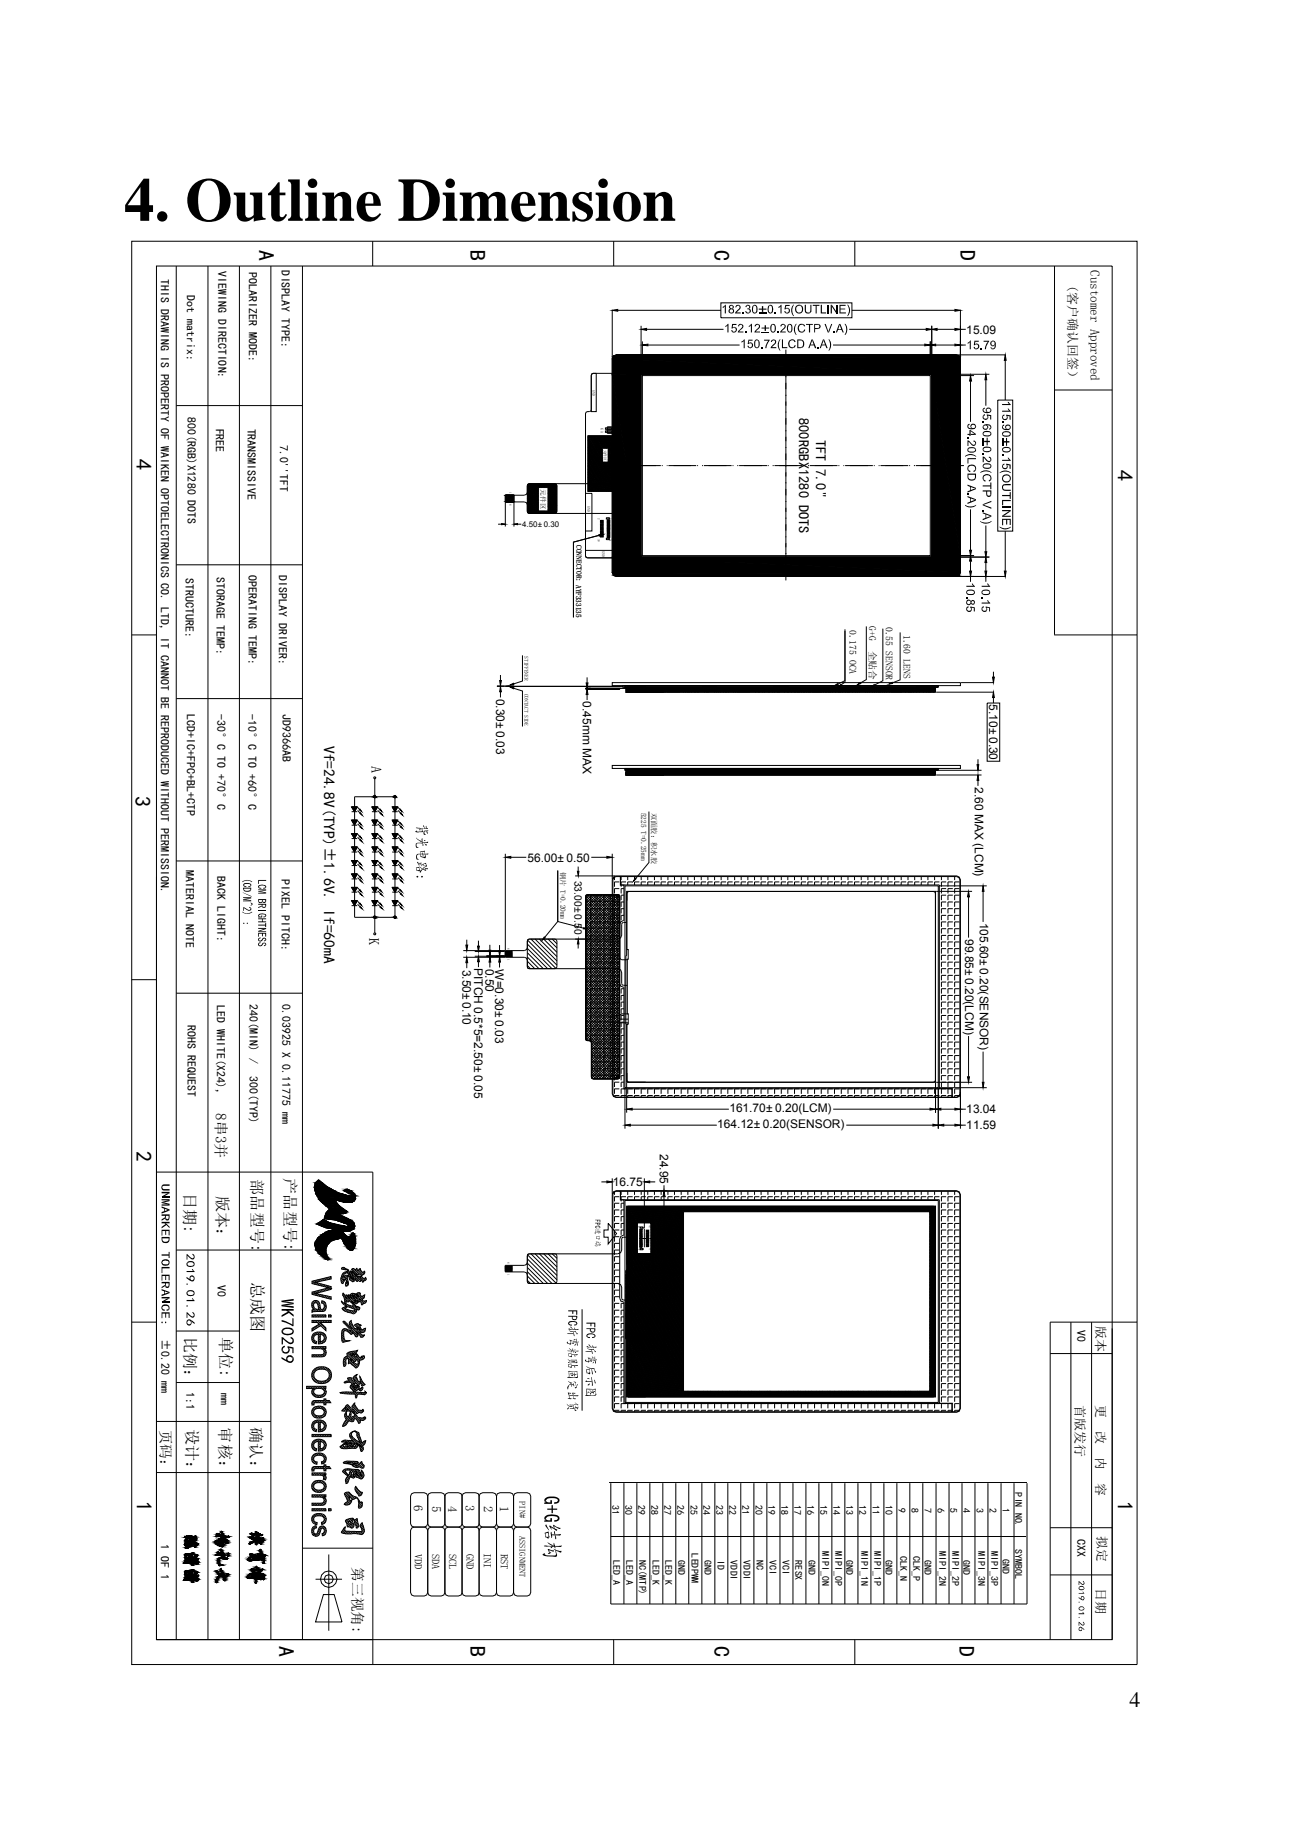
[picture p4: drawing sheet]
<svg xmlns="http://www.w3.org/2000/svg" width="210mm" height="297mm" viewBox="0 0 210 297" stroke-linecap="round" stroke-linejoin="round" font-family="sans-serif">
<defs><g id="words">
<text font-size="9.9" x="20" y="35.7">4. Outline Dimension</text>
<g font-size="3.5">
<text x="41.8" y="40.4" transform="rotate(90 41.8 40.4)">A</text>
<text x="75.9" y="40.4" transform="rotate(90 75.9 40.4)">B</text>
<text x="115.4" y="40.4" transform="rotate(90 115.4 40.4)">C</text>
<text x="155.1" y="40.4" transform="rotate(90 155.1 40.4)">D</text>
<text x="22" y="74.1" transform="rotate(90 22 74.1)">4</text>
<text x="180.5" y="75.9" transform="rotate(90 180.5 75.9)">4</text>
<text x="21.8" y="128.6" transform="rotate(90 21.8 128.6)">3</text>
<text x="22" y="185.8" transform="rotate(90 22 185.8)">2</text>
<text x="22" y="242.4" transform="rotate(90 22 242.4)">1</text>
<text x="180.5" y="242.4" transform="rotate(90 180.5 242.4)">1</text>
<text x="45" y="265.9" transform="rotate(90 45 265.9)">A</text>
<text x="75.9" y="265.9" transform="rotate(90 75.9 265.9)">B</text>
<text x="115.4" y="265.9" transform="rotate(90 115.4 265.9)">C</text>
<text x="154.9" y="265.8" transform="rotate(90 154.9 265.8)">D</text>
<text x="182.4" y="275.7">4</text>
</g>
<text font-size="2.7" x="40.6" y="207" transform="rotate(90 40.6 207)">总成图</text>
<g font-size="2.6">
<text x="40.6" y="190.5" transform="rotate(90 40.6 190.5)">部品型号:</text>
<text x="46" y="190.3" transform="rotate(90 46 190.3)">产品型号:</text>
<text x="29.8" y="192.7" transform="rotate(90 29.8 192.7)">日期:</text>
<text x="35" y="193.2" transform="rotate(90 35 193.2)">版本：</text>
<text x="29.8" y="215.9" transform="rotate(90 29.8 215.9)">比例：</text>
<text x="35.6" y="215.9" transform="rotate(90 35.6 215.9)">单位:</text>
<text x="30.1" y="230.8" transform="rotate(90 30.1 230.8)">设计：</text>
<text x="35.4" y="230.6" transform="rotate(90 35.4 230.6)">审核：</text>
<text x="40.4" y="230.5" transform="rotate(90 40.4 230.5)">确认：</text>
</g>
<text font-size="2.5" x="52.3" y="120.5" transform="rotate(90 52.3 120.5)">Vf=24.8V(TYP)±1.6V. If=60mA</text>
<g font-size="2.4">
<text x="34.9" y="179.8" transform="rotate(90 34.9 179.8)">8串3并</text>
<text x="26" y="230.9" transform="rotate(90 26 230.9)">页码：</text>
<text x="56.9" y="253.2" transform="rotate(90 56.9 253.2)">第三视角:</text>
</g>
<g font-size="2.3">
<text x="129" y="67.5" transform="rotate(90 129 67.5)">800RGBX1280 DOTS</text>
<text x="131.8" y="71" transform="rotate(90 131.8 71)">TFT 7.0&quot;</text>
<text x="60" y="123.8" transform="rotate(90 60 123.8)">A</text>
<text x="59.6" y="151.5" transform="rotate(90 59.6 151.5)">K</text>
</g>
<g font-size="2.1">
<text x="172.5" y="46.1" transform="rotate(90 172.5 46.1)">(客户确认回签）</text>
<text x="176.1" y="43.7" transform="rotate(90 176.1 43.7)">Customer Approved</text>
<text x="177.1" y="214.1" transform="rotate(90 177.1 214.1)">版本</text>
<text x="173.7" y="226.9" transform="rotate(90 173.7 226.9)">首版发行</text>
<text x="177.1" y="226.9" transform="rotate(90 177.1 226.9)">更</text>
<text x="177.1" y="231.1" transform="rotate(90 177.1 231.1)">改</text>
<text x="177.1" y="235.3" transform="rotate(90 177.1 235.3)">内</text>
<text x="177.1" y="239.5" transform="rotate(90 177.1 239.5)">容</text>
<text x="177.3" y="248.2" transform="rotate(90 177.3 248.2)">拟定</text>
<text x="177.1" y="256.5" transform="rotate(90 177.1 256.5)">日期</text>
</g>
<g font-size="2">
<text x="66.9" y="243.2" transform="rotate(90 66.9 243.2)">6</text>
<text x="69.8" y="243.3" transform="rotate(90 69.8 243.3)">5</text>
<text x="72.4" y="243.3" transform="rotate(90 72.4 243.3)">4</text>
<text x="75.2" y="243.2" transform="rotate(90 75.2 243.2)">3</text>
<text x="78.1" y="243.3" transform="rotate(90 78.1 243.3)">2</text>
<text x="80.8" y="243.3" transform="rotate(90 80.8 243.3)">1</text>
</g>
<g font-size="1.9">
<text x="26" y="45" transform="rotate(90 26 45)">THIS DRAWING IS PROPERTY OF WAIKEN OPTOELECTRONICS CO. LTD, IT CANNOT BE REPRODUCED WITHOUT PERMISSION.</text>
<text x="30.2" y="47.7" transform="rotate(90 30.2 47.7)">Dot matrix:</text>
<text x="35.3" y="43.8" transform="rotate(90 35.3 43.8)">VIEWING DIRECTION:</text>
<text x="40.2" y="44" transform="rotate(90 40.2 44)">POLARIZER MODE:</text>
<text x="45.5" y="43.7" transform="rotate(90 45.5 43.7)">DISPLAY TYPE:</text>
<text x="156.1" y="53.9">15.09</text>
<text x="30.3" y="67.3" transform="rotate(90 30.3 67.3)">800(RGB)X1280 DOTS</text>
<text x="34.9" y="69.2" transform="rotate(90 34.9 69.2)">FREE</text>
<text x="40" y="69.2" transform="rotate(90 40 69.2)">TRANSMISSIVE</text>
<text x="45.2" y="71.8" transform="rotate(90 45.2 71.8)">7.0''TFT</text>
<text x="30" y="93.3" transform="rotate(90 30 93.3)">STRUCTURE:</text>
<text x="35" y="93.2" transform="rotate(90 35 93.2)">STORAGE TEMP:</text>
<text x="40.1" y="92.9" transform="rotate(90 40.1 92.9)">OPERATING TEMP:</text>
<text x="45" y="92.9" transform="rotate(90 45 92.9)">DISPLAY DRIVER:</text>
<text x="80.1" y="112.9" transform="rotate(90 80.1 112.9)">0.30± 0.03</text>
<text x="94.1" y="113.3" transform="rotate(90 94.1 113.3)">0.45mm MAX</text>
<text x="159.8" y="113.8" transform="rotate(90 159.8 113.8)">5.10± 0.30</text>
<text x="30.2" y="115.4" transform="rotate(90 30.2 115.4)">LCD+IC+FPC+BL+CTP</text>
<text x="35.1" y="115.4" transform="rotate(90 35.1 115.4)">-30°C TO +70°C</text>
<text x="40.1" y="115.4" transform="rotate(90 40.1 115.4)">-10°C TO +60°C</text>
<text x="45.6" y="115.4" transform="rotate(90 45.6 115.4)">JD9366AB</text>
<text x="157.5" y="127.2" transform="rotate(90 157.5 127.2)">2.60 MAX (LCM)</text>
<text x="30" y="140.5" transform="rotate(90 30 140.5)">MATERIAL NOTE</text>
<text x="35.1" y="141.5" transform="rotate(90 35.1 141.5)">BACK LIGHT:</text>
<text x="45.4" y="142" transform="rotate(90 45.4 142)">PIXEL PITCH:</text>
<text x="85.2" y="139.2">56.00± 0.50</text>
<text x="158.3" y="149" transform="rotate(90 158.3 149)">105.60± 0.20(SENSOR)</text>
<text x="155.9" y="151.7" transform="rotate(90 155.9 151.7)">99.85± 0.20(LCM)</text>
<text x="74.7" y="156.6" transform="rotate(90 74.7 156.6)">3.50± 0.10</text>
<text x="76.6" y="156.4" transform="rotate(90 76.6 156.4)">PITCH 0.5*5=2.50± 0.05</text>
<text x="78.4" y="156.5" transform="rotate(90 78.4 156.5)">0.50</text>
<text x="80" y="156.5" transform="rotate(90 80 156.5)">W=0.30± 0.03</text>
<text x="30.3" y="165.5" transform="rotate(90 30.3 165.5)">ROHS REQUEST</text>
<text x="35" y="162.3" transform="rotate(90 35 162.3)">LED WHITE(X24),</text>
<text x="40.3" y="162.2" transform="rotate(90 40.3 162.2)">240(MIN) /</text>
<text x="45.6" y="162.2" transform="rotate(90 45.6 162.2)">0.03925 X 0.11775 mm</text>
<text x="40.3" y="173.8" transform="rotate(90 40.3 173.8)">300(TYP)</text>
<text x="117.8" y="179.7">161.70± 0.20(LCM)</text>
<text x="156.1" y="179.9">13.04</text>
<text x="115.8" y="182.2">164.12± 0.20(SENSOR)</text>
<text x="156.1" y="182.4">11.59</text>
<text x="99" y="191.6">16.75</text>
<text x="106.6" y="186.4" transform="rotate(90 106.6 186.4)">24.95</text>
<text x="35.1" y="207.5" transform="rotate(90 35.1 207.5)">V0</text>
<text x="174" y="214.8" transform="rotate(90 174 214.8)">V0</text>
<text x="26" y="216.3" transform="rotate(90 26 216.3)">±0.20 mm</text>
<text x="30.1" y="224.9" transform="rotate(90 30.1 224.9)">1:1</text>
<text x="35.7" y="225" transform="rotate(90 35.7 225)">mm</text>
<text x="26" y="249.4" transform="rotate(90 26 249.4)">1 OF 1</text>
<text x="174" y="248.5" transform="rotate(90 174 248.5)">CXX</text>
</g>
<g font-size="1.7">
<text x="92.8" y="142.2" transform="rotate(90 92.8 142.2)">33.00± 0.50</text>
<text x="67" y="251" transform="rotate(90 67 251)">VDD</text>
<text x="69.8" y="251" transform="rotate(90 69.8 251)">SDA</text>
<text x="72.6" y="251" transform="rotate(90 72.6 251)">SCL</text>
<text x="75.3" y="250.9" transform="rotate(90 75.3 250.9)">GND</text>
<text x="78.1" y="250.8" transform="rotate(90 78.1 250.8)">INI</text>
<text x="80.9" y="251" transform="rotate(90 80.9 251)">RST</text>
</g>
<g font-size="1.6">
<text x="137.2" y="101.8" transform="rotate(90 137.2 101.8)">0.175 OCA</text>
<text x="140.4" y="101.2" transform="rotate(90 140.4 101.2)">G+G</text>
<text x="143.1" y="101.2" transform="rotate(90 143.1 101.2)">0.55 SENSOR</text>
<text x="140.4" y="105.1" transform="rotate(90 140.4 105.1)">全贴合</text>
<text x="145.9" y="102.5" transform="rotate(90 145.9 102.5)">1.60 LENS</text>
<text x="98.9" y="243.1" transform="rotate(90 98.9 243.1)">31</text>
<text x="101" y="243.1" transform="rotate(90 101 243.1)">30</text>
<text x="103.1" y="243.1" transform="rotate(90 103.1 243.1)">29</text>
<text x="105.2" y="243.1" transform="rotate(90 105.2 243.1)">28</text>
<text x="107.3" y="243.1" transform="rotate(90 107.3 243.1)">27</text>
<text x="109.4" y="243.1" transform="rotate(90 109.4 243.1)">26</text>
<text x="111.5" y="243.1" transform="rotate(90 111.5 243.1)">25</text>
<text x="113.6" y="243.1" transform="rotate(90 113.6 243.1)">24</text>
<text x="115.7" y="243.1" transform="rotate(90 115.7 243.1)">23</text>
<text x="117.8" y="243.1" transform="rotate(90 117.8 243.1)">22</text>
<text x="119.9" y="243.1" transform="rotate(90 119.9 243.1)">21</text>
<text x="122" y="243.1" transform="rotate(90 122 243.1)">20</text>
<text x="124.1" y="243.1" transform="rotate(90 124.1 243.1)">19</text>
<text x="126.2" y="243.1" transform="rotate(90 126.2 243.1)">18</text>
<text x="128.3" y="243.1" transform="rotate(90 128.3 243.1)">17</text>
<text x="130.4" y="243.1" transform="rotate(90 130.4 243.1)">16</text>
<text x="132.5" y="243.1" transform="rotate(90 132.5 243.1)">15</text>
<text x="134.6" y="243.1" transform="rotate(90 134.6 243.1)">14</text>
<text x="136.7" y="243.1" transform="rotate(90 136.7 243.1)">13</text>
<text x="138.8" y="243.1" transform="rotate(90 138.8 243.1)">12</text>
<text x="140.9" y="243.1" transform="rotate(90 140.9 243.1)">11</text>
<text x="143" y="243.1" transform="rotate(90 143 243.1)">10</text>
<text x="145.1" y="243.5" transform="rotate(90 145.1 243.5)">9</text>
<text x="147.2" y="243.5" transform="rotate(90 147.2 243.5)">8</text>
<text x="149.3" y="243.5" transform="rotate(90 149.3 243.5)">7</text>
<text x="151.4" y="243.5" transform="rotate(90 151.4 243.5)">6</text>
<text x="153.5" y="243.5" transform="rotate(90 153.5 243.5)">5</text>
<text x="155.6" y="243.5" transform="rotate(90 155.6 243.5)">4</text>
<text x="157.7" y="243.5" transform="rotate(90 157.7 243.5)">3</text>
<text x="159.8" y="243.5" transform="rotate(90 159.8 243.5)">2</text>
<text x="161.9" y="243.5" transform="rotate(90 161.9 243.5)">1</text>
<text x="164" y="241.1" transform="rotate(90 164 241.1)">PIN NO.</text>
<text x="111.7" y="250.9" transform="rotate(90 111.7 250.9)">LEDPWM</text>
<text x="132.8" y="250.5" transform="rotate(90 132.8 250.5)">MIPI_0N</text>
<text x="134.9" y="250.5" transform="rotate(90 134.9 250.5)">MIPI_0P</text>
<text x="139.1" y="250.5" transform="rotate(90 139.1 250.5)">MIPI_1N</text>
<text x="141.2" y="250.5" transform="rotate(90 141.2 250.5)">MIPI_1P</text>
<text x="145.4" y="251.3" transform="rotate(90 145.4 251.3)">CLK_N</text>
<text x="147.5" y="251.3" transform="rotate(90 147.5 251.3)">CLK_P</text>
<text x="151.7" y="250.5" transform="rotate(90 151.7 250.5)">MIPI_2N</text>
<text x="153.8" y="250.5" transform="rotate(90 153.8 250.5)">MIPI_2P</text>
<text x="158" y="250.5" transform="rotate(90 158 250.5)">MIPI_3N</text>
<text x="160.1" y="250.5" transform="rotate(90 160.1 250.5)">MIPI_3P</text>
<text x="161.9" y="251.8" transform="rotate(90 161.9 251.8)">GND</text>
<text x="164" y="250.2" transform="rotate(90 164 250.2)">SYMBOL</text>
<text x="99.1" y="252" transform="rotate(90 99.1 252)">LED_A</text>
<text x="101.2" y="252" transform="rotate(90 101.2 252)">LED_A</text>
<text x="103.3" y="252" transform="rotate(90 103.3 252)">NC(MTP)</text>
<text x="105.4" y="252" transform="rotate(90 105.4 252)">LED_K</text>
<text x="107.5" y="252" transform="rotate(90 107.5 252)">LED_K</text>
<text x="109.6" y="252" transform="rotate(90 109.6 252)">GND</text>
<text x="113.8" y="252" transform="rotate(90 113.8 252)">GND</text>
<text x="115.9" y="252" transform="rotate(90 115.9 252)">ID</text>
<text x="118" y="252" transform="rotate(90 118 252)">VDDI</text>
<text x="120.1" y="252" transform="rotate(90 120.1 252)">VDDI</text>
<text x="122.2" y="252" transform="rotate(90 122.2 252)">NC</text>
<text x="124.3" y="252" transform="rotate(90 124.3 252)">VCI</text>
<text x="126.4" y="252" transform="rotate(90 126.4 252)">VCI</text>
<text x="128.5" y="252" transform="rotate(90 128.5 252)">RESX</text>
<text x="130.6" y="252" transform="rotate(90 130.6 252)">GND</text>
<text x="136.7" y="252" transform="rotate(90 136.7 252)">GND</text>
<text x="143" y="252" transform="rotate(90 143 252)">GND</text>
<text x="149.3" y="252" transform="rotate(90 149.3 252)">GND</text>
<text x="155.6" y="252" transform="rotate(90 155.6 252)">GND</text>
</g>
<g font-size="1.4">
<text x="83.9" y="242.5" transform="rotate(90 83.9 242.5)">PIN#</text>
<text x="83.9" y="248.1" transform="rotate(90 83.9 248.1)">ASSIGNMENT</text>
</g>
<text font-size="1.3" x="84.3" y="85.2">4.50± 0.30</text>
<g font-size="1.2">
<text x="93.1" y="88" transform="rotate(90 93.1 88)">CONNECTOR: AYF333135</text>
<text x="103.5" y="131.3" transform="rotate(90 103.5 131.3)">5225 T=0.25mm</text>
<text x="105.2" y="131.3" transform="rotate(90 105.2 131.3)">双面胶：积水胶</text>
<text x="90.5" y="140.8" transform="rotate(90 90.5 140.8)">钢片 T=0.20mm</text>
</g>
<text font-size="1.1" x="87.4" y="79" transform="rotate(90 87.4 79)">元件区</text>
<g font-size=".9">
<text x="84.7" y="106" transform="rotate(90 84.7 106)">STIFFENER</text>
<text x="84.7" y="112" transform="rotate(90 84.7 112)">CONTACT SIDE</text>
</g>
<g font-size=".6">
<text x="95.7" y="63" transform="rotate(90 95.7 63)">GND</text>
<text x="97" y="69.1" transform="rotate(90 97 69.1)">K A</text>
<text x="97.5" y="72.6" transform="rotate(90 97.5 72.6)">元件区</text>
<text x="94.9" y="81.8" transform="rotate(90 94.9 81.8)">GND</text>
<text x="97.2" y="89" transform="rotate(90 97.2 89)">GND</text>
</g>
<g font-size=".5">
<text x="82.3" y="79.5" transform="rotate(90 82.3 79.5)">1</text>
<text x="82.3" y="81.4" transform="rotate(90 82.3 81.4)">6</text>
<text x="96.6" y="83.6" transform="rotate(90 96.6 83.6)">2</text>
<text x="98.4" y="83.6" transform="rotate(90 98.4 83.6)">1</text>
<text x="96.6" y="87" transform="rotate(90 96.6 87)">30</text>
<text x="98.4" y="87" transform="rotate(90 98.4 87)">31</text>
<text x="82" y="153.1" transform="rotate(90 82 153.1)">6</text>
<text x="82" y="154.9" transform="rotate(90 82 154.9)">1</text>
<text x="82" y="203.9" transform="rotate(90 82 203.9)">6</text>
<text x="103.3" y="201.9" transform="rotate(-90 103.3 201.9)">1</text>
<text x="103.3" y="198.4" transform="rotate(-90 103.3 198.4)">31</text>
<text x="105.2" y="201.9" transform="rotate(-90 105.2 201.9)">2</text>
<text x="105.2" y="198.4" transform="rotate(-90 105.2 198.4)">30</text>
<text x="82" y="205.7" transform="rotate(90 82 205.7)">1</text>
</g>
</g></defs>
<g fill="none" stroke="#000" stroke-width=".16">
<path d="M21.3 39h162.4v229.9h-162.4zM60.2 39v4M99.1 39v4M138.1 39v4M25.3 43h154.3v221.8h-154.3zM28.5 43v221.8M33.6 43v221.8M38.7 43v221.8M43.8 43v221.8M48.9 43v221.8M98.9 50.1l.9-.1v.3zM98.9 57.9l56.2 2.6h-56.2z"/>
<path d="M98.9 57.9h56.2v2.6zM98.9 50v7.8M99.1 57.5l56 .4h-56.2zM99.1 57.5h55.8l.2 .4zM99.1 57.5l.4-.2 55.4 .2zM99.1 57.5l.4-.2h55l.4 .2 .2 .4v34.6l-.2 .4-.4 .2h-55l-.4-.2-.2-.4v-34.6zM99.5 57.3h55zM99.5 57.3h55l.4 .2zM99.8 50.1h16.6M101.2 59.8h49.9v30.8h-49.9zM101.2 59.8l2 3.3M101.2 59.9l2 3.3"/>
<path d="M101.3 59.8l1.9 3.2M101.4 59.8l1.8 3.1M101.5 59.8l1.7 3M101.5 59.8l1.7 2.9M101.5 60h49.4v30.4h-49.4zM101.5 59.8l-.2 .1v.2v8.9v.2h.2M101.5 59.8h49.3M101.6 59.8l1.6 2.7M101.7 59.8l1.5 2.6M101.7 59.8l1.5 2.5M101.8 59.8l1.4 2.3M101.9 59.8l1.3 2.2"/>
<path d="M101.9 59.8l1.3 2.1M102 59.8l1.2 2M102.1 59.8l1.1 1.9M102.2 59.8l1 1.7M102.2 59.8l1 1.6M102.3 59.8l.9 1.5M102.4 59.8l.8 1.4M102.4 59.8l.8 1.2M102.5 59.8l.7 1.1M102.6 60v30.4M102.6 59.8l.6 1M102.7 59.8l.5 .9"/>
<path d="M102.7 59.8l.5 .7M102.8 59.8l.4 .6M102.9 59.8l.3 .5M103 59.8l.3 .5M103.1 59.8l.3 .5M103.2 59.8l.2 .5M103.3 59.8l.3 .5M103.4 59.8l.3 .5M103.5 59.8l.3 .5M103.5 52.6v7.7l-.3-.5M103.5 53.2l.9-.2v.4zM103.6 59.8l.3 .5"/>
<path d="M103.7 59.8l.3 .5M103.8 55.1v5.5M103.8 55.7l.8-.1v.3zM103.8 59.8l.3 .5M103.9 59.8l.3 .5M104 59.8l.3 .5M104.1 59.8l.3 .5M104.1 59.8l.4 .5M104.2 59.8l.3 .5M104.2 59.8l.1 .1h-2.8l-.1 .1 .1 .9v28.6l-.1 .9 .1 .2M104.3 59.8l.3 .5M104.3 59.8v.1"/>
<path d="M104.4 59.8l.3 .5M104.4 59.9l.4 .4M104.4 53.2h12.5M104.5 59.8l.3 .5M104.6 59.8l.3 .5M104.6 55.7h14.9M104.7 59.8l.3 .5M104.8 59.8l.3 .5M104.9 59.8l.3 .5M105 59.8l.3 .5M105.1 59.8l.3 .5M105.1 59.8l.4 .5"/>
<path d="M105.2 59.8l.3 .5M105.3 59.8l.3 .5M105.3 59.8l.4 .5M105.4 59.8l.3 .5M105.5 59.8l.3 .5M105.6 59.8l.3 .5M105.6 59.8l.4 .5M105.7 59.8l.3 .5M105.8 59.8l.3 .5M105.9 59.8l.3 .5M106 59.8l.3 .5M106.1 59.8l.3 .5"/>
<path d="M106.2 59.8l.2 .5M106.2 59.8l.3 .5M106.3 59.8l.3 .5M106.4 59.8l.3 .5M106.5 59.8l.3 .5M106.6 59.8l.3 .5M106.7 59.8l.3 .5M106.8 59.8l.3 .5M106.8 59.8l.4 .5M106.9 59.8l.3 .5M107 59.8l.3 .5M107.1 59.8l.3 .5"/>
<path d="M107.2 59.8l.3 .5M107.3 59.8l.3 .5M107.4 59.8l.3 .5M107.5 59.8l.3 .5M107.6 59.8l.3 .5M107.6 59.8l.4 .5M107.7 59.8l.3 .5M107.8 59.8l.3 .5M107.9 59.8l.2 .5M107.9 59.8l.3 .5M108 59.8l.3 .5M108.1 59.8l.3 .5"/>
<path d="M108.2 59.8l.3 .5M108.3 59.8l.3 .5M108.4 59.9v-.1h.9v.1M108.4 59.8l.3 .5M108.5 59.8l.3 .5M108.6 59.8l.3 .5M108.7 59.8l.3 .5M108.8 59.8l.3 .5M108.8 59.8l.4 .5M108.9 59.8l.3 .5M109 59.8l.3 .5M109.1 59.8l.3 .5"/>
<path d="M109.1 59.8l.4 .5M109.2 59.8l.3 .5M109.3 59.8l.3 .5M109.3 59.8l.4 .5M109.4 59.8l.3 .5M109.5 59.8l.3 .5M109.6 59.8l.3 .5M109.7 59.8l.3 .5M109.8 59.8l.3 .5M109.8 59.8l.4 .5M109.9 59.8l.3 .5M110 59.8l.3 .5"/>
<path d="M110 59.8l.4 .5M110.1 59.8l.3 .5M110.2 59.8l.3 .5M110.3 59.8l.3 .5M110.3 59.8l.4 .5M110.4 59.8l.3 .5M110.5 59.8l.3 .5M110.6 59.8l.3 .5M110.7 59.8l.3 .5M110.8 59.8l.3 .5M110.9 59.8l.3 .5M111 59.8l.3 .5"/>
<path d="M111.1 59.8l.3 .5M111.2 59.8l.3 .5M111.3 59.8l.3 .5M111.4 59.8l.2 .5M111.4 59.8l.3 .5M111.5 59.8l.3 .5M111.5 59.8l.4 .5M111.6 59.8l.3 .5M111.7 59.8l.3 .5M111.8 59.8l.3 .5M111.9 59.8l.3 .5M112 59.8l.3 .5"/>
<path d="M112.1 59.8l.3 .5M112.2 59.8l.3 .5M112.3 59.8l.3 .5M112.4 59.8l.3 .5M112.5 59.8l.3 .5M112.6 59.8l.3 .5M112.7 59.8l.3 .5M112.8 59.8l.3 .5M112.9 59.8l.3 .5M113 59.8l.3 .5M113.1 59.8l.3 .5M113.2 59.9l.3 .4"/>
<path d="M113.3 59.8l.3 .5M113.3 59.9l.3 .4M113.4 59.8h2.4v.1h-2.4zM113.4 59.9l.3 .4M113.5 59.8l.3 .5M113.5 59.8l.4 .5M113.6 59.8l.3 .5M113.7 59.8l.3 .5M113.8 59.8l.3 .5M113.8 59.8l.4 .5M113.9 59.8l.3 .5M114 59.8l.3 .5"/>
<path d="M114 59.8l.4 .5M114.1 59.8l.3 .5M114.2 59.8l.3 .5M114.3 59.8l.3 .5M114.4 59.8l.3 .5M114.5 59.8l.3 .5M114.6 59.8l.3 .5M114.7 59.8l.3 .5M114.7 59.8l.4 .5M114.8 59.8l.3 .5M114.9 59.8l.3 .5M115 59.8l.3 .5"/>
<path d="M115 59.8l.4 .5M115.1 59.8l.3 .5M115.2 59.8l.3 .5M115.3 59.8l.3 .5M115.4 59.8l.3 .5M115.5 59.8l.3 .5M115.5 59.8l.4 .5M115.6 59.8l.3 .5M115.7 59.8l.3 .5M115.8 59.8l.3 .5M115.8 59.9l.3 .4M115.9 59.9l.3 .4"/>
<path d="M116 59.9l.3 .4M116.1 59.8l.2 .5M116.1 59.8l.3 .5M116.2 59.8l.3 .5M116.3 59.8l.3 .5M116.4 59.8l.3 .5M116.4 48.9h21.2v2.4h-21.2zM116.5 59.8l.3 .5M116.6 59.8l.3 .5M116.7 59.8l.3 .5M116.8 59.8l.3 .5M116.9 59.8l.3 .5"/>
<path d="M117 59.8l.3 .5M117.1 59.8l.3 .5M117.2 59.8l.3 .5M117.3 59.8l.3 .5M117.4 59.8l.3 .5M117.5 59.8l.3 .5M117.6 59.8l.3 .5M117.7 59.8l.3 .5M117.8 59.8l.2 .5M117.8 59.8l.3 .5M117.9 59.8l.3 .5M118 59.8l.3 .5"/>
<path d="M118.1 59.8l.3 .5M118.2 59.8l.3 .5M118.2 59.8l.4 .5M118.3 59.8l.3 .5M118.4 59.8l.3 .5M118.5 59.8l.3 .5M118.5 59.8l.4 .5M118.6 59.8l.3 .5M118.7 59.8l.3 .5M118.7 59.8l.4 .5M118.8 59.8l.3 .5M118.9 59.8l.3 .5"/>
<path d="M119 59.8l.3 .5M119 59.8l.4 .5M119.1 59.8l.3 .5M119.2 59.8l.3 .5M119.3 59.8l.2 .5M119.3 59.8l.3 .5M119.4 59.8l.3 .5M119.5 59.8l.3 .5M119.6 59.8l.3 .5M119.7 59.8l.3 .5M119.7 59.8l.4 .5M119.8 59.8l.3 .5"/>
<path d="M119.9 59.8l.3 .5M119.9 59.9v-.1h.9v.1M120 59.8l.3 .5M120.1 59.8l.3 .5M120.2 59.8l.3 .5M120.2 59.8l.4 .5M120.3 59.8l.3 .5M120.4 59.8l.3 .5M120.5 59.8l.3 .5M120.6 59.8l.3 .5M120.7 59.8l.3 .5M120.8 59.8l.3 .5"/>
<path d="M120.9 59.8l.3 .5M121 59.8l.3 .5M121.1 59.8l.3 .5M121.2 59.8l.3 .5M121.3 59.8l.3 .5M121.4 59.8l.3 .5M121.5 59.8l.3 .5M121.6 59.8l.3 .5M121.7 59.8l.3 .5M121.8 59.8l.3 .5M121.9 59.8l.3 .5M122 59.8l.3 .5"/>
<path d="M122.1 59.8l.3 .5M122.2 59.8l.3 .5M122.2 59.8l.4 .5M122.3 59.8l.3 .5M122.4 59.8l.3 .5M122.5 59.8l.2 .5M122.5 59.8l.3 .5M122.6 59.8l.3 .5M122.7 59.8l.3 .5M122.8 59.8l.3 .5M122.9 59.8l.3 .5M122.9 59.8l.4 .5"/>
<path d="M123 59.8l.3 .5M123.1 59.8l.3 .5M123.2 59.8l.3 .5M123.3 59.8l.3 .5M123.4 59.8l.3 .5M123.4 59.8l.4 .5M123.5 59.8l.3 .5M123.6 59.8l.3 .5M123.7 59.8l.3 .5M123.7 59.8l.4 .5M123.8 59.8l.3 .5M123.9 59.8l.3 .5"/>
<path d="M124 59.8l.3 .5M124.1 59.8l.3 .5M124.2 59.8l.3 .5M124.3 59.8l.3 .5M124.4 59.8l.3 .5M124.4 59.8l.4 .5M124.5 59.8l.3 .5M124.6 59.8l.3 .5M124.7 59.8l.3 .5M124.8 59.8v.1M124.8 59.8l.3 .5M124.9 59.9l.3 .4"/>
<path d="M124.9 59.8h2.5v.1h-2.5zM124.9 59.8l.4 .5M125 59.8v.1M125 59.8l.3 .5M125.1 59.8l.3 .5M125.2 59.8l.3 .5M125.3 59.8l.3 .5M125.4 59.8l.3 .5M125.5 59.8l.3 .5M125.6 59.8l.3 .5M125.7 59.8l.3 .5M125.8 59.8l.3 .5"/>
<path d="M125.9 59.8l.3 .5M126 59.8l.2 .5M126 59.8l.3 .5M126.1 59.8l.3 .5M126.2 59.8l.3 .5M126.3 59.8l.3 .5M126.4 59.8l.3 .5M126.5 59.8l.3 .5M126.6 59.8l.3 .5M126.7 59.8l.3 .5M126.8 59.8l.3 .5M126.9 59.8l.3 .5"/>
<path d="M126.9 56.5v37.2M126.9 59.8l.4 .5M127 59.8l.3 .5M127.1 59.8l.3 .5M127.2 59.8l.3 .5M127.2 59.8l.4 .5M127.3 59.8l.3 .5M127.4 59.9l.3 .4M127.4 59.8l.3 .5M127.5 59.8v.1M127.5 59.8l.3 .5M127.6 59.8v.1"/>
<path d="M127.6 59.8l.3 .5M127.7 59.8l.3 .5M127.8 59.8l.3 .5M127.9 59.8l.3 .5M128 59.8l.3 .5M128.1 59.8l.3 .5M128.1 59.8l.4 .5M128.2 59.8l.3 .5M128.3 59.8l.3 .5M128.4 59.8l.3 .5M128.4 59.8l.4 .5M128.5 59.8l.3 .5"/>
<path d="M128.6 59.8l.3 .5M128.7 59.8l.3 .5M128.8 59.8l.3 .5M128.9 59.8l.3 .5M129 59.8l.3 .5M129.1 59.8l.3 .5M129.2 59.8l.3 .5M129.3 59.8l.3 .5M129.3 59.8l.4 .5M129.4 59.8l.3 .5M129.5 59.8l.3 .5M129.6 59.8l.3 .5"/>
<path d="M129.6 59.8l.4 .5M129.7 59.8l.3 .5M129.8 59.8l.3 .5M129.9 59.8l.3 .5M130 59.8l.3 .5M130.1 59.8l.3 .5M130.2 59.8l.3 .5M130.3 59.8l.3 .5M130.4 59.8l.3 .5M130.5 59.8l.3 .5M130.6 59.8l.3 .5M130.7 59.8l.2 .5"/>
<path d="M130.7 59.8l.3 .5M130.8 59.8l.3 .5M130.9 59.8l.3 .5M131 59.8l.3 .5M131.1 59.8l.3 .5M131.2 59.8l.3 .5M131.3 59.8l.3 .5M131.4 59.8l.3 .5M131.5 59.8l.3 .5M131.5 59.9v-.1h.9v.1M131.6 59.8l.3 .5M131.6 59.8l.4 .5"/>
<path d="M131.7 59.8l.3 .5M131.8 59.8l.3 .5M131.9 59.8l.3 .5M132 59.8l.3 .5M132.1 59.8l.3 .5M132.2 59.8l.3 .5M132.3 59.8l.3 .5M132.4 59.8l.3 .5M132.5 59.8l.3 .5M132.6 59.8l.3 .5M132.7 59.8l.3 .5M132.8 59.8l.3 .5"/>
<path d="M132.8 59.8l.4 .5M132.9 59.8l.3 .5M133 59.8l.3 .5M133.1 59.8l.3 .5M133.1 59.8l.4 .5M133.2 59.8l.3 .5M133.3 59.8l.3 .5M133.4 59.8l.3 .5M133.5 59.8l.3 .5M133.6 59.8l.3 .5M133.6 59.8l.4 .5M133.7 59.8l.3 .5"/>
<path d="M133.8 59.8l.3 .5M133.9 59.8l.3 .5M134 59.8l.3 .5M134.1 59.8l.3 .5M134.2 59.8l.2 .5M134.2 59.8l.3 .5M134.3 59.8l.3 .5M134.3 59.8l.4 .5M134.4 59.8l.3 .5M134.5 59.8l.3 .5M134.6 55.7h14.8M134.6 59.8l.3 .5"/>
<path d="M134.7 59.8l.3 .5M134.8 59.8l.3 .5M134.9 59.8l.3 .5M135 59.8l.3 .5M135.1 59.8l.3 .5M135.2 59.8l.3 .5M135.3 59.8l.3 .5M135.4 59.8l.3 .5M135.5 59.8l.3 .5M135.6 59.8l.3 .5M135.7 59.8l.3 .5M135.8 59.8l.3 .5"/>
<path d="M135.9 59.8l.3 .5M136 59.8l.3 .5M136.1 59.8l.3 .5M136.2 59.8l.3 .5M136.3 59.8l.3 .5M136.3 59.9l.4 .4M136.4 59.8l.3 .5M136.4 59.8v.1M136.5 59.8l.3 .5M136.5 59.8h2.5v.1h-2.5zM136.5 59.8v.1M136.6 59.8l.3 .5"/>
<path d="M136.7 59.8l.3 .5M136.8 59.8l.3 .5M136.8 59.8l.4 .5M136.9 59.8l.3 .5M137 59.8l.3 .5M137.1 59.8l.3 .5M137.2 53.2h12.4M137.2 59.8l.3 .5M137.3 59.8l.3 .5M137.4 59.8l.2 .5M137.4 59.8l.3 .5M137.5 59.8l.3 .5"/>
<path d="M137.5 59.8l.4 .5M137.6 50.1h16.6M137.6 59.8l.3 .5M137.7 59.8l.3 .5M137.8 59.8l.3 .5M137.8 59.8l.4 .5M137.9 59.8l.3 .5M138 59.8l.3 .5M138 59.8l.4 .5M138.1 59.8l.3 .5M138.2 59.8l.3 .5M138.3 59.8l.3 .5"/>
<path d="M138.3 59.8l.4 .5M138.4 59.8l.3 .5M138.5 59.8l.3 .5M138.6 59.8l.3 .5M138.7 59.8l.3 .5M138.8 59.8l.3 .5M138.9 59.8l.2 .5M138.9 59.8l.3 .5M138.9 59.8v.1M139 59.8l.3 .5M139 59.9l.4 .4M139.1 59.9l.3 .4"/>
<path d="M139.2 59.8l.3 .5M139.3 59.8l.3 .5M139.4 59.8l.3 .5M139.5 59.8l.3 .5M139.6 59.8l.3 .5M139.7 59.8l.3 .5M139.8 59.8l.3 .5M139.9 59.8l.3 .5M140 59.8l.3 .5M140.1 59.8l.3 .5M140.2 59.8l.3 .5M140.3 59.8l.3 .5"/>
<path d="M140.4 59.8l.3 .5M140.5 59.8l.3 .5M140.6 59.8l.2 .5M140.6 59.8l.3 .5M140.7 59.8l.3 .5M140.8 59.8l.3 .5M140.9 59.8l.3 .5M141 59.8l.3 .5M141 59.8l.4 .5M141.1 59.8l.3 .5M141.2 59.8l.3 .5M141.3 59.8l.3 .5"/>
<path d="M141.4 59.8l.3 .5M141.5 59.8l.3 .5M141.5 59.8l.4 .5M141.6 59.8l.3 .5M141.7 59.8l.3 .5M141.8 59.8l.3 .5M141.8 59.8l.4 .5M141.9 59.8l.3 .5M142 59.8l.3 .5M142.1 59.8l.3 .5M142.2 59.8l.3 .5M142.3 59.8l.3 .5"/>
<path d="M142.4 59.8l.3 .5M142.5 59.8l.3 .5M142.5 59.8l.4 .5M142.6 59.8l.3 .5M142.7 59.8l.3 .5M142.7 59.8l.4 .5M142.8 59.8l.3 .5M142.9 59.8l.3 .5M143 59.8l.3 .5M143 59.8l.4 .5M143.1 59.8l.3 .5M143.2 59.8l.3 .5"/>
<path d="M143.3 59.8l.3 .5M143.4 59.8l.3 .5M143.5 59.8l.3 .5M143.6 59.8l.2 .5M143.6 59.8l.3 .5M143.7 59.8l.3 .5M143.8 59.8l.3 .5M143.9 59.8l.3 .5M144 59.8l.3 .5M144.1 59.8l.3 .5M144.2 59.8l.3 .5M144.3 59.8l.3 .5"/>
<path d="M144.4 59.8l.3 .5M144.5 59.8l.3 .5M144.5 59.9v-.1h.9v.1M144.6 59.8l.3 .5M144.7 59.8l.3 .5M144.8 59.8l.3 .5M144.9 59.8l.3 .5M145 59.8l.3 .5M145 59.8l.4 .5M145.1 59.8l.3 .5M145.2 59.8l.3 .5M145.3 59.8l.2 .5"/>
<path d="M145.3 59.8l.3 .5M145.4 59.8l.3 .5M145.5 59.8l.3 .5M145.6 59.8l.3 .5M145.7 59.8l.3 .5M145.7 59.8l.4 .5M145.8 59.8l.3 .5M145.9 59.8l.3 .5M146 59.8l.3 .5M146.1 59.8l.3 .5M146.2 59.8l.3 .5M146.2 59.8l.4 .5"/>
<path d="M146.3 59.8l.3 .5M146.4 59.8l.3 .5M146.5 59.8l.3 .5M146.5 59.8l.4 .5M146.6 59.8l.3 .5M146.7 59.8l.3 .5M146.7 59.8l.4 .5M146.8 59.8l.3 .5M146.9 59.8l.3 .5M147 59.8l.3 .5M147.1 59.8l.3 .5M147.2 59.8l.3 .5"/>
<path d="M147.2 59.8l.4 .5M147.3 59.8l.3 .5M147.4 59.8l.3 .5M147.4 59.8l.4 .5M147.5 59.8l.3 .5M147.6 59.8l.3 .5M147.7 59.8l.3 .5M147.7 59.8l.4 .5M147.8 59.8l.3 .5M147.9 59.8l.3 .5M147.9 59.8v.1M148 59.8l.3 .5"/>
<path d="M148 59.8v.1M148.1 59.8v.1h2.1M148.1 59.9l.3 .4M148.2 59.8l.3 .5M148.3 59.8l.3 .5M148.4 59.8l.3 .5M148.5 59.8l.3 .5M148.6 59.8l.3 .5M148.7 59.8l.3 .5M148.8 59.8l.2 .5M148.8 59.8l.3 .5M148.9 59.8l.3 .5"/>
<path d="M148.9 59.8l.4 .5M149 59.8l.3 .5M149.1 59.8l.3 .5M149.2 59.8l.3 .5M149.3 59.8l.3 .5M149.4 59.8l.3 .5M149.4 55.6l.9 .1-.9 .2zM149.5 59.8l.3 .5M149.6 59.8l.3 .5M149.6 53l.9 .2-.9 .2zM149.7 59.8l.3 .5M149.7 59.8l.4 .5"/>
<path d="M149.8 59.8l.3 .5M149.9 59.8l.3 .5M150 59.8l.3 .5M150.1 59.8l.3 .5M150.2 59.8l.3 .5M150.3 55.7l.8-.1v.3zM150.3 55.1v5.5M150.3 59.8l.8 1.4M150.4 59.8l.7 1.2M150.4 59.8l.7 1.1M150.5 53.2l.9-.2v.4zM150.5 52.6v7.7"/>
<path d="M150.5 59.8l.6 1M150.6 59.8l.5 .9M150.7 59.8l.4 .8M150.7 59.8l.4 .7M150.8 59.8l.2 .1 .1 .2v30.2l-.1 .2-.2 .1M150.8 59.9l.2 .2v30.2v.2l-.2 .1h-49.3M150.8 59.8l.3 .5M150.9 59.8l.2 .4M150.9 59.8l.2 .3M151 59.8l.1 .1M151.1 59.8h.1M151.1 55.7h3.1"/>
<path d="M151.4 53.2h2.8M154.2 53l.9 .2-.9 .2zM154.2 55.6l.9 .1-.9 .2zM154.2 50l.9 .1-.9 .2zM154.6 57.3h7.9M155.1 50v7.8M155.1 55.7h.9M155.1 53.2h.9M162.4 58.2v6.4M162.4 57.3l.1 .9h-.3zM170.3 43v59.6h13.4M28.5 65.5h20.4"/>
<path d="M81.7 80h1.3zM83 80v1.1M85.2 78.4v1.1l-.2 .3-.3 .2h-3.1l.1 1.1h3l.3 .1 .2 .3M85.2 79l1.8 3.1M85.2 78.3l1.8 3.2M85.2 78.4l1.8 3.2M85.2 78.6l1.8 3.2M85.2 78.7l1.8 3.2M85.2 78.8l1.8 3.2M85.2 79.1l1.8 3.2M85.2 79.2l1.8 3.2M85.2 79.3l2 3.6"/>
<path d="M85.2 79.4l2 3.5M85.2 79.5l1.9 3.4M85.2 79.7l1.8 3.2M85.2 79.8l1.8 3.1M85.2 79.9l1.7 3M85.2 78.3l1.8 3.1M85.3 78.2l.2-.1h4.1l.3 .1 .1 .2v4.2l-.1 .2-.3 .1h-4.1l-.2-.1-.1-.2zM85.3 78.2l1.7 3.1M85.3 78.2l1.7 3M85.3 78.1l1.7 2.9M85.4 78.1l1.6 2.8M85.5 78.1l-.2 .1-.1 .2"/>
<path d="M85.5 78.1h13.4M85.5 78.1l1.5 2.7M85.6 78.1l1.4 2.6M85.6 78.1l1.4 2.4M85.7 78.1l1.3 2.3M85.8 78.1l1.2 2.2M85.8 78.1l1.2 2.1M85.9 78.1l1.1 1.9M86 78.1l1 1.8M86 78.1l1 1.7M86.1 78.1l.9 1.6M86.2 78.1l.8 1.4"/>
<path d="M86.3 78.1l.7 1.3M86.3 78.1l.7 1.2M86.4 78.1l.6 1.1M86.5 78.1l.5 .9M86.6 78.1l.4 .8M86.6 78.1l.4 .7M86.7 78.1l.4 .7M86.8 78.1l.4 .7M86.9 78.1l.4 .7M87 78.1l.4 .7M87.1 78.1l.3 .7M87.1 78.1l.4 .7"/>
<path d="M87.2 78.1l.4 .7M87.3 78.1l.3 .7M87.4 78.1l.3 .7M87.4 78.1l.4 .7M87.5 78.1l.4 .7M87.6 78.1l.4 .7M87.7 78.1l.4 .7M87.8 78.1l.3 .7M87.8 78.1l.4 .7M87.9 78.1l.4 .7M88 78.1l.4 .7M88.1 78.1l.3 .7"/>
<path d="M88.1 78.1l1.9 3.2M88.2 78.1l1.8 3.1M88.3 78.1l1.7 2.9M88.3 78.1l1.7 2.8M88.4 78.1l1.6 2.7M88.5 78.1l1.5 2.6M88.5 78.8l1.5 2.6M88.5 79l1.5 2.6M88.5 79.1l1.5 2.6M88.5 79.2l1.5 2.6M88.5 79.4l1.5 2.5M88.5 79.5l1.5 2.5"/>
<path d="M88.5 79.6l1.5 2.5M88.5 79.7l1.5 2.6M88.5 79.8l1.5 2.6M88.5 80l1.5 2.5M88.6 78.1l1.4 2.5M88.6 78.1l1.4 2.3M88.7 78.1l1.3 2.2M88.8 78.1l1.2 2.1M88.8 78.1l1.2 2M88.9 78.1l1.1 1.8M89 78.1l1 1.7M89 78.1l1 1.6"/>
<path d="M89.1 78.1l.9 1.5M89.2 78.1l.8 1.4M89.3 78.1l.7 1.2M89.3 78.1l.7 1.1M89.4 78.1l.6 1M89.5 78.1l.5 .9M89.5 78.1l.5 .7M89.6 78.1l.4 .6M89.7 78.1l.3 .5M89.8 78.1l.2 .4M94.6 79.7h1v6.1h-1zM95 70.4h4.3v9h-4.3z"/>
<path d="M95 75.2h.1M95 70.5l4.3 7.4M95 70.6l4.3 7.4M95 70.7l4.3 7.4M95 70.8l4.3 7.4M95 71l4.3 7.3M95 71.1l4.3 7.4M95 71.2l4.3 7.4M95 71.3l4.3 7.4M95 71.4l4.3 7.4M95 71.6l4.3 7.4M95 71.7l4.3 7.4"/>
<path d="M95 71.8l4.3 7.4M95 71.9l4.3 7.4M95 72.1l4.2 7.3M95 72.2l4.1 7.2M95 72.3l4.1 7.1M95 72.4l4 7M95 72.6l3.9 6.8M95 72.7l3.8 6.7M95 72.8l3.8 6.6M95 72.9l3.7 6.5M95 73l3.6 6.4M95 73.2l3.6 6.2"/>
<path d="M95 73.3l3.5 6.1M95 73.4l3.4 6M95 73.6l3.4 5.8M95 73.7l3.3 5.7M95 73.8l3.2 5.6M95 73.9l3.1 5.5M95 74l3.1 5.4M95 74.1l3 5.3M95 74.3l2.9 5.1M95 74.4l2.9 5M95 74.5l2.8 4.9M95 74.7l2.7 4.7"/>
<path d="M95 74.8l2.6 4.6M95 74.9l2.6 4.5M95 75l2.5 4.4M95 75.1l2.4 4.3M95 75.2l2.3 4.2M95 75.4l2.3 4M95 75.5l2.2 3.9M95 75.6l2.1 3.8M95 75.8l2.1 3.6M95 75.9l2 3.5M95 76l1.9 3.4M95 76.1l1.8 3.3"/>
<path d="M95 76.2l1.8 3.2M95 76.4l1.7 3M95 76.5l1.6 2.9M95 76.6l1.6 2.8M95 76.8l1.5 2.6M95 76.9l1.4 2.5M95 77l1.4 2.4M95 77.1l1.3 2.3M95 77.2l1.2 2.2M95 77.4l1.1 2M95 77.5l1.1 1.9M95 77.6l1 1.8"/>
<path d="M95 77.7l.9 1.7M95 77.9l.9 1.5M95 78l.8 1.4M95 78.1l.7 1.3M95 78.2l.6 1.2M95 78.3l.6 1.1M95 78.5l.5 .9M95 78.6l.4 .8M95 78.7l.4 .7M95 78.8l.3 .6M95 79l.2 .4M95 79.1l.1 .3"/>
<path d="M95 79.2l.1 .2M95 79.3v.1M95 70.4l2.3 4.1M95.1 70.4l2.2 3.9M95.2 70.4l2.1 3.8M95.2 70.4l2.1 3.7M95.3 70.4l2 3.6M95.4 70.4l1.9 3.4M95.4 70.4l1.9 3.3M95.5 70.4l1.8 3.2M95.6 60.4l.7-.1v6.2h-.8v-5.9zM95.6 60.4l.2-.1h4l.3 .1v10.1l.3 .3h1.4v8.8h-1.4l-.2 .1-.1 .2v9.9v.2l-.3 .1h-4.9l-.2-.1-.1-.2v-23l.1-.2 .7-.2 .1-.2v-5.6z"/>
<path d="M95.6 70.4l1.7 3.1M95.7 70.4l1.6 2.9M95.7 70.4l1.6 2.8M95.8 70.4l1.5 2.7M95.9 70.4l1.4 2.6M95.9 70.4l1.4 2.5M96 70.4l1.3 2.3M96.1 70.4l1.2 2.2M96.1 70.4l1.2 2.1M96.2 70.4l1.2 2.1M96.3 70.4l1.2 2.1M96.4 70.4l1.2 2.1"/>
<path d="M96.5 70.4l1.2 2.1M96.6 70.4l1.2 2.1M96.6 70.4l1.3 2.1M96.7 70.4l1.2 2.1M96.8 70.4l1.2 2.1M96.9 70.4l1.1 2.1M96.9 70.4l1.2 2.1M97 70.4l2.3 3.9M97.1 70.4l2.2 3.7M97.2 70.4l2.1 3.6M97.2 70.4l2.1 3.5M97.3 70.4l2 3.4"/>
<path d="M97.4 70.4l1.9 3.3M97.4 74.6l1.9 3.1M97.5 70.4l1.8 3.2M97.5 70.4l1.8 3M97.5 74.6l1.8 3M97.6 70.4l1.7 2.9M97.6 74.6l1.7 2.9M97.6 70.4l1.7 2.8M97.6 74.6l1.7 2.8M97.7 70.4l1.6 2.6M97.7 74.6l1.6 2.6M97.8 69.1h1.4v.2h-1.4z"/>
<path d="M97.8 69.6h1.4v.2h-1.4zM97.8 70.4l1.5 2.5M97.8 74.6l1.5 2.5M97.9 70.4l1.4 2.4M97.9 74.6l1.4 2.4M97.9 70.4l1.4 2.3M97.9 74.6l1.4 2.3M98 70.4l1.3 2.2M98 74.6l1.3 2.2M98.1 70.4l1.2 2M98.1 74.6l1.2 2M98.1 69.1h.8v.2h-.8z"/>
<path d="M98.1 69.6h.8v.2h-.8zM98.1 70.4l1.2 1.9M98.1 74.6l1.2 1.9M98.2 75.2h2.9M98.2 72.6l1.1 1.8M98.2 72.7l1.1 1.8M98.2 72.8l1.1 1.9M98.2 73l1.1 1.8M98.2 73.1l1.1 1.8M98.2 73.2l1.1 1.8M98.2 73.3l1.1 1.8M98.2 73.4l1.1 1.8"/>
<path d="M98.2 73.6l1.1 1.8M98.2 73.7l1.1 1.8M98.2 73.8l1.1 1.8M98.2 73.9l1.1 1.9M98.2 74.1l1.1 1.8M98.2 74.2l1.1 1.8M98.2 74.3l1.1 1.8M98.2 74.4l1.1 1.8M98.2 74.5l1.1 1.9M98.2 70.4l1.1 1.8M98.3 70.4l1 1.7M98.4 70.4l.9 1.5"/>
<path d="M98.4 70.4l.9 1.4M98.5 70.4l.8 1.3M98.6 70.4l.7 1.2M98.7 70.4l.6 1M98.7 70.4l.6 .9M98.8 70.4l.5 .8M98.9 70.4l.4 .7M98.9 60.5l4.6 29.5h-4.6zM98.9 60.5h4.6v29.5zM98.9 70.4l.4 .6M99 70.4l.3 .4M99.1 70.4l.2 .3"/>
<path d="M99.1 70.4l.2 .2M99.2 70.4l.1 .1M99.7 60.5h.2v.2h-.2zM101.2 75.2h.1M101.2 69.1l2 3.3M101.2 69.2l2 3.3M101.2 69.3l2 3.3M101.2 69.4l2 3.4M101.2 69.6l2 3.3M101.2 69.7l2 3.3M101.2 78.2l2 3.3M101.2 78.6l2 3.3"/>
<path d="M101.2 70.9l2 3.4M101.2 72.6l2 3.4M101.2 76.6l2 3.3M101.2 77l2 3.3M101.2 69.8l2 3.3M101.2 69.9l2 3.4M101.2 70l2 3.4M101.2 70.2l2 3.3M101.2 70.3l2 3.3M101.2 70.4l2 3.4M101.2 70.5l2 3.4M101.2 70.7l2 3.3"/>
<path d="M101.2 70.8l2 3.3M101.2 71l2 3.4M101.2 71.2l2 3.3M101.2 71.3l2 3.3M101.2 71.4l2 3.4M101.2 71.5l2 3.4M101.2 71.7l2 3.3M101.2 71.8l2 3.3M101.2 71.9l2 3.3M101.2 72l2 3.4M101.2 72.2l2 3.3M101.2 72.3l2 3.3"/>
<path d="M101.2 72.4l2 3.3M101.2 72.5l2 3.4M101.2 72.8l2 3.3M101.2 72.9l2 3.3M101.2 73l2 3.3M101.2 73.1l2 3.4M101.2 73.3l2 3.3M101.2 73.4l2 3.3M101.2 73.5l2 3.4M101.2 73.6l2 3.4M101.2 73.8l2 3.3M101.2 73.9l2 3.3"/>
<path d="M101.2 74l2 3.3M101.2 74.1l2 3.3M101.2 74.3l2 3.3M101.2 74.4l2 3.3M101.2 74.5l2 3.3M101.2 74.6l2 3.4M101.2 74.8l2 3.3M101.2 74.9l2 3.3M101.2 75l2 3.3M101.2 75.1l2 3.3M101.2 75.2l2 3.4M101.2 75.4l2 3.3"/>
<path d="M101.2 75.5l2 3.3M101.2 75.6l2 3.4M101.2 75.7l2 3.4M101.2 75.9l2 3.3M101.2 76l2 3.3M101.2 76.1l2 3.3M101.2 76.2l2 3.3M101.2 76.4l2 3.3M101.2 76.5l2 3.3M101.2 76.7l2 3.4M101.2 76.9l2 3.3M101.2 77.1l2 3.3"/>
<path d="M101.2 77.2l2 3.3M101.2 77.3l2 3.4M101.2 77.5l2 3.3M101.2 77.6l2 3.3M101.2 77.7l2 3.3M101.2 77.8l2 3.4M101.2 78l2 3.3M101.2 78.1l2 3.3M101.2 78.3l2 3.3M101.2 78.5l2 3.3M101.2 78.7l2 3.3M101.2 78.8l2 3.3"/>
<path d="M101.2 79l2 3.3M101.2 79.1l2 3.3M101.2 79.2l2 3.3M101.2 79.3l2 3.3M101.2 79.5l2 3.3M101.2 79.6l2 3.3M101.2 79.7l2 3.3M101.2 79.8l2 3.3M101.2 79.9l2 3.4M101.2 60.2l2 3.3M101.2 63.6l2 3.4M101.2 66.2l2 3.4"/>
<path d="M101.2 60.3l2 3.3M101.2 60.4l2 3.4M101.2 60.5l2 3.4M101.2 60.7l2 3.3M101.2 60.8l2 3.3M101.2 60.9l2 3.3M101.2 61l2 3.3M101.2 61.2l2 3.3M101.2 61.3l2 3.3M101.2 61.4l2 3.3M101.2 61.5l2 3.4M101.2 61.7l2 3.3"/>
<path d="M101.2 61.8l2 3.3M101.2 61.9l2 3.3M101.2 62l2 3.3M101.2 62.2l2 3.3M101.2 62.3l2 3.3M101.2 62.4l2 3.3M101.2 62.5l2 3.3M101.2 62.7l2 3.3M101.2 62.8l2 3.3M101.2 62.9l2 3.3M101.2 63l2 3.3M101.2 63.2l2 3.3"/>
<path d="M101.2 63.3l2 3.3M101.2 63.4l2 3.3M101.2 63.5l2 3.3M101.2 63.8l2 3.3M101.2 63.9l2 3.3M101.2 64l2 3.3M101.2 64.1l2 3.3M101.2 64.3l2 3.3M101.2 64.4l2 3.3M101.2 64.5l2 3.3M101.2 64.6l2 3.3M101.2 64.7l2 3.4"/>
<path d="M101.2 64.9l2 3.3M101.2 65l2 3.3M101.2 65.1l2 3.3M101.2 65.3l2 3.3M101.2 65.4l2 3.3M101.2 65.5l2 3.3M101.2 65.6l2 3.3M101.2 65.7l2 3.4M101.2 65.8l2 3.4M101.2 66l2 3.3M101.2 66.1l2 3.3M101.2 66.4l2 3.3"/>
<path d="M101.2 66.5l2 3.3M101.2 66.6l2 3.3M101.2 66.7l2 3.3M101.2 66.8l2 3.4M101.2 67l2 3.3M101.2 67.1l2 3.3M101.2 67.2l2 3.3M101.2 67.4l2 3.3M101.2 67.5l2 3.3M101.2 67.6l2 3.3M101.2 67.7l2 3.3M101.2 67.8l2 3.4"/>
<path d="M101.2 67.9l2 3.4M101.2 68.1l2 3.3M101.2 68.2l2 3.3M101.2 68.3l2 3.4M101.2 68.5l2 3.3M101.2 68.6l2 3.3M101.2 68.7l2 3.3M101.2 68.8l2 3.4M101.2 68.9l2 3.4M101.2 60.1l2 3.3M101.3 68.9h.2M101.3 61.4h.1"/>
<path d="M101.3 61.3h.1M101.3 68.8h.1M101.3 68.7h.1M101.3 79.6h.1M101.3 67.3v.9M101.3 62.3v.9M101.4 69.2l-.1-.2v-8.9l.2-.2h49.4v29.7l.1 .8-.2 .2-2.7-.1v.1l-.3-.5M101.4 70.9v8.8M101.4 69.2h.1M101.4 79.7h.1M101.4 70.8h.1M101.4 68.9v12.3"/>
<path d="M101.5 70.9h-.2v8.8h.2M101.5 69.4h-1.7l-.6-.5h-1.1v1.1h3.4M101.5 68.8h.2v2.5h-.2zM101.5 79.2h.2v2.5h-.2zM101.6 78.2l.3 .1zM101.6 78.1l.3 .1zM101.6 78.1h.3zM101.6 78l.3 .1zM101.6 78h.3zM101.6 77.9h.3zM101.6 77.8h.3zM101.6 77.7l.3 .1z"/>
<path d="M101.6 77.7h.3zM101.6 77.6h.3zM101.6 77.5h.3zM101.6 77.4h.3zM101.6 77.3h.3zM101.6 77.2l.3 .1zM101.6 77.2h.3zM101.6 77.1h.3zM101.6 77l.3 .1zM101.6 77h.3zM101.6 76.9h.3zM101.6 76.8h.3z"/>
<path d="M101.6 76.7l.3 .1zM101.6 76.7h.3zM101.6 76.6l.3 .1zM101.6 76.6h.3zM101.6 76.5h.3zM101.6 76.4l.3 .1zM101.6 76.4h.3zM101.6 76.3h.3zM101.6 76.2l.3 .1zM101.6 76.2h.3zM101.6 76.1l.3 .1zM101.6 76.1h.3z"/>
<path d="M101.6 76h.3zM101.6 75.9l.3 .1zM101.6 75.9h.3zM101.6 75.8h.3zM101.6 75.7l.3 .1zM101.6 75.7h.3zM101.6 75.6l.3 .1zM101.6 75.6h.3zM101.6 75.5h.3zM101.6 75.4h.3zM101.6 75.3l.3 .1zM101.6 75.2l.3 .1z"/>
<path d="M101.6 75.2h.3zM101.6 75.1l.3 .1zM101.6 75.1h.3zM101.6 75h.3zM101.6 74.9h.3zM101.6 74.8h.3zM101.6 74.7h.3zM101.6 74.6l.3 .1zM101.6 74.6h.3zM101.6 74.5h.3zM101.6 74.4h.3zM101.6 74.3l.3 .1z"/>
<path d="M101.6 74.3h.3zM101.6 74.2l.3 .1zM101.6 74.1l.3 .1zM101.6 74.1h.3zM101.6 74l.3 .1zM101.6 74h.3zM101.6 73.9h.3zM101.6 73.8l.3 .1zM101.6 73.8h.3zM101.6 73.7h.3zM101.6 73.6l.3 .1zM101.6 73.6h.3z"/>
<path d="M101.6 73.5l.3 .1zM101.6 73.5h.3zM101.6 73.4h.3zM101.6 73.3l.3 .1zM101.6 73.3h.3zM101.6 73.2l.3 .1zM101.6 73.2h.3zM101.6 73.1h.3zM101.6 73l.3 .1zM101.6 73h.3zM101.6 72.9h.3zM101.6 72.8h.3z"/>
<path d="M101.6 72.7h.3zM101.6 72.6l.3 .1zM101.6 72.6h.3zM101.6 72.5l.3 .1zM101.6 72.5h.3zM101.6 72.4h.3zM101.6 72.3h.3zM101.6 72.2l.3 .1zM101.6 72.2h.3zM101.6 72.1l.3 .1zM101.6 72.1h.3zM101.6 72h.3z"/>
<path d="M101.6 71.9h.3zM101.6 71.8h.3zM101.6 71.7l.3 .1zM101.6 71.7h.3zM101.6 71.6h.3zM101.6 71.5l.3 .1zM101.6 71.5h.3zM101.6 71.4h.3zM101.6 75.1v.1M101.6 71.4l.3 .1zM101.6 79h.3zM101.6 78.9h.3z"/>
<path d="M101.6 78.8l.3 .1zM101.6 78.8h.3zM101.6 78.7l.3 .1zM101.6 78.7h.3zM101.6 78.6h.3zM101.6 78.5l.3 .1zM101.6 78.5h.3zM101.6 78.4h.3zM101.6 78.3l.3 .1zM101.6 78.3h.3zM101.7 71.2h.1M101.7 79.2h.1"/>
<path d="M101.8 71.2h.1M101.8 79.2h.1M102 75.2h.1M102 70.9h.3v8.6h-.3zM102.3 75.2h4.4M103.2 60.3h47.4v29.8h-47.4zM103.5 60.5h47zM103.5 60.5h47v29.5h-47zM103.5 60.5h47M103.8 60.7h46.5v29h-46.5zM106.9 75.2h.1M107.7 75.2h.1"/>
<path d="M108 75.2h4.5M112.6 75.2h.2M113.4 75.2h.1M113.7 75.2h4.5M118.3 75.2h.2M119.1 75.2h.2M119.4 75.2h4.5M124 75.2h.2M124.8 75.2h.2M125.1 75.2h4.5M129.7 75.2h.2M130.5 75.2h.2"/>
<path d="M130.8 75.2h4.5M135.4 75.2h.2M136.2 75.2h.2M136.5 75.2h4.5M141.1 75.2h.2M141.9 75.2h.2M142.2 75.2h4.5M146.9 75.2h.1M147.6 75.2h.2M147.9 75.2h3.7M150.3 60.7h7M150.5 60.5l4.6 29.5h-4.6z"/>
<path d="M150.5 60.5h4.6v29.5zM150.6 60.5h9.2M150.6 60.5l.4 .9M150.6 60.4l.5 .9M150.6 60.7l.5 .9M150.6 60.8l.5 .9M150.6 60.9l.5 .9M150.6 61l.5 .9M150.6 61.2l.5 .8M150.6 61.3l.5 .9M150.6 61.4l.5 .9M150.6 61.5l.5 .9"/>
<path d="M150.6 61.7l.5 .8M150.6 61.8l.5 .9M150.6 61.9l.5 .9M150.6 62l.5 .9M150.6 62.2l.5 .8M150.6 62.3l.5 .9M150.6 62.4l.5 .9M150.6 62.5l.5 .9M150.6 62.7l.5 .8M150.6 62.8l.5 .8M150.6 62.9l.5 .9M150.6 63l.5 .9"/>
<path d="M150.6 63.2l.5 .8M150.6 63.3l.5 .8M150.6 63.4l.5 .9M150.6 63.5l.5 .9M150.6 63.6l.5 .9M150.6 63.8l.5 .8M150.6 63.9l.5 .9M150.6 64l.5 .9M150.6 64.1l.5 .9M150.6 64.3l.5 .8M150.6 64.4l.5 .9M150.6 64.5l.5 .9"/>
<path d="M150.6 64.6l.5 .9M150.6 64.7l.5 .9M150.6 64.9l.5 .9M150.6 65l.5 .9M150.6 65.1l.5 .9M150.6 65.3l.5 .8M150.6 65.4l.5 .9M150.6 65.5l.5 .9M150.6 65.6l.5 .9M150.6 65.7l.5 .9M150.6 65.8l.5 .9M150.6 66l.5 .9"/>
<path d="M150.6 66.1l.5 .9M150.6 66.2l.5 .9M150.6 66.4l.5 .8M150.6 66.5l.5 .9M150.6 66.6l.5 .9M150.6 66.7l.5 .9M150.6 66.8l.5 .9M150.6 67l.5 .9M150.6 67.1l.5 .9M150.6 67.5l.5 .9M150.6 67.2l.5 .9M150.6 67.4l.5 .8"/>
<path d="M150.6 67.6l.5 .9M150.6 67.7l.5 .9M150.6 67.8l.5 .9M150.6 67.9l.5 .9M150.6 68.1l.5 .9M150.6 68.2l.5 .9M150.6 68.3l.5 .9M150.6 68.5l.5 .8M150.6 68.6l.5 .9M150.6 68.7l.5 .9M150.6 68.8l.5 .9M150.6 68.9l.5 .9"/>
<path d="M150.6 69.1l.5 .9M150.6 69.2l.5 .9M150.6 69.3l.5 .9M150.6 69.4l.5 .9M150.6 69.6l.5 .9M150.6 69.7l.5 .9M150.6 69.8l.5 .9M150.6 69.9l.5 .9M150.6 70.1l.5 .9M150.6 70.2l.5 .9M150.6 70.3l.5 .9M150.6 70.4l.5 .9"/>
<path d="M150.6 70.5l.5 .9M150.6 70.7l.5 .9M150.6 70.8l.5 .9M150.6 70.9l.5 .9M150.6 71l.5 .9M150.6 71.2l.5 .9M150.6 71.3l.5 .9M150.6 71.4l.5 .9M150.6 71.5l.5 .9M150.6 71.7l.5 .9M150.6 71.8l.5 .9M150.6 71.9l.5 .9"/>
<path d="M150.6 72l.5 .9M150.6 72.2l.5 .8M150.6 72.3l.5 .9M150.6 72.4l.5 .9M150.6 72.5l.5 .9M150.6 72.6l.5 1M150.6 72.8l.5 .9M150.6 72.9l.5 .9M150.6 73l.5 .9M150.6 73.2l.5 .8M150.6 73.3l.5 .8M150.6 73.4l.5 .9"/>
<path d="M150.6 73.5l.5 .9M150.6 73.6l.5 .9M150.6 73.8l.5 .9M150.6 73.9l.5 .9M150.6 74l.5 .9M150.6 74.1l.5 .9M150.6 74.3l.5 .8M150.6 74.4l.5 .8M150.6 74.5l.5 .9M150.6 74.6l.5 .9M150.6 74.8l.5 .8M150.6 74.9l.5 .9"/>
<path d="M150.6 75l.5 .9M150.6 75.1l.5 .9M150.6 75.2l.5 .9M150.6 75.4l.5 .8M150.6 75.5l.5 .9M150.6 75.6l.5 .9M150.6 75.7l.5 .9M150.6 75.9l.5 .9M150.6 76l.5 .9M150.6 76.1l.5 .9M150.6 76.2l.5 .9M150.6 76.4l.5 .8"/>
<path d="M150.6 76.5l.5 .9M150.6 76.6l.5 .9M150.6 76.7l.5 .9M150.6 76.9l.5 .8M150.6 77l.5 .9M150.6 77.1l.5 .9M150.6 77.2l.5 .9M150.6 77.8l.5 .9M150.6 77.4l.5 .8M150.6 77.5l.5 .8M150.6 77.6l.5 .9M150.6 77.7l.5 .9"/>
<path d="M150.6 78l.5 .8M150.6 78.1l.5 .9M150.6 78.2l.5 .9M150.6 78.3l.5 .9M150.6 78.5l.5 .8M150.6 78.6l.5 .9M150.6 78.7l.5 .9M150.6 78.8l.5 .9M150.6 79l.5 .8M150.6 79.1l.5 .9M150.6 79.2l.5 .9M150.6 79.3l.5 .9"/>
<path d="M150.6 79.5l.5 .8M150.6 79.6l.5 .8M150.6 79.7l.5 .9M150.6 79.8l.5 .9M150.6 79.9l.5 .9M151 62.3h.1v.9h-.1M151 74.8h.1v.9h-.1M151 61.4h.1M151 61.3h.1M151.1 61.3h-.1v27.8h.1l-.5-.9M152.5 75.2h.2M153.6 75.2h2.1"/>
<path d="M156.8 61.6v6.5M156.8 60.7l.1 .9h-.3zM159.2 60.5l.2 .8h-.3zM159.2 61.3v4.2M161.2 64.6h2.4v21.2h-2.4zM170.3 63h9.3M28.5 91.2h20.4M80.5 84.7h.5M81 84.6l.6 .1-.6 .1zM81.6 80h1.4zM81.6 80l1.4 1h-1.4zM81.6 80h1.4v1z"/>
<path d="M81.6 81h1.4zM81.6 81.1v3.9M81.6 81l1.4 .1zM81.7 81.1h1.3zM83 84.7l.6-.1v.2zM83 81.1v3.9M83.6 84.7h.6M85.2 81.5v1.1l.1 .2 .2 .1h13.4M85.2 81.9l.6 1M85.2 80.2l1.5 2.7M85.2 80.1l1.6 2.8M85.2 80.3l1.5 2.6"/>
<path d="M85.2 80.4l1.4 2.5M85.2 80.5l1.3 2.4M85.2 80.7l1.3 2.2M85.2 80.8l1.2 2.1M85.2 80.9l1.1 2M85.2 81l1 1.9M85.2 81.2l1 1.7M85.2 81.3l.9 1.6M85.2 81.4l.8 1.5M85.2 81.5l.8 1.4M85.2 81.6l.7 1.3M85.2 81.8l.6 1.1"/>
<path d="M85.2 82l.5 .9M85.2 82.1l.4 .8M85.2 82.3l.3 .6M85.2 82.4l.3 .5M85.2 82.5l.2 .4M85.2 82.7l.1 .1M87.1 82.5l.2 .4M87.1 82.5l.3 .4M87.2 82.5l.3 .4M87.3 82.5l.2 .4M87.4 82.5l.2 .4M87.4 82.5l.3 .4"/>
<path d="M87.5 82.5l.3 .4M87.6 82.5l.2 .4M87.6 82.5l.3 .4M87.7 82.5l.2 .4M87.8 82.5l.2 .4M87.9 82.5l.2 .4M87.9 82.5l.3 .4M88 82.5l.2 .4M88.1 82.5l.2 .4M88.1 82.5l.3 .4M88.2 82.5l.3 .4M88.3 82.5l.2 .4"/>
<path d="M88.4 82.5l.2 .4M88.4 82.5l.3 .4M88.5 80.1l1.5 2.6M88.5 80.2l1.4 2.5M88.5 80.3l1.4 2.5M88.5 80.5l1.3 2.3M88.5 80.6l1.3 2.3M88.5 80.7l1.2 2.2M88.5 80.8l1.2 2.1M88.5 80.9l1.1 2M88.5 81.1l1 1.8M88.5 81.2l1 1.7"/>
<path d="M88.5 81.3l.9 1.6M88.5 81.4l.8 1.5M88.5 81.6l.8 1.3M88.5 81.7l.7 1.2M88.5 81.8l.6 1.1M88.5 81.9l.5 1M88.5 82.1l.5 .8M88.5 82.2l.4 .7M88.5 82.3l.3 .6M88.5 82.4l.3 .5M94.6 88.9h5.5v.9v.2l-.3 .1h-4.9l-.2-.1-.1-.2zM96.8 86.4l.5-.1-.5 .3z"/>
<path d="M96.8 86.5l-4.2 1.1v12.1M97 86.6h.4v.1h-.4zM97 86.5h.4v.1h-.4zM97 86.3h.4v.1h-.4zM97 86.1h.4v.1h-.4zM97 85.9h.4v.1h-.4zM97 85.7h.4v.1h-.4zM97 85.5h.4v.1h-.4zM97 85.4h.4zM97 85.2h.4v.1h-.4zM97 85h.4v.1h-.4zM97 84.8l.4 .1z"/>
<path d="M97 84.6h.4v.1h-.4zM97 84.4h.4v.1h-.4zM97 84.2h.4v.1h-.4zM97 84.1h.4v.1h-.4zM97.9 87h.5v.2h-.5zM97.9 83.6h.5v.2h-.5zM98.1 86.7h.4v.1h-.4zM98.1 86.6h.4zM98.1 86.4h.4v.1h-.4zM98.1 86.2h.4v.1h-.4zM98.1 86l.4 .1zM98.1 85.8h.4v.1h-.4z"/>
<path d="M98.1 85.6h.4v.1h-.4zM98.1 85.4h.4v.1h-.4zM98.1 85.3h.4v.1h-.4zM98.1 85.1h.4v.1h-.4zM98.1 84.9h.4v.1h-.4zM98.1 84.7h.4v.1h-.4zM98.1 84.5h.4v.1h-.4zM98.1 84.3h.4v.1h-.4zM98.1 84.2h.4h-.4zM98.1 84h.4v.1h-.4zM98.9 90l56.2 2.5h-56.2zM98.9 90h56.2v2.5z"/>
<path d="M98.9 92.5l56 .4h-55.8zM98.9 92.5h56.2l-.2 .4zM99.1 92.9l55.4 .2h-55zM99.1 92.9h55.8l-.4 .2zM99.5 93.1h55zM99.7 89.7h.2v.2h-.2zM101.2 82.7l2 3.3M101.2 83.4l2 3.3M101.2 84.2l2 3.4M101.2 84.4l2 3.3M101.2 84.6l2 3.4M101.2 85.1l2 3.4"/>
<path d="M101.2 85.5l2 3.3M101.2 86.4l2 3.3M101.2 86.9l2.2 3.7M101.2 87.8l1.6 2.8M101.2 89l1 1.6M101.2 83l2 3.4M101.2 83.9l2 3.3M101.2 87.5l1.9 3.1M101.2 88.3l1.4 2.3M101.2 81.4l2 3.3M101.2 81.6l2 3.3M101.2 81.7l2 3.3"/>
<path d="M101.2 81.8l2 3.3M101.2 81.9l2 3.3M101.2 82l2 3.4M101.2 82.1l2 3.4M101.2 82.3l2 3.3M101.2 82.4l2 3.3M101.2 82.5l2 3.4M101.2 82.8l2 3.3M101.2 82.9l2 3.3M101.2 83.1l2 3.4M101.2 83.3l2 3.3M101.2 83.5l2 3.3"/>
<path d="M101.2 83.7l2 3.3M101.2 83.8l2 3.3M101.2 84l2 3.3M101.2 84.1l2 3.4M101.2 84.5l2 3.3M101.2 84.8l2 3.3M101.2 84.9l2 3.3M101.2 85l2 3.3M101.2 85.2l2 3.4M101.2 85.4l2 3.3M101.2 85.6l2 3.4M101.2 85.7l2 3.4"/>
<path d="M101.2 85.9l2 3.3M101.2 86l2 3.3M101.2 86.1l2 3.3M101.2 86.2l2 3.4M101.2 86.5l2 3.3M101.2 86.6l2 3.3M101.2 86.7l2 3.4M101.2 87l2.1 3.6M101.2 87.1l2.1 3.5M101.2 87.2l2 3.4M101.2 87.3l1.9 3.3M101.2 87.6l1.8 3"/>
<path d="M101.2 87.7l1.7 2.9M101.2 88l1.6 2.6M101.2 88.1l1.5 2.5M101.2 88.2l1.4 2.4M101.2 88.5l1.3 2.1M101.2 88.6l1.2 2M101.2 88.7l1.1 1.9M101.2 88.8l1.1 1.8M101.2 89.1l.9 1.5M101.2 89.2l.8 1.4M101.2 89.3l.8 1.3M101.2 89.4l.7 1.2"/>
<path d="M101.2 89.6l.6 1M101.2 89.7l.6 .9M101.2 89.8l.5 .8M101.2 89.9l.4 .7M101.2 90.1l.3 .5M101.2 90.2l.3 .4M101.2 90.3l.2 .3M101.2 90.4l.1 .2M101.2 90.6h.1M101.2 81.3l2 3.3M101.2 80.1l2 3.3M101.2 80.2l2 3.3"/>
<path d="M101.2 80.3l2 3.3M101.2 80.4l2 3.4M101.2 80.6l2 3.3M101.2 80.7l2 3.3M101.2 80.8l2 3.3M101.2 80.9l2 3.3M101.2 81l2 3.4M101.2 81.2l2 3.3M101.3 89.1h.1M101.3 89h.1M101.3 89.2h.1M101.3 87.2v.9"/>
<path d="M101.3 81.8v.9M101.5 81.2h-.2v9.1v.2l.2 .1M101.5 81.2h-.2v9.1l.2 .3M101.5 90.6h49.3M103.2 90.1l.3 .5M103.3 90.1l.3 .5M103.4 90.1l.3 .5M103.4 90.1l.4 .5M103.5 90.1l.3 .5M103.5 90h47zM103.5 90h47M103.6 90.1l.3 .5"/>
<path d="M103.7 90.1l.3 .5M103.7 90.1l.4 .5M103.8 90.1l.3 .5M103.9 90.1l.3 .5M103.9 90.1l.4 .5v-.1h-2.1v.1M104 90.1l.3 .5M104.1 90.1l.3 .5M104.2 90.1l.3 .5M104.2 90.1l.4 .5M104.3 90.1l.3 .5M104.4 90.1l.3 .5M104.5 90.1l.3 .5"/>
<path d="M104.6 90.1l.3 .5M104.7 90.1l.3 .5M104.8 90.1l.2 .5M104.8 90.1l.3 .5M104.9 90.1l.3 .5M104.9 90.1l.4 .5M105 90.1l.3 .5M105.1 90.1l.3 .5M105.2 90.1l.3 .5M105.3 90.1l.3 .5M105.4 90.1l.3 .5M105.5 90.1l.3 .5"/>
<path d="M105.6 90.1l.3 .5M105.7 90.1l.3 .5M105.8 90.1l.3 .5M105.9 90.1l.3 .5M106 90.1l.3 .5M106.1 90.1l.3 .5M106.2 90.1l.3 .5M106.3 90.1l.3 .5M106.4 90.1l.3 .5M106.5 90.1l.3 .5M106.6 90.1l.3 .5M106.7 90.1l.3 .5"/>
<path d="M106.8 90.1l.3 .5M106.9 90.1l.3 .5M106.9 90.1l.4 .5M107 90.1l.3 .5M107.1 90.1l.3 .5M107.2 90.1l.3 .5M107.3 90.1l.3 .5M107.4 90.1l.3 .5M107.4 90.1l.4 .5M107.5 90.1l.3 .5M107.6 90.1l.3 .5M107.7 90.1l.3 .5"/>
<path d="M107.8 90.1l.3 .5M107.9 90.1l.3 .5M108 90.1l.2 .5M108 90.1l.3 .5M108.1 90.1l.3 .5M108.1 90.1l.4 .5M108.2 90.1l.3 .5M108.3 90.1l.3 .5M108.4 90.5v.1h.9v-.1M108.4 90.1l.3 .5M108.4 90.1l.4 .5M108.5 90.1l.3 .5"/>
<path d="M108.6 90.1l.3 .5M108.6 90.1l.4 .5M108.7 90.1l.3 .5M108.8 90.1l.3 .5M108.9 90.1l.3 .5M108.9 90.1l.4 .5M109 90.1l.3 .5M109.1 90.1l.3 .5M109.2 90.1l.3 .5M109.3 90.1l.3 .5M109.4 90.1l.3 .5M109.5 90.1l.2 .5"/>
<path d="M109.5 90.1l.3 .5M109.6 90.1l.3 .5M109.7 90.1l.3 .5M109.8 90.1l.3 .5M109.9 90.1l.3 .5M110 90.1l.3 .5M110.1 90.1l.3 .5M110.2 90.1l.3 .5M110.3 90.1l.3 .5M110.4 90.1l.3 .5M110.5 90.1l.3 .5M110.6 90.1l.3 .5"/>
<path d="M110.7 90.1l.3 .5M110.8 90.1l.3 .5M110.9 90.1l.3 .5M111 90.1l.3 .5M111.1 90.1l.3 .5M111.2 90.1l.2 .5M111.2 90.1l.3 .5M111.3 90.1l.3 .5M111.4 90.1l.3 .5M111.5 90.1l.3 .5M111.6 90.1l.3 .5M111.6 90.1l.4 .5"/>
<path d="M111.7 90.1l.3 .5M111.8 90.1l.3 .5M111.9 90.1l.3 .5M112 90.1l.3 .5M112.1 90.1l.3 .5M112.1 90.1l.4 .5M112.2 90.1l.3 .5M112.3 90.1l.3 .5M112.4 90.1l.3 .5M112.4 90.1l.4 .5M112.5 90.1l.3 .5M112.6 90.1l.3 .5"/>
<path d="M112.7 90.1l.3 .5M112.8 90.1l.3 .5M112.9 90.1l.3 .5M113 90.1l.3 .5M113.1 90.1l.3 .5M113.1 90.1l.4 .5M113.2 90.1l.3 .5M113.2 90.6h.1M113.3 90.1l.3 .5M113.3 90.1l.4 .5M113.4 90.5h2.4v.1h-2.4zM113.4 90.6h.1"/>
<path d="M113.4 90.1l.3 .5M113.5 90.1l.3 .5M113.6 90.1l.3 .5M113.6 90.1l.4 .5M113.7 90.1l.3 .5M113.8 90.1l.3 .5M113.9 90.1l.3 .5M114 90.1l.3 .5M114.1 90.1l.3 .5M114.2 90.1l.3 .5M114.3 90.1l.3 .5M114.4 90.1l.3 .5"/>
<path d="M114.5 90.1l.3 .5M114.6 90.1l.3 .5M114.7 90.1l.3 .5M114.8 90.1l.3 .5M114.9 90.1l.3 .5M115 90.1l.3 .5M115.1 90.1l.3 .5M115.2 90.1l.3 .5M115.3 90.1l.3 .5M115.4 90.1l.3 .5M115.5 90.1l.3 .5M115.6 90.1l.3 .5"/>
<path d="M115.6 90.1l.4 .5M115.7 90.1l.3 .5M115.8 90.1l.3 .5M115.9 90.1l.2 .5M115.9 90.1l.3 .5M116 90.6h.1M116 90.1l.3 .5M116.1 90.1l.3 .5M116.2 90.1l.3 .5M116.3 90.1l.3 .5M116.4 90.1l.3 .5M116.5 90.1l.3 .5"/>
<path d="M116.6 90.1l.3 .5M116.7 90.1l.3 .5M116.8 90.1l.3 .5M116.8 90.1l.4 .5M116.9 90.1l.3 .5M117 90.1l.3 .5M117.1 90.1l.3 .5M117.1 90.1l.4 .5M117.2 90.1l.3 .5M117.3 90.1l.3 .5M117.3 90.1l.4 .5M117.4 90.1l.3 .5"/>
<path d="M117.5 90.1l.3 .5M117.6 90.1l.3 .5M117.7 90.1l.3 .5M117.8 90.1l.3 .5M117.8 90.1l.4 .5M117.9 90.1l.3 .5M118 90.1l.3 .5M118 90.1l.4 .5M118.1 90.1l.3 .5M118.2 90.1l.3 .5M118.3 90.1l.3 .5M118.3 90.1l.4 .5"/>
<path d="M118.4 90.1l.3 .5M118.5 90.1l.3 .5M118.6 90.1l.3 .5M118.7 90.1l.3 .5M118.8 90.1l.3 .5M118.9 90.1l.3 .5M119 90.1l.3 .5M119.1 90.1l.3 .5M119.2 90.1l.3 .5M119.3 90.1l.3 .5M119.4 90.1l.2 .5M119.4 90.1l.3 .5"/>
<path d="M119.5 90.1l.3 .5M119.5 90.1l.4 .5M119.6 90.1l.3 .5M119.7 90.1l.3 .5M119.8 90.1l.3 .5M119.9 90.1l.3 .5M119.9 90.5v.1h.9v-.1M120 90.1l.3 .5M120.1 90.1l.3 .5M120.2 90.1l.3 .5M120.3 90.1l.3 .5M120.3 90.1l.4 .5"/>
<path d="M120.4 90.1l.3 .5M120.5 90.1l.3 .5M120.6 90.1l.3 .5M120.7 90.1l.3 .5M120.8 90.1l.3 .5M120.9 90.1l.3 .5M121 90.1l.3 .5M121.1 90.1l.2 .5M121.1 90.1l.3 .5M121.2 90.1l.3 .5M121.3 90.1l.3 .5M121.4 90.1l.3 .5"/>
<path d="M121.5 90.1l.3 .5M121.5 90.1l.4 .5M121.6 90.1l.3 .5M121.7 90.1l.3 .5M121.8 90.1l.3 .5M121.8 90.1l.4 .5M121.9 90.1l.3 .5M122 90.1l.3 .5M122 90.1l.4 .5M122.1 90.1l.3 .5M122.2 90.1l.3 .5M122.3 90.1l.3 .5"/>
<path d="M122.4 90.1l.3 .5M122.5 90.1l.3 .5M122.6 90.1l.3 .5M122.7 90.1l.3 .5M122.7 90.1l.4 .5M122.8 90.1l.3 .5M122.9 90.1l.3 .5M123 90.1l.3 .5M123 90.1l.4 .5M123.1 90.1l.3 .5M123.2 90.1l.3 .5M123.3 90.1l.3 .5"/>
<path d="M123.4 90.1l.3 .5M123.5 90.1l.3 .5M123.5 90.1l.4 .5M123.6 90.1l.3 .5M123.7 90.1l.3 .5M123.8 90.1l.3 .5M123.9 90.1l.3 .5M124 90.1l.3 .5M124.1 90.1l.2 .5M124.1 90.1l.3 .5M124.2 90.1l.3 .5M124.3 90.1l.3 .5"/>
<path d="M124.4 90.1l.3 .5M124.5 90.1l.3 .5M124.5 90.1l.4 .5M124.6 90.1l.3 .5M124.7 90.1l.3 .5M124.8 90.1l.3 .5M124.9 90.1l.3 .5M124.9 90.5h2.5v.1h-2.5zM125 90.1l.3 .5M125.1 90.1l.3 .5M125.2 90.1l.3 .5M125.3 90.1l.3 .5"/>
<path d="M125.4 90.1l.3 .5M125.5 90.1l.3 .5M125.6 90.1l.3 .5M125.7 90.1l.3 .5M125.8 90.1l.2 .5M125.8 90.1l.3 .5M125.9 90.1l.3 .5M126 90.1l.3 .5M126.1 90.1l.3 .5M126.2 90.1l.3 .5M126.2 90.1l.4 .5M126.3 90.1l.3 .5"/>
<path d="M126.4 90.1l.3 .5M126.5 90.1l.3 .5M126.5 90.1l.4 .5M126.6 90.1l.3 .5M126.7 90.1l.3 .5M126.7 90.1l.4 .5M126.8 90.1l.3 .5M126.9 90.1l.3 .5M127 90.1l.3 .5M127 90.1l.4 .5M127.1 90.1l.3 .5M127.2 90.1l.3 .5"/>
<path d="M127.3 90.1l.3 .5M127.4 90.1l.3 .5M127.5 90.1l.3 .5M127.6 90.1l.2 .5M127.6 90.1l.3 .5M127.7 90.1l.3 .5M127.7 90.1l.4 .5M127.8 90.1l.3 .5M127.9 90.1l.3 .5M128 90.1l.3 .5M128.1 90.1l.3 .5M128.2 90.1l.3 .5"/>
<path d="M128.2 90.1l.4 .5M128.3 90.1l.3 .5M128.4 90.1l.3 .5M128.5 90.1l.3 .5M128.6 90.1l.3 .5M128.7 90.1l.3 .5M128.8 90.1l.3 .5M128.9 90.1l.3 .5M129 90.1l.3 .5M129.1 90.1l.3 .5M129.2 90.1l.3 .5M129.3 90.1l.3 .5"/>
<path d="M129.4 90.1l.3 .5M129.5 90.1l.3 .5M129.6 90.1l.3 .5M129.7 90.1l.3 .5M129.8 90.1l.3 .5M129.9 90.1l.3 .5M130 90.1l.3 .5M130.1 90.1l.3 .5M130.2 90.1l.3 .5M130.2 90.1l.4 .5M130.3 90.1l.3 .5M130.4 90.1l.3 .5"/>
<path d="M130.5 90.1l.2 .5M130.5 90.1l.3 .5M130.6 90.1l.3 .5M130.7 90.1l.3 .5M130.8 90.1l.3 .5M130.9 90.1l.3 .5M130.9 90.1l.4 .5M131 90.1l.3 .5M131.1 90.1l.3 .5M131.2 90.1l.3 .5M131.2 90.1l.4 .5M131.3 90.1l.3 .5"/>
<path d="M131.4 90.1l.3 .5M131.4 90.1l.4 .5M131.5 90.5v.1h.9v-.1M131.5 90.1l.3 .5M131.6 90.1l.3 .5M131.7 90.1l.3 .5M131.7 90.1l.4 .5M131.8 90.1l.3 .5M131.9 90.1l.3 .5M132 90.1l.3 .5M132.1 90.1l.3 .5M132.2 90.1l.3 .5"/>
<path d="M132.3 90.1l.3 .5M132.4 90.1l.3 .5M132.4 90.1l.4 .5M132.5 90.1l.3 .5M132.6 90.1l.3 .5M132.7 90.1l.3 .5M132.8 90.1l.3 .5M132.9 90.1l.3 .5M132.9 90.1l.4 .5M133 90.1l.3 .5M133.1 90.1l.3 .5M133.2 90.1l.3 .5"/>
<path d="M133.3 90.1l.3 .5M133.4 90.1l.3 .5M133.5 90.1l.3 .5M133.6 90.1l.3 .5M133.7 90.1l.3 .5M133.8 90.1l.3 .5M133.9 90.1l.3 .5M134 90.1l.2 .5M134 90.1l.3 .5M134.1 90.1l.3 .5M134.2 90.1l.3 .5M134.3 90.1l.3 .5"/>
<path d="M134.4 90.1l.3 .5M134.5 90.1l.3 .5M134.6 90.1l.3 .5M134.7 90.1l.3 .5M134.8 90.1l.3 .5M134.9 90.1l.3 .5M134.9 90.1l.4 .5M135 90.1l.3 .5M135.1 90.1l.3 .5M135.2 90.1l.3 .5M135.2 90.1l.4 .5M135.3 90.1l.3 .5"/>
<path d="M135.4 90.1l.3 .5M135.5 90.1l.3 .5M135.6 90.1l.3 .5M135.7 90.1l.3 .5M135.8 90.1l.3 .5M135.9 90.1l.3 .5M135.9 90.1l.4 .5M136 90.1l.3 .5M136.1 90.1l.3 .5M136.2 90.1l.3 .5M136.3 90.1l.3 .5M136.4 90.1l.3 .5"/>
<path d="M136.4 90.1l.4 .5M136.5 90.5h2.5v.1h-2.5zM136.5 90.1l.3 .5M136.6 90.1l.3 .5M136.7 90.1l.3 .5M136.8 90.1l.3 .5M136.9 90.1l.3 .5M137 90.1l.3 .5M137.1 90.1l.3 .5M137.2 90.1l.3 .5M137.3 90.1l.3 .5M137.4 90.1l.3 .5"/>
<path d="M137.5 90.1l.3 .5M137.6 90.1l.3 .5M137.6 90.1l.4 .5M137.7 90.1l.3 .5M137.8 90.1l.3 .5M137.9 90.1l.3 .5M138 90.1l.3 .5M138.1 90.1l.3 .5M138.2 90.1l.3 .5M138.3 90.1l.3 .5M138.4 90.1l.3 .5M138.5 90.1l.3 .5"/>
<path d="M138.6 90.1l.3 .5M138.7 90.1l.2 .5M138.7 90.1l.3 .5M138.8 90.1l.3 .5M138.9 90.1l.3 .5M139 90.1l.3 .5M139.1 90.1l.3 .5M139.1 90.6h.1M139.2 90.1l.3 .5M139.3 90.1l.3 .5M139.4 90.1l.3 .5M139.5 90.1l.3 .5"/>
<path d="M139.6 90.1l.3 .5M139.6 90.1l.4 .5M139.7 90.1l.3 .5M139.8 90.1l.3 .5M139.9 90.1l.3 .5M139.9 90.1l.4 .5M140 90.1l.3 .5M140.1 90.1l.3 .5M140.1 90.1l.4 .5M140.2 90.1l.3 .5M140.3 90.1l.3 .5M140.4 90.1l.3 .5"/>
<path d="M140.5 90.1l.3 .5M140.6 90.1l.3 .5M140.7 90.1l.3 .5M140.8 90.1l.3 .5M140.8 90.1l.4 .5M140.9 90.1l.3 .5M141 90.1l.3 .5M141.1 90.1l.3 .5M141.1 90.1l.4 .5M141.2 90.1l.3 .5M141.3 90.1l.3 .5M141.4 90.1l.3 .5"/>
<path d="M141.5 90.1l.3 .5M141.6 90.1l.3 .5M141.6 90.1l.4 .5M141.7 90.1l.3 .5M141.8 90.1l.3 .5M141.9 90.1l.3 .5M142 90.1l.3 .5M142.1 90.1l.3 .5M142.2 90.1l.2 .5M142.2 90.1l.3 .5M142.3 90.1l.3 .5M142.3 90.1l.4 .5"/>
<path d="M142.4 90.1l.3 .5M142.5 90.1l.3 .5M142.6 90.1l.3 .5M142.7 90.1l.3 .5M142.8 90.1l.3 .5M142.9 90.1l.3 .5M143 90.1l.3 .5M143.1 90.1l.3 .5M143.2 90.1l.3 .5M143.3 90.1l.3 .5M143.4 90.1l.3 .5M143.5 90.1l.3 .5"/>
<path d="M143.6 90.1l.3 .5M143.7 90.1l.3 .5M143.8 90.1l.3 .5M143.9 90.1l.3 .5M144 90.1l.3 .5M144.1 90.1l.3 .5M144.2 90.1l.3 .5M144.3 90.1l.3 .5M144.3 90.1l.4 .5M144.4 90.1l.3 .5M144.5 90.5v.1h.9v-.1M144.5 90.1l.3 .5"/>
<path d="M144.6 90.1l.3 .5M144.7 90.1l.3 .5M144.8 90.1l.3 .5M144.8 90.1l.4 .5M144.9 90.1l.3 .5M145 90.1l.3 .5M145.1 90.1l.3 .5M145.2 90.1l.3 .5M145.3 90.1l.3 .5M145.4 90.1l.2 .5M145.4 90.1l.3 .5M145.5 90.1l.3 .5"/>
<path d="M145.5 90.1l.4 .5M145.6 90.1l.3 .5M145.7 90.1l.3 .5M145.8 90.1l.3 .5M145.8 90.1l.4 .5M145.9 90.1l.3 .5M146 90.1l.3 .5M146.1 90.1l.3 .5M146.2 90.1l.3 .5M146.3 90.1l.3 .5M146.3 90.1l.4 .5M146.4 90.1l.3 .5"/>
<path d="M146.5 90.1l.3 .5M146.6 90.1l.3 .5M146.7 90.1l.3 .5M146.8 90.1l.3 .5M146.9 90.1l.2 .5M146.9 90.1l.3 .5M147 90.1l.3 .5M147.1 90.1l.3 .5M147.2 90.1l.3 .5M147.3 90.1l.3 .5M147.4 90.1l.3 .5M147.5 90.1l.3 .5"/>
<path d="M147.6 90.1l.3 .5M147.7 90.1l.3 .5M147.8 90.1l.3 .5M147.9 90.1l.3 .5M148 90.1l.3 .5M148.1 90.1l.3 .5M148.1 90.6h.1M148.2 90.1l.3 .5M148.3 90.1l.3 .5M148.4 90.1l.3 .5M148.5 90.1l.3 .5M148.6 90.1l.2 .5"/>
<path d="M148.6 90.1l.3 .5M148.7 90.1l.3 .5M148.8 90.1l.3 .5M148.9 90.1l.3 .5M149 90.1l.3 .5M149 90.1l.4 .5M149.1 90.1l.3 .5M149.2 90.1l.3 .5M149.3 90.1l.3 .5M149.4 90.1l.3 .5M149.5 90.1l.3 .5M149.5 90.1l.4 .5"/>
<path d="M149.6 90.1l.3 .5M149.7 90.1l.3 .5M149.8 90.1l.3 .5M149.8 90.1l.4 .5M149.9 90.1l.3 .5M150 90.1l.3 .5M150.1 90.1l.2 .5M150.1 90.1l.3 .5M150.2 90.1l.3 .5M150.3 90.1l.3 .5M150.3 89.7h7M150.4 90.1l.3 .5"/>
<path d="M150.5 90.1l.3 .5M150.5 90.1l.4 .5M150.6 90h9.2M150.6 80.6l.5 .8M150.6 88.1l.4 .9M150.6 80.1l.5 .8M150.6 80.2l.5 .9M150.6 80.3l.5 .9M150.6 80.4l.5 .9M150.6 80.7l.5 .9M150.6 80.8l.5 .9M150.6 80.9l.5 .9"/>
<path d="M150.6 81l.5 .9M150.6 81.2l.5 .9M150.6 81.3l.5 .9M150.6 81.4l.5 .9M150.6 81.6l.5 .8M150.6 81.7l.5 .9M150.6 81.8l.5 .9M150.6 81.9l.5 .9M150.6 82l.5 .9M150.6 82.1l.5 1M150.6 82.3l.5 .9M150.6 82.4l.5 .9"/>
<path d="M150.6 82.5l.5 .9M150.6 82.7l.5 .8M150.6 82.8l.5 .9M150.6 82.9l.5 .9M150.6 83l.5 .9M150.6 83.1l.5 .9M150.6 83.3l.5 .9M150.6 83.4l.5 .9M150.6 84.2l.5 1M150.6 83.5l.5 .9M150.6 83.7l.5 .8M150.6 83.8l.5 .9"/>
<path d="M150.6 83.9l.5 .9M150.6 84l.5 .9M150.6 84.1l.5 .9M150.6 84.4l.5 .9M150.6 84.5l.5 .9M150.6 84.6l.5 .9M150.6 84.8l.5 .9M150.6 84.9l.5 .9M150.6 85l.5 .9M150.6 85.1l.5 .9M150.6 85.2l.5 .9M150.6 85.4l.5 .9"/>
<path d="M150.6 85.5l.5 .9M150.6 85.6l.5 .9M150.6 85.7l.5 .9M150.6 85.9l.5 .9M150.6 86l.5 .9M150.6 86.1l.5 .9M150.6 86.2l.5 .9M150.6 86.4l.5 .8M150.6 86.5l.5 .9M150.6 86.6l.5 .9M150.6 86.7l.5 .9M150.6 86.9l.5 .9"/>
<path d="M150.6 87l.5 .9M150.6 87.1l.5 .9M150.6 87.2l.5 .9M150.6 87.3l.5 .9M150.6 87.5l.5 .8M150.6 87.6l.5 .9M150.6 87.7l.5 .9M150.6 87.8l.5 .9M150.6 88l.5 .9M150.6 88.3l.5 .9M150.6 88.5l.5 .8M150.6 88.6l.5 .9"/>
<path d="M150.6 88.7l.5 .9M150.6 88.8l.5 .9M150.6 89l.5 .9M150.6 89.1l.5 .9M150.6 89.2l.5 .9M150.6 89.3l.5 .9M150.6 89.5l.5 .8M150.6 89.6l.5 .8M150.6 89.7l.5 .9M150.6 89.8l.5 .8M150.6 89.9l.4 .7M150.6 90.1l.3 .5"/>
<path d="M151 87.2h.1v.9h-.1M151 89.1h.1M151 89.2h.1M154.6 93.1h7.9M156.6 92.2h.3l-.1 .9zM156.6 88.9h.3l-.1 .8zM156.8 82.3v6.6M156.8 90.6v1.6M156.8 93.1v.9M156.8 89.7l.1 .9h-.3zM159.1 92.2h.3l-.2 .9zM159.1 89.1h.3l-.2 .9z"/>
<path d="M159.2 90l.2 .9h-.3zM159.2 84.9v4.2M159.2 90.9v1.3M159.2 93.1v.9M162.2 92.2h.3l-.1 .9zM162.4 85.8v6.4M21.3 102.6h4M28.5 112.8h20.4M80.3 110.9h1.2M80.3 110.8h1.2M80.7 109.9h.3l-.2 .9zM80.8 110.9l.2 .8h-.3z"/>
<path d="M80.8 109v.9M80.8 111.7v.9M82.4 111l.6 .1-.1 .2zM82.4 110.6l.5-.2 .1 .1zM83 111.2l1.4 .4v5.7M83 110.8h-1.4v.1h18.8l.5 .1M84.4 105.9v4.1l-1.4 .5M94.6 111.2h.1M94.6 111.2h7.3M94.6 111.3h5.5zM94.6 111.2h5.5zM94.6 111.2h5.5v.1h-5.5z"/>
<path d="M94.7 110.3h.3l-.2 .9zM94.8 109.4v.9M94.8 112.2v.9M94.8 111.3l.2 .9h-.3zM94.9 111.3h.5M98.9 110.3h56.2v.4h-56.2zM100.9 111h50.7zM100.9 110.8h50.7v.2h-50.7zM100.9 110.7l50.7 .1zM100.9 110.8h-.5h-18.8M100.9 110.8h-.4l.4 .2M101.1 111h50v.8h-50z"/>
<path d="M101.1 111l.4 .8M101.1 111.2l.4 .6M101.1 111.3l.3 .5M101.1 111.4l.2 .4M101.1 111.5l.2 .3M101.1 111.7l.1 .1M101.1 111.8h.1M101.1 111l.5 .8M101.2 111l.5 .8M101.3 111.7h49.8M101.3 111h3M101.3 111v.7"/>
<path d="M101.3 111l.5 .8M101.3 111.2v.3M101.4 111l.5 .8M101.5 111l.5 .8M101.5 111v.8M101.6 111l.4 .8M101.6 111l.5 .8M101.7 111l.5 .8M101.8 111l.5 .8M101.9 111l.4 .8M101.9 111.2h.1M101.9 111l.5 .8"/>
<path d="M102 111l.5 .8M102.1 111l.5 .8M102.2 111l.5 .8M102.3 111l.4 .8M102.3 111l.5 .8M102.4 111l.5 .8M102.5 111l.5 .8M102.6 111l.4 .8M102.6 111l.5 .8M102.7 111l.5 .8M102.8 111l.5 .8M102.9 111l.5 .8"/>
<path d="M103 111l.5 .8M103.1 111l.4 .8M103.1 111l.5 .8M103.2 111l.5 .8M103.3 111l.5 .8M103.4 111l.4 .8M103.4 111l.5 .8M103.5 111l.4 .8M103.5 111l.5 .8M103.6 111l.5 .8M103.7 111l.5 .8M103.8 111l.4 .8"/>
<path d="M103.8 111l.5 .8M103.9 111l.5 .8M104 111l.5 .8M104.1 111l.4 .8M104.1 111l.5 .8M104.2 111l.5 .8M104.3 111.3h.1M104.3 111v.5h-3h2.9l.2-.3h8.8l.2 .3h2.4l.2-.3h8.8l.2 .3h2.4l.2-.3h8.7l.2 .3h2.4l.2-.3h8.8l.2 .3h3M104.3 111l.5 .8M104.4 111l.5 .8M104.5 111l.5 .8M104.6 111l.4 .8"/>
<path d="M104.6 111l.5 .8M104.7 111l.5 .8M104.8 111l.5 .8M104.9 111l.5 .8M105 111l.5 .8M105.1 111l.4 .8M105.1 111l.5 .8M105.2 111l.5 .8M105.3 111l.4 .8M105.3 111l.5 .8M105.4 111l.5 .8M105.5 111l.5 .8"/>
<path d="M105.6 111l.5 .8M105.7 111l.5 .8M105.8 111l.4 .8M105.8 111l.5 .8M105.9 111l.5 .8M106 111l.5 .8M106.1 111l.5 .8M106.2 111l.5 .8M106.3 111l.4 .8M106.3 111l.5 .8M106.4 111l.5 .8M106.5 111l.5 .8"/>
<path d="M106.6 111l.4 .8M106.6 111l.5 .8M106.7 111l.5 .8M106.8 111l.5 .8M106.9 111l.5 .8M107 111l.4 .8M107 111l.5 .8M107.1 111l.5 .8M107.2 111l.4 .8M107.3 111l.4 .8M107.3 111l.5 .8M107.4 111l.5 .8"/>
<path d="M107.5 111l.4 .8M107.5 111l.5 .8M107.6 111l.5 .8M107.7 111l.4 .8M107.8 111l.4 .8M107.8 111l.5 .8M107.9 111l.4 .8M108 111l.4 .8M108.1 111l.4 .8M108.1 111l.5 .8M108.2 111.4h1.2v.3h-1.2zM108.2 111l.4 .8"/>
<path d="M108.3 111l.4 .8M108.3 111l.5 .8M108.4 111.5h.9M108.4 111.4h.9v.2h-.9zM108.4 111l.4 .8M108.5 111l.4 .8M108.5 111l.5 .8M108.6 111l.5 .8M108.7 111l.4 .8M108.8 111l.4 .8M108.8 111l.5 .8M108.9 111l.4 .8"/>
<path d="M109 111l.4 .8M109 111l.5 .8M109.1 111l.5 .8M109.2 111l.4 .8M109.3 111l.4 .8M109.3 111l.5 .8M109.4 111l.4 .8M109.5 111l.4 .8M109.5 111l.5 .8M109.6 111l.4 .8M109.7 111l.4 .8M109.8 111l.4 .8"/>
<path d="M109.8 111l.5 .8M109.9 111l.4 .8M110 111l.4 .8M110 111l.5 .8M110.1 111l.5 .8M110.2 111l.4 .8M110.2 111l.5 .8M110.3 111l.5 .8M110.4 111l.4 .8M110.5 111l.4 .8M110.5 111l.5 .8M110.6 111l.5 .8"/>
<path d="M110.7 111l.4 .8M110.7 111l.5 .8M110.8 111l.5 .8M110.9 111l.4 .8M111 111l.4 .8M111 111l.5 .8M111.1 111l.4 .8M111.2 111l.4 .8M111.3 111l.4 .8M111.3 111l.5 .8M111.4 111l.4 .8M111.5 111l.4 .8"/>
<path d="M111.5 111l.5 .8M111.6 111l.5 .8M111.7 111l.4 .8M111.7 111l.5 .8M111.8 111l.5 .8M111.9 111l.4 .8M112 111l.4 .8M112 111l.5 .8M112.1 111l.5 .8M112.2 111l.4 .8M112.2 111l.5 .8M112.3 111l.5 .8"/>
<path d="M112.4 111l.4 .8M112.5 111l.4 .8M112.5 111l.5 .8M112.6 111l.4 .8M112.7 111l.4 .8M112.8 111l.4 .8M112.8 111l.5 .8M112.9 111l.4 .8M113 111l.4 .8M113 111l.5 .8M113.1 111l.4 .8M113.2 111l.4 .8"/>
<path d="M113.3 111l.4 .8M113.3 111.3h.1M113.3 111l.5 .8M113.4 111h2.4v.5h-2.4zM113.4 111l.4 .8M113.5 111l.4 .8M113.5 111l.5 .8M113.6 111l.4 .8M113.7 111l.4 .8M113.7 111l.5 .8M113.8 111l.5 .8M113.9 111l.4 .8"/>
<path d="M114 111l.4 .8M114 111l.5 .8M114.1 111l.4 .8M114.2 111l.4 .8M114.2 111l.5 .8M114.3 111l.4 .8M114.4 111l.4 .8M114.5 111l.4 .8M114.5 111l.5 .8M114.6 111l.4 .8M114.7 111l.4 .8M114.7 111l.5 .8"/>
<path d="M114.8 111l.5 .8M114.9 111l.4 .8M114.9 111l.5 .8M115 111l.5 .8M115.1 111l.4 .8M115.2 111l.4 .8M115.2 111l.5 .8M115.3 111l.5 .8M115.4 111l.4 .8M115.4 111l.5 .8M115.5 111l.5 .8M115.6 111l.5 .8"/>
<path d="M115.7 111l.4 .8M115.7 111l.5 .8M115.8 111l.4 .8M115.8 111.3h.1M115.9 111l.4 .8M116 111l.4 .8M116 111l.5 .8M116.1 111l.4 .8M116.2 111l.4 .8M116.2 111l.5 .8M116.3 111l.5 .8M116.4 111l.4 .8"/>
<path d="M116.5 111l.4 .8M116.5 111l.5 .8M116.6 111l.4 .8M116.6 111l.5 .8M116.7 111l.5 .8M116.8 111l.5 .8M116.9 111l.4 .8M116.9 111l.5 .8M117 111l.5 .8M117.1 111l.4 .8M117.2 111l.4 .8M117.2 111l.5 .8"/>
<path d="M117.3 111l.4 .8M117.4 111l.4 .8M117.5 111l.4 .8M117.5 111l.5 .8M117.6 111l.4 .8M117.7 111l.4 .8M117.7 111l.5 .8M117.8 111l.4 .8M117.9 111l.4 .8M118 111l.4 .8M118 111l.5 .8M118.1 111l.4 .8"/>
<path d="M118.2 111l.4 .8M118.2 111l.5 .8M118.3 111l.4 .8M118.4 111l.4 .8M118.4 111l.5 .8M118.5 111l.5 .8M118.6 111l.4 .8M118.7 111l.4 .8M118.7 111l.5 .8M118.8 111l.5 .8M118.9 111l.4 .8M118.9 111l.5 .8"/>
<path d="M119 111l.4 .8M119.1 111l.4 .8M119.2 111l.4 .8M119.2 111l.5 .8M119.3 111l.4 .8M119.4 111l.4 .8M119.4 111l.5 .8M119.5 111l.5 .8M119.6 111l.4 .8M119.7 111l.4 .8M119.7 111l.5 .8M119.8 111.4h1.2v.3h-1.2z"/>
<path d="M119.8 111l.4 .8M119.9 111l.4 .8M119.9 111.4h.9v.2h-.9zM119.9 111.5h.9M119.9 111l.5 .8M120 111l.5 .8M120.1 111l.4 .8M120.1 111l.5 .8M120.2 111l.5 .8M120.3 111l.5 .8M120.4 111l.4 .8M120.4 111l.5 .8"/>
<path d="M120.5 111l.5 .8M120.6 111l.4 .8M120.7 111l.4 .8M120.7 111l.5 .8M120.8 111l.4 .8M120.9 111l.4 .8M120.9 111l.5 .8M121 111l.5 .8M121.1 111l.4 .8M121.2 111l.4 .8M121.2 111l.5 .8M121.3 111l.4 .8"/>
<path d="M121.4 111l.4 .8M121.4 111l.5 .8M121.5 111l.5 .8M121.6 111l.4 .8M121.6 111l.5 .8M121.7 111l.5 .8M121.8 111l.4 .8M121.9 111l.4 .8M121.9 111l.5 .8M122 111l.5 .8M122.1 111l.4 .8M122.2 111l.4 .8"/>
<path d="M122.2 111l.5 .8M122.3 111l.4 .8M122.4 111l.4 .8M122.4 111l.5 .8M122.5 111l.4 .8M122.6 111l.4 .8M122.7 111l.4 .8M122.7 111l.5 .8M122.8 111l.4 .8M122.9 111l.4 .8M122.9 111l.5 .8M123 111l.4 .8"/>
<path d="M123.1 111l.4 .8M123.1 111l.5 .8M123.2 111l.5 .8M123.3 111l.4 .8M123.4 111l.4 .8M123.4 111l.5 .8M123.5 111l.5 .8M123.6 111l.4 .8M123.6 111l.5 .8M123.7 111l.5 .8M123.8 111l.4 .8M123.9 111l.4 .8"/>
<path d="M123.9 111l.5 .8M124 111l.4 .8M124.1 111l.4 .8M124.1 111l.5 .8M124.2 111l.5 .8M124.3 111l.4 .8M124.4 111l.4 .8M124.4 111l.5 .8M124.5 111l.4 .8M124.6 111l.4 .8M124.7 111l.4 .8M124.7 111l.5 .8"/>
<path d="M124.8 111l.4 .8M124.8 111l.5 .8M124.9 111.3h.1M124.9 111l.5 .8M124.9 111h2.5v.5h-2.5zM125 111l.5 .8M125.1 111l.4 .8M125.1 111l.5 .8M125.2 111l.5 .8M125.3 111l.4 .8M125.3 111l.5 .8M125.4 111l.5 .8"/>
<path d="M125.5 111l.4 .8M125.6 111l.4 .8M125.6 111l.5 .8M125.7 111l.5 .8M125.8 111l.4 .8M125.9 111l.4 .8M125.9 111l.5 .8M126 111l.4 .8M126.1 111l.4 .8M126.2 111l.4 .8M126.2 111l.5 .8M126.3 111l.4 .8"/>
<path d="M126.3 111l.5 .8M126.4 111l.5 .8M126.5 111l.4 .8M126.6 111l.4 .8M126.6 111l.5 .8M126.7 111l.5 .8M126.8 111l.4 .8M126.9 111l.4 .8M126.9 111l.5 .8M127 111l.4 .8M127.1 111l.4 .8M127.1 111l.5 .8"/>
<path d="M127.2 111l.4 .8M127.3 111l.4 .8M127.4 111l.4 .8M127.4 111.3h.1M127.4 111l.5 .8M127.5 111l.4 .8M127.6 111l.4 .8M127.6 111l.5 .8M127.7 111l.4 .8M127.8 111l.4 .8M127.9 111l.4 .8M127.9 111l.5 .8"/>
<path d="M128 111l.4 .8M128.1 111l.4 .8M128.1 111l.5 .8M128.2 111l.5 .8M128.3 111l.4 .8M128.3 111l.5 .8M128.4 111l.5 .8M128.5 111l.4 .8M128.6 111l.4 .8M128.6 111l.5 .8M128.7 111l.4 .8M128.8 111l.4 .8"/>
<path d="M128.8 111l.5 .8M128.9 111l.5 .8M129 111l.4 .8M129.1 111l.4 .8M129.1 111l.5 .8M129.2 111l.4 .8M129.3 111l.4 .8M129.3 111l.5 .8M129.4 111l.5 .8M129.5 111l.4 .8M129.5 111l.5 .8M129.6 111l.5 .8"/>
<path d="M129.7 111l.5 .8M129.8 111l.4 .8M129.8 111l.5 .8M129.9 111l.5 .8M130 111l.4 .8M130 111l.5 .8M130.1 111l.5 .8M130.2 111l.5 .8M130.3 111l.4 .8M130.3 111l.5 .8M130.4 111l.5 .8M130.5 111l.4 .8"/>
<path d="M130.6 111l.4 .8M130.6 111l.5 .8M130.7 111l.4 .8M130.8 111l.4 .8M130.9 111l.4 .8M130.9 111l.5 .8M131 111l.4 .8M131.1 111l.4 .8M131.1 111l.5 .8M131.2 111l.4 .8M131.3 111l.4 .8M131.3 111.4h1.3v.3h-1.3z"/>
<path d="M131.3 111l.5 .8M131.4 111l.5 .8M131.5 111l.4 .8M131.5 111.5h.9M131.5 111.4h.9v.2h-.9zM131.6 111l.4 .8M131.6 111l.5 .8M131.7 111l.4 .8M131.8 111l.4 .8M131.8 111l.5 .8M131.9 111l.5 .8M132 111l.4 .8"/>
<path d="M132.1 111l.4 .8M132.1 111l.5 .8M132.2 111l.4 .8M132.3 111l.4 .8M132.3 111l.5 .8M132.4 111l.4 .8M132.5 111l.4 .8M132.6 111l.4 .8M132.6 111l.5 .8M132.7 111l.4 .8M132.8 111l.4 .8M132.8 111l.5 .8"/>
<path d="M132.9 111l.5 .8M133 111l.4 .8M133 111l.5 .8M133.1 111l.5 .8M133.2 111l.4 .8M133.3 111l.4 .8M133.3 111l.5 .8M133.4 111l.5 .8M133.5 111l.4 .8M133.5 111l.5 .8M133.6 111l.4 .8M133.7 111l.4 .8"/>
<path d="M133.8 111l.4 .8M133.8 111l.5 .8M133.9 111l.4 .8M134 111l.4 .8M134 111l.5 .8M134.1 111l.5 .8M134.2 111l.4 .8M134.3 111l.4 .8M134.3 111l.5 .8M134.4 111l.5 .8M134.5 111l.4 .8M134.5 111l.5 .8"/>
<path d="M134.6 111l.5 .8M134.7 111l.4 .8M134.7 111l.5 .8M134.8 110.8l.5-.4 .1 .2zM134.8 111l.5 .8M134.9 111l.5 .8M135 111l.4 .8M135 111l.5 .8M135.1 111l.5 .8M135.2 111l.4 .8M135.3 111l.4 .8M135.3 111l.5 .8"/>
<path d="M135.4 111l.4 .8M135.5 111l.4 .8M135.6 111l.4 .8M135.6 111l.5 .8M135.7 111l.4 .8M135.8 111l.4 .8M135.8 110.6l.1 .1-.5 .3zM135.8 111l.5 .8M135.9 111l.4 .8M136 111l.4 .8M136 111l.5 .8M136.1 111l.5 .8"/>
<path d="M136.2 111l.4 .8M136.3 111l.4 .8M136.3 111l.5 .8M136.4 111l.4 .8M136.4 111.3h.1M136.5 111l.4 .8M136.5 101.6v8.3l-1.2 .6M136.5 101.9v8.3l-.7 .4M136.5 111h2.5v.5h-2.5zM136.5 111l.5 .8M136.6 111l.5 .8M136.7 111l.4 .8"/>
<path d="M136.8 111l.4 .8M136.8 111l.5 .8M136.9 111l.4 .8M137 111l.4 .8M137 111l.5 .8M137.1 111l.4 .8M137.2 111l.4 .8M137.3 111l.4 .8M137.3 111l.5 .8M137.4 111l.4 .8M137.5 111l.4 .8M137.5 111l.5 .8"/>
<path d="M137.6 111l.4 .8M137.7 111l.4 .8M137.7 111l.5 .8M137.8 111l.5 .8M137.9 111l.4 .8M138 111l.4 .8M138 111l.5 .8M138.1 111l.5 .8M138.2 111l.4 .8M138.2 111l.5 .8M138.3 111l.5 .8M138.4 111l.5 .8"/>
<path d="M138.5 111l.4 .8M138.5 110.6l.4-.4 .1 .2zM138.5 111l.5 .8M138.6 111l.4 .8M138.7 111l.4 .8M138.7 111l.5 .8M138.8 111l.5 .8M138.9 111l.4 .8M139 111.3h.1M139 111l.4 .8M139 111l.5 .8M139.1 111l.5 .8"/>
<path d="M139.2 111l.4 .8M139.3 111l.4 .8M139.3 111l.5 .8M139.4 111l.4 .8M139.4 111l.5 .8M139.5 111l.5 .8M139.6 111l.5 .8M139.7 111l.4 .8M139.7 111l.5 .8M139.8 111l.5 .8M139.9 111l.4 .8M139.9 101.2v8.6l-.9 .5"/>
<path d="M140 111l.4 .8M140 111l.5 .8M140.1 111l.4 .8M140.2 111l.4 .8M140.3 111l.4 .8M140.3 111l.5 .8M140.4 111l.4 .8M140.5 111l.4 .8M140.5 111l.5 .8M140.6 111l.4 .8M140.7 111l.4 .8M140.7 110.9l.5-.3 .1 .1z"/>
<path d="M140.8 111l.4 .8M140.8 111l.5 .8M140.9 111l.4 .8M140.9 111l.5 .8M141 111l.5 .8M141.1 111l.4 .8M141.2 111l.4 .8M141.2 111l.5 .8M141.3 111l.5 .8M141.4 111l.4 .8M141.5 111l.4 .8M141.5 111l.5 .8"/>
<path d="M141.6 111l.4 .8M141.7 111l.4 .8M141.7 111l.5 .8M141.8 111l.4 .8M141.9 111l.4 .8M142 111l.4 .8M142 111l.5 .8M142.1 111l.4 .8M142.2 111l.4 .8M142.2 111l.5 .8M142.3 111l.4 .8M142.4 111l.4 .8"/>
<path d="M142.5 111l.4 .8M142.5 111l.5 .8M142.6 111l.4 .8M142.6 101.5v8.5l-1.3 .6M142.7 111l.4 .8M142.7 111l.5 .8M142.8 111l.5 .8M142.9 111l.4 .8M142.9 111l.5 .8M143 111l.5 .8M143.1 111l.5 .8M143.2 111l.4 .8"/>
<path d="M143.2 111l.5 .8M143.3 111l.4 .8M143.4 111l.4 .8M143.4 111l.5 .8M143.5 111l.5 .8M143.6 110.5l.5-.3 .1 .2zM143.6 111l.4 .8M143.7 111l.4 .8M143.7 111l.5 .8M143.8 111l.5 .8M143.9 111l.4 .8M144 111l.4 .8"/>
<path d="M144 111l.5 .8M144.1 111l.4 .8M144.1 111l.5 .8M144.2 111l.5 .8M144.3 111l.5 .8M144.3 111.4h1.2v.3h-1.2zM144.4 111l.4 .8M144.4 111l.5 .8M144.5 111.4h.9v.2h-.9zM144.5 111.5h.9M144.5 111l.5 .8M144.6 111l.4 .8"/>
<path d="M144.7 111l.4 .8M144.7 111l.5 .8M144.8 111l.5 .8M144.9 111l.4 .8M144.9 111l.5 .8M145 111l.5 .8M145.1 111l.4 .8M145.2 111l.4 .8M145.2 111l.5 .8M145.3 111l.4 .8M145.4 111l.4 .8M145.4 102.2v7.6l-1.3 .5"/>
<path d="M145.5 111l.4 .8M145.5 111l.5 .8M145.6 111l.4 .8M145.7 111l.4 .8M145.7 111l.5 .8M145.8 111l.4 .8M145.9 111l.4 .8M145.9 111l.5 .8M146 111l.5 .8M146.1 111l.4 .8M146.2 111l.4 .8M146.2 111l.5 .8"/>
<path d="M146.3 111l.4 .8M146.4 111l.4 .8M146.4 111l.5 .8M146.5 111l.5 .8M146.6 111l.4 .8M146.7 111l.4 .8M146.7 111l.5 .8M146.8 111l.4 .8M146.9 111l.4 .8M146.9 111l.5 .8M147 111l.4 .8M147.1 111l.4 .8"/>
<path d="M147.2 111l.4 .8M147.2 111l.5 .8M147.3 111l.4 .8M147.4 111l.4 .8M147.4 111l.5 .8M147.5 111l.5 .8M147.6 111l.4 .8M147.6 111l.5 .8M147.7 111l.5 .8M147.8 111l.5 .8M147.9 111l.4 .8M147.9 111l.5 .8"/>
<path d="M148 111.3h.1M148 111l.5 .8M148.1 111v.5h3M148.1 111h3M148.1 111l.4 .8M148.1 111l.5 .8M148.2 111l.5 .8M148.3 111l.4 .8M148.4 111l.4 .8M148.4 111l.5 .8M148.5 111l.4 .8M148.6 111l.4 .8"/>
<path d="M148.7 111l.4 .8M148.7 111l.5 .8M148.8 111l.4 .8M148.9 111l.4 .8M148.9 111l.5 .8M149 111l.5 .8M149.1 111l.4 .8M149.1 111l.5 .8M149.2 111l.5 .8M149.3 111l.4 .8M149.4 111l.4 .8M149.4 111l.5 .8"/>
<path d="M149.5 111l.5 .8M149.6 111l.4 .8M149.6 111l.5 .8M149.7 111l.5 .8M149.8 111l.4 .8M149.9 111l.4 .8M149.9 111l.5 .8M150 111l.4 .8M150.1 111l.4 .8M150.2 111l.4 .8M150.2 111l.5 .8M150.3 111l.4 .8"/>
<path d="M150.4 111l.4 .8M150.4 111l.5 .8M150.5 111l.4 .8M150.6 111l.4 .8M150.7 111l.4 .8M150.7 111l.4 .7M150.9 111l.2 .5M150.9 111l.2 .3M151 111.5h.1M151 111l.1 .2M151.1 111v.1M151.1 111.2l-.1 .3"/>
<path d="M151.1 111.7h-49.8M151.1 111v.7M151.1 111.6l-.3-.6v.8M151.2 111.8h9.4M155.2 110.3h5.4M159.4 113.6h2.1v9.4h-2.1zM160.3 109.4h.3l-.1 .9zM160.5 111.8l.1 .9h-.3zM160.5 108.5v.9M160.5 112.7v.9M28.5 139.1h20.4M56.8 139h.9z"/>
<path d="M56.8 139h.9l-.4 .8zM56.8 136.8h.9zM56.8 136.8h.9l-.4 .8zM56.8 134.7h.9zM56.8 134.7h.9l-.4 .7zM56.8 132.5h.9zM56.8 132.5h.9l-.4 .8zM56.8 130.3h.9zM56.8 130.3h.9l-.4 .8zM56.8 137.6h.9M56.8 139.8h.9M56.8 131.1h.9"/>
<path d="M56.8 133.3h.9M56.8 135.4h.9M57.8 130.4l.3 .3M57.8 134.7l.3 .4M57.8 132.6l.3 .3M57.8 135.2l.4 .5M57.8 133.1l.4 .4M57.8 130.9l.4 .5M57.8 139.1l.3 .3M57.8 136.9l.3 .4M57.8 139.6l.4 .4M57.8 137.4l.4 .4"/>
<path d="M58 133l.1-.1 .3 .3zM58.1 137.2l.3 .4-.4-.3zM58.1 139.4l.3 .3-.4-.2zM58.1 130.7l.3 .4-.4-.3zM58.1 135l.3 .4-.4-.3zM58.2 137.8l.3 .4-.4-.3zM58.2 140l.3 .3-.4-.2zM58.2 131.3l.3 .4-.4-.3zM58.2 133.5l.3 .3-.4-.2zM58.2 135.6l.3 .4-.4-.3zM60.1 136.8h.9zM60.1 136.8h.9l-.5 .8z"/>
<path d="M60.1 139h.9zM60.1 139h.9l-.5 .8zM60.1 130.3h.9zM60.1 130.3h.9l-.5 .8zM60.1 132.5h.9zM60.1 132.5h.9l-.5 .8zM60.1 134.7h.9zM60.1 134.7h.9l-.5 .7zM60.1 137.6h.9M60.1 139.8h.9M60.1 131.1h.9M60.1 133.3h.9"/>
<path d="M60.1 135.4h.9M60.4 128.7h.3zM60.4 128.7h.1zM60.4 128.7l.2 .1h-.2zM60.4 128.7h.3l-.1 .1zM60.4 125.5h.2l.1 .1-.2 .2-.1-.2zM60.4 128.6h.2v.2h-.2zM60.4 128.6h.1zM60.4 128.6l.1 .1h-.1zM60.4 128.6h.1v.1zM60.4 128.8h.2zM60.4 128.6l.1-.1z"/>
<path d="M60.5 128.5l.1 .1zM60.5 128.6h.1zM60.5 128.6l.2 .1h-.2zM60.5 128.6l.2 .1zM60.5 128.7h.2zM60.5 125.8v24.9M61 130.4l.4 .3M61 132.6l.4 .3M61 130.9l.5 .5M61 133.1l.5 .4M61 135.2l.5 .5M61 136.9l.4 .4"/>
<path d="M61 139.1l.4 .3M61 137.4l.5 .4M61 139.6l.5 .4M61 134.7l.4 .4M61.3 133l.1-.1 .3 .3zM61.4 139.4l.3 .3-.4-.2zM61.4 137.2l.3 .4-.4-.3zM61.4 135l.3 .4-.4-.3zM61.4 130.7l.3 .4-.4-.3zM61.5 137.8l.3 .4-.4-.3zM61.5 135.6l.3 .4-.4-.3zM61.5 133.5l.3 .3-.4-.2z"/>
<path d="M61.5 131.3l.3 .4-.4-.3zM63.4 139h.8l-.4 .8zM63.4 134.7h.8l-.4 .7zM63.4 136.8h.8zM63.4 136.8h.8l-.4 .8zM63.4 139h.8zM63.4 130.3h.8zM63.4 130.3h.8l-.4 .8zM63.4 132.5h.8zM63.4 132.5h.8l-.4 .8zM63.4 134.7h.8zM63.4 137.6h.8"/>
<path d="M63.4 139.8h.8M63.4 131.1h.8M63.4 133.3h.8M63.4 135.4h.8M63.6 128.7h.4zM63.6 128.7h.2zM63.6 128.7l.3 .1h-.2zM63.6 128.7h.4l-.1 .1zM63.7 128.6h.2v.2h-.2zM63.7 128.6h.1zM63.7 128.6l.1 .1h-.2zM63.7 128.6l.1 .1z"/>
<path d="M63.7 128.8h.2zM63.7 128.6l.1-.1zM63.8 128.5l.1 .1zM63.8 128.6h.1zM63.8 128.6l.2 .1h-.2zM63.8 128.6l.2 .1zM63.8 128.7h.2zM63.8 128.7v19.5M64 128.7h-6.7v19.5h6.7M64.3 130.4l.3 .3M64.3 132.6l.3 .3M64.3 134.7l.3 .4"/>
<path d="M64.3 136.9l.3 .4M64.3 139.1l.3 .3M64.3 139.6l.4 .4M64.3 130.9l.4 .5M64.3 133.1l.4 .4M64.3 135.2l.4 .5M64.3 137.4l.4 .4M64.7 139.4l.2 .3-.3-.2zM64.7 137.2l.2 .4-.3-.3zM64.7 135l.2 .4-.3-.3zM64.7 132.9l.2 .3-.3-.2zM64.7 130.7l.2 .4-.3-.3z"/>
<path d="M64.8 137.8l.2 .4-.3-.3zM64.8 135.6l.2 .4-.3-.3zM64.8 133.5l.2 .3-.3-.2zM64.8 131.3l.2 .4-.3-.3zM81.6 138.5l.9-.2v.3zM81.6 137.9v15.6h-6.8M82.5 138.5h2.5M93.4 140v.7M95.5 138.5h2.5M98 138.3l.9 .2-.9 .1zM98.9 137.9v4.1M98.9 123.6h56.2v.5h-56.2z"/>
<path d="M100.9 124.3h50.7v.1h-50.7zM100.9 124.2h50.7v.1h-50.7zM100.9 124.1l50.7 .1zM101.1 124.5l.4 .7M101.1 124.6l.4 .6M101.1 124.7l.3 .5M101.1 124.8l.2 .4M101.1 124.9l.2 .3M101.1 125.1l.1 .1M101.1 125.2h.1M101.1 124.4h50v.8h-50zM101.1 124.4l.5 .8"/>
<path d="M101.2 124.7l.7-.1h-.6a.3 .3 0 0 0-.2 .3 .3 .3 0 0 0 .2 .3h5.9h-5.9a.35 .35 0 0 1-.1-.5zM101.2 124.4l.5 .8M101.3 124.4h3M101.3 124.9l.1 .2 49.6-.1M101.3 124.5h.1M101.3 124.4v.8h49.7l.1-.8M101.3 124.8h.1M101.3 124.8l-.2 .1 .1 .3h2.5M101.3 124.4l.5 .8M101.3 124.4v.7h49.7l.1-.6M101.4 124.8h48.8M101.4 124.8v.3"/>
<path d="M101.4 124.4l.5 .8M101.4 124.8l.1 .1M101.4 124.9l.1 .1M101.4 125l.1 .1M101.5 124.9h.1M101.5 125h.1M101.5 125.1h.1M101.5 124.8v-.4l.5 .8M101.5 124.9h49.4v.2M101.5 124.8h.1M101.5 124.8h.8v.1M101.5 124.6h49.4v.2h-49.4z"/>
<path d="M101.5 124.4l.1 .4M101.5 124.8v.4M101.6 124.4l.4 .8M101.6 124.8h.1M101.6 124.4l.5 .8M101.7 124.4l.5 .8M101.7 124.8h.1M101.8 124.4l.5 .8M101.8 124.8h.1M101.9 124.4l.4 .8M101.9 124.4l.5 .8M102 124.8h.1"/>
<path d="M102 124.4l.5 .8M102 124.8h.2M102.1 124.4l.5 .8M102.2 124.8h.1M102.2 124.4v.4l.1 .1M102.2 124.4l.5 .8M102.3 124.8h.1M102.3 124.9h.1M102.3 124.4l.5 .8M102.4 124.8h.1M102.4 124.8l.1 .1M102.4 124.9h.1"/>
<path d="M102.4 124.4l.5 .8M102.4 124.9l-.2-.1v-.4l.5 .8M102.5 124.8h.1M102.5 124.8l.1 .1M102.5 124.4l.5 .8M102.5 124.9h.1M102.6 124.4h48.3v.2h-48.3zM102.6 124.4l.4 .8M102.6 124.8h.1M102.6 124.8l.1 .1M102.6 124.9h.1M102.6 124.8h48.2l.2 .2"/>
<path d="M102.6 124.4l.5 .8M102.7 124.4l.5 .8M102.7 124.8l.1 .1M102.7 124.9h.1M102.8 124.4l.5 .8M102.8 124.8l.1 .1M102.8 124.9h.1M102.9 124.4l.5 .8M102.9 124.8l.1 .1M102.9 124.9h.1M103 124.4l.5 .8M103 124.8l.1 .1"/>
<path d="M103 124.9h.1M103.1 124.4l.4 .8M103.1 124.8h47.6zM103.1 124.4l.5 .8M103.1 124.8h.1M103.2 124.9h47.6M103.2 124.4h47.4zM103.2 124.8v.1M103.2 124.4l.5 .8M103.3 124.4l.5 .8M103.4 124.4l.4 .8M103.4 124.4l.5 .8"/>
<path d="M103.5 124.4l.4 .8M103.5 124.4l.5 .8M103.6 124.4l.5 .8M103.7 124.4l.5 .8M103.7 125.2h.1M103.8 124.4l.4 .8M103.8 124.4l.5 .8M103.9 124.4l.5 .8M104 124.4l.5 .8M104.1 124.4l.4 .8M104.1 124.4l.5 .8M104.2 124.4l.5 .8"/>
<path d="M104.3 124.4v.4M104.3 124.4l.5 .8M104.3 124.8l.1-.3h8.8l.1 .3M104.4 124.4l.5 .8M104.5 124.4l.5 .8M104.6 124.4l.4 .8M104.6 124.4l.5 .8M104.7 124.4l.5 .8M104.8 124.4l.5 .8M104.8 131.1v8.2l-2.1 2.6M104.9 124.4l.5 .8M105 124.4l.5 .8"/>
<path d="M105.1 124.4l.4 .8M105.1 124.4l.5 .8M105.2 124.4l.5 .8M105.3 124.4l.4 .8M105.3 124.4l.5 .8M105.4 124.4l.5 .8M105.5 124.4l.5 .8M105.6 124.4l.5 .8M105.7 124.4l.5 .8M105.8 124.4l.4 .8M105.8 124.4l.5 .8M105.9 124.4l.5 .8"/>
<path d="M106 124.4l.5 .8M106.1 124.4l.5 .8M106.2 124.4l.5 .8M106.3 124.4l.4 .8M106.3 124.4l.5 .8M106.4 124.4l.5 .8M106.5 124.4l.5 .8M106.6 124.4l.4 .8M106.6 124.4l.5 .8M106.7 124.4l.5 .8M106.8 124.4l.5 .8M106.9 124.4l.5 .8"/>
<path d="M107 124.4l.4 .8M107 124.4l.5 .8M107.1 124.4l.5 .8M107.2 124.4l.4 .8M107.3 124.4l.4 .8M107.3 124.4l.5 .8M107.4 124.4l.5 .8M107.5 124.4l.4 .8M107.5 124.4l.5 .8M107.6 124.4l.5 .8M107.7 124.4l.4 .8M107.8 124.4l.4 .8"/>
<path d="M107.8 124.4l.5 .8M107.9 124.4l.4 .8M108 124.4l.4 .8M108.1 124.4l.4 .8M108.1 124.4l.5 .8M108.2 124.4l.4 .8M108.3 124.4l.4 .8M108.3 124.4l.5 .8M108.4 124.4l.4 .8M108.5 124.4l.4 .8M108.5 124.4l.5 .8M108.6 124.4l.5 .8"/>
<path d="M108.7 124.4l.4 .8M108.8 124.4l.4 .8M108.8 124.4l.5 .8M108.9 124.4l.4 .8M109 124.4l.4 .8M109 124.4l.5 .8M109.1 124.4l.5 .8M109.2 124.4l.4 .8M109.3 124.4l.4 .8M109.3 124.4l.5 .8M109.4 124.4l.4 .8M109.5 124.4l.4 .8"/>
<path d="M109.5 124.4l.5 .8M109.6 124.4l.4 .8M109.7 124.4l.4 .8M109.8 124.4l.4 .8M109.8 124.4l.5 .8M109.9 124.4l.4 .8M110 124.4l.4 .8M110 124.4l.5 .8M110.1 124.4l.5 .8M110.2 124.4l.4 .8M110.2 124.4l.5 .8M110.3 124.4l.5 .8"/>
<path d="M110.4 124.4l.4 .8M110.5 124.4l.4 .8M110.5 124.4l.5 .8M110.6 124.4l.5 .8M110.7 124.4l.4 .8M110.7 124.4l.5 .8M110.8 124.4l.5 .8M110.9 124.4l.4 .8M111 124.4l.4 .8M111 124.4l.5 .8M111.1 124.4l.4 .8M111.2 124.4l.4 .8"/>
<path d="M111.3 124.4l.4 .8M111.3 124.4l.5 .8M111.4 124.4l.4 .8M111.5 124.4l.4 .8M111.5 124.4l.5 .8M111.6 124.4l.5 .8M111.7 124.4l.4 .8M111.7 124.4l.5 .8M111.8 124.4l.5 .8M111.9 124.4l.4 .8M112 124.4l.4 .8M112 124.4l.5 .8"/>
<path d="M112.1 124.4l.5 .8M112.2 124.4l.4 .8M112.2 124.4l.5 .8M112.3 124.4l.5 .8M112.4 124.4l.4 .8M112.5 124.4l.4 .8M112.5 124.4l.5 .8M112.6 124.4l.4 .8M112.7 124.4l.4 .8M112.8 124.4l.4 .8M112.8 124.4l.5 .8M112.9 124.4l.4 .8"/>
<path d="M113 124.4l.4 .8M113 124.4l.5 .8M113.1 124.4l.4 .8M113.2 124.4l.4 .8M113.3 124.4l.4 .8M113.3 124.4l.5 .8M113.4 124.4h2.4M113.4 124.4v.4M113.4 124.4l.4 .8M113.5 124.4l.4 .8M113.5 124.4l.5 .8M113.6 124.4l.4 .8"/>
<path d="M113.7 124.4l.4 .8M113.7 124.4l.5 .8M113.8 124.4l.5 .8M113.9 124.4l.4 .8M114 124.4l.4 .8M114 124.4l.5 .8M114.1 124.4l.4 .8M114.2 124.4l.4 .8M114.2 124.4l.5 .8M114.3 124.4l.4 .8M114.4 124.4l.4 .8M114.5 124.4l.4 .8"/>
<path d="M114.5 124.4l.5 .8M114.6 124.4l.4 .8M114.7 124.4l.4 .8M114.7 124.4l.5 .8M114.8 124.4l.5 .8M114.9 124.4l.4 .8M114.9 124.4l.5 .8M115 124.4l.5 .8M115.1 124.4l.4 .8M115.2 124.4l.4 .8M115.2 124.4l.5 .8M115.3 124.4l.5 .8"/>
<path d="M115.4 124.4l.4 .8M115.4 124.4l.5 .8M115.5 124.4l.5 .8M115.6 124.4l.5 .8M115.7 124.4l.4 .8M115.7 124.4l.5 .8M115.8 124.4l.4 .8M115.8 124.4v.4M115.9 124.4l.4 .8M115.9 124.8l.1-.3h8.8l.1 .3M116 124.4l.4 .8M116 124.4l.5 .8"/>
<path d="M116.1 124.4l.4 .8M116.2 124.4l.4 .8M116.2 124.4l.5 .8M116.3 124.4l.5 .8M116.4 124.4l.4 .8M116.5 124.4l.4 .8M116.5 124.4l.5 .8M116.6 124.4l.4 .8M116.6 124.4l.5 .8M116.7 124.4l.5 .8M116.8 124.4l.5 .8M116.9 124.4l.4 .8"/>
<path d="M116.9 124.4l.5 .8M117 124.4l.5 .8M117.1 124.4l.4 .8M117.2 124.4l.4 .8M117.2 124.4l.5 .8M117.3 124.4l.4 .8M117.4 124.4l.4 .8M117.5 124.4l.4 .8M117.5 124.4l.5 .8M117.6 124.4l.4 .8M117.7 124.4l.4 .8M117.7 124.4l.5 .8"/>
<path d="M117.8 124.4l.4 .8M117.9 124.4l.4 .8M118 124.4l.4 .8M118 124.4l.5 .8M118.1 124.4l.4 .8M118.2 124.4l.4 .8M118.2 124.4l.5 .8M118.3 124.4l.4 .8M118.4 124.4l.4 .8M118.4 124.4l.5 .8M118.5 124.4l.5 .8M118.6 124.4l.4 .8"/>
<path d="M118.7 124.4l.4 .8M118.7 124.4l.5 .8M118.8 124.4l.5 .8M118.9 124.4l.4 .8M118.9 124.4l.5 .8M119 124.4l.4 .8M119.1 124.4l.4 .8M119.2 124.4l.4 .8M119.2 124.4l.5 .8M119.3 124.4l.4 .8M119.4 124.4l.4 .8M119.4 124.4l.5 .8"/>
<path d="M119.5 124.4l.5 .8M119.6 124.4l.4 .8M119.7 124.4l.4 .8M119.7 124.4l.5 .8M119.8 124.4l.4 .8M119.9 124.4l.4 .8M119.9 124.4l.5 .8M120 124.4l.5 .8M120.1 124.4l.4 .8M120.1 124.4l.5 .8M120.2 124.4l.5 .8M120.3 124.4l.5 .8"/>
<path d="M120.4 124.4l.4 .8M120.4 124.4l.5 .8M120.5 124.4l.5 .8M120.6 124.4l.4 .8M120.7 124.4l.4 .8M120.7 124.4l.5 .8M120.8 124.4l.4 .8M120.9 124.4l.4 .8M120.9 124.4l.5 .8M121 124.4l.5 .8M121.1 124.4l.4 .8M121.2 124.4l.4 .8"/>
<path d="M121.2 124.4l.5 .8M121.3 124.4l.4 .8M121.4 124.4l.4 .8M121.4 124.4l.5 .8M121.5 124.4l.5 .8M121.6 124.4l.4 .8M121.6 124.4l.5 .8M121.7 124.4l.5 .8M121.8 124.4l.4 .8M121.9 124.4l.4 .8M121.9 124.4l.5 .8M122 124.4l.5 .8"/>
<path d="M122.1 124.4l.4 .8M122.2 124.4l.4 .8M122.2 124.4l.5 .8M122.3 124.4l.4 .8M122.4 124.4l.4 .8M122.4 124.4l.5 .8M122.5 124.4l.4 .8M122.6 124.4l.4 .8M122.7 124.4l.4 .8M122.7 124.4l.5 .8M122.8 124.4l.4 .8M122.9 124.4l.4 .8"/>
<path d="M122.9 124.4l.5 .8M123 124.4l.4 .8M123.1 124.4l.4 .8M123.1 124.4l.5 .8M123.2 124.4l.5 .8M123.3 124.4l.4 .8M123.4 124.4l.4 .8M123.4 124.4l.5 .8M123.5 124.4l.5 .8M123.6 124.4l.4 .8M123.6 124.4l.5 .8M123.7 124.4l.5 .8"/>
<path d="M123.8 124.4l.4 .8M123.9 124.4l.4 .8M123.9 124.4l.5 .8M124 124.4l.4 .8M124.1 124.4l.4 .8M124.1 124.4l.5 .8M124.2 124.4l.5 .8M124.3 124.4l.4 .8M124.4 124.4l.4 .8M124.4 124.4l.5 .8M124.5 124.4l.4 .8M124.6 124.4l.4 .8"/>
<path d="M124.7 124.4l.4 .8M124.7 124.4l.5 .8M124.8 124.4l.4 .8M124.8 124.4l.5 .8M124.9 124.4l.5 .8M124.9 124.4h2.5v.4M124.9 124.4v.4M125 124.4l.5 .8M125.1 124.4l.4 .8M125.1 124.4l.5 .8M125.2 124.4l.5 .8M125.3 124.4l.4 .8"/>
<path d="M125.3 124.4l.5 .8M125.4 124.4l.5 .8M125.5 124.4l.4 .8M125.6 124.4l.4 .8M125.6 124.4l.5 .8M125.7 124.4l.5 .8M125.8 124.4l.4 .8M125.9 124.4l.4 .8M125.9 124.4l.5 .8M126 124.4l.4 .8M126.1 124.4l.4 .8M126.2 124.4l.4 .8"/>
<path d="M126.2 124.4l.5 .8M126.3 124.4l.4 .8M126.3 124.4l.5 .8M126.4 124.4l.5 .8M126.5 124.4l.4 .8M126.6 124.4l.4 .8M126.6 124.4l.5 .8M126.7 124.4l.5 .8M126.8 124.4l.4 .8M126.9 124.4l.4 .8M126.9 124.4l.5 .8M127 124.4l.4 .8"/>
<path d="M127.1 124.4l.4 .8M127.1 124.4l.5 .8M127.2 124.4l.4 .8M127.3 124.4l.4 .8M127.4 124.4l.4 .8M127.4 124.4l.5 .8M127.5 124.8l.1-.3h8.7l.1 .3M127.5 124.4l.4 .8M127.6 124.4l.4 .8M127.6 124.4l.5 .8M127.7 124.4l.4 .8M127.8 124.4l.4 .8"/>
<path d="M127.9 124.4l.4 .8M127.9 124.4l.5 .8M128 124.4l.4 .8M128.1 124.4l.4 .8M128.1 124.4l.5 .8M128.2 124.4l.5 .8M128.3 124.4l.4 .8M128.3 124.4l.5 .8M128.4 124.4l.5 .8M128.5 124.4l.4 .8M128.6 124.4l.4 .8M128.6 124.4l.5 .8"/>
<path d="M128.7 124.4l.4 .8M128.8 124.4l.4 .8M128.8 124.4l.5 .8M128.9 124.4l.4 .8M129 124.4l.4 .8M129.1 124.4l.4 .8M129.1 124.4l.5 .8M129.2 124.4l.4 .8M129.3 124.4l.4 .8M129.3 124.4l.5 .8M129.4 124.4l.5 .8M129.5 124.4l.4 .8"/>
<path d="M129.5 124.4l.5 .8M129.6 124.4l.5 .8M129.7 124.4l.5 .8M129.8 124.4l.4 .8M129.8 124.4l.5 .8M129.9 124.4l.5 .8M130 124.4l.4 .8M130 124.4l.5 .8M130.1 124.4l.5 .8M130.2 124.4l.5 .8M130.3 124.4l.4 .8M130.3 124.4l.5 .8"/>
<path d="M130.4 124.4l.5 .8M130.5 124.4l.4 .8M130.6 124.4l.4 .8M130.6 124.4l.5 .8M130.7 124.4l.4 .8M130.8 124.4l.4 .8M130.9 124.4l.4 .8M130.9 124.4l.5 .8M131 124.4l.4 .8M131.1 124.4l.4 .8M131.1 124.4l.5 .8M131.2 124.4l.4 .8"/>
<path d="M131.3 124.4l.4 .8M131.3 124.4l.5 .8M131.4 124.4l.5 .8M131.5 124.4l.4 .8M131.6 124.4l.4 .8M131.6 124.4l.5 .8M131.7 124.4l.4 .8M131.8 124.4l.4 .8M131.8 124.4l.5 .8M131.9 124.4l.5 .8M132 124.4l.4 .8M132.1 124.4l.4 .8"/>
<path d="M132.1 124.4l.5 .8M132.2 124.4l.4 .8M132.3 124.4l.4 .8M132.3 124.4l.5 .8M132.4 124.4l.4 .8M132.5 124.4l.4 .8M132.6 124.4l.4 .8M132.6 124.4l.5 .8M132.7 124.4l.4 .8M132.8 124.4l.4 .8M132.8 124.4l.5 .8M132.9 124.4l.5 .8"/>
<path d="M133 124.4l.4 .8M133 124.4l.5 .8M133.1 124.4l.5 .8M133.2 124.4l.4 .8M133.3 124.4l.4 .8M133.3 124.4l.5 .8M133.4 124.4l.5 .8M133.5 124.4l.4 .8M133.5 124.4l.5 .8M133.6 124.4l.4 .8M133.7 124.4l.4 .8M133.8 124.4l.4 .8"/>
<path d="M133.8 124.4l.5 .8M133.9 124.4l.4 .8M134 124.4l.4 .8M134 124.4l.5 .8M134.1 124.4l.5 .8M134.2 124.4l.4 .8M134.3 124.4l.4 .8M134.3 124.4l.5 .8M134.4 124.4l.5 .8M134.5 124.4l.4 .8M134.5 124.4l.5 .8M134.6 124.4l.5 .8"/>
<path d="M134.7 124.4l.4 .8M134.7 124.4l.5 .8M134.8 124.4l.5 .8M134.9 124.4l.5 .8M135 124.4l.4 .8M135 124.4l.5 .8M135.1 124.4l.5 .8M135.2 124.4l.4 .8M135.3 124.4l.4 .8M135.3 124.4l.5 .8M135.4 124.4l.4 .8M135.5 124.4l.4 .8"/>
<path d="M135.6 124.4l.4 .8M135.6 124.4l.5 .8M135.7 124.4l.4 .8M135.8 124.4l.4 .8M135.8 124.4l.5 .8M135.9 124.4l.4 .8M136 124.4l.4 .8M136 124.4l.5 .8M136.1 124.4l.5 .8M136.2 124.4l.4 .8M136.2 124.4l.5 .8M136.3 124.4l.5 .8"/>
<path d="M136.4 124.4l.4 .8M136.5 124.4l.4 .8M136.5 124.4l.5 .8M136.6 124.4l.5 .8M136.7 124.4l.4 .8M136.8 124.4l.4 .8M136.8 124.4l.5 .8M136.9 124.4l.4 .8M137 124.4l.4 .8M137 124.4l.5 .8M137.1 124.4l.4 .8M137.2 124.4l.4 .8"/>
<path d="M137.3 124.4l.4 .8M137.3 124.4l.5 .8M137.4 124.4l.4 .8M137.5 124.4l.4 .8M137.5 124.4l.5 .8M137.6 124.4l.4 .8M137.7 124.4l.4 .8M137.7 124.4l.5 .8M137.8 124.4l.5 .8M137.9 124.4l.4 .8M138 124.4l.4 .8M138 124.4l.5 .8"/>
<path d="M138.1 124.4l.5 .8M138.2 124.4l.4 .8M138.2 124.4l.5 .8M138.3 124.4l.5 .8M138.4 124.4l.5 .8M138.5 124.4l.4 .8M138.5 124.4l.5 .8M138.6 124.4l.4 .8M138.7 124.4l.4 .8M138.7 124.4l.5 .8M138.8 124.4l.5 .8M138.9 124.4l.4 .8"/>
<path d="M139 124.4l.4 .8M139 124.4h-2.5v.4M139 124.4v.4M139 124.4l.5 .8M139 124.8l.1-.3h8.8l.1 .3M139.1 124.4l.5 .8M139.2 124.4l.4 .8M139.3 124.4l.4 .8M139.3 124.4l.5 .8M139.4 124.4l.4 .8M139.4 124.4l.5 .8M139.5 124.4l.5 .8"/>
<path d="M139.6 124.4l.5 .8M139.7 124.4l.4 .8M139.7 124.4l.5 .8M139.8 124.4l.5 .8M139.9 124.4l.4 .8M140 124.4l.4 .8M140 124.4l.5 .8M140.1 124.4l.4 .8M140.2 124.4l.4 .8M140.3 124.4l.4 .8M140.3 124.4l.5 .8M140.4 124.4l.4 .8"/>
<path d="M140.5 124.4l.4 .8M140.5 124.4l.5 .8M140.6 124.4l.4 .8M140.7 124.4l.4 .8M140.8 124.4l.4 .8M140.8 124.4l.5 .8M140.9 124.4l.4 .8M140.9 124.4l.5 .8M141 124.4l.5 .8M141.1 124.4l.4 .8M141.2 124.4l.4 .8M141.2 124.4l.5 .8"/>
<path d="M141.3 124.4l.5 .8M141.4 124.4l.4 .8M141.5 124.4l.4 .8M141.5 124.4l.5 .8M141.6 124.4l.4 .8M141.7 124.4l.4 .8M141.7 124.4l.5 .8M141.8 124.4l.4 .8M141.9 124.4l.4 .8M142 124.4l.4 .8M142 124.4l.5 .8M142.1 124.4l.4 .8"/>
<path d="M142.2 124.4l.4 .8M142.2 124.4l.5 .8M142.3 124.4l.4 .8M142.4 124.4l.4 .8M142.5 124.4l.4 .8M142.5 124.4l.5 .8M142.6 124.4l.4 .8M142.7 124.4l.4 .8M142.7 124.4l.5 .8M142.8 124.4l.5 .8M142.9 124.4l.4 .8M142.9 124.4l.5 .8"/>
<path d="M143 124.4l.5 .8M143.1 124.4l.5 .8M143.2 124.4l.4 .8M143.2 124.4l.5 .8M143.3 124.4l.4 .8M143.4 124.4l.4 .8M143.4 124.4l.5 .8M143.5 124.4l.5 .8M143.6 124.4l.4 .8M143.7 124.4l.4 .8M143.7 124.4l.5 .8M143.8 124.4l.5 .8"/>
<path d="M143.9 124.4l.4 .8M144 124.4l.4 .8M144 124.4l.5 .8M144.1 124.4l.4 .8M144.1 124.4l.5 .8M144.2 124.4l.5 .8M144.3 124.4l.5 .8M144.4 124.4l.4 .8M144.4 124.4l.5 .8M144.5 124.4l.5 .8M144.6 124.4l.4 .8M144.7 124.4l.4 .8"/>
<path d="M144.7 124.4l.5 .8M144.8 124.4l.5 .8M144.9 124.4l.4 .8M144.9 124.4l.5 .8M145 124.4l.5 .8M145.1 124.4l.4 .8M145.2 124.4l.4 .8M145.2 124.4l.5 .8M145.3 124.4l.4 .8M145.4 124.4l.4 .8M145.5 124.4l.4 .8M145.5 124.4l.5 .8"/>
<path d="M145.6 124.4l.4 .8M145.7 124.4l.4 .8M145.7 124.4l.5 .8M145.8 124.4l.4 .8M145.9 124.4l.4 .8M145.9 124.4l.5 .8M146 124.4l.5 .8M146.1 124.4l.4 .8M146.2 124.4l.4 .8M146.2 124.4l.5 .8M146.3 124.4l.4 .8M146.4 124.4l.4 .8"/>
<path d="M146.4 124.4l.5 .8M146.5 124.4l.5 .8M146.6 124.4l.4 .8M146.7 124.4l.4 .8M146.7 124.4l.5 .8M146.8 124.4l.4 .8M146.9 124.4l.4 .8M146.9 124.4l.5 .8M147 124.4l.4 .8M147.1 124.4l.4 .8M147.2 124.4l.4 .8M147.2 124.4l.5 .8"/>
<path d="M147.3 124.4l.4 .8M147.4 124.4l.4 .8M147.4 124.4l.5 .8M147.5 124.4l.5 .8M147.6 124.4l.4 .8M147.6 124.4l.5 .8M147.7 124.4l.5 .8M147.8 124.4l.5 .8M147.9 124.4l.4 .8M147.9 124.4l.5 .8M148 124.4l.5 .8M148.1 124.4v.4"/>
<path d="M148.1 124.4h3M148.1 124.4l.4 .8M148.1 124.4l.5 .8M148.2 124.4l.5 .8M148.3 124.4l.4 .8M148.4 124.4l.4 .8M148.4 124.4l.5 .8M148.5 124.4l.4 .8M148.6 124.4l.4 .8M148.7 124.4l.4 .8M148.7 124.4l.5 .8M148.8 124.4l.4 .8"/>
<path d="M148.9 124.4l.4 .8M148.9 124.4l.5 .8M149 124.4l.5 .8M149.1 124.4l.4 .8M149.1 124.4l.5 .8M149.2 124.4l.5 .8M149.3 124.4l.4 .8M149.4 124.4l.4 .8M149.4 124.4l.5 .8M149.5 124.4l.5 .8M149.6 124.4l.4 .8M149.6 124.4l.5 .8"/>
<path d="M149.7 124.4l.5 .8M149.8 124.4l.4 .8M149.9 124.4l.4 .8M149.9 124.4l.5 .8M150 124.4l.4 .8M150.1 124.4l.4 .8M150.2 124.8v-.4l.4 .8M150.2 124.8v-.4l.5 .8M150.3 124.4l.4 .8M150.4 124.4l.4 .8M150.4 124.4l.5 .8M150.5 124.4l.4 .8"/>
<path d="M150.6 124.4l.4 .8M150.7 124.4h7.8M150.7 124.4l.4 .8M150.7 124.4l.4 .7M150.8 125.1v.1M150.8 124.4l.3 .6M150.9 124.9h-47.8M150.9 124.4l.2 .5M150.9 124.8h.1M150.9 124.8l.2 .1M150.9 124.9h.1M150.9 124.5h.1"/>
<path d="M150.9 124.5l.1 .1M150.9 124.6l.1 .1M150.9 124.8v-.4l.2 .4M150.9 125v.1M150.9 124.8h-.1v.1M150.9 124.7l.1 .1M151 125h.1M151 124.9h.1M151 124.8h.1M151 124.4v.1M151 124.5h.1M151 124.6h.1"/>
<path d="M151 124.7h.1M151 124.4l.1 .2M151 124.4v.4M151.1 124.8v.1M151.1 124.4v.1M151.1 124.9h.1M151.1 124.9l-.1 .1M151.2 125.2h7.3M157.8 123.5h.3l-.1 .9zM158 122.6v.9M158 126v.9M158 125.2l.1 .8h-.3z"/>
<path d="M21.3 158.2h4M25.3 141.6v123.2h34.9M56.8 143.3h.9zM56.8 143.3h.9l-.4 .8zM56.8 141.2h.9zM56.8 141.2h.9l-.4 .8zM56.8 145.5h.9zM56.8 145.5h.9l-.4 .8zM56.8 142h.9M56.8 144.1h.9M56.8 146.3h.9M57.8 145.6l.3 .3"/>
<path d="M57.8 143.4l.3 .3M57.8 141.2l.3 .4M57.8 146.1l.4 .4M57.8 143.9l.4 .4M57.8 141.8l.4 .4M58 141.6l.1-.1 .3 .4zM58 146l.1-.1 .3 .3zM58.1 143.7l.3 .4-.4-.3zM58.2 142.1l.3 .4-.4-.3zM58.2 144.3l.3 .4-.4-.3zM58.2 146.5l.3 .3-.4-.2zM60.1 141.2h.9z"/>
<path d="M60.1 141.2h.9l-.5 .8zM60.1 143.3h.9zM60.1 143.3h.9l-.5 .8zM60.1 145.5h.9zM60.1 145.5h.9l-.5 .8zM60.1 142h.9M60.1 144.1h.9M60.1 146.3h.9M60.4 148.2h.3zM60.4 148.2h.1zM60.4 148.2l.2 .1h-.2zM60.4 148.2h.3l-.1 .1z"/>
<path d="M60.4 150.7h.2v.3h-.2zM60.4 148h.2v.3h-.2zM60.4 148h.1zM60.4 148l.1 .2h-.1zM60.4 148h.1v.2zM60.4 148.3h.2zM60.5 148h.1zM60.5 148l.2 .2h-.2zM60.5 148l.2 .2zM60.5 148.2h.2zM61 145.6l.4 .3M61 141.2l.4 .4"/>
<path d="M61 143.4l.4 .3M61 146.1l.5 .4M61 141.8l.5 .4M61 143.9l.5 .4M61.3 141.6l.1-.1 .3 .4zM61.3 146l.1-.1 .3 .3zM61.4 140.1l.1-.1 .3 .3zM61.4 143.7l.3 .4-.4-.3zM61.5 144.3l.3 .4-.4-.3zM61.5 142.1l.3 .4-.4-.3zM61.5 146.5l.3 .3-.4-.2zM63.4 143.3h.8l-.4 .8z"/>
<path d="M63.4 141.2h.8zM63.4 141.2h.8l-.4 .8zM63.4 143.3h.8zM63.4 145.5h.8zM63.4 145.5h.8l-.4 .8zM63.4 142h.8M63.4 144.1h.8M63.4 146.3h.8M63.6 148.2h.4zM63.6 148.2h.2zM63.6 148.2l.3 .1zM63.6 148.2h.4l-.1 .1z"/>
<path d="M63.7 148h.2l.1 .2-.2 .1-.2-.1zM63.7 148h.1zM63.7 148l.1 .2h-.2zM63.7 148h.1v.2zM63.7 148.3h.2zM63.8 148h.1zM63.8 148l.2 .2h-.2zM63.8 148l.2 .2zM63.8 148.2h.2zM64.3 145.6l.3 .3M64.3 141.2l.3 .4M64.3 143.4l.3 .3"/>
<path d="M64.3 146.1l.4 .4M64.3 141.8l.4 .4M64.3 143.9l.4 .4M64.7 143.7l.2 .4-.3-.3zM64.7 141.5l.2 .4-.3-.3zM64.7 145.9l.2 .3-.3-.2zM64.7 140.1l.1-.1 .2 .3zM64.8 144.3l.2 .4-.3-.3zM64.8 142.1l.2 .4-.3-.3zM64.8 146.5l.2 .3-.3-.2zM74.8 154.6h6.8M75.2 152.7h.3l-.1 .8z"/>
<path d="M75.4 154.6l.1 .9h-.3zM75.4 151.8v.9M75.4 155.5v.9M76.7 153.7h4.8M76.7 154.5h4.8M77.1 152.8h.3l-.1 .9zM77.3 151.9v.9M77.3 155.3v.9M77.3 154.5l.1 .8h-.3zM78.5 154.4h3M78.5 154.5h3M79 153.5h.3l-.2 .9z"/>
<path d="M79.1 152.6v.9M79.1 155.4v.9M79.1 154.5l.2 .9h-.3zM80.1 154.4h1.4M80.6 153.5h.2l-.1 .9zM80.7 152.7v.8M80.7 155.4v.9M80.7 154.5l.1 .9h-.2zM81.6 154.4h1.1v.1h-1.1zM81.6 154.3h1.1v.1h-1.1zM81.6 154.1h1.1v.1h-1.1zM81.6 153.9h1.1v.2h-1.1z"/>
<path d="M81.6 153.8h1.1v.1h-1.1zM81.6 153.6h1.1v.1h-1.1zM82.7 153.5v1.1M85.2 153.1l-.2 .3-.3 .1-3.1 .1 .1 1h3l.3 .1 .2 .4M85.2 152.5l4 4M85.2 153.2l3.3 3.3M85.2 153.9l2.6 2.6M85.2 154.6l1.9 1.9M85.2 155.3l1.2 1.2M85.2 156l.5 .5M85.2 151.8l4.6 4.6M85.8 151.7l4.2 4.2"/>
<path d="M86.4 151.7l3.6 3.5M87.1 151.7l2.9 2.8M87.8 151.7l2.2 2.1M87.9 151.3l.2 .2-.5 .3zM88.5 151.7l1.5 1.4M89.2 151.7l.8 .7M89.6 151.7l.4 .3v4.2l-.1 .2-.3 .1M92.9 141.5h6.5M93.3 140.7h.2l-.1 .8zM93.4 152.5v.7M93.4 151.7l.1 .8h-.2zM94.3 149.9l-4.2-1.1v-8.2v8.2l-2.1 2.6"/>
<path d="M94.3 149.8l.5 .3-.6-.1zM94.6 145.6l5.5 5.4M94.6 146l5.5 5.4M94.6 146.4l5.5 5.4M94.6 146.8l5.5 5.4M94.6 147.2l5.5 5.5M94.6 148.1l5.5 5.4M94.6 148.9l5.5 5.4M94.6 149.3l5.5 5.4M94.6 150.1l5.5 5.5M94.6 151.4l5.5 5.4M94.6 152.6l5.5 5.5"/>
<path d="M94.6 153.5l5.5 5.4M94.6 153.9l5.5 5.4M94.6 154.3l5.5 5.4M94.6 154.7l5.5 5.4M94.6 155.1l5.5 5.5M94.6 155.6l5.5 5.4M94.6 156.4l5.5 5.4h-.4v.8M94.6 157.6l5.5 5.5M94.6 158.5l5.5 5.4M94.6 145.6h.5M94.6 146.7h.5M94.6 147.8h.5"/>
<path d="M94.6 148.9h.5M94.6 149.9h.5M94.6 151h.5M94.6 152.1h.5M94.6 153.2h.5M94.6 155.3h.5M94.6 156.4h.5M94.6 157.5h.5M94.6 158.6h.5M94.6 159.7h.5M94.7 144.7l5.4 5.5M94.7 144.6v.1"/>
<path d="M94.8 144.6h5.1M94.9 144.5l5.2 5.3M95.2 144.5l-.6 .6 5.5 5.5M95.3 144.5l4.8 4.8M95.4 144.6v.8M95.6 144.5l-1 1M95.7 144.5l4.4 4.4M96.1 144.5l-1.5 1.4M96.1 144.5l4 4M96.1 145.6h-.7v.8M96.1 146.7h-.7v.8M96.1 147.8h-.7v.8"/>
<path d="M96.1 148.9h-.7v.8M96.1 149.9h-.7v.8M96.1 151h-.7v.8M96.1 152.1h-.7v.8M96.1 153.2h-.7v.8M96.1 154.3h-.7v.8M96.1 155.3h-.7v.8M96.1 156.4h-.7v.8M96.1 157.5h-.7v.8M96.1 158.6h-.7v.8M96.1 159.7h-.7v.7M96.5 145.4v-.9l-1.9 1.9"/>
<path d="M96.5 144.5l3.6 3.6M96.9 144.5l-2.3 2.3M97 144.5l3.1 3.2M97.2 145.6h-.7v.8M97.2 146.7h-.7v.8M97.2 147.8h-.7v.8M97.2 148.9h-.7v.8M97.2 149.9h-.7v.8M97.2 151h-.7v.8M97.2 152.1h-.7v.8M97.2 153.2h-.7v.8M97.2 154.3h-.7v.8"/>
<path d="M97.2 155.3h-.7v.8M97.2 156.4h-.7v.8M97.2 157.5h-.7v.8M97.2 158.6h-.7v.8M97.2 159.7h-.7v.7M97.3 144.5l-2.7 2.7M97.4 144.5l2.7 2.8M97.5 144.6v.8M97.7 144.5l-3.1 3.1 5.5 5.5M97.8 144.5l2.3 2.3M98.1 144.5l-3.5 3.5M98.2 144.5l1.9 1.9"/>
<path d="M98.3 145.6h-.8v.8M98.3 146.7h-.8v.8M98.3 147.8h-.8v.8M98.3 148.9h-.8v.8M98.3 149.9h-.8v.8M98.3 151h-.8v.8M98.3 152.1h-.8v.8M98.3 153.2h-.8v.8M98.3 154.3h-.8v.8M98.3 155.3h-.8v.8M98.3 156.4h-.8v.8M98.3 157.5h-.8v.8"/>
<path d="M98.3 158.6h-.8v.8M98.3 159.7h-.8v.7M98.5 144.5l-3.9 4 5.5 5.4M98.6 145.4v-.9l1.5 1.5M98.9 144.5l-4.3 4.4M99 144.5l1.1 1.1M99.1 141.7l.4-.2h55l.4 .2 .2 .4v34.6l-.2 .4-.4 .2h-55l-.4-.2-.2-.4v-34.6zM99.3 141.6v.6M99.3 156.5v.7M99.4 144.5l-4.8 4.8M99.4 145.6h-.8v.8M99.4 146.7h-.8v.8"/>
<path d="M99.4 147.8h-.8v.8M99.4 148.9h-.8v.8M99.4 149.9h-.8v.8M99.4 151h-.8v.8M99.4 152.1h-.8v.8M99.4 153.2h-.8v.8M99.4 154.3h-.8v.8M99.4 155.3h-.8v.8M99.4 156.4h-.8v.8M99.4 157.5h-.8v.8M99.4 158.6h-.8v.8M99.4 159.7h-.8v.7"/>
<path d="M99.4 144.5l.2 .2M99.6 144.8l-5 4.9 5.5 5.5M99.7 155.1v-.8l.4-.1-5.5 5.5 5.5 5.4M99.7 144.6v.1M99.7 144.9v.5M99.7 145l-5.1 5.1M99.7 144.7h.2v.2h-.2zM99.8 156.5l.4 .2 .2 .4 .1 2 .8 .1M99.8 144.5l.3 .3v29.2l-.3 .2h-4M99.9 145l.2 .2M100 142.5h-.7v.7M100 143.5h-.7v.8"/>
<path d="M100 144.6h-.7v.8M100 145.7h-.7v.8M100 146.8h-.7v.7M100 147.8h-.7v.8M100 148.9h-.7v.8M100 150h-.7v.8M100 151.1h-.7v.7M100 152.1h-.7v.9M100 153.2h-.7v.8M100 154.3h-.7v.8M100 155.4h-.7v.8M100 157.5h-.7v.8"/>
<path d="M100 158.6h-.7v.8M100 159.7h-.7v.8M100.1 145.1l-5.5 5.5 5.5 5.4M100.1 145.5l-5.5 5.5 5.5 5.4h-.4v.8M100.1 146.3l-5.5 5.5 5.5 5.4M100.1 146.8l-5.5 5.4 5.5 5.4M100.1 147.6l-5.5 5.5 5.5 5.4M100.1 150.5l-5.5 5.5 5.5 5.4M100.1 151.3l-5.5 5.5 5.5 5.4M100.1 151.8l-5.5 5.4 5.5 5.4M100.1 152.6l-5.5 5.5 5.5 5.4M100.1 153.4l-5.5 5.5 5.5 5.4"/>
<path d="M100.1 153.8l-5.5 5.5 5.5 5.4M100.1 154.6l-5.5 5.5 5.5 5.4M100.1 155.1l-5.5 5.4 5.5 5.5M100.1 155.9l-5.5 5.5 5.5 5.4M100.1 157.6l-5.5 5.4 5.5 5.5M100.1 158.4l-5.5 5.5 5.5 5.4M100.1 158.8l-5.5 5.5 5.5 5.4M100.1 159.2l-5.5 5.5 5.5 5.4M100.1 159.6l-5.5 5.5 5.5 5.4M100.1 145.9l-5.5 5.5M100.1 147.2l-5.5 5.4M100.1 148l-5.5 5.4"/>
<path d="M100.1 148.4l-5.5 5.5M100.1 148.8l-5.5 5.5h.5M100.1 149.2l-5.5 5.5M100.1 149.7l-5.5 5.4M100.1 150.1l-5.5 5.4M100.1 150.9l-5.5 5.5M100.1 152.2l-5.5 5.4M100.1 153l-5.5 5.4M100.1 155.5l-5.5 5.4M100.1 156.3l-5.5 5.5M100.1 156.8l-5.5 5.4M100.1 157.2l-5.5 5.4"/>
<path d="M100.1 158l-5.5 5.4M100.1 145.6h-.4v.8M100.1 146.7h-.4v.8M100.1 147.8h-.4v.8M100.1 148.9h-.4v.8M100.1 149.9h-.4v.8M100.1 151h-.4v.8M100.1 152.1h-.4v.8M100.1 153.2h-.4v.8M100.1 155.3h-.4v.8M100.1 157.5h-.4v.8M100.1 158.6h-.4v.8"/>
<path d="M100.1 159.7h-.4v.7M100.1 149.3l.2-.4 .5-.2v-5.7h-.6v-1.4h-.7l-.4 .2-.1 .3v34.6l.1 .3 .4 .2h54.3v-1.3h-53v-16.4l-.5-.2-.2-.4v-14.1v-.2l-.3-.1-5.1 .1-.1 .2v23l.1 .2 .7 .2 .1 .2v5.6l.1 .2 .2 .1h4l.3-.1v-10.1l.3-.3h1.1M100.1 154.7l.3 .3h.9M100.2 141.6h54.3l.4 .2 .1 .3v34.6l-.1 .3-.4 .2h-.7v-1.4h-2.1v-32.9h-51.5zM100.3 159.3v.1M100.3 141.6v.6M100.8 143.5h-.5v.8M100.8 144.6h-.5v.8M100.8 145.7h-.5v.8M100.8 146.8h-.5v.7M100.8 147.8h-.5v.8M100.8 159.7h-.5v.8"/>
<path d="M100.9 143.1h50.7v32.6h-50.7zM101.1 142.5h-.8v.7M101.2 144h49.9v30.8h-49.9v-9.3l-.1-.1zM101.3 153.4h.2M101.3 149l-.8 .1-.1 2-.2 .4-.4 .2h-14.3l-.2 .1-.1 .2v4.2l.1 .2 .2 .1h14.5M101.3 144.1l.2-.1h49.3l.2 .1 .1 .2v30.2l-.1 .2-.2 .1h-49.3l-.2-.1v-9.1v-.2h.2v-1.7h-.2v-8.8h.2v-1.5h-.2zM101.4 141.6v.6M101.5 144l-.2 .1v.2v1.2M102.2 142.5h-.8v.4M102.5 141.6v.6M102.6 141.8l.1 .1-.4 .4zM103.3 142.5h-.8v.4"/>
<path d="M103.6 141.6v.6M104.3 142.5h-.7v.4M104.6 141.6v.6M105.4 142.5h-.8v.4M105.7 141.6v.6M106.5 142.5h-.8v.4M106.8 141.6v.6M107.6 142.5h-.8v.4M107.9 141.6v.6M108.6 142.5h-.7v.4M108.9 141.6v.6M109.7 142.5h-.8v.4"/>
<path d="M110 141.6v.6M110.8 142.5h-.8v.4M111.1 141.6v.6M111.9 142.5h-.8v.4M112.2 141.6v.6M113 142.5h-.8v.4M113.3 141.6v.6M114 142.5h-.7v.4M114.3 141.6v.6M115.1 142.5h-.8v.4M115.4 141.6v.6M116.2 142.5h-.8v.4"/>
<path d="M116.5 141.6v.6M117.3 142.5h-.8v.4M117.6 141.6v.6M118.3 142.5h-.7v.4M118.7 141.6v.6M119.4 142.5h-.7v.4M119.7 141.6v.6M120.5 142.5h-.8v.4M120.8 141.6v.6M121.6 142.5h-.8v.4M121.9 141.6v.6M122.7 142.5h-.8v.4"/>
<path d="M122.9 141.6v.6M123.7 142.5h-.8v.4M124 141.6v.6M124.8 142.5h-.8v.4M125.1 141.6v.6M125.9 142.5h-.8v.4M126.2 141.6v.6M127 142.5h-.8v.4M127.3 141.6v.6M128.1 142.5h-.8v.4M128.3 141.6v.6M129.1 142.5h-.8v.4"/>
<path d="M129.4 141.6v.6M130.2 142.5h-.8v.4M130.5 141.6v.6M131.3 142.5h-.8v.4M131.6 141.6v.6M132.4 142.5h-.8v.4M132.7 141.6v.6M133.4 142.5h-.7v.4M133.7 141.6v.6M134.5 142.5h-.8v.4M134.8 141.6v.6M135.6 142.5h-.8v.4"/>
<path d="M135.9 141.6v.6M136.7 142.5h-.8v.4M137 141.6v.6M137.7 142.5h-.7v.4M138 141.6v.6M138.8 142.5h-.8v.4M139.1 141.6v.6M139.9 142.5h-.8v.4M140.2 141.6v.6M141 142.5h-.8v.4M141.3 141.6v.6M142 142.5h-.7v.4"/>
<path d="M142.3 141.6v.6M143.1 142.5h-.8v.4M143.4 141.6v.6M144.2 142.5h-.8v.4M144.5 141.6v.6M145.3 142.5h-.8v.4M145.6 141.6v.6M146.4 142.5h-.8v.4M146.7 141.6v.6M147.4 142.5h-.7v.4M147.7 141.6v.6M148.5 142.5h-.8v.4"/>
<path d="M148.8 141.6v.6M149.6 142.5h-.8v.4M149.9 141.6v.6M150.7 142.5h-.8v.4M151 141.6v.6M151.2 144h5.8M151.6 143.1h7.8M151.7 156.5h.1M151.7 157.5h.1M151.7 158.6h.1M151.7 159.7h.1M151.7 143.5h.1"/>
<path d="M151.7 144.6h.1M151.7 145.7h.1M151.7 146.8h.1M151.7 147.8h.1M151.7 148.9h.1M151.7 150h.1M151.7 151.1h.1M151.7 152.1h.1M151.7 153.2h.1M151.7 154.3h.1M151.7 155.4h.1M151.7 142.5h-.7v.4"/>
<path d="M152.1 141.6v.6M152.8 156.5h-.7v.7M152.8 157.5h-.7v.8M152.8 158.6h-.7v.8M152.8 159.7h-.7v.8M152.8 142.5h-.7v.7M152.8 143.5h-.7v.8M152.8 144.6h-.7v.8M152.8 145.7h-.7v.8M152.8 146.8h-.7v.7M152.8 147.8h-.7v.8M152.8 148.9h-.7v.8"/>
<path d="M152.8 150h-.7v.8M152.8 151.1h-.7v.7M152.8 152.1h-.7v.9M152.8 153.2h-.7v.8M152.8 154.3h-.7v.8M152.8 155.4h-.7v.8M153.1 141.6v.6M153.9 156.5h-.8v.7M153.9 157.5h-.8v.8M153.9 158.6h-.8v.8M153.9 159.7h-.8v.8M153.9 142.5h-.8v.7"/>
<path d="M153.9 143.5h-.8v.8M153.9 144.6h-.8v.8M153.9 145.7h-.8v.8M153.9 146.8h-.8v.7M153.9 147.8h-.8v.8M153.9 148.9h-.8v.8M153.9 150h-.8v.8M153.9 151.1h-.8v.7M153.9 152.1h-.8v.9M153.9 153.2h-.8v.8M153.9 154.3h-.8v.8M153.9 155.4h-.8v.8"/>
<path d="M154.2 141.6v.6M155 156.5h-.8v.7M155 157.5h-.8v.8M155 158.6h-.8v.8M155 159.7h-.8v.8M155 142.5h-.8v.7M155 143.5h-.8v.8M155 144.6h-.8v.8M155 145.7h-.8v.8M155 146.8h-.8v.7M155 147.8h-.8v.8M155 148.9h-.8v.8"/>
<path d="M155 150h-.8v.8M155 151.1h-.8v.7M155 152.1h-.8v.9M155 153.2h-.8v.8M155 154.3h-.8v.8M155 155.4h-.8v.8M156.4 144l.2 .9h-.3zM156.4 144.9v6.5M158.8 144v4.9M158.8 143.1l.1 .9h-.2zM28.5 160.4h20.4M94.6 161l5.5 5.4"/>
<path d="M94.6 162.2l5.5 5.4M94.6 162.6l5.5 5.5M94.6 163.4l5.5 5.5M94.6 165.9l5.5 5.5M94.6 166.8l5.5 5.4M94.6 160.7h.5M94.6 162.9h.5M94.6 164h.5M94.6 165.1h.5M94.6 166.1h.5M94.6 167.2h.5M95.1 161.8h-.5l5.5 5.4h-.4v.8"/>
<path d="M95.5 168.3h.6M95.6 173.7h.5M95.6 172.6h.5M95.6 168.6l4.5 4.5M95.6 169l4.5 4.5M95.6 169.8l4 4M95.6 170.2l4 4M95.6 170.6l3.6 3.6M95.6 171l3.1 3.2M95.6 171.4l2.7 2.8M95.6 171.9l2.3 2.3M95.6 172.3l1.9 1.9v-.5h.8"/>
<path d="M95.6 172.7l1.5 1.5M95.6 173.1l1.1 1.1M95.6 173.5l.7 .7M95.6 173.9l.3 .3M95.6 171.5h.5M95.6 170.5h.5M95.6 174v-5.6a.82 .82 0 0 0-.9-.4l-.1-23.2 .1-.2 .2-.1h4.8l-.1 .4 .1 .2 .4-.2v29l-.2-.2-.3 .2 .1 .3h-3.9M95.6 174l.2 .2M96.1 169.4h-.5l4.3 4.4M96.1 160.7h-.7v.8M96.1 161.8h-.7v.8M96.1 162.9h-.7v.8"/>
<path d="M96.1 164h-.7v.8M96.1 165.1h-.7v.7M96.1 166.1h-.7v.8M96.1 167.2h-.7v.8M97.2 173.7h-.7v.5M97.2 172.6h-.7v.8M97.2 171.5h-.7v.8M97.2 170.5h-.7v.7M97.2 169.4h-.7v.8M97.2 168.3h-.7v.8M97.2 160.7h-.7v.8M97.2 161.8h-.7v.8"/>
<path d="M97.2 162.9h-.7v.8M97.2 164h-.7v.8M97.2 165.1h-.7v.7M97.2 166.1h-.7v.8M97.2 167.2h-.7v.8M98.3 172.6h-.8v.8M98.3 171.5h-.8v.8M98.3 170.5h-.8v.7M98.3 169.4h-.8v.8M98.3 168.3h-.8v.8M98.3 160.7h-.8v.8M98.3 161.8h-.8v.8"/>
<path d="M98.3 162.9h-.8v.8M98.3 164h-.8v.8M98.3 165.1h-.8v.7M98.3 166.1h-.8v.8M98.3 167.2h-.8v.8M99.4 173.7h-.8v.5M99.4 172.6h-.8v.8M99.4 171.5h-.8v.8M99.4 170.5h-.8v.7M99.4 169.4h-.8v.8M99.4 168.3h-.8v.8M99.4 160.7h-.8v.8"/>
<path d="M99.4 161.8h-.8v.8M99.4 162.9h-.8v.8M99.4 164h-.8v.8M99.4 165.1h-.8v.7M99.4 166.1h-.8v.8M99.4 167.2h-.8v.8M99.6 173.9l-.4 .3M99.7 174.2h-.1M99.7 165.8v-.7h.4l-4.5 4.5M99.7 174.1v.1M99.7 173.9h.2v.2h-.2zM100 177h-.7v.1"/>
<path d="M100 174.8h-.7v.8M100 160.8h-.7v.8M100 161.9h-.7v.7M100 162.9h-.7v.8M100 164h-.7v.8M100 165.1h-.7v.8M100 166.2h-.7v.8M100 167.2h-.7v.8M100 168.3h-.7v.8M100 169.4h-.7v.8M100 170.5h-.7v.8M100 171.6h-.7v.8"/>
<path d="M100 172.6h-.7v.8M100 173.7h-.7v.8M100 175.9h-.7v.8M100.1 173.8v.1M100.1 173.7h-.4v.1M100.1 172.6h-.4v.8M100.1 171.5h-.4v.8M100.1 163.4l-4.7 4.7M100.1 170.1l-4.2 4.1M100.1 169.6l-4.5 4.5M100.1 164.2l-4.5 4.5M100.1 164.6l-4.5 4.5"/>
<path d="M100.1 165.5l-4.5 4.5M100.1 165.9l-4.5 4.5M100.1 166.3l-4.5 4.5M100.1 166.7l-4.5 4.5M100.1 167.2l-4.5 4.5M100.1 167.6l-4.5 4.5M100.1 168l-4.5 4.5M100.1 168.4l-4.5 4.5M100.1 168.8l-4.5 4.5M100.1 169.2l-4.5 4.5M100.1 163l-5.1 5.1M100.1 163.8l-4.6 4.5"/>
<path d="M100.1 170.5l-3.8 3.7M100.1 162.6l-5.4 5.3M100.1 170.5h-.4v.7M100.1 160.1l-5.5 5.4 5.5 5.5M100.1 160.9l-5.5 5.4 5.5 5.5M100.1 161.7l-5.5 5.5 5.5 5.4M100.1 162.2l-5.5 5.4 .5 .5M100.1 160.5l-5.5 5.4M100.1 161.3l-5.5 5.5M100.1 170.9l-3.4 3.3M100.1 171.3l-3 2.9M100.1 169.4h-.4v.8"/>
<path d="M100.1 171.7l-2.5 2.5M100.1 172.1l-2.1 2.1M100.1 172.6l-1.7 1.6M100.1 168.3h-.4v.8M100.1 173l-1.3 1.2M100.1 173.4l-.4 .4M100.1 160.7h-.4v.8M100.1 162.9h-.4v.8M100.1 164h-.4v.8M100.1 166.1h-.4v.8M100.1 173.8h-.1M100.1 165.2h1.4"/>
<path d="M100.1 164.6h1.4M100.8 174.8h-.5v.8M100.8 160.8h-.5v.8M100.8 161.9h-.5v.7M100.8 162.9h-.5v.8M100.8 164h-.5v.8M100.8 165.1h-.5v.8M100.8 166.2h-.5v.8M100.8 167.2h-.5v.8M100.8 168.3h-.5v.8M100.8 169.4h-.5v.8M100.8 170.5h-.5v.8"/>
<path d="M100.8 171.6h-.5v.8M100.8 172.6h-.5v.8M100.8 173.7h-.5v.8M100.9 175.8v6.5M101.1 177h-.8v.2M101.1 175.9h-.8v.8M101.2 174.9v4.8M101.2 179.2l.9-.2v.3zM101.3 173.3v1.2v.2l.2 .1h2.8M102.1 179.2h15.6M102.2 177h-.8v.2M102.2 175.9h-.8v.8"/>
<path d="M103.3 177h-.8v.2M103.3 175.9h-.8v.8M104.3 177h-.7v.2M104.3 175.9h-.7v.8M105.4 177h-.8v.2M105.4 175.9h-.8v.8M106.5 177h-.8v.2M106.5 175.9h-.8v.8M107.6 177h-.8v.2M107.6 175.9h-.8v.8M108.6 177h-.7v.2M108.6 175.9h-.7v.8"/>
<path d="M109.7 177h-.8v.2M109.7 175.9h-.8v.8M110.8 177h-.8v.2M110.8 175.9h-.8v.8M111.9 177h-.8v.2M111.9 175.9h-.8v.8M113 177h-.8v.2M113 175.9h-.8v.8M114 177h-.7v.2M114 175.9h-.7v.8M115.1 177h-.8v.2M115.1 175.9h-.8v.8"/>
<path d="M116.2 177h-.8v.2M116.2 175.9h-.8v.8M117.3 177h-.8v.2M117.3 175.9h-.8v.8M118.3 177h-.7v.2M118.3 175.9h-.7v.8M119.4 177h-.7v.2M119.4 175.9h-.7v.8M120.5 177h-.8v.2M120.5 175.9h-.8v.8M121.6 177h-.8v.2M121.6 175.9h-.8v.8"/>
<path d="M122.7 177h-.8v.2M122.7 175.9h-.8v.8M123.7 177h-.8v.2M123.7 175.9h-.8v.8M124.8 177h-.8v.2M124.8 175.9h-.8v.8M125.9 177h-.8v.2M125.9 175.9h-.8v.8M127 177h-.8v.2M127 175.9h-.8v.8M128.1 177h-.8v.2M128.1 175.9h-.8v.8"/>
<path d="M129.1 177h-.8v.2M129.1 175.9h-.8v.8M130.2 177h-.8v.2M130.2 175.9h-.8v.8M131.3 177h-.8v.2M131.3 175.9h-.8v.8M132.4 177h-.8v.2M132.4 175.9h-.8v.8M133.4 177h-.7v.2M133.4 175.9h-.7v.8M134.5 177h-.8v.2M134.5 175.9h-.8v.8"/>
<path d="M134.6 179.2h15.6M135.6 177h-.8v.2M135.6 175.9h-.8v.8M136.7 177h-.8v.2M136.7 175.9h-.8v.8M137.7 177h-.7v.2M137.7 175.9h-.7v.8M138.8 177h-.8v.2M138.8 175.9h-.8v.8M139.9 177h-.8v.2M139.9 175.9h-.8v.8M141 177h-.8v.2"/>
<path d="M141 175.9h-.8v.8M142 177h-.7v.2M142 175.9h-.7v.8M143.1 177h-.8v.2M143.1 175.9h-.8v.8M144.2 177h-.8v.2M144.2 175.9h-.8v.8M145.3 177h-.8v.2M145.3 175.9h-.8v.8M146.4 177h-.8v.2M146.4 175.9h-.8v.8M147.4 177h-.7v.2"/>
<path d="M147.4 175.9h-.7v.8M148.5 177h-.8v.2M148.5 175.9h-.8v.8M149.6 177h-.8v.2M149.6 175.9h-.8v.8M150.2 179l.9 .2-.9 .1zM150.7 177h-.8v.2M150.7 175.9h-.8v.8M151.1 174.9v4.8M151.1 179.2l.9-.2v.3zM151.2 174.8h5.8M151.6 175.8v6.5"/>
<path d="M151.6 175.7h7.8M151.7 160.8h.1M151.7 161.9h.1M151.7 162.9h.1M151.7 164h.1M151.7 165.1h.1M151.7 166.2h.1M151.7 167.2h.1M151.7 168.3h.1M151.7 169.4h.1M151.7 170.5h.1M151.7 171.6h.1"/>
<path d="M151.7 172.6h.1M151.7 173.7h.1M151.7 177h-.7v.2M151.7 175.9h-.7v.8M152 179.2h2.2M152.1 174.8v.8M152.8 177h-.7v.2M152.8 175.9h-.7v.8M152.8 160.8h-.7v.8M152.8 161.9h-.7v.7M152.8 162.9h-.7v.8M152.8 164h-.7v.8"/>
<path d="M152.8 165.1h-.7v.8M152.8 166.2h-.7v.8M152.8 167.2h-.7v.8M152.8 168.3h-.7v.8M152.8 169.4h-.7v.8M152.8 170.5h-.7v.8M152.8 171.6h-.7v.8M152.8 172.6h-.7v.8M152.8 173.7h-.7v.8M153.1 174.8v.8M153.8 177h-.7v.2M153.8 175.9h-.7v.8"/>
<path d="M153.8 175.9h.1M153.8 177h.1M153.9 160.8h-.8v.8M153.9 161.9h-.8v.7M153.9 162.9h-.8v.8M153.9 164h-.8v.8M153.9 165.1h-.8v.8M153.9 166.2h-.8v.8M153.9 167.2h-.8v.8M153.9 168.3h-.8v.8M153.9 169.4h-.8v.8M153.9 170.5h-.8v.8"/>
<path d="M153.9 171.6h-.8v.8M153.9 172.6h-.8v.8M153.9 173.7h-.8v.8M154.2 174.8v.8M154.2 179l.9 .2-.9 .1zM154.9 177h-.7v.2M155 160.8h-.8v.8M155 161.9h-.8v.7M155 162.9h-.8v.8M155 164h-.8v.8M155 165.1h-.8v.8M155 166.2h-.8v.8"/>
<path d="M155 167.2h-.8v.8M155 168.3h-.8v.8M155 169.4h-.8v.8M155 170.5h-.8v.8M155 171.6h-.8v.8M155 172.6h-.8v.8M155 173.7h-.8v.8M155 175.9h-.8v.8M155.1 179.2h.9M155.1 176.4v5.9M156.3 173.9h.3l-.2 .9zM156.4 167.3v6.6"/>
<path d="M158.7 174.8h.2l-.1 .9zM158.8 169.9v4.9M25.3 189.3h34.9v79.6M50.8 191.8h2.2zM50.8 191.8l2.7 .3h-2.7zM50.8 191.8h2.2l.5 .3zM50.8 191.8h2.2M50.8 192.1h2.8zM50.8 192.1l3.2 .2h-3.1zM50.8 192.1h2.8l.4 .2zM50.8 192.1h2.8M50.9 192.3h3.1z"/>
<path d="M50.9 192.3h3.1M50.9 192.3l3.2 .1M50.9 191.1l.6-.5 .6 .5zM50.9 191.1l2.1 .7h-2.2zM50.9 191.1h1.2l.9 .7zM50.9 192.3l3.2 .1zM50.9 192.4l3.7 .3h-3.6zM50.9 192.4h3.2l.5 .3zM51 192.7h3.7zM51 192.7l4 .1h-4zM51 192.7h3.7l.3 .1zM51 192.7h3.7"/>
<path d="M51 192.7h4M51 192.8h4.1zM51 192.8h4.2zM51 192.8h4.1M51 192.8h4.2M51 192.8l4.5 .1h-4.4zM51 192.8l4.5 .1zM51 192.9h4.5M51.1 192.9l4.8 .1h-4.7zM51.1 192.9h4.4l.4 .1zM51.1 193h4.8M51.2 193l5.1 .2h-5.1z"/>
<path d="M51.2 193h4.7l.4 .2zM51.2 193.1h5.1M51.2 197.7l2.9 .1zM51.2 197.7h2.9M51.2 197.7l.2-.2 2.6 .2zM51.2 193.2h5.3zM51.2 193.2h5.3M51.2 193.2h5.4zM51.2 193.2l6.2 .4h-5.9zM51.2 193.2h6.2v.4zM51.2 193.2h5.4M51.3 197.8l3.2 .1h-2.9z"/>
<path d="M51.3 197.8h2.8l.4 .1zM51.3 197.8h3.2M51.3 200h3.7M51.4 199.9l3.4 .1h-3.5zM51.4 199.9h3.6l-.2 .1zM51.4 199.9h6M51.4 197.5h2zM51.4 199.9l.2-.2 5.8 .2zM51.4 199.8h6M51.4 197.5h2l.6 .2zM51.4 199.9h3.6h-3.6zM51.4 199.9h3.7h-.1z"/>
<path d="M51.5 193.6l5.9 .1zM51.5 193.7h5.8zM51.5 193.7h5.9zM51.5 197.5h1.9zM51.5 193.7h5.9M51.5 197.5l.2-.1 1.6 .1zM51.6 193.7h2.4zM51.6 193.7h2.5zM51.6 193.7l2.4 .1zM51.6 197.9h3.1zM51.6 193.7h2.4M51.6 197.9h3.1"/>
<path d="M51.6 199.7h4.9zM51.6 199.7h4.9M51.6 193.8h2.4zM51.6 199.7h5.7l.1 .2zM51.6 193.8h2.4M51.6 199.7l.2-.2 4.3 .2zM51.6 193.8l2.5 .2h-2.3zM51.6 193.8h2.4l.1 .2zM51.6 197.9l3.9 .1h-3.6zM51.6 197.9h3.1l.8 .1zM51.6 198h3.9M51.7 197.4l.2-.1 1.1 .1z"/>
<path d="M51.7 197.4h1.3l.3 .1zM51.8 194h2.4zM51.8 194h2.4M51.8 194l2.5 .2h-2.3zM51.8 194h2.4l.1 .2zM51.8 199.5h4.1l.2 .2zM51.8 194.1h2.5M51.8 199.5h4.1M51.9 197.3h.8l.3 .1zM51.9 197.3l.1-.1 .7 .1zM51.9 198l3.8 .1zM51.9 198h3.8"/>
<path d="M52 199.4h3.7zM52 199.4h3.7M52 194.2h2.3zM52 199.4l3.9 .1h-4.1zM52 199.4h3.7l.2 .1zM52 194.2h2.3M52 197.2l.7 .1zM52 197.2l.1-.1 .5 .1zM52 199.4l.3-.2 3.4 .2zM52 199.3h3.7M52 194.2l2.4 .1h-2.3zM52 194.2h2.3l.1 .1z"/>
<path d="M52 198.1h4.1zM52 194.3h2.4M52 198.1h4.1M52.1 197.1l.2-.1 .2 .1zM52.1 197.1l.5 .1zM52.1 194.3l2.4 .1h-2.3zM52.1 194.3h2.3l.1 .1zM52.1 194.4h2.4M52.1 198.1l5.1 .2h-4.6zM52.1 198.1h5.2l-.1 .2zM52.2 194.4l2.6 .4h-2.2zM52.2 194.4h2.3l.3 .4z"/>
<path d="M52.3 199.2h3.2l.2 .2zM52.3 199.2h3.2zM52.3 199.2h3.2M52.4 196.8l3.9 .1h-3.2zM52.4 196.8h3.7l.2 .1zM52.4 196.9h3.9M52.4 196.7l3.7 .1h-3.7zM52.4 196.7h3.4l.3 .1zM52.5 199.2h3zM52.5 199.2h3M52.5 199.2l.4-.3 2.6 .3zM52.5 196.4l3.3 .3h-3.4z"/>
<path d="M52.5 196.4h2.8l.5 .3zM52.6 198.3l4.5 .2h-3.1zM52.6 198.3h4.6l-.1 .2zM52.6 194.8h2.3zM52.6 194.8h2.2h.1zM52.6 196.1h2.2zM52.6 196.1l2.7 .3h-2.8zM52.6 196.1h2.2l.5 .3zM52.6 194.8h2.3M52.6 196.1h2.2M52.6 196h3.2M52.6 196h2.6z"/>
<path d="M52.6 196h2.9zM52.6 196h2.2zM52.6 196l2.2 .1zM52.6 196h3.2zM52.7 195.9h3.1zM52.7 194.8l2.7 .4h-2.2zM52.7 194.8h2.2l.5 .4zM52.8 195.7l3 .2h-3.1zM52.8 195.7h3.2l-.2 .2zM52.8 195.7h3.2zM52.8 195.7h3.2M52.9 195.7h3.1"/>
<path d="M52.9 195.7h3.1zM52.9 198.9h2.4zM52.9 195.6l3.1 .1zM52.9 198.9h2.4l.2 .3zM53 198.9h2.3zM53.1 196.9l3.3 .1zM53.1 198.8h2.3zM53.1 196.9h3.3M53.1 198.8h3.3zM53.1 198.8h2.6zM53.2 195.2h2.2zM53.2 195.2h2.2"/>
<path d="M53.2 195.2l2.8 .4h-3.1zM53.2 195.2h2.2l.6 .4zM53.2 198.8h3.4zM53.2 198.8l.9-.2 2.5 .2zM53.4 197l3.2 .1h-2.3zM53.4 197h3l.2 .1zM53.4 197h3.2M54 198.5l3.1 .1zM54 198.5h3.1zM54 198.6h3.1M54 193.8l.8 1 1.2 .9a1.43 1.43 0 0 1-1.2 .3v.1M54 193.8v-.1a4.1 4.1 0 0 0 3.2 .3l.2-.4a1.39 1.39 0 0 0-1.3-1.5l-.5 .3 1.1 .4 .1 .4a8.7 8.7 0 0 1-5.3-2.6l-.6 .5-.1 .7a4.8 4.8 0 0 0 2.4 3.4l-.6 .8-.2 .8 1.9 .3 1.8 .7 .1 .1-.1 .2"/>
<path d="M54.1 198.6h3l-.5 .2zM54.1 193.7h3.2zM54.1 193.7l3.2 .1zM54.1 193.7h3.2M54.2 193.8h3.1zM54.2 193.8h3.1M54.3 193.8l2.9 .2h-2.5zM54.3 193.8h3l-.1 .2zM54.3 197.1l2.5 .1zM54.3 197.1h2.5M54.5 197.2l2.4 .1zM54.5 197.2h2.3l.1 .1z"/>
<path d="M54.5 197.2h2.4M54.7 194h2.5zM54.7 194h2.5M54.8 197.3l2.2 .1h-1.9zM54.8 197.3h2.1l.1 .1zM54.8 197.3h2.2M54.8 196.1l2 1.1 .4 .3 .1 .6-.2 .4-1 .4h-.8a1.27 1.27 0 0 0 1.2 .8l.2-.2 .2-.3h.2a2.31 2.31 0 0 1-.2 2.8l-.4-.1-.3-.2-1.1-1.8-.9 .3a1.87 1.87 0 0 0-1.1 3.1l-.1 .2a3.3 3.3 0 0 1-2.2-2.4 2.8 2.8 0 0 1 2.2-2.2l1.1-.3-1.5-.3-1.4-.6 1.1-.7 1 .5 2.8 .6M54.8 196h.4zM54.8 196l-2.2 .1M54.9 194l2 .2h-1.5zM54.9 194h2.3l-.3 .2zM54.9 194.1h2.3"/>
<path d="M55.1 197.4l2 .1h-1.6zM55.1 197.4h1.9l.1 .1zM55.1 197.4h2M55.1 199.9h2.3h-2.2zM55.1 199.9h2.3zM55.2 199.9l2.2 .1h-2.2zM55.2 199.9h2.2v.1zM55.2 200h2.2M55.3 198.9h-2.4M55.4 194.2h1.5zM55.5 197.5h1.7zM55.6 197.5l1.6 .2h-1.2z"/>
<path d="M55.6 197.5h1.6v.2zM55.6 192.3h1.1zM55.6 192.3l1.1 .1zM55.6 194.2h1zM55.6 194.2h1.3zM55.6 192.3l.2-.2 .8 .2zM55.6 192.4l1.5 .3h-1zM55.6 192.4h1.1l.4 .3zM55.7 198.8h.5zM55.7 198.8h.7zM55.8 192.1h.4zM55.8 192.1h.4l.4 .2z"/>
<path d="M55.9 198.8h.3zM56 194.2h.6zM56 197.7l1.2 .1zM56.1 198.1h1.2zM56.1 192.7h1zM56.1 197.8l1.2 .1h-1.1zM56.1 197.8h1.1l.1 .1zM56.2 198.1h1.1zM56.2 192.7l1 .1zM56.2 192.7h.9l.1 .1zM56.2 198l1.1 .1zM56.2 197.9h1.1z"/>
<path d="M56.2 197.9l1.1 .1h-1.1zM56.2 197.9h1.1v.1zM56.5 199.7h.8zM56.5 199.7l.2-.2 .6 .2zM56.6 192.8h.7zM56.6 198.8l-3.6 .1M56.6 193.2h.8zM56.7 193.2h.7zM56.7 192.8l.6 .1zM56.7 199.5h.6v.2zM56.8 199.4h.4zM56.8 199.4l.5 .1h-.6z"/>
<path d="M56.8 199.4h.4l.1 .1zM56.8 192.9l.5 .1h-.4zM56.8 192.9h.5v.1zM56.8 193.2h.6zM56.9 199.2h.2zM56.9 193l.5 .2h-.6zM56.9 193h.4l.1 .2zM56.9 199.2l.3 .2h-.4zM56.9 199.2h.3v.2zM57 199.2h.1zM97.1 190.9h.9M98 190.8l.9 .1-.9 .2z"/>
<path d="M98.2 197.6l1.4 1.6-1.4 1.7v-1.1h-.6v-1.1h.6zM98.9 190.3v2.5M99.1 192.5l.4-.2h55l.4 .2 .2 .5v34.5l-.2 .4-.4 .2h-55l-.4-.2-.2-.4v-34.5zM99.1 192.6l.4-.2h.7v1.4h.6v5.7l-.5 .2-.2 .4v9.6l.2 .4 .5 .2v16.4h53v1.3h-54.3l-.4-.1-.1-.4v-34.5zM99.3 192.5v.5M100 194.4h-.7v.7M100 193.3h-.7v.8M100 195.4h-.7v.8M100 196.5h-.7v.8M100 197.6h-.7v.8M100 198.7h-.7v.8M100 199.7h-.7v.9"/>
<path d="M100.2 192.4h54.3l.4 .2 .1 .4v34.5l-.1 .4-.4 .1h-.7v-1.3h-2.1v-32.9h-51.5zM100.3 192.4v.6M100.8 194.4h-.5v.7M100.8 195.4h-.5v.8M100.8 196.5h-.5v.8M100.8 197.6h-.5v.8M100.8 198.7h-.5v.8M100.9 193.9h50.7v32.6h-50.7zM100.9 181.7l.9-.1v.3zM101.1 193.3h-.8v.8M101.2 195.8l1.8 3M101.2 195.9l1.8 3"/>
<path d="M101.2 195.3l1.8 3M101.2 195.4l1.8 3.1M101.2 195.5l1.8 3.1M101.2 195.7l1.8 3M101.2 196l1.8 3.1M101.2 196.2l1.8 3M101.2 196.3l1.8 3M101.2 196.4l1.8 3M101.2 194.8l1.8 3M101.2 194.9l1.8 3.1M101.2 195.1l1.8 3M101.2 195.2l1.8 3"/>
<path d="M101.2 196.5l1.8 3.1M101.2 196.7l1.8 3M101.2 196.8l1.8 3M101.2 196.9l1.8 3M101.2 197l1.8 3M101.2 197.1l1.8 3.1M101.2 197.3l1.8 3M101.2 197.4l1.8 3M101.2 197.5l1.8 3.1M101.2 197.7l1.8 3M101.2 197.8l1.8 3M101.2 198.5l1.8 3"/>
<path d="M101.2 198.6l1.8 3.1M101.2 194.8h49.9v30.8h-49.9v-9.3l-.1-.1zM101.2 197.9l1.8 3M101.2 198l1.8 3M101.2 198.1l1.8 3M101.2 198.2l1.8 3.1M101.2 198.8l1.8 3M101.2 198.9l1.8 3M101.2 199l1.8 3M101.2 199.1l1.8 3M101.2 198.4l1.8 3M101.2 199.2l1.8 3.1"/>
<path d="M101.2 199.4l1.8 3M101.2 199.5l9.2 15.9M101.2 199.6l9.2 15.9M101.2 199.7l9.2 16M101.2 199.9l9.2 15.9M101.3 196.3v-1.2v-.2l.2-.1 1.6 2.7M101.3 199.8l-.8 .1-.1 2-.2 .4-.4 .2h-14.3l-.2 .1-.1 .2v4.2l.1 .2 .2 .1h14.5M101.3 194.8l1.7 2.9M101.3 194.9h49.7l.1 .2v30.2l-.1 .2-.2 .1h-49.3l-.2-.1v-9.1v-.2h.2v-1.6h-.2v-8.8h.2v-1.6h-.2zM101.4 194.8l1.6 2.8M101.4 192.4v.6M101.5 194.8l1.5 2.7"/>
<path d="M101.6 194.8l1.6 2.7M101.7 194.8l1.5 2.7M101.7 194.8l1.6 2.7M101.8 194.8l1.6 2.7M101.8 181.7h14M101.9 194.8l1.5 2.7M102 194.8l1.5 2.7M102 194.8l1.6 2.7M102.1 194.8l1.6 2.7M102.2 194.8l1.5 2.7M102.2 193.3h-.8v.5M102.2 194.8l1.6 2.7"/>
<path d="M102.3 194.8l1.6 2.7M102.4 194.8l1.5 2.7M102.4 194.8l1.6 2.7M102.5 192.4v.6M102.5 194.8l1.6 2.7M102.6 194.8l1.6 2.7M102.7 194.8l1.5 2.7M102.7 194.8l1.6 2.7M102.8 194.8l1.6 2.7M102.9 194.8l1.6 2.7M103 197.5h2.1v5h-2.1zM103 194.8l1.6 2.7"/>
<path d="M103.1 194.8l1.5 2.7M103.2 194.8l1.5 2.7M103.2 194.8l1.6 2.7M103.3 193.3h-.8v.5M103.3 194.8l1.6 2.7M103.3 198.6h.4v.1h-.4zM103.3 198.8h.4v.1h-.4zM103.3 199h.4v.1h-.4zM103.3 199.2h.4h-.4zM103.3 199.3h.4v.1h-.4zM103.3 199.5l.4 .1zM103.3 199.7h.4v.1h-.4z"/>
<path d="M103.3 199.9h.4v.1h-.4zM103.4 198.2h.5v.2h-.5zM103.4 194.8l1.5 2.7M103.4 194.8l1.6 2.7M103.5 194.8l1.6 2.7M103.6 192.4v.6M103.6 194.8l6.8 11.9M103.7 194.8l6.7 11.7M103.7 194.8l6.7 11.6M103.8 194.8l6.6 11.5M103.9 194.8l6.5 11.4M103.9 194.8l6.5 11.2"/>
<path d="M104 194.8l6.4 11.1M104.1 190.3v8.1M104.1 190.9l.8-.1v.3zM104.1 198.5v3M104.1 194.8l6.3 11M104.1 194.8l6.3 10.9M104.2 194.8l6.2 10.8M104.3 194.8l6.1 10.6M104.3 193.3h-.7v.5M104.4 194.8l6 10.5M104.4 198.7h.4v.1h-.4zM104.4 198.9h.4v.1h-.4z"/>
<path d="M104.4 199.1h.4v.1h-.4zM104.4 199.2h.4v.1h-.4zM104.4 199.4h.4v.1h-.4zM104.4 199.6h.4v.1h-.4zM104.4 199.8h.4v.1h-.4zM104.4 194.8l6 10.4M104.5 194.8l5.9 10.3M104.6 194.8l5.8 10.1M104.6 192.4v.6M104.6 194.8l5.8 10M104.7 194.8l5.7 9.9M104.8 194.8l5.6 9.8"/>
<path d="M104.9 194.8l5.5 9.6M104.9 190.9h.9M104.9 194.8l5.5 9.5M105 192.3h2.8M105 194.8l5.4 9.4M105.1 194.8l5.3 9.3M105.1 199.2l5.3 9.2M105.1 199.3l5.3 9.2M105.1 199.5l5.3 9.2M105.1 199.6l5.3 9.2M105.1 199.7l5.3 9.2M105.1 199.8l5.3 9.2"/>
<path d="M105.1 200l5.3 9.1M105.1 198.7l5.3 9.2M105.1 198.9l5.3 9.1M105.1 199l5.3 9.2M105.1 199.1l5.3 9.2M105.1 197.6l5.3 9.2M105.1 197.7l5.3 9.2M105.1 197.9l5.3 9.1M105.1 198l5.3 9.2M105.1 198.1l5.3 9.2M105.1 198.2l5.3 9.2M105.1 198.4l5.3 9.1"/>
<path d="M105.1 198.5l5.3 9.2M105.1 198.6l5.3 9.2M105.2 194.8l5.2 9.1M105.2 194.8l5.2 9M105.3 194.8l5.1 8.9M105.4 194.8l5 8.8M105.4 195.3h4.6v10.4h-4.6zM105.4 193.3h-.8v.5M105.5 194.8l4.9 8.6M105.5 194.8l4.9 8.5M105.6 194.8l4.8 8.4M105.6 194.8l4.8 8.3"/>
<path d="M105.7 192.4v.6M105.7 194.8l4.7 8.2M105.8 194.8l4.6 8M105.9 194.8l4.5 7.9M105.9 194.8l4.5 7.8M106 194.8l4.4 7.7M106.1 194.8l4.3 7.5M106.2 194.8l4.2 7.4M106.2 194.8l4.2 7.3M106.3 194.8l4.1 7.2M106.4 194.8l4 7M106.4 194.8l4 6.9"/>
<path d="M106.5 193.3h-.8v.5M106.5 194.8l3.9 6.8M106.6 194.8l3.8 6.7M106.7 194.8l3.7 6.5M106.7 194.8l3.7 6.4M106.8 192.4v.6M106.8 194.8l3.6 6.3M106.9 194.8l3.5 6.2M106.9 194.8l3.5 6.1M107 194.8l3.4 5.9M107.1 194.8l3.3 5.8M107.1 199.2h.3l-.1 .8z"/>
<path d="M107.1 194.8l3.3 5.7M107.2 194.8l3.2 5.6M107.3 191.5v.8M107.3 193.2v6M107.3 192.3l.1 .9h-.3zM107.3 194.8l3.1 5.4M107.4 194.8l3 5.3M107.4 194.8l3 5.2M107.5 194.8l2.9 5.1M107.6 193.3h-.8v.5M107.6 194.8l2.8 4.9M107.6 194.8l2.8 4.8"/>
<path d="M107.7 194.8l2.7 4.7M107.8 194.8l2.6 4.6M107.9 194.8l2.5 4.4M107.9 192.4v.6M107.9 194.8l2.5 4.3M108 194.8l2.4 4.2M108.1 194.8l2.3 4.1M108.1 194.8l2.3 4M108.2 194.8l2.2 3.8M108.3 194.8l2.1 3.7M108.4 194.8l2 3.6M108.4 194.8l2 3.4"/>
<path d="M108.5 194.8l1.9 3.3M108.6 194.8l1.8 3.2M108.6 193.3h-.7v.5M108.6 194.8l1.8 3.1M108.7 194.8l1.7 3M108.8 194.8l1.6 2.9M108.8 194.8l1.6 2.7M108.9 194.8l1.5 2.6M108.9 192.4v.6M109 194.8l1.4 2.5M109.1 194.8l1.3 2.3M109.1 194.8l1.3 2.2"/>
<path d="M109.2 194.8l1.2 2.1M109.3 194.8l1.1 2M109.3 194.8l1.1 1.9M109.4 194.8l1 1.8M109.5 194.8l.9 1.6M109.6 194.8l.8 1.5M109.6 194.8l.8 1.4M109.7 194.8l.7 1.2M109.7 193.3h-.8v.5M109.8 194.8l.6 1.1M109.9 194.8l.5 1M109.9 194.8l.6 .9"/>
<path d="M110 194.8l.5 .9M110 192.4v.6M110.1 194.8l.5 .9M110.2 194.8l.5 .9M110.3 194.8l.5 .9M110.4 194.8l.5 .9M110.4 195.7h39.8v29h-39.8zM110.4 194.8l.6 .9M110.5 194.8l.5 .9M110.6 194.8l.5 .9M110.6 194.8l.6 .9M110.7 194.8l.5 .9"/>
<path d="M110.8 194.8l.5 .9M110.8 193.3h-.8v.5M110.8 194.8l.6 .9M110.9 194.8l.5 .9M111 194.8l.5 .9M111.1 194.8l.5 .9M111.1 192.4v.6M111.1 194.8l.6 .9M111.2 194.8l.5 .9M111.3 194.8l.5 .9M111.4 194.8l.5 .9M111.4 194.8l.6 .9"/>
<path d="M111.5 194.8l.5 .9M111.6 194.8l.5 .9M111.6 194.8l.6 .9M111.7 194.8l.5 .9M111.8 194.8l.5 .9M111.9 194.8l.5 .9M111.9 193.3h-.8v.5M111.9 194.8l.6 .9M112 194.8l.5 .9M112.1 194.8l.5 .9M112.1 194.8l.6 .9M112.2 192.4v.6"/>
<path d="M112.2 194.8l.6 .9M112.3 194.8l.5 .9M112.3 194.8l.6 .9M112.4 194.8l.5 .9M112.5 194.8l.5 .9M112.6 194.8l.5 .9M112.6 194.8l.6 .9M112.7 194.8l.5 .9M112.8 194.8l.5 .9M112.8 194.8l.6 .9M112.9 194.8l.6 .9M113 193.3h-.8v.5"/>
<path d="M113 194.8l.5 .9M113.1 194.8l.5 .9M113.1 194.8l.6 .9M113.2 194.8l.5 .9M113.3 192.4v.6M113.3 194.8l.5 .9M113.3 194.8l.6 .9M113.4 194.8l.6 .9M113.5 194.8l.5 .9M113.6 194.8l.5 .9M113.6 194.8l.6 .9M113.7 194.8l.5 .9"/>
<path d="M113.8 194.8l.5 .9M113.8 194.8l.6 .9M113.9 194.8l.5 .9M114 194.8l.5 .9M114 193.3h-.7v.5M114 194.8l.6 .9M114.1 194.8l.6 .9M114.2 194.8l.5 .9M114.3 194.8l.5 .9M114.3 192.4v.6M114.3 194.8l.6 .9M114.4 194.8l.5 .9"/>
<path d="M114.5 194.8l.5 .9M114.6 194.8l.5 .9M114.6 194.8l.6 .9M114.7 194.8l.5 .9M114.8 194.8l.5 .9M114.9 194.8l.5 .9M115 194.8l.5 .9M115.1 194.8l.5 .9M115.1 193.3h-.8v.5M115.1 194.8l.6 .9M115.2 194.8l.5 .9M115.3 194.8l.5 .9"/>
<path d="M115.3 194.8l.6 .9M115.4 194.8l.6 .9M115.4 192.4v.6M115.5 194.8l.5 .9M115.5 194.8l.6 .9M115.6 194.8l.5 .9M115.7 194.8l.5 .9M115.8 194.8l.5 .9M115.8 194.8l.6 .9M115.9 194.8l.5 .9M116 194.8l.5 .9M116.1 194.8l.5 .9"/>
<path d="M116.2 193.3h-.8v.5M116.2 194.8l.5 .9M116.3 194.8l.5 .9M116.3 194.8l.6 .9M116.4 194.8l.5 .9M116.5 192.4v.6M116.5 194.8l.5 .9M116.6 194.8l.5 .9M116.6 194.8l.6 .9M116.7 194.8l.5 .9M116.8 194.8l.5 .9M116.8 194.8l.6 .9"/>
<path d="M116.9 194.8l.6 .9M117 194.8l.5 .9M117 194.8l.6 .9M117.1 194.8l.6 .9M117.2 194.8l.5 .9M117.3 194.8l.5 .9M117.3 193.3h-.8v.5M117.3 194.8l.6 .9M117.4 194.8l.5 .9M117.5 194.8l.5 .9M117.5 194.8l.6 .9M117.6 192.4v.6"/>
<path d="M117.6 194.8l.6 .9M117.7 194.8l.5 .9M117.8 194.8l.5 .9M117.8 194.8l.6 .9M117.9 194.8l.5 .9M118 194.8l.5 .9M118 194.8l.6 .9M118.1 194.8l.6 .9M118.2 194.8l.5 .9M118.3 194.8l.5 .9M118.3 193.3h-.7v.5M118.3 194.8l.6 .9"/>
<path d="M118.4 194.8l.5 .9M118.5 194.8l.5 .9M118.5 194.8l.6 .9M118.6 194.8l.6 .9M118.7 192.4v.6M118.7 194.8l.5 .9M118.7 194.8l.6 .9M118.8 194.8l.6 .9M118.9 194.8l.5 .9M119 194.8l.5 .9M119 194.8l.6 .9M119.1 194.8l.5 .9"/>
<path d="M119.2 194.8l.5 .9M119.3 194.8l.5 .9M119.3 194.8l.6 .9M119.4 194.8l.5 .9M119.4 193.3h-.7v.5M119.5 194.8l.5 .9M119.5 194.8l.6 .9M119.6 194.8l.5 .9M119.7 194.8l.5 .9M119.7 192.4v.6M119.8 194.8l.5 .9M119.8 194.8l.6 .9"/>
<path d="M119.9 194.8l.5 .9M120 194.8l.5 .9M120.1 194.8l.5 .9M120.1 194.8l.6 .9M120.2 194.8l.5 .9M120.2 194.8l.6 .9M120.3 194.8l.6 .9M120.4 194.8l.5 .9M120.5 194.8l.5 .9M120.5 193.3h-.8v.5M120.5 194.8l.6 .9M120.6 194.8l.5 .9"/>
<path d="M120.7 194.8l.5 .9M120.8 194.8l.5 .9M120.8 192.4v.6M120.9 194.8l.5 .9M121 194.8l.5 .9M121 194.8l.6 .9M121.1 194.8l.5 .9M121.2 194.8l.5 .9M121.3 194.8l.5 .9M121.3 194.8l.6 .9M121.4 194.8l.5 .9M121.5 194.8l.5 .9"/>
<path d="M121.5 194.8l.6 .9M121.6 193.3h-.8v.5M121.6 194.8l.6 .9M121.7 194.8l.5 .9M121.7 194.8l.6 .9M121.8 194.8l.6 .9M121.9 192.4v.6M121.9 194.8l.5 .9M122 194.8l.5 .9M122 194.8l.6 .9M122.1 194.8l.5 .9M122.2 194.8l.5 .9"/>
<path d="M122.2 194.8l.6 .9M122.3 194.8l.6 .9M122.4 194.8l.5 .9M122.5 194.8l.5 .9M122.5 194.8l.6 .9M122.6 194.8l.5 .9M122.7 193.3h-.8v.5M122.7 194.8l.5 .9M122.7 194.8l.6 .9M122.8 194.8l.6 .9M122.9 194.8l.5 .9M122.9 192.4v.6"/>
<path d="M123 194.8l.5 .9M123 194.8l.6 .9M123.1 194.8l.5 .9M123.2 194.8l.5 .9M123.3 194.8l.5 .9M123.3 194.8l.6 .9M123.4 194.8l.5 .9M123.4 194.8l.6 .9M123.5 194.8l.6 .9M123.6 194.8l.5 .9M123.7 194.8l.5 .9M123.7 193.3h-.8v.5"/>
<path d="M123.7 194.8l.6 .9M123.8 194.8l.5 .9M123.9 194.8l.5 .9M124 194.8l.5 .9M124 192.4v.6M124 194.8l.6 .9M124.1 194.8l.5 .9M124.2 194.8l.5 .9M124.2 194.8l.6 .9M124.3 194.8l.5 .9M124.4 194.8l.5 .9M124.5 194.8l.5 .9"/>
<path d="M124.5 194.8l.6 .9M124.6 194.8l.5 .9M124.7 194.8l.5 .9M124.8 194.8l.5 .9M124.8 193.3h-.8v.5M124.9 194.8l.5 .9M125 194.8l.5 .9M125 194.8l.6 .9M125.1 194.8l.5 .9M125.1 192.4v.6M125.2 194.8l.5 .9M125.2 194.8l.6 .9"/>
<path d="M125.3 194.8l.5 .9M125.4 194.8l.5 .9M125.5 194.8l.5 .9M125.6 194.8l.5 .9M125.7 194.8l.5 .9M125.7 194.8l.6 .9M125.8 194.8l.5 .9M125.9 193.3h-.8v.5M125.9 194.8l.5 .9M126 194.8l.5 .9M126 194.8l.6 .9M126.1 194.8l.5 .9"/>
<path d="M126.2 194.8l.5 .9M126.2 192.4v.6M126.2 194.8l.6 .9M126.3 194.8l.6 .9M126.4 194.8l.5 .9M126.5 194.8l.5 .9M126.5 194.8l.6 .9M126.6 194.8l.5 .9M126.7 194.8l.5 .9M126.7 194.8l.6 .9M126.8 194.8l.6 .9M126.9 194.8l.5 .9"/>
<path d="M126.9 194.8l.6 .9M127 193.3h-.8v.5M127 194.8l.6 .9M127.1 194.8l.5 .9M127.2 194.8l.5 .9M127.2 194.8l.6 .9M127.3 192.4v.6M127.3 194.8l.5 .9M127.4 194.8l.5 .9M127.4 194.8l.6 .9M127.5 194.8l.6 .9M127.6 194.8l.5 .9"/>
<path d="M127.7 194.8l.5 .9M127.7 194.8l.6 .9M127.8 194.8l.5 .9M127.9 194.8l.5 .9M128 194.8l.5 .9M128 194.8l.6 .9M128.1 193.3h-.8v.5M128.1 194.8l.5 .9M128.2 194.8l.5 .9M128.2 194.8l.6 .9M128.3 194.8l.5 .9M128.3 192.4v.6"/>
<path d="M128.4 194.8l.5 .9M128.4 194.8l.6 .9M128.5 194.8l.6 .9M128.6 194.8l.5 .9M128.7 194.8l.5 .9M128.7 194.8l.6 .9M128.8 194.8l.5 .9M128.9 194.8l.5 .9M128.9 194.8l.6 .9M129 194.8l.5 .9M129.1 194.8l.5 .9M129.1 193.3h-.8v.5"/>
<path d="M129.2 194.8l.5 .9M129.2 194.8l.6 .9M129.3 194.8l.5 .9M129.4 194.8l.5 .9M129.4 192.4v.6M129.5 194.8l.5 .9M129.6 194.8l.5 .9M129.7 194.8l.5 .9M129.7 194.8l.6 .9M129.8 194.8l.5 .9M129.9 194.8l.5 .9M129.9 194.8l.6 .9"/>
<path d="M130 194.8l.6 .9M130.1 194.8l.5 .9M130.2 194.8l.5 .9M130.2 193.3h-.8v.5M130.3 194.8l.5 .9M130.4 194.8l.5 .9M130.4 194.8l.6 .9M130.5 192.4v.6M130.5 194.8l.5 .9M130.6 194.8l.5 .9M130.7 194.8l.5 .9M130.7 194.8l.6 .9"/>
<path d="M130.8 194.8l.5 .9M130.9 194.8l.5 .9M130.9 194.8l.6 .9M131 194.8l.6 .9M131.1 194.8l.5 .9M131.2 194.8l.5 .9M131.2 194.8l.6 .9M131.3 193.3h-.8v.5M131.3 194.8l.5 .9M131.4 194.8l.5 .9M131.4 194.8l.6 .9M131.5 194.8l.6 .9"/>
<path d="M131.6 192.4v.6M131.6 194.8l.5 .9M131.6 194.8l.6 .9M131.7 194.8l.6 .9M131.8 194.8l.5 .9M131.9 194.8l.5 .9M131.9 194.8l.6 .9M132 194.8l.5 .9M132.1 194.8l.5 .9M132.1 194.8l.6 .9M132.2 194.8l.6 .9M132.3 194.8l.5 .9"/>
<path d="M132.4 194.8l.5 .9M132.4 193.3h-.8v.5M132.4 194.8l.6 .9M132.5 194.8l.5 .9M132.6 194.8l.5 .9M132.7 194.8l.5 .9M132.7 192.4v.6M132.7 194.8l.6 .9M132.8 194.8l.5 .9M132.9 194.8l.5 .9M132.9 194.8l.6 .9M133 194.8l.5 .9"/>
<path d="M133.1 194.8l.5 .9M133.1 194.8l.6 .9M133.2 194.8l.6 .9M133.3 194.8l.5 .9M133.3 194.8l.6 .9M133.4 194.8l.6 .9M133.4 193.3h-.7v.5M133.5 194.8l.5 .9M133.6 194.8l.5 .9M133.6 194.8l.6 .9M133.7 194.8l.5 .9M133.7 192.4v.6"/>
<path d="M133.8 194.8l.5 .9M133.9 194.8l.5 .9M133.9 194.8l.6 .9M134 194.8l.5 .9M134.1 194.8l.5 .9M134.2 194.8l.5 .9M134.3 194.8l.5 .9M134.4 194.8l.5 .9M134.4 194.8l.6 .9M134.5 194.8l.5 .9M134.5 193.3h-.8v.5M134.6 194.8l.5 .9"/>
<path d="M134.7 194.8l.5 .9M134.7 194.8l.6 .9M134.8 194.8l.5 .9M134.8 192.4v.6M134.9 194.8l.5 .9M134.9 194.8l.6 .9M135 194.8l.6 .9M135.1 194.8l.5 .9M135.1 194.8l.6 .9M135.2 194.8l.5 .9M135.3 194.8l.5 .9M135.4 194.8l.5 .9"/>
<path d="M135.4 194.8l.6 .9M135.5 194.8l.5 .9M135.6 194.8l.5 .9M135.6 193.3h-.8v.5M135.6 194.8l.6 .9M135.7 194.8l.5 .9M135.8 194.8l.5 .9M135.9 194.8l.5 .9M135.9 192.4v.6M135.9 194.8l.6 .9M136 194.8l.5 .9M136.1 194.8l.5 .9"/>
<path d="M136.1 194.8l.6 .9M136.2 194.8l.6 .9M136.3 194.8l.5 .9M136.4 194.8l.5 .9M136.4 194.8l.6 .9M136.5 194.8l.5 .9M136.6 194.8l.5 .9M136.6 194.8l.6 .9M136.7 193.3h-.8v.5M136.7 194.8l.5 .9M136.7 181.7h14M136.8 194.8l.5 .9"/>
<path d="M136.8 194.8l.6 .9M136.9 194.8l.6 .9M137 192.4v.6M137 194.8l.5 .9M137.1 194.8l.5 .9M137.1 194.8l.6 .9M137.2 194.8l.5 .9M137.3 194.8l.5 .9M137.4 194.8l.5 .9M137.4 194.8l.6 .9M137.5 194.8l.5 .9M137.6 194.8l.5 .9"/>
<path d="M137.6 194.8l.6 .9M137.7 194.8l.5 .9M137.7 193.3h-.7v.5M137.8 194.8l.5 .9M137.9 194.8l.5 .9M137.9 194.8l.6 .9M138 194.8l.5 .9M138 192.4v.6M138 194.8l.6 .9M138.1 194.8l.6 .9M138.2 194.8l.5 .9M138.3 194.8l.5 .9"/>
<path d="M138.3 194.8l.6 .9M138.4 194.8l.5 .9M138.5 194.8l.5 .9M138.6 194.8l.5 .9M138.6 194.8l.6 .9M138.7 194.8l.5 .9M138.8 194.8l.5 .9M138.8 193.3h-.8v.5M138.9 194.8l.5 .9M139 194.8l.5 .9M139.1 194.8l.5 .9M139.1 192.4v.6"/>
<path d="M139.1 194.8l.6 .9M139.2 194.8l.5 .9M139.3 194.8l.5 .9M139.4 194.8l.5 .9M139.4 194.8l.6 .9M139.5 194.8l.5 .9M139.6 194.8l.5 .9M139.6 194.8l.6 .9M139.7 194.8l.6 .9M139.8 194.8l.5 .9M139.8 194.8l.6 .9M139.9 194.8l.5 .9"/>
<path d="M139.9 193.3h-.8v.5M140 194.8l.5 .9M140.1 194.8l.5 .9M140.1 194.8l.6 .9M140.2 194.8l.5 .9M140.2 192.4v.6M140.3 194.8l.5 .9M140.3 194.8l.6 .9M140.4 194.8l.5 .9M140.5 194.8l.5 .9M140.6 194.8l.5 .9M140.6 194.8l.6 .9"/>
<path d="M140.7 194.8l.5 .9M140.8 194.8l.5 .9M140.8 194.8l.6 .9M140.9 194.8l.6 .9M141 193.3h-.8v.5M141 194.8l.5 .9M141.1 194.8l.5 .9M141.1 194.8l.6 .9M141.2 194.8l.5 .9M141.3 194.8l.5 .9M141.3 192.4v.6M141.3 194.8l.6 .9"/>
<path d="M141.4 194.8l.6 .9M141.5 194.8l.5 .9M141.5 194.8l.6 .9M141.6 194.8l.6 .9M141.7 194.8l.5 .9M141.8 194.8l.5 .9M141.8 194.8l.6 .9M141.9 194.8l.5 .9M142 194.8l.5 .9M142 194.8l.6 .9M142 193.3h-.7v.5M142.1 194.8l.6 .9"/>
<path d="M142.2 194.8l.5 .9M142.3 194.8l.5 .9M142.3 194.8l.6 .9M142.3 192.4v.6M142.4 194.8l.5 .9M142.5 194.8l.5 .9M142.6 194.8l.5 .9M142.6 194.8l.6 .9M142.7 194.8l.5 .9M142.8 194.8l.5 .9M142.9 194.8l.5 .9M143 194.8l.5 .9"/>
<path d="M143 194.8l.6 .9M143.1 194.8l.6 .9M143.1 193.3h-.8v.5M143.2 194.8l.5 .9M143.3 194.8l.5 .9M143.3 194.8l.6 .9M143.4 194.8l.5 .9M143.4 192.4v.6M143.5 194.8l.5 .9M143.6 194.8l.5 .9M143.7 194.8l.5 .9M143.8 194.8l.5 .9"/>
<path d="M143.8 194.8l.6 .9M143.9 194.8l.5 .9M144 194.8l.5 .9M144.1 194.8l.5 .9M144.1 194.8l.6 .9M144.2 194.8l.5 .9M144.2 193.3h-.8v.5M144.3 194.8l.5 .9M144.3 194.8l.6 .9M144.4 194.8l.5 .9M144.5 194.8l.5 .9M144.5 192.4v.6"/>
<path d="M144.5 194.8l.6 .9M144.6 194.8l.6 .9M144.7 194.8l.5 .9M144.8 194.8l.5 .9M144.8 194.8l.6 .9M144.9 194.8l.5 .9M145 194.8l.5 .9M145 194.8l.6 .9M145.1 194.8l.5 .9M145.2 194.8l.5 .9M145.3 194.8l.5 .9M145.3 193.3h-.8v.5"/>
<path d="M145.3 194.8l.6 .9M145.4 194.8l.5 .9M145.5 194.8l.5 .9M145.5 194.8l.6 .9M145.6 192.4v.6M145.6 194.8l.6 .9M145.7 194.8l.5 .9M145.8 194.8l.5 .9M145.8 194.8l.6 .9M145.9 194.8l.5 .9M146 194.8l.5 .9M146 194.8l.6 .9"/>
<path d="M146.1 194.8l.6 .9M146.2 194.8l.5 .9M146.2 194.8l.6 .9M146.3 194.8l.6 .9M146.4 193.3h-.8v.5M146.4 194.8l.5 .9M146.5 194.8l.5 .9M146.5 194.8l.6 .9M146.6 194.8l.5 .9M146.7 192.4v.6M146.7 194.8l.5 .9M146.7 194.8l.6 .9"/>
<path d="M146.8 194.8l.6 .9M146.9 194.8l.5 .9M147 194.8l.5 .9M147 194.8l.6 .9M147.1 194.8l.5 .9M147.2 194.8l.5 .9M147.3 194.8l.5 .9M147.3 194.8l.6 .9M147.4 194.8l.5 .9M147.4 193.3h-.7v.5M147.5 194.8l.5 .9M147.6 194.8l.5 .9"/>
<path d="M147.7 194.8l.5 .9M147.7 192.4v.6M147.8 194.8l.5 .9M147.8 194.8l.6 .9M147.9 194.8l.5 .9M148 194.8l.5 .9M148 194.8l.6 .9M148.1 194.8l.5 .9M148.2 194.8l.5 .9M148.3 194.8l.5 .9M148.4 194.8l.5 .9M148.5 194.8l.5 .9"/>
<path d="M148.5 193.3h-.8v.5M148.5 194.8l.6 .9M148.6 194.8l.5 .9M148.7 194.8l.5 .9M148.8 194.8l.5 .9M148.8 192.4v.6M148.8 194.8l.6 .9M148.9 194.8l.5 .9M149 194.8l.5 .9M149 194.8l.6 .9M149.1 194.8l.5 .9M149.2 194.8l.5 .9"/>
<path d="M149.3 194.8l.5 .9M149.3 194.8l.6 .9M149.4 194.8l.5 .9M149.5 194.8l.5 .9M149.5 194.8l.6 .9M149.6 194.8l.6 .9M149.6 193.3h-.8v.5M149.7 194.8l1.4 2.5M149.7 194.8l1.4 2.4M149.8 194.8l1.3 2.3M149.9 194.8l1.2 2.1M149.9 192.4v.6"/>
<path d="M150 194.8l1.1 2M150 194.8l1.1 1.9M150.1 194.8l1 1.8M150.2 194.8l.9 1.6M150.2 195.8l.9 1.6M150.2 195.9l.9 1.6M150.2 196.1l.9 1.6M150.2 196.2l.9 1.6M150.2 196.3l.9 1.6M150.2 196.4l.9 1.6M150.2 196.6l.9 1.6M150.2 196.7l.9 1.6"/>
<path d="M150.2 196.8l.9 1.6M150.2 196.9l.9 1.6M150.2 197.1l.9 1.5M150.2 197.2l.9 1.6M150.2 197.3l.9 1.6M150.2 197.4l.9 1.6M150.2 197.5l.9 1.7M150.2 197.7l.9 1.6M150.2 197.8l.9 1.6M150.2 197.9l.9 1.6M150.2 198l.9 1.6M150.2 198.2l.9 1.6"/>
<path d="M150.2 198.3l.9 1.6M150.2 198.4l.9 1.6M150.2 198.5l.9 1.6M150.2 198.6l.9 1.7M150.2 198.8l.9 1.6M150.2 198.9l.9 1.6M150.2 199l.9 1.6M150.2 199.2l.9 1.6M150.2 199.3l.9 1.6M150.2 199.4l.9 1.6M150.2 199.5l.9 1.6M150.2 199.6l.9 1.7"/>
<path d="M150.2 199.8l.9 1.6M150.2 199.9l.9 1.6M150.2 194.8l.9 1.5M150.3 194.8l.8 1.4M150.4 194.8l.7 1.3M150.5 194.8l.6 1.1M150.5 194.8l.6 1M150.6 194.8l.5 .9M150.7 194.8l.4 .8M150.7 181.6l.9 .1-.9 .2zM150.7 193.3h-.8v.5M150.7 194.8l.4 .6"/>
<path d="M150.8 194.8l.3 .5M150.9 194.8l.2 .4M151 194.8l.1 .3M151 192.4v.6M151 194.8l.1 .1M151.1 194.8h.1M151.6 181.7l.8-.1v.3zM151.7 194.4h.1M151.7 195.4h.1M151.7 196.5h.1M151.7 197.6h.1M151.7 198.7h.1"/>
<path d="M151.7 199.7h.1M151.7 193.3h-.7v.5M152.1 192.4v.6M152.4 181.7h1.8M152.8 194.4h-.7v.7M152.8 193.3h-.7v.8M152.8 195.4h-.7v.8M152.8 196.5h-.7v.8M152.8 197.6h-.7v.8M152.8 198.7h-.7v.8M152.8 199.7h-.7v.9M153.1 192.4v.6"/>
<path d="M153.9 194.4h-.8v.7M153.9 193.3h-.8v.8M153.9 195.4h-.8v.8M153.9 196.5h-.8v.8M153.9 197.6h-.8v.8M153.9 198.7h-.8v.8M153.9 199.7h-.8v.9M154.2 192.4v.6M154.2 181.6l.9 .1-.9 .2zM155 194.4h-.8v.7M155 193.3h-.8v.8M155 195.4h-.8v.8"/>
<path d="M155 196.5h-.8v.8M155 197.6h-.8v.8M155 198.7h-.8v.8M155 199.7h-.8v.9M155.1 181.7h.9M21.3 213.6h4M28.5 215h10.2M28.5 201.9h20.4M50.4 210.8l.3 .3M50.4 216l.3 .3M50.4 216.2l.7 .8M50.4 210.5l.3 .3"/>
<path d="M50.4 207.2l.1 .1M50.4 208.9l.3 .2M50.4 207l.5 .5M50.4 211.1l.8 .7M50.4 211.6l.3 .3M50.4 217.5h2.2v.3h-.3a.72 .72 0 0 1 .3 .9 .72 .72 0 0 1-.8 .5h-1.4v-.4h1.4a.51 .51 0 0 0 .5-.5 .51 .51 0 0 0-.7-.5h-1.2zM50.4 214.9h.1M50.4 212.4h2.2v.3h-2.2zM50.4 213.3h3.1v.3h-1.8l.9 .9v.4l-.8-.8-1.4 .9v-.4l1.1-.7-.2-.3h-.9zM50.4 206.9l3.1-.7v.4l-2.7 .5 2.7 .7v.5l-2.7 .6 2.7 .6v.4l-3.1-.8v-.4l2.7-.7-2.7-.7zM50.4 211.9h.1M50.4 212.4l.3 .3"/>
<path d="M50.4 212.7h.1M50.4 213.5l.1 .1M50.4 214.6l.2 .2M50.4 217.6l.2 .2M50.4 219l.2 .2M50.4 210.3a.73 .73 0 0 1 1.1 0l.3 1.1a.49 .49 0 0 0 .6-.4 .49 .49 0 0 0-.5-.5l.1-.4a.93 .93 0 0 1 .7 .8 .93 .93 0 0 1-.5 .9l-1.5 .1-.3 .1v-.4l.3-.1-.3-.5zM50.4 213.3l.4 .3M50.4 215.8l.3 .2M50.5 216.6l.3 .4M50.5 208.7l.5 .5M50.5 210.3l.2 .3M50.5 218.8l.3 .4"/>
<path d="M50.5 214.5l.3 .3M50.5 215.6l.3 .2M50.5 217.5l.4 .3M50.6 210.2l.3 .2M50.6 206.9l.7 .6M50.6 211.5l.3 .4M50.6 212.4l.4 .3M50.7 215.4a1.18 1.18 0 0 1 1.2-.2 1.18 1.18 0 0 1 .8 1.1 1.04 1.04 0 0 1-1.3 .8v-1.6a.6 .6 0 0 0-.7 .5 .6 .6 0 0 0 .4 .7v.3a.93 .93 0 0 1-.4-1.6l.2 .3M50.7 208.6l.2 .3M50.7 213.3l.4 .3M50.7 214.4l.3 .2M50.8 210.5a.65 .65 0 0 0 0 .8 .65 .65 0 0 0 .7 .2l-.1-.4a.49 .49 0 0 0-.1-.5 .49 .49 0 0 0-.6-.1"/>
<path d="M50.8 218.8l.3 .4M50.8 210.1l.4 .4M50.8 206.8l.3 .3M50.8 215.3l.3 .3M50.8 217.5l.4 .3M50.8 200.8h2.3M50.8 200.9h2.3zM50.8 200.9l2.1 .2h-2.1zM50.8 200.9h2.3l-.2 .2zM50.8 201.1h2.1zM50.8 201.1l2 .3h-1.9zM50.8 201.1h2.1l-.1 .3z"/>
<path d="M50.8 200.9h2.3M50.8 201.1h2.1M50.9 200.8l2.2 .1zM50.9 200.8h2.2zM50.9 214.3l.2 .2M50.9 208.6l.3 .3M50.9 200.6l2.2 .2h-2.2zM50.9 200.6h2.4l-.2 .2zM50.9 200.6h2.5M50.9 212.4l.3 .3M50.9 201.4l1.8 .3h-1.7zM50.9 201.4h1.9l-.1 .3z"/>
<path d="M51 213.3l.9 .9M51 208.9l.4 .4M51 200.5l2.3 .1h-2.4zM51 200.5h2.4l-.1 .1zM51 201.7l1.6 .1h-1.6zM51 201.7h1.7l-.1 .1zM51 215.2l.3 .3M51 210.1l.7 .6M51 201.8l1.6 .1h-1.5zM51 201.8h1.6v.1zM51 218.8l.4 .4M51.1 211.5l.3 .3"/>
<path d="M51.1 206.8l.2 .2M51.1 201.9h1.5zM51.1 214.2l.2 .2M51.1 201.9l1.5 .1zM51.1 216.7h.1M51.1 217.5l.3 .3M51.1 202l1.6 .5h-1.1zM51.1 202h1.5l.1 .5zM51.1 208.5l.3 .3M51.2 200.2h3.5M51.2 200.2l2.2 .3h-2.4zM51.2 200.2h3l-.8 .3z"/>
<path d="M51.2 212.4l.3 .3M51.2 207.2l.4 .4M51.2 214.1l.3 .2M51.2 215.2l.5 .5M51.2 200.1l3 .1h-3zM51.2 200.1h3.5l-.5 .1zM51.2 200.1h3.6M51.2 213.3l1.4 1.4M51.3 210.6l.4 .4M51.3 206.7l.2 .3M51.3 200l3.4 .1h-3.5zM51.3 200h3.5l-.1 .1z"/>
<path d="M51.3 218.8l.4 .4M51.4 209l.4 .4M51.4 208.4l.2 .3M51.4 217.5l.3 .3M51.4 211.5l.3 .3M51.4 211l.4 .3M51.4 214l.2 .2M51.4 215.6l.3 .4M51.4 215.9l.3 .3M51.4 216.2l.3 .3M51.4 216.5l.6 .5M51.4 216.7l.3 .3"/>
<path d="M51.4 217l.1 .1M51.4 212.4l.4 .3M51.5 211.3l.5 .5M51.5 206.7l.3 .2M51.5 215.2l.4 .3M51.5 213.3l.4 .3M51.6 207.3l.4 .4M51.6 202.5h1.1zM51.6 202.5l1.4 .6h-.8zM51.6 202.5h1.1l.3 .6zM51.6 208.4l.3 .3M51.6 218.8l.3 .4"/>
<path d="M51.6 217.5l.4 .4M51.7 209.1l.4 .4M51.7 206.6l.3 .3M51.7 212.4l.4 .3M51.7 215.5a.59 .59 0 0 1 .7 .6 .59 .59 0 0 1-.7 .6zM51.8 215.2l.9 .9M51.8 213.3l.3 .3M51.8 208.4l.3 .2M51.9 218.8l.3 .3M51.9 216.7l.3 .3M51.9 217.5l.8 .7M51.9 211.5l.3 .3"/>
<path d="M51.9 206.6l.3 .2M51.9 207.4l.5 .4M51.9 210.4l.1 .1M52 210.2l.7 .7M52 212.4l.4 .3M52 208.3l.3 .3M52 209.1l.5 .5M52.1 213.3l.3 .3M52.1 216.6l.2 .2M52.1 218.8l.3 .3M52.1 211.5l.3 .2M52.1 206.5l.3 .3"/>
<path d="M52.1 215.3l.5 .5M52.2 217.5l.3 .3M52.2 203.1l.9 .1h-.6zM52.2 203.1h.8l.1 .1zM52.2 208.2l.3 .3M52.3 210.2l.3 .3M52.3 212.4l.3 .3M52.3 216.5l.2 .2M52.3 218.7l.2 .2M52.3 211.3l.3 .3M52.3 207.5l.4 .4M52.3 218.2l.4 .3"/>
<path d="M52.3 213.3l.4 .3M52.4 210.8l.3 .4M52.4 211.1l.2 .3M52.4 206.5l.2 .3M52.4 216l.3 .3M52.4 216.3l.2 .2M52.4 218.5l.2 .3M52.4 209.2l.5 .5M52.5 208.2l.2 .2M52.5 217.5l.1 .2M52.5 203.2l.6 .1zM52.5 203.2h.6v.1z"/>
<path d="M52.6 212.4v.1M52.6 206.4l.3 .3M52.6 213.3l.4 .3M52.7 207.6l.7 .7M52.7 208.1l.2 .3M52.7 203.3l.4 .1zM52.7 203.3h.4v.1zM52.7 209.3l.5 .5M52.8 206.4l.3 .3M52.8 203.4l.2 .1zM52.8 203.4h.3zM52.9 208.1l.2 .2"/>
<path d="M52.9 213.3l.3 .3M52.9 203.5h.1zM53 206.3l.3 .3M53 207.7l.5 .5M53.1 212.6l.1 .1M53.1 212.4h.4v.3h-.4zM53.1 212.4l.3 .3M53.1 209.4l.4 .4M53.1 213.3l.4 .3M53.3 206.2l.2 .3M53.4 212.4l.1 .1M53.4 207.8l.1 .1"/>
<path d="M53.4 213.3h.1M53.5 206.2h.1M53.5 209.5h.1M55.1 206.7l.4 .4M55.1 206.4l.5 .5M55.1 207l.3 .3M55.1 206.2l.3 .3M55.2 204.9l.1 .1M55.2 215.3l.3 .3M55.2 215.6l.3 .3M55.2 215.8l.4 .5M55.2 216.1l.6 .6"/>
<path d="M55.2 204.8a.92 .92 0 0 1 1 .2h-.9zM55.2 200l2.2 .1h-2.2zM55.2 200h2.2v.1zM55.2 200.1h2.2M55.2 206l.2 .2M55.2 216.4l.4 .4M55.2 215.1l.3 .2M55.2 200.1l2.2 .1h-2.1zM55.2 200.1h2.2v.1zM55.2 200.2h2.2M55.3 214.8l.2 .3M55.3 200.2l2.1 .3h-2z"/>
<path d="M55.3 200.2h2.1v.3zM55.3 211.3l.5 .5M55.3 205.8l.2 .2M55.3 204.7l.3 .4M55.4 209.2l.9 1M55.4 208.9l.3 .3M55.4 214.7l.3 .2M55.4 205.7l.2 .1M55.4 200.5l2 .1h-1.9zM55.4 200.5h2v.1zM55.4 200.6h2M55.4 211.2l.8 .8"/>
<path d="M55.5 213.4l2.3 2.4M55.5 200.6l1.9 .2h-1.9zM55.5 200.6h1.9v.2zM55.5 220l.4 .4M55.5 213.7l1.1 1.1 .1 .2-.4-.2a.64 .64 0 0 0-.9-.1 .64 .64 0 0 0-.2 .8v.7l.2 .6 1.1-.2-.1-.1M55.5 219.7l.4 .4M55.5 213.7l-.1-.2a.87 .87 0 0 1 .9 .5l.6 .6M55.5 205.5l.2 .2M55.5 204.7l.4 .4M55.5 200.8l1.9 .1zM55.5 219.5l.4 .3M55.6 210.5l.5 .6"/>
<path d="M55.6 214.6l.3 .4M55.6 200.9h1.8zM55.6 200.9l1.8 .2h-1.7zM55.6 200.9h1.8v.2zM55.6 206.7l.1 .1M55.6 206.2l.6 .5M55.6 209.7l.3 .3M55.6 211.1l.3 .2M55.6 219.3l.3 .3M55.7 210l.2 .3M55.7 210.3l.2 .2M55.7 201.1h1.7z"/>
<path d="M55.7 206l-.1 .2 .2 .3-.3 .3a.89 .89 0 0 1 .5-1.3l.1-.1 .3 .8a.66 .66 0 0 0 .8 .7l.2-.1M55.7 206l.4 .3M55.7 205.5l.2 .1M55.8 206.5v.1M55.8 201.1l1.5 .3h-1.3zM55.8 201.1h1.6l-.1 .3zM55.8 219.2l.2 .3M55.8 207.5l.3 .2M55.8 211l.2 .2M55.9 207.2l.3 .4M55.9 216.5l.1 .2M55.9 214.7l.9 .8"/>
<path d="M55.9 209.2l.3 .3M55.9 209.4l1.5 1.6M55.9 211.2a1.03 1.03 0 0 1 1 .1l.4 .4h-.6l-.8-.2-.1-.1zM55.9 206.8l.3 .3M55.9 205.4l.1 .1M55.9 219.1l1.8 1.8M56 207.1h.1M56 211.5l.6 .5M56 201.4l1.1 .3h-.9zM56 201.4h1.3l-.2 .3zM56 206l.2 .2M56 218.6l1.3 1.3"/>
<path d="M56.1 210.7l.5 .5M56.1 205.3l.3 .3M56.1 218.9l.5 .6M56.1 210.2l-.2-.2v.4l-.1 .2 1.2 .4a.55 .55 0 0 0-.4-.8l-.2-.1-.2 .2h-.1M56.1 205v.1M56.2 207.2l.1 .2M56.2 216.6h.1M56.2 201.7l.9 .1h-.8zM56.2 201.7h.9v.1zM56.2 205.6l.3 .4M56.2 218.5l1.3 1.3M56.2 205.1l.1 .1"/>
<path d="M56.2 209.3l1.4 1.3M56.3 219.7l1.2 1.3M56.3 220l.2 .2M56.3 206l.3 .4M56.3 201.8l.7 .1h-.5zM56.3 201.8h.8l-.1 .1zM56.4 218.4l.3 .3M56.4 213.8l2.2 2.2M56.4 214.9l.5 .5M56.4 211.6l.6 .6M56.4 206.4l.6 .6M56.4 216.5l.1 .1"/>
<path d="M56.4 209.1l.1 .1M56.4 209.7l.4 .4M56.5 213.6l.5 .5M56.5 210.8l.5 .5M56.5 201.9h.5zM56.5 201.9h.4zM56.5 205.4l.4 .4M56.6 205.7l.4 .4M56.6 213.4l.2 .2M56.6 218.4l.3 .3M56.6 209.1l.4 .4M56.6 209.2l.3 .5-.6-.6-.1 .1 .3 .5h-.1"/>
<path d="M56.6 205.9l.2 .6-.2-.1-.3-1.3-.3 .2a1.33 1.33 0 0 0-.8 2h.2l.4-.7 .4 .6-.3-.2-.1 .7a.42 .42 0 0 0 .5-.2 .42 .42 0 0 0-.1-.5l-.1-.6 .2-.2-.4-.2h-.2M56.6 219.5l.3 .1-.2 .1zM56.6 218.7a.69 .69 0 0 1 1.1 .5 .62 .62 0 0 1-.6-.5l-.2 .4zM56.6 214.8l1.1 1.1M56.6 205.9a.35 .35 0 0 1-.1-.3 .35 .35 0 0 1 .2-.3l.3 1.1M56.7 205.3v.1M56.7 214.4l.9 .8M56.7 206.1l.3 .3M56.7 209.4l.6 .6M56.7 213.4v-.1a.61 .61 0 0 0 0 1l.2 .3M56.7 201.9h.2zM56.8 208.9l1.2 1.3"/>
<path d="M56.8 211.7l.5 .5M56.8 213.4l.5 1.2 .5-.2-.5-.3a.57 .57 0 0 1 .9-.1l.1 .1-.2 .1 .3 .6 .7-.3-.2 .6M56.8 206.5l.4 .4M56.8 219.6v.1M56.8 219.7l.1-.1 .3 .4 .3-.2v-.2h.3v.7h-.2l-.8-.4-.1-.1zM56.8 218.3l.4 .4M56.9 211l.7 .7M56.9 209.2l.1 .1 .3 .4h-.2zM56.9 205.5l.4 .4M56.9 205l.9 .9M56.9 218.9l.6 .7M56.9 210.2l.2 .2"/>
<path d="M56.9 205.8l1 1M56.9 205.4v.3l.2 1-.2-.2 .1-.1M57 205.4l.1 .1-.3-.5h.1l.2-.1 .3 .3 .2-.3 .2 .4 .2-.3 .2-.1a.54 .54 0 0 0 .5 .6l.1-.2a.51 .51 0 0 1-.5 .7l-.2-.2-.3 .1-.2-.2h-.1l.3 .6 .2-.2 .2 .4v-.3l.2-.1a.41 .41 0 0 0 .6 .3 .32 .32 0 0 1 .1 .3 .32 .32 0 0 1-.4 .2l-.1 .2M57 205.3l.6 .7M57 208.9l.3 .2M57 218.8l1.1 1M57 210.9l.7 .6M57 206.2l.4 .3M57 218.2l1 1M57.1 204.9l.2 .2M57.1 211.7l.3 .3M57.1 206.5l.2 .3"/>
<path d="M57.2 209.1l.4 .2 .1 .4h-.2zM57.2 205.7l.5 .4h-.3zM57.3 209.7l.4 .5M57.3 210l.2 .1v.2zM57.3 218.2l.2 .3M57.3 211.7l.2 .2M57.3 209l.4 .4M57.3 213.9l1.4 1.3M57.3 206.8l.1-.3 .3 .5 .2-.2 .3 .2 .1-.3 .3 .4M57.3 205.1l.7 .7M57.4 209a.47 .47 0 0 0-.8 .2M57.4 209l.4 .4h.1l-.2-.5 .2-.1 .3 .1 .1 .5 .5-.2"/>
<path d="M57.5 214.6l.6 .6M57.5 206.1l.8 .8M57.5 206.7l.3 .2M57.5 205l1 1M57.5 210.2l.3 .3M57.5 218.2l.2 .1M57.6 213.8l.7 .8M57.6 204.9h.1M57.6 209.5l1.1 1.1M57.6 211.2l.4 .4M57.6 219.1l.6 .6M57.7 214.5l.1 .1"/>
<path d="M57.7 209.1l.8 .8M57.7 208.8l1 1M57.7 218.1h.1M57.8 209.4l.3 .4M57.8 211.1l.3 .3M57.8 213.8l.4 .4M57.8 219.8l.3 .3M57.8 214.5l.4 .3h-.4l-.1-.1zM57.8 206.2l.9 .9M57.9 205.1l.7 .8M57.9 214.8l.5 .4M58 208.8l.2 .2"/>
<path d="M58 209.8h.2l.1 .2zM58 206.1h.1M58 205l.4 .4M58 219.2l.4 .4M58.2 204.9h.1M58.2 215.9l.1 .1M58.2 214l.1 .1M58.2 206.3l.6 .6M58.3 209.9l.6 .6M58.3 219.2l.3 .4M58.3 206.1l.2 .2M58.4 210.6l.1 .2"/>
<path d="M58.4 219.1l.4 .4M58.5 215.2h-.5a.88 .88 0 0 0 .9 .5 .38 .38 0 0 1-.4 .3 .38 .38 0 0 1-.4-.3l-.6-.6 .3 .5a.27 .27 0 0 1-.3 .3 .27 .27 0 0 1-.2-.3l-.4-.4v.2l-.1 .1-.2-.1a1.04 1.04 0 0 0-1-.4l-.1 .8a.65 .65 0 0 0 .2 .6 .65 .65 0 0 0 .7 .1M58.5 214.8l.4 .3M58.5 205.5l.3 .3M58.5 215.6l.2 .2M58.5 209.4l.3 .2M58.6 219l.3 .3M58.7 206.5l.3 .3M58.7 214.7l.3 .3M58.7 209.3l.2 .1M58.7 205.5l.2 .1M58.8 210.1l.3 .3"/>
<path d="M58.8 215.6v.1M58.8 214.6l.2 .2M58.9 209.2v-.1a.65 .65 0 0 1-.4 .8l.1 .2h.2h.4v.2l-.3 .2h-.2l-.2 .3-.1-.1a.34 .34 0 0 0-.1-.4 .34 .34 0 0 0-.5 0v-.2h-.1l.1 .3-.3 .2-.6-.5-.1 .2 .4 .4 .3 .5h.1l-.1-.2h.1l.5 .2-.1 .4-.4-.1a.63 .63 0 0 1-.3 .6 .63 .63 0 0 1-.7-.1l-.9-.2-.5-.5 .8-.3-.6-.4-.3-.4 .5 .3 .1-.5-.3-.8v-.3l.5 .8h.1l-.2-.4 .1-.2 .2 .1 .2 .5M58.9 209.1v.1M58.9 215.1l-.5 .1M58.9 206.5l.2 .2M59 210.1l.2 .1M81.6 205.3h1.1h-1.1zM81.6 205.1l1.1 .1zM81.6 204.9h1.1v.1h-1.1zM81.6 204.8h1.1v.1h-1.1zM81.6 204.6h1.1v.1h-1.1z"/>
<path d="M81.6 204.5h1.1v.1h-1.1zM82.7 204.4v1M85.2 203.9l-.2 .3-.3 .2h-3.1v1h3.1l.3 .2 .2 .3M85.2 203.3l4 4M85.2 204l3.3 3.3M85.2 204.7l2.6 2.6M85.2 205.4l1.9 1.9M85.2 206.1l1.2 1.2M85.2 206.8l.5 .5M85.2 202.7l4.6 4.5M85.8 202.5l4.2 4.2M86.4 202.5l3.6 3.5"/>
<path d="M87.1 202.5l2.9 2.8M87.8 202.5l2.2 2.1M88.5 202.5l1.5 1.4M89.2 202.5l.8 .7M89.6 202.5l.3 .1 .1 .2v4.2l-.4 .3M94 211.5v16.4M99.3 207.3v.8M99.8 207.3l.4 .2 .2 .4 .1 2 .8 .1M100 213.8h-.7v.8M100 214.8h-.7v.8M100 215.9h-.7v.8M100 217h-.7v.8"/>
<path d="M100 218.1h-.7v.8M100 219.2h-.7v.7M100 201.9h-.7v.8M100 200.8h-.7v.8M100 203h-.7v.8M100 204.1h-.7v.8M100 205.1h-.7v.8M100 206.2h-.7v.8M100 208.4h-.7v.7M100 209.4h-.7v.8M100 210.5h-.7v.8M100 211.6h-.7v.8"/>
<path d="M100 212.7h-.7v.8M100.3 210.2h.1M100.8 213.8h-.5v.8M100.8 214.8h-.5v.8M100.8 215.9h-.5v.8M100.8 217h-.5v.8M100.8 218.1h-.5v.8M100.8 219.2h-.5v.7M100.8 210.5h-.5v.8M100.8 211.6h-.5v.8M100.8 212.7h-.5v.8M101.1 213.7l6.9 11.9"/>
<path d="M101.1 211.5l8.2 14.1M101.1 211.6l8.1 14M101.1 211.7l8 13.9M101.1 211.8l7.9 13.8M101.1 212l7.9 13.6M101.1 212.1l7.8 13.5M101.1 212.2l7.7 13.4M101.1 212.3l7.7 13.3M101.1 212.4l7.6 13.2M101.1 212.6l7.5 13M101.1 212.7l7.4 12.9M101.1 212.8l7.4 12.8"/>
<path d="M101.1 212.9l7.3 12.7M101.1 213.1l7.2 12.5M101.1 213.2l7.2 12.4M101.1 213.3l7.1 12.3M101.1 213.4l7 12.2M101.1 213.6l7 12M101.1 213.8l6.8 11.8M101.1 213.9l6.7 11.7M101.1 214.1l6.7 11.5M101.1 214.2l6.6 11.4M101.1 214.3l6.5 11.3M101.1 214.4l6.4 11.2"/>
<path d="M101.1 214.5l6.4 11.1M101.1 214.7l6.3 10.9M101.1 214.8l6.2 10.8M101.1 214.9l6.2 10.7M101.1 215l6.1 10.6M101.1 215.2l6 10.4M101.1 215.3l5.9 10.3M101.1 215.4l5.9 10.2M101.1 215.5l5.8 10.1M101.1 215.6l5.7 10M101.1 215.8l5.7 9.8M101.1 215.9l5.6 9.7"/>
<path d="M101.1 216l5.5 9.6M101.1 216.2v.1M101.1 215.4h2.6v1.1h-1l-.7-.5h-.9zM101.1 214.6l.5 .1 .1 .2v9.9l.1 .2 .2 .1h4l.3-.3v-5.5l.1-.2 .7-.2 .1-.3v-23l-.3-.3h-4.9l-.2 .1-.1 .2v9.9l-.1 .3h-.5v20.7M101.1 208l9.3 16.2M101.1 210.2l8.9 15.4M101.1 209.4l9.4 16.2M101.1 205.8l9.3 16.2M101.1 205.9l9.3 16.2M101.1 206l9.3 16.2M101.1 206.1l9.3 16.3M101.1 206.3l9.3 16.2"/>
<path d="M101.1 206.4l9.3 16.2M101.1 206.5l9.3 16.2M101.1 206.7l9.3 16.1M101.1 206.8l9.3 16.2M101.1 206.9l9.3 16.2M101.1 207l9.3 16.2M101.1 207.1l9.3 16.2M101.1 207.2l9.3 16.3M101.1 207.4l9.3 16.2M101.1 207.5l9.3 16.2M101.1 207.6l9.3 16.2M101.1 207.8l9.3 16.2"/>
<path d="M101.1 207.9l9.3 16.2M101.1 208.1l9.3 16.2M101.1 208.2l9.3 16.3M101.1 208.4l9.3 16.2M101.1 208.5l9.3 16.2M101.1 208.6l9.8 17M101.1 208.7l9.7 16.9M101.1 208.9l9.6 16.7M101.1 209l9.6 16.6M101.1 209.1l9.5 16.5M101.1 209.2l9.4 16.4M101.1 209.5l9.3 16.1"/>
<path d="M101.1 209.6l9.2 16M101.1 209.7l9.1 15.9M101.1 209.9l9.1 15.7M101.1 210l9 15.6M101.1 210.1l8.9 15.5M101.1 210.3l8.8 15.3M101.1 210.5l8.7 15.1M101.1 210.6l8.7 15M101.1 210.7l8.6 14.9M101.1 210.8l8.5 14.8M101.1 211l8.4 14.6M101.1 211.1l8.4 14.5"/>
<path d="M101.1 211.2l8.3 14.4M101.1 211.3l8.2 14.3M101.1 205.3l9.3 16.2M101.1 205.4l9.3 16.2M101.1 205.5l9.3 16.2M101.1 205.7l9.3 16.2M101.1 205.2l9.3 16.2M101.2 205.2l9.2 16M101.2 205.1l9.2 16M101.2 218.3l4.3 7.3M101.2 216.9l5.1 8.7M101.2 216.4l5.4 9.2"/>
<path d="M101.2 216.5l5.3 9.1M101.2 216.7l5.2 8.9M101.2 216.8l5.1 8.8M101.2 217l5 8.6M101.2 217.2l4.9 8.4M101.2 217.3l4.8 8.3M101.2 217.4l4.8 8.2M101.2 217.5l4.7 8.1M101.2 217.7l4.6 7.9M101.2 217.8l4.6 7.8M101.2 217.9l4.5 7.7M101.2 218l4.4 7.6"/>
<path d="M101.2 218.1l4.3 7.5M101.2 218.4l4.2 7.2M101.2 218.5l4.1 7.1M101.2 218.6l4.1 7M101.2 218.8l4 6.8M101.2 218.9l3.9 6.7M101.2 219l3.9 6.6M101.2 219.1l3.8 6.5M101.2 219.3l3.7 6.3M101.2 219.4l3.6 6.2M101.2 219.5l3.6 6.1M101.2 219.6l3.5 6"/>
<path d="M101.2 219.8l3.4 5.8M101.2 219.9l3.4 5.7M101.2 220l3.3 5.6M101.2 200l9.2 15.9M101.2 200.1l9.2 15.9M101.2 200.2l9.2 16M101.2 200.4l9.2 15.9M101.2 200.5l9.2 15.9M101.2 200.6l9.2 15.9M101.2 200.7l9.2 16M101.2 200.9l9.2 15.9M101.2 201l9.2 15.9"/>
<path d="M101.2 201.1l9.2 15.9M101.2 201.2l9.2 16M101.2 201.3l9.2 16M101.2 201.5l9.2 15.9M101.2 201.6l9.2 15.9M101.2 201.7l9.2 16M101.2 201.8l9.2 16M101.2 202l9.2 15.9M101.2 202.1l9.2 15.9M101.2 202.2l9.2 15.9M101.2 202.3l9.2 16M101.2 202.5l9.2 15.9"/>
<path d="M101.2 202.6l9.2 15.9M101.2 202.7l9.2 15.9M101.2 202.8l9.2 16M101.2 203l9.2 15.9M101.2 203.1l9.2 15.9M101.2 203.2l9.2 15.9M101.2 203.3l9.2 16M101.2 203.4l9.2 16M101.2 203.6l9.2 15.9M101.2 203.7l9.2 15.9M101.2 203.8l9.2 16M101.2 203.9l9.2 16"/>
<path d="M101.2 204.1l9.2 15.9M101.2 204.2l9.2 15.9M101.2 204.3l9.2 16M101.2 204.4l9.2 16M101.2 204.6l9.2 15.9M101.2 204.7l9.2 15.9M101.2 204.8l9.2 15.9M101.2 204.9l9.2 16M101.2 205.1l9.2 15.9M101.3 204.2h.2M102.6 216.1h1.4v.2h-1.4zM102.6 215.6h1.4v.2h-1.4z"/>
<path d="M102.9 216.1h.8v.2h-.8zM102.9 215.6h.8v.2h-.8zM103 202.5l7.4 12.8M103.1 202.5l7.3 12.7M103.2 202.5l7.2 12.6M103.2 202.5l7.2 12.4M103.3 200h1.6M103.3 202.5l7.1 12.3M103.3 200.1l.4 .1zM103.3 200.3h.4v.1h-.4zM103.3 200.4h.4v.2h-.4zM103.3 200.6h.4v.1h-.4z"/>
<path d="M103.3 200.8h.4v.1h-.4zM103.3 201h.4v.1h-.4zM103.3 201.2h.4v.1h-.4zM103.3 201.4h.4v.1h-.4zM103.4 201.7h.5v.2h-.5zM103.4 202.5l7 12.2M103.4 202.5l7 12.1M103.5 202.5l6.9 11.9M103.6 202.5l6.8 11.8M103.7 202.5l6.7 11.7M103.7 202.5l6.7 11.6M103.8 202.5l6.6 11.5"/>
<path d="M103.9 202.5l6.5 11.3M103.9 202.5l6.5 11.2M104 202.5l6.4 11.1M104.1 202.5l6.3 10.9M104.2 202.5l6.2 10.8M104.2 202.5l6.2 10.7M104.3 202.5l6.1 10.6M104.4 202.5l6 10.5M104.4 200h.4v.1h-.4zM104.4 200.2h.4v.1h-.4zM104.4 200.4h.4h-.4zM104.4 200.6h.4h-.4z"/>
<path d="M104.4 200.7h.4v.1h-.4zM104.4 200.9h.4v.1h-.4zM104.4 201.1h.4v.1h-.4zM104.4 201.3l.4 .1zM104.5 202.5l5.9 10.4M104.5 202.5l5.9 10.2M104.6 202.5l5.8 10.1M104.6 202.5l5.8 10M104.7 202.5l5.7 9.8M104.8 202.5l5.6 9.7M104.9 202.5l5.5 9.6M104.9 202.5l5.5 9.5"/>
<path d="M105 200h2.8M105 202.5l5.4 9.4M105.1 202.5l5.3 9.2M105.1 202.4l5.3 9.2M105.1 202l5.3 9.1M105.1 202.1l5.3 9.1M105.1 202.2l5.3 9.1M105.1 202.3l5.3 9.2M105.1 200.6l5.3 9.2M105.1 200.7l5.3 9.2M105.1 200.8l5.3 9.2M105.1 201l5.3 9.1"/>
<path d="M105.1 201.1l5.3 9.1M105.1 201.2l5.3 9.2M105.1 201.3l5.3 9.2M105.1 201.4l5.3 9.2M105.1 201.6l5.3 9.2M105.1 201.7l5.3 9.2M105.1 201.8l5.3 9.2M105.1 200.1l5.3 9.2M105.1 200.2l5.3 9.2M105.1 200.3l5.3 9.2M105.1 200.4l5.3 9.2M150.2 200.3l.9 1.6"/>
<path d="M150.2 200l.9 1.6M150.2 200.1l.9 1.6M150.2 200.4l.9 1.6M150.2 200.5l.9 1.6M150.2 201.5l.9 1.6M150.2 202.6l.9 1.6M150.2 206.3l.9 1.6M150.2 207.8l.9 1.6M150.2 208.3l.9 1.6M150.2 200.6l.9 1.6M150.2 200.8l.9 1.6M150.2 200.9l.9 1.6"/>
<path d="M150.2 201l.9 1.6M150.2 201.1l.9 1.6M150.2 201.3l.9 1.6M150.2 201.4l.9 1.6M150.2 201.6l.9 1.6M150.2 201.8l.9 1.5M150.2 201.9l.9 1.6M150.2 202l.9 1.6M150.2 202.1l.9 1.6M150.2 202.2l.9 1.7M150.2 202.4l.9 1.6M150.2 202.5l.9 1.6"/>
<path d="M150.2 202.7l.9 1.6M150.2 202.9l.9 1.5M150.2 203l.9 1.6M150.2 203.1l.9 1.6M150.2 203.2l.9 1.7M150.2 203.3l.9 1.7M150.2 203.5l.9 1.6M150.2 203.6l.9 1.6M150.2 203.7l.9 1.6M150.2 203.9l.9 1.5M150.2 204l.9 1.6M150.2 204.1l.9 1.6"/>
<path d="M150.2 204.2l.9 1.6M150.2 204.3l.9 1.7M150.2 204.4l.9 1.7M150.2 204.6l.9 1.6M150.2 204.7l.9 1.6M150.2 204.9l.9 1.5M150.2 205l.9 1.5M150.2 205.1l.9 1.6M150.2 205.2l.9 1.6M150.2 205.3l.9 1.6M150.2 205.4l.9 1.7M150.2 205.6l.9 1.6"/>
<path d="M150.2 205.7l.9 1.6M150.2 205.8l.9 1.6M150.2 206l.9 1.5M150.2 206.1l.9 1.6M150.2 206.2l.9 1.6M150.2 206.4l.9 1.6M150.2 206.5l.9 1.7M150.2 206.7l.9 1.6M150.2 206.8l.9 1.6M150.2 206.9l.9 1.6M150.2 207.1l.9 1.6M150.2 207.2l.9 1.6"/>
<path d="M150.2 207.3l.9 1.6M150.2 207.4l.9 1.6M150.2 207.5l.9 1.6M150.2 207.7l.9 1.6M150.2 207.9l.9 1.6M150.2 208l.9 1.6M150.2 208.2l.9 1.6M150.2 208.4l.9 1.6M150.2 208.5l.9 1.6M150.2 208.7l.9 1.6M150.2 208.8l.9 1.6M150.2 208.9l.9 1.6"/>
<path d="M150.2 209l.9 1.6M150.2 209.1l.9 1.7M150.2 209.3l.9 1.6M150.2 209.4l.9 1.6M150.2 209.5l.9 1.6M150.2 209.6l.9 1.7M150.2 209.8l.9 1.6M150.2 209.9l.9 1.6M150.2 210l.9 1.6M150.2 210.1l.9 1.6M150.2 210.3l.9 1.6M150.2 210.4l.9 1.6"/>
<path d="M150.2 210.5l.9 1.6M150.2 210.6l.9 1.6M150.2 210.8l.9 1.6M150.2 210.9l.9 1.6M150.2 211l.9 1.6M150.2 211.1l.9 1.6M150.2 211.3l.9 1.6M150.2 211.4l.9 1.6M150.2 211.5l.9 1.6M150.2 211.6l.9 1.6M150.2 211.7l.9 1.7M150.2 211.9l.9 1.6"/>
<path d="M150.2 212l.9 1.6M150.2 212.1l.9 1.6M150.2 212.2l.9 1.6M150.2 212.4l.9 1.6M150.2 212.5l.9 1.6M150.2 212.6l.9 1.6M150.2 212.7l.9 1.6M150.2 212.9l.9 1.6M150.2 213l.9 1.6M150.2 213.1l.9 1.6M150.2 213.2l.9 1.6M150.2 213.4l.9 1.5"/>
<path d="M150.2 213.5l.9 1.6M150.2 213.6l.9 1.6M150.2 213.7l.9 1.6M150.2 213.8l.9 1.7M150.2 214l.9 1.6M150.2 214.1l.9 1.6M150.2 214.2l.9 1.6M150.2 214.3l.9 1.6M150.2 214.5l.9 1.6M150.2 214.6l.9 1.6M150.2 214.7l.9 1.6M150.2 214.8l.9 1.7"/>
<path d="M150.2 214.9l.9 1.7M150.2 215.1l.9 1.6M150.2 215.2l.9 1.6M150.2 215.3l.9 1.6M150.2 215.5l.9 1.6M150.2 215.6l.9 1.6M150.2 215.7l.9 1.6M150.2 215.8l.9 1.6M150.2 215.9l.9 1.7M150.2 216.1l.9 1.6M150.2 216.2l.9 1.6M150.2 216.3l.9 1.6"/>
<path d="M150.2 216.5l.9 1.5M150.2 216.6l.9 1.6M150.2 216.7l.9 1.6M150.2 216.8l.9 1.6M150.2 216.9l.9 1.6M150.2 217.1l.9 1.6M150.2 217.2l.9 1.6M150.2 217.3l.9 1.6M150.2 217.4l.9 1.6M150.2 217.6l.9 1.6M150.2 217.7l.9 1.6M150.2 217.8l.9 1.6"/>
<path d="M150.2 217.9l.9 1.6M150.2 218.1l.9 1.5M150.2 218.2l.9 1.6M150.2 218.3l.9 1.6M150.2 218.4l.9 1.6M150.2 218.5l.9 1.7M150.2 218.7l.9 1.6M150.2 218.8l.9 1.6M150.2 218.9l.9 1.6M150.2 219l.9 1.6M150.2 219.2l.9 1.6M150.2 219.3l.9 1.6"/>
<path d="M150.2 219.4l.9 1.6M150.2 219.5l.9 1.6M150.2 219.6l.9 1.7M150.2 219.8l.9 1.6M150.2 219.9l.9 1.6M151.7 207.3h.1M151.7 201.9h.1M151.7 200.8h.1M151.7 203h.1M151.7 204.1h.1M151.7 205.1h.1M151.7 206.2h.1"/>
<path d="M151.7 208.4h.1M151.7 209.4h.1M151.7 210.5h.1M151.7 211.6h.1M151.7 212.7h.1M151.7 213.8h.1M151.7 214.8h.1M151.7 215.9h.1M151.7 217h.1M151.7 218.1h.1M151.7 219.2h.1M152.8 207.3h-.7v.8"/>
<path d="M152.8 201.9h-.7v.8M152.8 200.8h-.7v.8M152.8 203h-.7v.8M152.8 204.1h-.7v.8M152.8 205.1h-.7v.8M152.8 206.2h-.7v.8M152.8 208.4h-.7v.7M152.8 209.4h-.7v.8M152.8 210.5h-.7v.8M152.8 211.6h-.7v.8M152.8 212.7h-.7v.8M152.8 213.8h-.7v.8"/>
<path d="M152.8 214.8h-.7v.8M152.8 215.9h-.7v.8M152.8 217h-.7v.8M152.8 218.1h-.7v.8M152.8 219.2h-.7v.7M153.9 207.3h-.8v.8M153.9 201.9h-.8v.8M153.9 200.8h-.8v.8M153.9 203h-.8v.8M153.9 204.1h-.8v.8M153.9 205.1h-.8v.8M153.9 206.2h-.8v.8"/>
<path d="M153.9 208.4h-.8v.7M153.9 209.4h-.8v.8M153.9 210.5h-.8v.8M153.9 211.6h-.8v.8M153.9 212.7h-.8v.8M153.9 213.8h-.8v.8M153.9 214.8h-.8v.8M153.9 215.9h-.8v.8M153.9 217h-.8v.8M153.9 218.1h-.8v.8M153.9 219.2h-.8v.7M155 207.3h-.8v.8"/>
<path d="M155 201.9h-.8v.8M155 200.8h-.8v.8M155 203h-.8v.8M155 204.1h-.8v.8M155 205.1h-.8v.8M155 206.2h-.8v.8M155 208.4h-.8v.7M155 209.4h-.8v.8M155 210.5h-.8v.8M155 211.6h-.8v.8M155 212.7h-.8v.8M155 213.8h-.8v.8"/>
<path d="M155 214.8h-.8v.8M155 215.9h-.8v.8M155 217h-.8v.8M155 218.1h-.8v.8M155 219.2h-.8v.7M169.6 218.6h10M173 213.6v51.2M176.3 213.6v51.2M179.6 214.6v50.2M183.7 213.6h-14.1v51.2M25.3 237.8h18.5M25.3 229.6h18.5"/>
<path d="M28.5 223.3h10.2M49.5 224.2l.2 .1M49.5 223.9h3.1v.4h-.2a.83 .83 0 0 1 .2 .9 .83 .83 0 0 1-.9 .5 .94 .94 0 0 1-1.1-.3 .94 .94 0 0 1 0-1.1h-1.1zM49.6 223.9l.3 .4M49.8 223.9l.4 .4M50.1 223.9l.4 .4M50.4 222.2l1.2 1.3M50.4 228.3l.7 .7M50.4 230.2l.3 .3M50.4 230.5l.7 .7M50.4 222l.3 .3M50.4 228l.3 .3"/>
<path d="M50.4 233.4l.7 .8M50.4 235.6l.8 .9M50.4 224.7l1 1M50.4 226.7l.3 .2M50.4 233.2l.3 .3M50.4 235.4l.3 .3M50.4 225l.6 .7M50.4 237.3l.3 .3M50.4 239.8l.3 .3M50.4 226.9h.1M50.4 227.8l.3 .2M50.4 233.8l.5 .5"/>
<path d="M50.4 230l.3 .2M50.4 231.9l.2 .2M50.4 236l.4 .4M50.4 238.1l.1 .2M50.4 221.7l.3 .3M50.4 237.6h.1M50.4 231.7h3.1v.4h-3.1zM50.4 237.9h2.2v.3h-.3a.52 .52 0 0 1 .3 .8l-.4-.1a.48 .48 0 0 0-.1-.6 .48 .48 0 0 0-.5 0h-1.2zM50.4 223.9l.5 .5M50.4 222.6l.8 .7M50.4 226.4l.3 .3M50.4 237.9l.4 .4"/>
<path d="M50.4 237.1l.3 .3M50.4 226.4l.4-.2h1.5v-.2h.3v.2h.6l.2 .4h-.8v.3h-.3v-.3h-1.5l-.1 .3h-.3zM50.4 237.1l.4-.2h1.5v-.3h.3v.3h.6l.2 .3h-.8v.4h-.3v-.4h-1.5l-.1 .4h-.3zM50.4 224.5l.3 .2M50.5 233l.2 .3M50.5 235.2l.2 .2M50.5 230.8l.3 .3M50.5 221.5l.2 .3M50.5 239.6l.2 .2M50.5 227.6l.2 .2M50.5 229.8l.3 .2M50.5 231.7l.3 .4"/>
<path d="M50.5 232.8l.3 .3M50.5 236.9l.3 .3M50.5 221.4a1.72 1.72 0 0 1 3 .5 1.49 1.49 0 0 1-2 1.5 1.35 1.35 0 0 1-1-2zM50.5 232.8a1.27 1.27 0 0 1 2.2 .6 1.07 1.07 0 0 1-1.3 1v-1.6a.6 .6 0 0 0-.7 .5 .6 .6 0 0 0 .4 .7v.4a.93 .93 0 0 1-.6-1.6zM50.5 224.3l.2 .2M50.6 226.3l.3 .3M50.6 235l.2 .3M50.6 221.4l.2 .2M50.6 235a1.27 1.27 0 0 1 2.1 .6 .8 .8 0 0 1-.7 .9l-.1-.4a.55 .55 0 0 0 .5-.6 .55 .55 0 0 0-.7-.4 .66 .66 0 0 0-.8 .1 .66 .66 0 0 0-.1 .8l.4 .1v.4a.89 .89 0 0 1-.8-.5 .89 .89 0 0 1 .2-1zM50.6 239.5l.2 .2M50.6 227.4l.3 .3M50.7 223.9l.4 .4"/>
<path d="M50.7 229.6a1.25 1.25 0 0 1 2 .7l-.1 .3M50.7 237.9l.4 .4M50.7 221.2l.3 .3M50.7 232.7l.3 .3M50.7 234.9l.3 .3M50.7 239.3l.3 .3M50.8 227.3l.2 .3M50.8 231.7l.3 .4M50.8 236.9l.3 .3M50.8 227.8a.99 .99 0 0 1 1.6 .3 .9 .9 0 0 1-.9 .6 .9 .9 0 0 1-.8-.6zM50.8 239.7a1.05 1.05 0 0 1 1.6 .3 .9 .9 0 0 1-.7 .7 .9 .9 0 0 1-1-.4zM50.8 224.5a1.16 1.16 0 0 1 1.6 .2 .8 .8 0 0 1-1.2 .6 .54 .54 0 0 1-.5-.2 .54 .54 0 0 1 .1-.6z"/>
<path d="M50.8 226.2l.3 .4M50.8 229.5l.3 .3M50.8 221.1l.3 .3M50.9 232.6l.2 .3M50.9 234.8l.3 .3M50.9 229.9l-.2-.3a.93 .93 0 0 0 .4 1.6v-.3a.6 .6 0 0 1-.4-.7 .6 .6 0 0 1 .7-.5v1.6h.1a1.02 1.02 0 0 0 1.1-.7M50.9 239.2l.3 .3M50.9 228.6l.5 .4M50.9 223.9l.4 .4M51 227.2l.2 .3M51 237.9l.3 .4M51 229.4l.3 .3"/>
<path d="M51 221l.3 .3M51 230.9h.1M51 226.2l.4 .4M51 236.9l.4 .3M51.1 231.7l.3 .4M51.1 232.5l.3 .3M51.1 234.7l.3 .4M51.1 236.1l.1 .1M51.1 239.2l.3 .3M51.2 227.1l.3 .4M51.2 229.4l.5 .5M51.2 220.9l.3 .3"/>
<path d="M51.2 223.9l.3 .4M51.2 237.9l.4 .4M51.3 225.3l.3 .4M51.3 232.5l.4 .4M51.3 236.9l.3 .3M51.3 231.7l.4 .4M51.3 234.7l.4 .4M51.3 226.2l.4 .4M51.4 228.7l.3 .3M51.4 239.1l.3 .4M51.4 220.8l.3 .3M51.4 230.1l.3 .4"/>
<path d="M51.4 230.7l.5 .5M51.4 231l.3 .2M51.4 231.2v.1M51.4 223l.5 .5M51.4 227.1l.4 .4M51.4 229.9l.3 .3M51.4 230.4l.3 .3M51.4 233.7l.6 .6M51.4 234l.4 .4M51.4 234.3l.1 .1M51.4 233.2l.3 .3M51.4 233.4l.3 .4"/>
<path d="M51.4 232.9l.3 .3M51.5 229.4l.4 .4M51.5 223.9l.4 .4M51.5 237.9l.4 .4M51.6 232.5l.4 .4M51.6 236.9l.3 .3M51.6 225.4l.3 .3M51.6 231.7l.3 .4M51.6 234.7l.4 .5M51.6 226.2l.3 .4M51.6 228.7l.3 .3M51.6 239.1l.5 .5"/>
<path d="M51.6 220.8l.4 .3M51.7 227.1l1 1M51.7 229.4l1 .9M51.7 229.7a.59 .59 0 0 1 .7 .6 .59 .59 0 0 1-.7 .6zM51.7 232.8a.59 .59 0 0 1 .7 .6 .59 .59 0 0 1-.7 .6zM51.8 223.1l.3 .4M51.8 223.9l.9 1M51.8 237.9l.9 .9M51.8 225.3l.3 .3M51.9 232.5l.8 .8M51.9 228.7l.2 .3M51.9 236.9l.3 .3"/>
<path d="M51.9 226.2l.3 .4M51.9 230.9l.2 .3M51.9 231.7l.3 .4M51.9 220.8l.4 .4M51.9 234.7l.8 .8M51.9 236.1l.3 .3M51.9 239.2l.8 .7M51.9 234l.3 .2M52 236.5h.1M52 227.2l.6 .6M52 223.1l.4 .3M52 225.3l.3 .2"/>
<path d="M52 223.9l.4 .4M52.1 228.6l.2 .3M52.1 237.9l.3 .3M52.1 230.8l.2 .3M52.1 229.5l.5 .5M52.1 236.1l.3 .2M52.1 236.9l.5 .5M52.1 231.7l.4 .4M52.1 226.2l.5 .5M52.1 233.9l.3 .2M52.2 220.8l.5 .5M52.2 228.5l.3 .2"/>
<path d="M52.2 225.2l.3 .2M52.2 230.7l.3 .2M52.2 238.9h.1M52.3 239.7l.4 .5M52.3 235.9l.2 .3M52.3 223.1l.3 .3M52.3 238.7l.3 .3M52.3 233.7l.2 .3M52.3 232.7l.2 .2M52.3 223.9l.3 .4M52.3 228.3l.3 .3M52.3 235.4l.4 .4"/>
<path d="M52.3 230.5l.3 .3M52.3 236.8l.4 .4M52.3 237.4l.3 .2M52.3 237.9l.3 .3M52.3 225l.3 .3M52.3 226.7l.3 .2M52.3 226.1l.5 .5M52.4 233.3l.3 .3M52.4 233.6l.2 .2M52.4 235.7l.2 .3M52.4 228.1l.2 .3M52.4 230.3l.3 .3"/>
<path d="M52.4 224.8l.2 .3M52.4 224.3l.2 .2M52.4 231.7l.4 .4M52.4 236.6l.6 .6M52.4 226l.2 .2M52.5 227.4h-.1a.99 .99 0 0 1 .1 1.3 .99 .99 0 0 1-1.1 .3 .97 .97 0 0 1-1-1 .97 .97 0 0 1 1.1-.9l.6 .1 .3 .2M52.5 239.4h-.1a1.03 1.03 0 0 1 .1 1.3 1.03 1.03 0 0 1-1.3 .3 .97 .97 0 0 1-.8-1.1 .97 .97 0 0 1 1.1-.8l.5 .1 .4 .2M52.5 220.8l1 1M52.5 238.3l.1 .2M52.5 223l.3 .3M52.6 223.9v.1M52.6 237.9h.1"/>
<path d="M52.7 226.2l.3 .4M52.7 231.7l.3 .4M52.7 222.9l.3 .3M52.9 222.8l.2 .3M52.9 236.9l.4 .3M53 231.7l.3 .4M53 226.2l.3 .4M53 221l.3 .4M53 222.7l.3 .2M53.1 221.1h.1M53.1 221.7l.4 .5M53.1 222.5l.3 .3"/>
<path d="M53.2 222.3l.3 .3M53.2 222.1l-.1 .5M53.2 222.1l.3 .3M53.2 231.7l.3 .2M53.2 222.1a1.37 1.37 0 0 0-1.1-1 1.37 1.37 0 0 0-1.3 .6 1.16 1.16 0 0 0 .4 1.2 1.16 1.16 0 0 0 1.2 .2l.5-.3 .1-.2M54.9 233.7l.3 .2M55 224.9l.1 .1M55.1 233.5l.4 .5M55.2 232.8l.1 .1M55.2 224.9l.2 .2M55.2 233.4l.6 .6M55.3 227.8l.2 .1"/>
<path d="M55.4 237.6l.5 .6M55.4 230.3l.1 .1M55.4 232.7l.2 .2M55.4 233.3l.1 .1M55.4 227.6l.4 .3M55.4 230.1l.3 .2M55.4 237.5l.8 .7M55.4 224.9l.3 .2M55.5 220.3l.3 .3M55.5 220.6l.2 .1M55.5 236.2l.2 .2M55.5 233.2l.1 .1"/>
<path d="M55.5 229.9l.3 .3M55.6 232.6l.2 .3M55.6 227.5l.4 .4M55.6 237.3l.2 .3M55.6 229.7l.4 .3M55.7 228.6l.9 1M55.7 224.8l.3 .3M55.7 223.2l.2 .2M55.7 236.1l.3 .3M55.7 227.4h.1M55.7 233.1l.6 .5M55.7 228.4l.4 .4"/>
<path d="M55.7 229.5l.4 .4M55.8 232.6l.3 .4M55.8 233.7l.3 .3M55.8 239.2l.3 .3M55.8 228.2l.1 .2M55.8 229l.5 .5M55.8 237.3l.2 .2M55.8 227.2l.9 .8M55.8 239l.4 .4M55.8 233.1a.65 .65 0 0 1 1 .2l-.5-.2-.2 .1v.1zM55.9 229.4l.3 .3M55.9 239.5v.1"/>
<path d="M55.9 227.3l.4 .4-.5-.1zM55.9 223.1l.2 .2M55.9 233h.1M55.9 228.1h.1M55.9 236l.2 .2M55.9 238.8l.4 .4M55.9 227l1.8 1.8M55.9 224.8l.4 .3M56 237.5l.9 .1M56 236.3l.4-.1 1 .2a1.49 1.49 0 0 1-1.4-.1zM56 226.9l-.8 1h.8l-.1 .1a.96 .96 0 0 0 0 1.3l-.6 1a.98 .98 0 0 0 1-.8 .57 .57 0 0 0 .9-.1v-.2M56 227.6l.3 .3a.41 .41 0 0 0-.4 .2 .41 .41 0 0 0 .1 .5l.2 .3 .4-.9v-.1h-.3"/>
<path d="M56 233.7l.3 .3M56 237.2l.3 .2M56 238.6l.4 .4M56 226.9h.1l.3 .2a1.01 1.01 0 0 0 .8 .6 .59 .59 0 0 1-.3-.7M56.1 233.2l.3 .3M56.1 223.1l.2 .2M56.1 232.6l.3 .4M56.1 226.9l.5 .5M56.2 238.5l.3 .3M56.2 222.6a.45 .45 0 0 1 .4-.1 .45 .45 0 0 1 .3 .4l.4 .2-.1-.2a.43 .43 0 0 1-.2-.5 .43 .43 0 0 1 .5-.3l.2-.1a.74 .74 0 0 0 .1 1l.3 .2a.38 .38 0 0 1-.3 .6l-.3-.3-.4-.1a1.26 1.26 0 0 0 1 .5h-.3a1.02 1.02 0 0 1-1.2-.6l-1 .1v-.1l.2-.2 .6-.1zM56.2 222.6l1.3 1.3M56.2 236h.8a.83 .83 0 0 1 .9 .3l-.4 .2"/>
<path d="M56.2 228.9l.7 .7M56.2 224.8l.4 .4M56.3 233.1l.4 .4M56.3 236.4l.1 .1M56.3 238.3l.3 .3M56.3 220.3h.1M56.3 233.7l.3 .3M56.3 237.2l.3 .3M56.3 228.8l.3 .2M56.3 223l.3 .3M56.4 222.5l.9 .9M56.4 232.7l.7 .7"/>
<path d="M56.4 236.2l-.4-.2-.5 .2v.1l.7 .1a.84 .84 0 0 1 .9 .5 .98 .98 0 0 0 1 .1 .46 .46 0 0 0 .7-.1v-.2l-.3-.3v-.3h-.2a.84 .84 0 0 1-.8 .6v-.2M56.4 238.1l.6 .6M56.4 228.6l.2 .2M56.4 237.9l.3 .3M56.5 236l.2 .3M56.5 228.4l.2 .2M56.5 231.7l.5 .5M56.5 231.9l1.3 1.3M56.5 237.7l.3 .3M56.5 220.1l.5 .4a.54 .54 0 0 0 .8 .3l.3-.6v-.5a.59 .59 0 0 0 .7-.7l-.4 .1 .1 .1a.43 .43 0 0 1-.7-.3l-.4-.3 .4-.5-1.2 .2a.49 .49 0 0 0-.5 .2 .49 .49 0 0 0 0 .6 1.11 1.11 0 0 0-.5 1.6 .69 .69 0 0 0 .3-.9v-.3l.3-.1 .1 .9 .3-.2M56.5 224.9l.3 .3M56.6 228.2l.1 .1"/>
<path d="M56.6 224.1l1.1 1.1M56.6 233.7l.2 .2M56.6 231.5l.2 .2M56.6 223.8l.7 .8M56.6 237.3l.3 .3M56.6 222.5l.1 .1M56.7 233.2l.3 .3M56.7 236.5v.1M56.7 232.7l.4 .4M56.7 223.7l.2 .1M56.7 236l.4 .4M56.7 231.4h.1"/>
<path d="M56.8 227.9h-.2a1.25 1.25 0 0 1-.1 1.2l.4 .1a.34 .34 0 0 1 0-.4 .34 .34 0 0 1 .4-.1v-.2l-.6-.6M56.8 224.9l.3 .3M56.8 233.6l.3 .3M56.8 229l.4 .4M56.8 229.3l.3 .3M56.9 231.4a.47 .47 0 0 1 .6-.1 .47 .47 0 0 1 .1 .6l.5 1.1-.9-.7a.75 .75 0 0 1-.3-.9zM56.9 237.6l1.3 1.2M56.9 227.7l.3 .3M56.9 223.8l-.1-.2a.38 .38 0 0 0-.2 .4 .38 .38 0 0 0 .2 .4l.4 .5-1.5-.1-.8 .2 .6 .1 1.8 .1 .1 .6h.2l.2-.6h.6a.54 .54 0 0 0 .8-.3l-.2-.1a2.44 2.44 0 0 1-1.6-.1l-.5-.9M56.9 227.1l1 1.1M56.9 231.3h.1M56.9 237.3l.4 .4"/>
<path d="M56.9 228.8l.4 .4M57 227l.3-.4 .2 .6a.93 .93 0 0 0 1 .6l.1-.2 .1 .3-.4 .3M57 238.2l.3 .2M57 226.9l1.2 1.3M57 236.6l.5 .4M57 232.7l.8 .8M57 238.5l.2 .2M57 222.6l1 1M57 236l.5 .5M57 223.9a.61 .61 0 0 0 .8 .1l.5 .3 .2-.3a.36 .36 0 0 1 0 .5 .36 .36 0 0 1-.5 0l-.4 .1-.1-.1zM57.1 233.6l.3 .3M57.1 224.9l.6 .6"/>
<path d="M57.1 228.7l1.1 1.1M57.1 237.3h-.6a.82 .82 0 0 0-1.1 .5l.8 .6a.96 .96 0 0 0-.3 1.2 .97 .97 0 0 0 .6-.9l.1-.2 .5 .3 .2-.3a.42 .42 0 0 1-.5-.1 .42 .42 0 0 1 0-.5l-.1-.2h-.2l-.2 .6-.5-.7 .2-.1M57.1 226.8l.4 .4M57.1 231.2h.1M57.1 222.4l1.1 1.1M57.1 237.3h.3a.51 .51 0 0 1 .7 .3l-.1 .1 .2 .3-.1 .4h.4a.63 .63 0 0 1-.1-.9l.1 .1a.69 .69 0 0 1 .3 .7 .69 .69 0 0 1-.5 .6l-.6-.3a.65 .65 0 0 1-.7-.5h.2l-.3-.5M57.1 238.1l.6 .5M57.2 227.7l.6 .6M57.2 232.4l1.5 1.4M57.2 236.5l.6 .5M57.2 223.1l.7 .7M57.2 222.3l.5 .5"/>
<path d="M57.2 226.7h.1M57.3 237.3l.9 1M57.3 228.6l.9 1M57.3 237.6h.3v.4l-.1 .1zM57.3 224.3l.3 .3M57.3 233.6l.3 .2M57.3 236.1l.4 .3M57.3 231.1l.2 .2M57.4 220.3l.4 .4M57.4 222.2l.1 .1M57.4 225.5l.2 .2M57.4 233.4l.3 .3"/>
<path d="M57.4 224.1l.4 .4M57.5 233.5l-.3 .1-1.7 .1v-.2l.2-.3a.47 .47 0 0 0 .3 .4 .47 .47 0 0 0 .6-.2 .34 .34 0 0 0 .4 .1 .34 .34 0 0 0 .2-.4l.3 .4M57.5 237.4l.5 .5M57.6 222.1h.1M57.6 238h.1M57.6 236.1l.3 .2M57.6 231.7l.6 .6M57.6 231.4l.4 .5M57.6 224.9l.4 .3M57.7 236.7l.2 .2M57.7 238l.1 .3h-.2zM57.7 224.1l.6 .6"/>
<path d="M57.7 238.1l.8 .7M57.7 223.8l.1 .1M57.7 232.1l.7 .6M57.8 220.3l.2 .2M57.8 237.4l.2 .2M57.8 231.3l.2 .2M57.8 229.8l.2 .1M57.8 236.6l.6 .5M57.8 220.2l.2 .1M57.9 229l.4 .4M57.9 233.4l.8 .7M57.9 224.9l.3 .3"/>
<path d="M58 232.9l.6 .6M58 232.6l.8 .8M58 223.9h.1M58 236.5l.7 .6M58 233.3a.34 .34 0 0 1 .3 .5zM58 224.2l.4 .4M58.1 227.8l.4 .4M58.1 222.4l.5 .8 .4 .4a.36 .36 0 0 1-.5 .2 .36 .36 0 0 1-.2-.4zM58.1 236.3l.7 .7M58.1 222.4h.1M58.2 233.9l.4 .4M58.2 222.7l.2 .2"/>
<path d="M58.2 223l.7 .7M58.2 229l.4 .4M58.2 224.9l.3 .3M58.3 234.2l.1 .2M58.3 236.2l.5 .5M58.3 237.8l.5 .5M58.3 223.3l.4 .5M58.3 238.4l.3 .3M58.3 228.2l-.4-.1-.3 .2-.2-.2-.4-.1 .8 1h.5M58.3 238.1l.4 .4M58.3 229h.5h-.1l.2-.1a.34 .34 0 0 1 .1 .4 .34 .34 0 0 1-.4 .1h-.4l-.1 .5a.78 .78 0 0 1-.6-.7h-.3M58.3 224.2l.2 .2"/>
<path d="M58.4 237.6l.3 .4M58.4 223.7l.1 .1M58.4 227.8l.2 .3M58.5 224.1l.1 .1M58.5 224.9l.3 .4M58.5 229l.3 .3M58.5 227.7l.2 .2M58.6 233l.3 .3M58.6 233l.5-.3a.94 .94 0 0 1-.5 .8 .54 .54 0 0 1-.3 .9l-.1-.3a1.19 1.19 0 0 0-.6-1 .5 .5 0 0 1 .1 .7 .5 .5 0 0 1-.7 .1l-1.2 .1a.64 .64 0 0 1-.8-.4l.6-.4 .5-.3h-.9a.66 .66 0 0 1 .9-.3l.9 .1a.93 .93 0 0 1-.3-1.3 .85 .85 0 0 1 .9-.2 .85 .85 0 0 1 .5 .8l.4 1h.1M58.7 229h.1M58.7 232.8l.3 .3M58.8 224.9l.2 .3"/>
<path d="M58.8 229l.2 .2M58.9 228.9l.2 .1M58.9 232.7l.1 .1M59 224.9l.2 .1M98.4 239.5h67.5M98.7 239.6v19.5h67.2v-19.5M100 227.8h-.7v.1M100 220.3h-.7v.7M100 221.3h-.7v.8M100 222.4h-.7v.8M100 223.5h-.7v.8M100 224.5h-.7v.8"/>
<path d="M100 225.6h-.7v.8M100 226.7h-.7v.8M100.8 220.3h-.5v.7M100.8 221.3h-.5v.8M100.8 222.4h-.5v.8M100.8 223.5h-.5v.8M100.8 224.5h-.5v.8M100.8 225.6h-.5v.8M100.8 239.6v19.5M101.1 227.8h-.8v.2M101.1 226.7h-.8v.8M101.2 220.4l3.1 5.2h-2.8l-.2-.1v-.2v-1.2"/>
<path d="M101.2 220.1l3.2 5.5M101.2 220.3l3.1 5.3M101.2 220.5l3 5.1M101.2 220.6l2.9 5M101.2 220.7l2.9 4.9M101.2 220.9l2.8 4.7M101.2 221l2.7 4.6M101.2 221.1l2.6 4.5M101.2 221.2l2.6 4.4M101.2 221.4l2.5 4.2M101.2 221.5l2.4 4.1M101.2 221.6l2.4 4"/>
<path d="M101.2 221.7l2.3 3.9M101.2 221.8l2.2 3.8M101.2 222l2.2 3.6M101.2 222.1l2.1 3.5M101.2 222.2l2 3.4M101.2 222.4l1.9 3.2M101.2 222.5l1.9 3.1M101.2 222.6l1.8 3M101.2 222.7l1.7 2.9M101.2 222.8l1.6 2.8M101.2 222.9l1.6 2.7M101.2 223.1l1.5 2.5"/>
<path d="M101.2 223.2l1.4 2.4M101.2 223.3l1.4 2.3M101.2 223.5l1.3 2.1M101.2 223.6l1.2 2M101.2 223.7l1.1 1.9M101.2 223.8l1.1 1.8M101.2 223.9l1 1.7M101.2 224.1l.9 1.5M101.2 224.2l.8 1.4M101.2 224.3l.8 1.3M101.2 224.5l.7 1.1M101.2 224.6l.7 1"/>
<path d="M101.2 224.7l.6 .9M101.2 224.8l.5 .8M101.2 224.9l.4 .7M101.2 225l.4 .6M101.2 225.2l.3 .4M101.2 225.3l.2 .3M101.2 225.4l.1 .2M101.2 225.6h.1M102.2 227.8h-.8v.2M102.2 226.7h-.8v.8M102.9 239.6v19.5M103.3 227.8h-.8v.2"/>
<path d="M103.3 226.7h-.8v.8M104.3 227.8h-.7v.2M104.3 226.7h-.7v.8M105 239.6v19.5M105.4 227.8h-.8v.2M105.4 226.7h-.8v.8M106.5 227.8h-.8v.2M106.5 226.7h-.8v.8M107.1 239.6v19.5M107.6 227.8h-.8v.2M107.6 226.7h-.8v.8M108.6 227.8h-.7v.2"/>
<path d="M108.6 226.7h-.7v.8M109.2 239.6v19.5M109.7 227.8h-.8v.2M109.7 226.7h-.8v.8M110.4 224.7l.6 .9M110.5 224.7l.5 .9M110.6 224.7l.5 .9M110.7 224.7l.5 .9M110.7 224.7l.6 .9M110.8 224.7l.5 .9M110.8 227.8h-.8v.2M110.8 226.7h-.8v.8"/>
<path d="M110.9 224.7l.5 .9M110.9 224.7l.6 .9M111 224.7l.5 .9M111.1 224.7l.5 .9M111.1 224.7l.6 .9M111.2 224.7l.6 .9M111.3 239.6v19.5M111.3 224.7l.5 .9M111.4 224.7l.5 .9M111.4 224.7l.6 .9M111.5 224.7l.5 .9M111.6 224.7l.5 .9"/>
<path d="M111.6 224.7l.6 .9M111.7 224.7l.5 .9M111.8 224.7l.5 .9M111.9 224.7l.5 .9M111.9 227.8h-.8v.2M111.9 226.7h-.8v.8M111.9 224.7l.6 .9M112 224.7l.5 .9M112.1 224.7l.5 .9M112.1 224.7l.6 .9M112.2 224.7l.6 .9M112.3 224.7l.5 .9"/>
<path d="M112.4 224.7l.5 .9M112.4 224.7l.6 .9M112.5 224.7l.5 .9M112.6 224.7l.5 .9M112.6 224.7l.6 .9M112.7 224.7l.6 .9M112.8 224.7l.5 .9M112.8 224.7l.6 .9M112.9 224.7l.6 .9M113 227.8h-.8v.2M113 226.7h-.8v.8M113 224.7l.5 .9"/>
<path d="M113.1 224.7l.5 .9M113.1 224.7l.6 .9M113.2 224.7l.5 .9M113.3 224.7l.5 .9M113.3 224.7l.6 .9M113.4 239.6v19.5M113.4 224.7l.6 .9M113.5 224.7l.5 .9M113.6 224.7l.5 .9M113.6 224.7l.6 .9M113.7 224.7l.5 .9M113.8 224.7l.5 .9"/>
<path d="M113.9 224.7l.5 .9M113.9 224.7l.6 .9M114 224.7l.5 .9M114 227.8h-.7v.2M114 226.7h-.7v.8M114.1 224.7l.5 .9M114.2 224.7l.5 .9M114.3 224.7l.5 .9M114.3 224.7l.6 .9M114.4 224.7l.6 .9M114.5 224.7l.5 .9M114.6 224.7l.5 .9"/>
<path d="M114.6 224.7l.6 .9M114.7 224.7l.5 .9M114.8 224.7l.5 .9M114.9 224.7l.5 .9M115 224.7l.5 .9M115.1 224.7l.5 .9M115.1 227.8h-.8v.2M115.1 226.7h-.8v.8M115.1 224.7l.6 .9M115.2 224.7l.5 .9M115.3 224.7l.5 .9M115.4 224.7l.5 .9"/>
<path d="M115.4 224.7l.6 .9M115.5 239.6v19.5M115.5 224.7l.5 .9M115.6 224.7l.5 .9M115.6 224.7l.6 .9M115.7 224.7l.5 .9M115.8 224.7l.5 .9M115.9 224.7l.5 .9M115.9 224.7l.6 .9M116 224.7l.5 .9M116.1 224.7l.5 .9M116.2 227.8h-.8v.2"/>
<path d="M116.2 226.7h-.8v.8M116.2 224.7l.5 .9M116.3 224.7l.5 .9M116.3 224.7l.6 .9M116.4 224.7l.5 .9M116.5 224.7l.5 .9M116.6 224.7l.5 .9M116.6 224.7l.6 .9M116.7 224.7l.5 .9M116.8 224.7l.5 .9M116.8 224.7l.6 .9M116.9 224.7l.6 .9"/>
<path d="M117 224.7l.5 .9M117.1 224.7l.5 .9M117.1 224.7l.6 .9M117.2 224.7l.5 .9M117.3 227.8h-.8v.2M117.3 226.7h-.8v.8M117.3 224.7l.5 .9M117.3 224.7l.6 .9M117.4 224.7l.6 .9M117.5 224.7l.5 .9M117.5 224.7l.6 .9M117.6 239.6v19.5"/>
<path d="M117.6 224.7l.6 .9M117.7 224.7l.5 .9M117.8 224.7l.5 .9M117.8 224.7l.6 .9M117.9 224.7l.5 .9M118 224.7l.5 .9M118 224.7l.6 .9M118.1 224.7l.6 .9M118.2 224.7l.5 .9M118.3 224.7l.5 .9M118.3 227.8h-.7v.2M118.3 226.7h-.7v.8"/>
<path d="M118.3 224.7l.6 .9M118.4 224.7l.5 .9M118.5 224.7l.5 .9M118.6 224.7l.5 .9M118.6 224.7l.6 .9M118.7 224.7l.5 .9M118.8 224.7l.5 .9M118.9 224.7l.5 .9M119 224.7l.5 .9M119.1 224.7l.5 .9M119.1 224.7l.6 .9M119.2 224.7l.5 .9"/>
<path d="M119.3 224.7l.5 .9M119.3 224.7l.6 .9M119.4 224.7l.5 .9M119.4 227.8h-.7v.2M119.4 226.7h-.7v.8M119.5 224.7l.5 .9M119.5 224.7l.6 .9M119.6 224.7l.5 .9M119.7 239.6v19.5M119.7 224.7l.5 .9M119.8 224.7l.5 .9M119.8 224.7l.6 .9"/>
<path d="M119.9 224.7l.5 .9M120 224.7l.5 .9M120.1 224.7l.5 .9M120.1 224.7l.6 .9M120.2 224.7l.5 .9M120.3 224.7l.5 .9M120.3 224.7l.6 .9M120.4 224.7l.5 .9M120.5 224.7l.5 .9M120.5 227.8h-.8v.2M120.5 226.7h-.8v.8M120.6 224.7l.5 .9"/>
<path d="M120.6 224.7l.6 .9M120.7 224.7l.5 .9M120.8 224.7l.5 .9M120.8 224.7l.6 .9M120.9 224.7l.6 .9M121 224.7l.5 .9M121 224.7l.6 .9M121.1 224.7l.5 .9M121.2 224.7l.5 .9M121.3 224.7l.5 .9M121.3 224.7l.6 .9M121.4 224.7l.5 .9"/>
<path d="M121.5 224.7l.5 .9M121.5 224.7l.6 .9M121.6 227.8h-.8v.2M121.6 226.7h-.8v.8M121.6 224.7l.6 .9M121.7 224.7l.5 .9M121.8 239.6v19.5M121.8 224.7l.5 .9M121.8 224.7l.6 .9M121.9 224.7l.5 .9M122 224.7l.5 .9M122 224.7l.6 .9"/>
<path d="M122.1 224.7l.6 .9M122.2 224.7l.5 .9M122.3 224.7l.5 .9M122.3 224.7l.6 .9M122.4 224.7l.5 .9M122.5 224.7l.5 .9M122.5 224.7l.6 .9M122.6 224.7l.6 .9M122.7 227.8h-.8v.2M122.7 226.7h-.8v.8M122.7 224.7l.5 .9M122.7 224.7l.6 .9"/>
<path d="M122.8 224.7l.6 .9M122.9 224.7l.5 .9M123 224.7l.5 .9M123 224.7l.6 .9M123.1 224.7l.5 .9M123.2 224.7l.5 .9M123.3 224.7l.5 .9M123.3 224.7l.6 .9M123.4 224.7l.5 .9M123.5 224.7l.5 .9M123.6 224.7l.5 .9M123.7 224.7l.5 .9"/>
<path d="M123.7 227.8h-.8v.2M123.7 226.7h-.8v.8M123.8 224.7l.5 .9M123.8 224.7l.6 .9M123.9 239.6v19.5M123.9 224.7l.5 .9M124 224.7l.5 .9M124 224.7l.6 .9M124.1 224.7l.6 .9M124.2 224.7l.5 .9M124.2 224.7l.6 .9M124.3 224.7l.5 .9"/>
<path d="M124.4 224.7l.5 .9M124.5 224.7l.5 .9M124.5 224.7l.6 .9M124.6 224.7l.5 .9M124.7 224.7l.5 .9M124.8 224.7l.5 .9M124.8 227.8h-.8v.2M124.8 226.7h-.8v.8M124.9 224.7l.5 .9M125 224.7l.5 .9M125 224.7l.6 .9M125.1 224.7l.5 .9"/>
<path d="M125.2 224.7l.5 .9M125.3 224.7l.5 .9M125.3 224.7l.6 .9M125.4 224.7l.5 .9M125.5 224.7l.5 .9M125.5 224.7l.6 .9M125.6 224.7l.6 .9M125.7 224.7l.5 .9M125.7 224.7l.6 .9M125.8 224.7l.6 .9M125.9 227.8h-.8v.2M125.9 226.7h-.8v.8"/>
<path d="M125.9 224.7l.5 .9M126 224.7l.5 .9M126 239.6v19.5M126 224.7l.6 .9M126.1 224.7l.5 .9M126.2 224.7l.5 .9M126.2 224.7l.6 .9M126.3 224.7l.6 .9M126.4 224.7l.5 .9M126.5 224.7l.5 .9M126.5 224.7l.6 .9M126.6 224.7l.5 .9"/>
<path d="M126.7 224.7l.5 .9M126.7 224.7l.6 .9M126.8 224.7l.6 .9M126.9 224.7l.5 .9M127 227.8h-.8v.2M127 226.7h-.8v.8M127 224.7l.5 .9M127 224.7l.6 .9M127.1 224.7l.5 .9M127.2 224.7l.5 .9M127.2 224.7l.6 .9M127.3 224.7l.6 .9"/>
<path d="M127.4 224.7l.5 .9M127.4 224.7l.6 .9M127.5 224.7l.6 .9M127.6 224.7l.5 .9M127.7 224.7l.5 .9M127.7 224.7l.6 .9M127.8 224.7l.5 .9M127.9 224.7l.5 .9M128 224.7l.5 .9M128 224.7l.6 .9M128.1 227.8h-.8v.2M128.1 226.7h-.8v.8"/>
<path d="M128.1 239.6v19.5M128.1 224.7l.5 .9M128.2 224.7l.5 .9M128.2 224.7l.6 .9M128.3 224.7l.5 .9M128.4 224.7l.5 .9M128.5 224.7l.5 .9M128.5 224.7l.6 .9M128.6 224.7l.5 .9M128.7 224.7l.5 .9M128.8 224.7l.5 .9M128.9 224.7l.5 .9"/>
<path d="M128.9 224.7l.6 .9M129 224.7l.6 .9M129.1 224.7l.5 .9M129.1 227.8h-.8v.2M129.1 226.7h-.8v.8M129.2 224.7l.5 .9M129.2 224.7l.6 .9M129.3 224.7l.5 .9M129.4 224.7l.5 .9M129.5 224.7l.5 .9M129.6 224.7l.5 .9M129.7 224.7l.5 .9"/>
<path d="M129.7 224.7l.6 .9M129.8 224.7l.5 .9M129.9 224.7l.5 .9M130 224.7l.5 .9M130 224.7l.6 .9M130.1 224.7l.5 .9M130.2 239.6v19.5M130.2 224.7l.5 .9M130.2 227.8h-.8v.2M130.2 226.7h-.8v.8M130.2 224.7l.6 .9M130.3 224.7l.6 .9"/>
<path d="M130.4 224.7l.5 .9M130.5 224.7l.5 .9M130.5 224.7l.6 .9M130.6 224.7l.5 .9M130.7 224.7l.5 .9M130.7 224.7l.6 .9M130.8 224.7l.5 .9M130.9 224.7l.5 .9M130.9 224.7l.6 .9M131 224.7l.6 .9M131.1 224.7l.5 .9M131.2 224.7l.5 .9"/>
<path d="M131.2 224.7l.6 .9M131.3 227.8h-.8v.2M131.3 226.7h-.8v.8M131.3 224.7l.5 .9M131.4 224.7l.5 .9M131.4 224.7l.6 .9M131.5 224.7l.6 .9M131.6 224.7l.5 .9M131.7 224.7l.5 .9M131.7 224.7l.6 .9M131.8 224.7l.5 .9M131.9 224.7l.5 .9"/>
<path d="M132 224.7l.5 .9M132 224.7l.6 .9M132.1 224.7l.5 .9M132.1 224.7l.6 .9M132.2 224.7l.6 .9M132.3 239.6v19.5M132.3 224.7l.5 .9M132.4 227.8h-.8v.2M132.4 226.7h-.8v.8M132.4 224.7l.5 .9M132.4 224.7l.6 .9M132.5 224.7l.5 .9"/>
<path d="M132.6 224.7l.5 .9M132.7 224.7l.5 .9M132.7 224.7l.6 .9M132.8 224.7l.5 .9M132.9 224.7l.5 .9M132.9 224.7l.6 .9M133 224.7l.5 .9M133.1 224.7l.5 .9M133.2 224.7l.5 .9M133.2 224.7l.6 .9M133.3 224.7l.5 .9M133.4 224.7l.5 .9"/>
<path d="M133.4 227.8h-.7v.2M133.4 226.7h-.7v.8M133.5 224.7l.5 .9M133.6 224.7l.5 .9M133.7 224.7l.5 .9M133.7 224.7l.6 .9M133.8 224.7l.5 .9M133.9 224.7l.5 .9M133.9 224.7l.6 .9M134 224.7l.6 .9M134.1 224.7l.5 .9M134.2 224.7l.5 .9"/>
<path d="M134.3 224.7l.5 .9M134.4 239.6v19.5M134.4 224.7l.5 .9M134.4 224.7l.6 .9M134.5 227.8h-.8v.2M134.5 226.7h-.8v.8M134.5 224.7l.5 .9M134.6 224.7l.5 .9M134.7 224.7l.5 .9M134.7 224.7l.6 .9M134.8 224.7l.5 .9M134.9 224.7l.5 .9"/>
<path d="M134.9 224.7l.6 .9M135 224.7l.6 .9M135.1 224.7l.5 .9M135.2 224.7l.5 .9M135.2 224.7l.6 .9M135.3 224.7l.5 .9M135.4 224.7l.5 .9M135.4 224.7l.6 .9M135.5 224.7l.6 .9M135.6 224.7l.5 .9M135.6 227.8h-.8v.2M135.6 226.7h-.8v.8"/>
<path d="M135.6 224.7l.6 .9M135.7 224.7l.6 .9M135.8 224.7l.5 .9M135.9 224.7l.5 .9M135.9 224.7l.6 .9M136 224.7l.5 .9M136.1 224.7l.5 .9M136.1 224.7l.6 .9M136.2 224.7l.6 .9M136.3 224.7l.5 .9M136.4 224.7l.5 .9M136.4 224.7l.6 .9"/>
<path d="M136.5 239.6v19.5M136.5 224.7l.5 .9M136.6 224.7l.5 .9M136.7 227.8h-.8v.2M136.7 226.7h-.8v.8M136.7 224.7l.5 .9M136.7 224.7l.6 .9M136.8 224.7l.5 .9M136.9 224.7l.5 .9M136.9 224.7l.6 .9M137 224.7l.5 .9M137.1 224.7l.5 .9"/>
<path d="M137.1 224.7l.6 .9M137.2 224.7l.6 .9M137.3 224.7l.5 .9M137.4 224.7l.5 .9M137.4 224.7l.6 .9M137.5 224.7l.5 .9M137.6 224.7l.5 .9M137.6 224.7l.6 .9M137.7 224.7l.5 .9M137.7 227.8h-.7v.2M137.7 226.7h-.7v.8M137.8 224.7l.5 .9"/>
<path d="M137.9 224.7l.5 .9M137.9 224.7l.6 .9M138 224.7l.5 .9M138.1 224.7l.5 .9M138.2 224.7l.5 .9M138.3 224.7l.5 .9M138.4 224.7l.5 .9M138.4 224.7l.6 .9M138.5 224.7l.5 .9M138.6 239.6v19.5M138.6 224.7l.5 .9M138.6 224.7l.6 .9"/>
<path d="M138.7 224.7l.6 .9M138.8 224.7l.5 .9M138.8 227.8h-.8v.2M138.8 226.7h-.8v.8M138.9 224.7l.5 .9M139 224.7l.5 .9M139.1 224.7l.5 .9M139.1 224.7l.6 .9M139.2 224.7l.5 .9M139.3 224.7l.5 .9M139.4 224.7l.5 .9M139.4 224.7l.6 .9"/>
<path d="M139.5 224.7l.5 .9M139.6 224.7l.5 .9M139.6 224.7l.6 .9M139.7 224.7l.6 .9M139.8 224.7l.5 .9M139.9 224.7l.5 .9M139.9 227.8h-.8v.2M139.9 226.7h-.8v.8M139.9 224.7l.6 .9M140 224.7l.5 .9M140.1 224.7l.5 .9M140.1 224.7l.6 .9"/>
<path d="M140.2 224.7l.6 .9M140.3 224.7l.5 .9M140.3 224.7l.6 .9M140.4 224.7l.6 .9M140.5 224.7l.5 .9M140.6 224.7l.5 .9M140.6 224.7l.6 .9M140.7 239.6v19.5M140.7 224.7l.5 .9M140.8 224.7l.5 .9M140.8 224.7l.6 .9M140.9 224.7l.6 .9"/>
<path d="M141 227.8h-.8v.2M141 226.7h-.8v.8M141 224.7l.5 .9M141.1 224.7l.5 .9M141.1 224.7l.6 .9M141.2 224.7l.5 .9M141.3 224.7l.5 .9M141.4 224.7l.5 .9M141.4 224.7l.6 .9M141.5 224.7l.5 .9M141.6 224.7l.5 .9M141.6 224.7l.6 .9"/>
<path d="M141.7 224.7l.5 .9M141.8 224.7l.5 .9M141.9 224.7l.5 .9M141.9 224.7l.6 .9M142 224.7l.5 .9M142 227.8h-.7v.2M142 226.7h-.7v.8M142 224.7l.6 .9M142.1 224.7l.6 .9M142.2 224.7l.5 .9M142.3 224.7l.5 .9M142.3 224.7l.6 .9"/>
<path d="M142.4 224.7l.5 .9M142.5 224.7l.5 .9M142.6 224.7l.5 .9M142.6 224.7l.6 .9M142.7 224.7l.5 .9M142.8 239.6v19.5M142.8 224.7l.5 .9M142.9 224.7l.5 .9M143 224.7l.5 .9M143.1 224.7l.5 .9M143.1 227.8h-.8v.2M143.1 226.7h-.8v.8"/>
<path d="M143.1 224.7l.6 .9M143.2 224.7l.5 .9M143.3 224.7l.5 .9M143.4 224.7l.5 .9M143.4 224.7l.6 .9M143.5 224.7l.5 .9M143.6 224.7l.5 .9M143.6 224.7l.6 .9M143.7 224.7l.6 .9M143.8 224.7l.5 .9M143.8 224.7l.6 .9M143.9 224.7l.5 .9"/>
<path d="M144 224.7l.5 .9M144.1 224.7l.5 .9M144.1 224.7l.6 .9M144.2 227.8h-.8v.2M144.2 226.7h-.8v.8M144.2 224.7l.5 .9M144.3 224.7l.5 .9M144.3 224.7l.6 .9M144.4 224.7l.5 .9M144.5 224.7l.5 .9M144.6 224.7l.5 .9M144.6 224.7l.6 .9"/>
<path d="M144.7 224.7l.5 .9M144.8 224.7l.5 .9M144.8 224.7l.6 .9M144.9 239.6v19.5M144.9 224.7l.6 .9M145 224.7l.5 .9M145.1 224.7l.5 .9M145.1 224.7l.6 .9M145.2 224.7l.5 .9M145.3 224.7l.5 .9M145.3 227.8h-.8v.2M145.3 226.7h-.8v.8"/>
<path d="M145.3 224.7l.6 .9M145.4 224.7l.5 .9M145.5 224.7l.5 .9M145.5 224.7l.6 .9M145.6 224.7l.6 .9M145.7 224.7l.5 .9M145.8 224.7l.5 .9M145.8 224.7l.6 .9M145.9 224.7l.5 .9M146 224.7l.5 .9M146.1 224.7l.5 .9M146.1 224.7l.6 .9"/>
<path d="M146.2 224.7l.5 .9M146.3 224.7l.5 .9M146.3 224.7l.6 .9M146.4 227.8h-.8v.2M146.4 226.7h-.8v.8M146.4 224.7l.5 .9M146.5 224.7l.5 .9M146.6 224.7l.5 .9M146.6 224.7l.6 .9M146.7 224.7l.5 .9M146.7 224.7l.6 .9M146.8 224.7l.6 .9"/>
<path d="M146.9 224.7l.5 .9M147 239.6v19.5M147 224.7l.5 .9M147 224.7l.6 .9M147.1 224.7l.5 .9M147.2 224.7l.5 .9M147.3 224.7l.5 .9M147.3 224.7l.6 .9M147.4 224.7l.5 .9M147.4 227.8h-.7v.2M147.4 226.7h-.7v.8M147.5 224.7l.5 .9"/>
<path d="M147.6 224.7l.5 .9M147.7 224.7l.5 .9M147.8 224.7l.5 .9M147.8 224.7l.6 .9M147.9 224.7l.5 .9M148 224.7l.5 .9M148.1 224.7l.5 .9M148.1 224.7l.6 .9M148.2 224.7l.5 .9M148.3 224.7l.5 .9M148.3 224.7l.6 .9M148.4 224.7l.5 .9"/>
<path d="M148.5 224.7l.5 .9M148.5 227.8h-.8v.2M148.5 226.7h-.8v.8M148.5 224.7l.6 .9M148.6 224.7l.6 .9M148.7 224.7l.5 .9M148.8 224.7l.5 .9M148.8 224.7l.6 .9M148.9 224.7l.5 .9M149 224.7l.5 .9M149 224.7l.6 .9M149.1 239.6v19.5"/>
<path d="M149.1 224.7l.5 .9M149.2 224.7l.5 .9M149.3 224.7l.5 .9M149.3 224.7l.6 .9M149.4 224.7l.5 .9M149.5 224.7l.5 .9M149.5 224.7l.6 .9M149.6 227.8h-.8v.2M149.6 226.7h-.8v.8M149.6 224.7l.6 .9M149.7 224.7l.5 .9M149.8 224.7l.5 .9"/>
<path d="M149.8 224.7l.6 .9M149.9 224.7l.5 .9M150 224.7l.5 .9M150 224.7l.6 .9M150.1 224.7l.6 .9M150.2 220l.9 1.6M150.2 220.2l.9 1.5M150.2 220.3l.9 1.6M150.2 220.4l.9 1.6M150.2 220.5l.9 1.6M150.2 220.6l.9 1.6M150.2 220.8l.9 1.6"/>
<path d="M150.2 220.9l.9 1.6M150.2 221l.9 1.6M150.2 221.1l.9 1.6M150.2 221.3l.9 1.6M150.2 221.4l.9 1.6M150.2 221.5l.9 1.6M150.2 221.6l.9 1.6M150.2 221.7l.9 1.7M150.2 221.9l.9 1.6M150.2 222l.9 1.6M150.2 222.1l.9 1.6M150.2 222.2l.9 1.6"/>
<path d="M150.2 222.4l.9 1.6M150.2 222.5l.9 1.6M150.2 222.6l.9 1.6M150.2 222.7l.9 1.6M150.2 222.9l.9 1.6M150.2 223l.9 1.6M150.2 223.1l.9 1.6M150.2 223.2l.9 1.6M150.2 223.4l.9 1.6M150.2 223.5l.9 1.6M150.2 223.6l.9 1.6M150.2 223.7l.9 1.6"/>
<path d="M150.2 223.8l.9 1.7M150.2 224l.9 1.6M150.2 224.1l.9 1.5M150.2 224.2l.8 1.4M150.2 224.3l.7 1.3M150.2 224.5l.7 1.1M150.2 224.6l.6 1M150.2 224.7l.5 .9M150.7 227.8h-.8v.2M150.7 226.7h-.8v.8M151.2 239.6v19.5M151.7 220.3h.1"/>
<path d="M151.7 221.3h.1M151.7 222.4h.1M151.7 223.5h.1M151.7 224.5h.1M151.7 225.6h.1M151.7 227.8h-.7v.2M151.7 226.7h-.7v.8M152.8 227.8h-.7v.2M152.8 226.7h-.7v.8M152.8 220.3h-.7v.7M152.8 221.3h-.7v.8M152.8 222.4h-.7v.8"/>
<path d="M152.8 223.5h-.7v.8M152.8 224.5h-.7v.8M152.8 225.6h-.7v.8M153.3 239.6v19.5M153.8 227.8h-.7v.2M153.8 226.7h-.7v.8M153.8 226.7h.1M153.8 227.8h.1M153.9 220.3h-.8v.7M153.9 221.3h-.8v.8M153.9 222.4h-.8v.8M153.9 223.5h-.8v.8"/>
<path d="M153.9 224.5h-.8v.8M153.9 225.6h-.8v.8M154.9 227.8h-.7v.2M155 220.3h-.8v.7M155 221.3h-.8v.8M155 222.4h-.8v.8M155 223.5h-.8v.8M155 224.5h-.8v.8M155 225.6h-.8v.8M155 226.7h-.8v.8M155.4 239.6v19.5M157.5 239.6v19.5"/>
<path d="M159.6 239.6v19.5M161.7 239.6v19.5M163.8 239.6v19.5M29.6 252.5h1.1zM29.6 255.2h1.1zM29.6 252.5h.8zM29.6 252.5h.7zM29.6 252.5h.6zM29.6 252.5h.5zM29.6 255.2h.8zM29.6 255.2h.7zM29.6 255.2h.6z"/>
<path d="M29.6 255.2l.6 .1zM29.6 255.3h.6zM29.6 255.3h.5zM29.7 252.5h1.1zM29.7 255.2h1.1zM29.7 252.5h.4zM29.7 255.3h.4zM29.7 252.4h1.1zM29.7 252.4l1.1 .1zM29.7 252.5h.3zM29.7 255.3h.3zM29.8 252.1h1.7z"/>
<path d="M29.8 252.4h1.2zM29.8 254.8h1.7zM29.8 255.1h1.2zM29.8 252.1h1.4zM29.8 252.1h.6zM29.8 252.1h.5zM29.8 252.1h.4zM29.8 252.4h1zM29.8 254.8l1.4 .1zM29.8 254.8h1.4zM29.8 254.9h1.4zM29.8 254.9h.6z"/>
<path d="M29.8 254.9h.5zM29.8 254.9h.4zM29.8 255.1h1zM29.8 255.1l1 .1zM29.8 249.4h1.3zM29.8 249.4l1.3 .1zM29.8 249.5h1.3zM29.8 252.1h1.6zM29.8 252.1h.3zM29.8 252.1h.2zM29.8 252.4h.9zM29.8 252.5h.2z"/>
<path d="M29.8 254.8h1.6zM29.8 254.9h.3zM29.8 254.9h.2zM29.8 255.1h.9zM29.8 255.3h.2zM29.8 252.4h.8zM29.8 255.1h.8zM29.8 254.8h2.1zM29.8 252h2.1M29.8 254.8h2.1M29.8 251.1h.6zM29.8 252.4h.7z"/>
<path d="M29.8 253.9h.6zM29.8 255.1h.7zM29.8 251.1l.6 .1zM29.8 248.3h.6zM29.8 248.8h.5zM29.8 249.4h1.1zM29.8 251.1h.5zM29.8 252.3h.2zM29.8 253.9h.5zM29.8 254.3h.4zM29.8 255.1h.2zM29.8 248.3h.7z"/>
<path d="M29.8 248.8l.5 .1zM29.8 249.4h1.2zM29.8 249.5h1.2zM29.8 251.2h.6zM29.8 251.6h.4zM29.8 251.6h.5zM29.8 252.3l.2 .1zM29.8 254.3h.5zM29.8 251.1l.5-.1a.93 .93 0 0 0 .9-.2l-.1 .3-.2 .1-.7-.2 .4 .3zM29.8 253.9l.2-.2a1.62 1.62 0 0 0 1.2-.1 .51 .51 0 0 1-.4 .3 .51 .51 0 0 1-.5-.2l-.1 .1 .5 .3zM29.8 254.3l.6 .1 .4-.1 .1 .3h.1l-.2-.5 .1-.1 .2 .6 .1 .1v-.3l.1 .3 .1-.1a.16 .16 0 0 1 .1-.2 .16 .16 0 0 1 .2 0v.2l.3-.1-.2 .5 .1 .1 .2-.1v.1l-.3 .3-.3-.3a.45 .45 0 0 0-.4 .5h-.1v-.7l-.1 .4-.1-.2-.2 .2h-1l.4-.2h.7l-.5-.1 .3-.1h-.7l.2-.2h.4l-.3-.1 .2-.1zM29.8 248.3h1.2z"/>
<path d="M29.8 248.9h.4zM29.8 248.9h.5zM29.8 249.3l.4 .1zM29.8 249.4h.4zM29.8 249.4h.5zM29.8 249.4h.7zM29.8 251.5h.4zM29.8 251.5l.4 .1zM29.8 252h2.1zM29.8 252l2.1 .1zM29.8 253.8h.5zM29.8 253.8l.5 .1z"/>
<path d="M29.8 254.3l.4 .1zM29.8 249.3h.4zM29.8 251.5h.3zM29.8 252h1.1zM29.8 254.3h.3zM29.8 254.8h1.1zM29.9 248.3h1.3zM29.9 248.8h.4zM29.9 249.3h.2zM29.9 251.1h.3zM29.9 251.5h.2zM29.9 252h.9z"/>
<path d="M29.9 252.3h.1zM29.9 253.8h.3zM29.9 254.3h.2zM29.9 254.7h.9zM29.9 255.1h.1zM29.9 248.3h1.1zM29.9 248.3h.6zM29.9 248.3l.6 .1zM29.9 248.9h.3zM29.9 249.3h.3zM29.9 249.5h1.1zM29.9 251.1h.4z"/>
<path d="M29.9 251.6h.3zM29.9 251.6h.4zM29.9 252h1zM29.9 252.1h.1zM29.9 252.5h.1zM29.9 253.8h.4zM29.9 254.4h.3zM29.9 254.4h.4zM29.9 254.7l1 .1zM29.9 254.8h1zM29.9 254.9h.1zM29.9 255.3h.1z"/>
<path d="M29.9 251.5l.5 .1 .4-.1 .1 .3h.1l-.1-.6 .2 .7h.1v-.2l.1 .2 .1-.2h.3v.1l.3-.1-.2 .5 .1 .1 .2-.1-.1 .2-.3 .2a.2 .2 0 0 0-.1-.3 .2 .2 0 0 0-.3 .2h-.1v.2l-.1 .2-.1-.7-.1 .4-.1-.2-.2 .1h-1l.4-.2 .7 .1-.5-.1 .2-.2h-.6l.2-.1h.4l-.3-.1 .3-.1-.5-.2zM29.9 252h.7zM29.9 254.7h.7zM29.9 248.2h1.3zM29.9 249.5l1.1 .1zM29.9 249.6h.5zM29.9 251.6h.5zM29.9 251.6h.9zM29.9 254.4h.5zM29.9 254.4h.9zM29.9 248.9h.4zM29.9 249.2h.2z"/>
<path d="M29.9 249.2l.2 .1zM29.9 249.6h.4zM29.9 250h.5zM29.9 251h.3zM29.9 251l.3 .1zM29.9 251.2h.6zM29.9 251.5h.1zM29.9 252h.3zM29.9 252h.4zM29.9 252h.6zM29.9 252.1h.1M29.9 253.9h.6z"/>
<path d="M29.9 254.3h.1zM29.9 254.7h.3zM29.9 254.7h.4zM29.9 254.7h.6zM29.9 254.9h.1M30 250h.4zM30 248.2h1.2zM30 248.8h.3zM30 249.2h.1zM30 251h.2zM30 252h.1zM30 252.3h.1"/>
<path d="M30 253.7h.2zM30 254.7h.1zM30 255.1h.1M30 248.4h.5zM30 248.9h.3zM30 248.9l.3 .1zM30 249.6h.3zM30 250l.4 .1zM30 251.6l.8 .1zM30 251.7h.8zM30 252h.2zM30 253.7l.2 .1z"/>
<path d="M30 253.8h.2zM30 254.4h.8zM30 254.7h.2zM30 248.7h.3zM30 251h.7zM30 253.7h.7zM30 248.7l.3 .1zM30 249h.3zM30 249.6h.2zM30 251h.8zM30 253.7h.8zM30 248.7h.2z"/>
<path d="M30 249.9l.4 .1zM30 251h.6zM30 251.2h.5zM30 253.7h.6zM30 253.9h.5zM30 249.9h.4zM30 249.1h.1zM30 249.9h.3zM30 251h.5zM30 253.7h.5zM30 252.4h.5zM30 255.1h.5z"/>
<path d="M30 249.1l.1 .1zM30 249.6h.1zM30 249.9h.5zM30 250.1h.4zM30 249.1h.3zM30 251h.4zM30 253.7h.4zM30 249.6h.1M30 250.1h.3zM30.1 248.2h1.1zM30.1 248.4h.4zM30.1 248.7h.1z"/>
<path d="M30.1 249h.2zM30.1 249l.2 .1zM30.1 249.6h.1M30.1 249.9h.1zM30.1 249.9h.2zM30.1 251h.2zM30.1 251h.3zM30.1 251.2h.4zM30.1 251.7h.7zM30.1 253.7h.2zM30.1 253.7h.3zM30.1 253.9h.4z"/>
<path d="M30.1 254.4h.7zM30.1 248.2h1zM30.1 248.7h.1M30.1 248.2h.2zM30.1 252.3l.4 .1zM30.1 255.1h.4zM30.1 252.3h.4zM30.1 248.2h.1zM30.1 249.8l.1 .1zM30.1 250.1h.2zM30.1 251.7h.5zM30.1 251.7h.6z"/>
<path d="M30.1 254.4h.5zM30.1 254.4h.6zM30.1 251h.1zM30.1 253.7h.1zM30.1 252.3h.3zM30.1 255.1h.3zM30.2 248.1h.1M30.1 249.8h.1zM30.2 251h.1M30.1 251.9h.4zM30.2 253.7h.1M30.1 254.6h.4z"/>
<path d="M30.1 248.1h.1M30.1 249.1h.2zM30.1 249.1l.3 .3-.3-.1zM30.2 249.8h.1M30.2 251.8h.4zM30.2 252.2h.3zM30.2 254.6h.4zM30.2 255h.3zM30.2 249.1h.1zM30.2 251.2h.3zM30.2 251.7h.4zM30.2 251.8l.3 .1z"/>
<path d="M30.2 251.9h.3zM30.2 252.2l.4 .1zM30.2 252.3h.4zM30.2 253.9l.3 .1zM30.2 254.4l.4 .1zM30.2 254.5h.4zM30.2 254.6h.3zM30.2 255h.4zM30.2 248.4h.3zM30.2 250.1h.1zM30.2 252.3h.5zM30.2 252.3h.2z"/>
<path d="M30.2 255h.5zM30.2 255.1h.2zM30.2 249.1h.2zM30.2 249.7h.1M30.2 254h.3zM30.2 254.6l.3 .1zM30.2 255l.5 .1zM30.2 249.1l.2 .1zM30.2 249.2h.2zM30.2 250.1h.1M30.2 251h.1zM30.2 251.7h.1z"/>
<path d="M30.2 251.8h.3zM30.2 252.2h.4zM30.2 253.7h.1zM30.2 254.5h.1zM30.2 254.5h.3zM30.2 254.5l.4 .1zM30.2 254.7h.3zM30.2 254.9h.4zM30.2 254.9l.3 .1zM30.2 255.1h.5zM30.3 251.8h.2zM30.3 254.5h.2z"/>
<path d="M30.3 252.2h.3zM30.3 254.9h.3zM30.3 248.4h.2zM30.3 248.4h.3zM30.3 249.2h.1zM30.3 251.2h.2zM30.3 251.9h.2zM30.3 252.3h.4zM30.3 252.3h.2zM30.3 252.3h.1M30.3 252.3h.1zM30.3 254h.2z"/>
<path d="M30.3 254.7h.2zM30.3 255.1h.4zM30.3 255.1h.2zM30.3 255.1h.1zM30.3 249.4h.1zM30.3 252h.2zM30.3 249.9h.2zM30.3 248.7h.1M30.3 251.2h.3zM30.3 251.2l.3 .1zM30.3 254h.3zM30.3 248.2h.8z"/>
<path d="M30.3 249.2h.1M30.3 249.2l.1 .1zM30.3 251h.9zM30.3 251.7h.3zM30.3 253.7h.9zM30.3 254.5h.3zM30.3 248.7a.51 .51 0 0 0 .3 .7l-.2-.4 .1-.1 .7 .2-.6-.6-.7-.2v-.1l.3-.1 1 .1-.3 .3 .1 .1 .4-.1 .1-.4 .3 .5-.1 .1h-.6l.3 .3a.46 .46 0 0 0 .6 .3l-.4 .3-.1 .3-.1-.1a.79 .79 0 0 0-.6-.7l.1 .3h.2l-.1 .3-.2 .1-.1-.2h-.2l-.1 .5-.4-.1 .2-.3 .1 .2h.1v-.3l-.6-.1 .3-.5-.3-.2 .3-.1h.2M30.3 248.2h.7zM30.3 249.3h.1M30.3 251.3h.3zM30.3 251.7l.2 .1zM30.3 251.9l.2 .1z"/>
<path d="M30.3 255.1h.1M30.4 249.9h.1zM30.4 252.2h.2zM30.4 254.9h.2zM30.4 248.4h.2zM30.4 249.3h.1M30.4 249.3v.1zM30.4 249.4h.1M30.4 251h.8zM30.4 251.8h.1zM30.4 252h.1zM30.4 252.3h.1"/>
<path d="M30.4 253.7l.8 .1zM30.4 253.8h.8zM30.4 254.5h.1zM30.4 254.7h.1zM30.4 255.1h.1M30.4 248.2h.6zM30.4 248.4l.2 .1zM30.4 251l.8 .1zM30.4 251.3h.2zM30.4 252.1h.8zM30.4 252.1l.2 .1zM30.4 254h.2z"/>
<path d="M30.4 254.9h.8zM30.4 251.6h.4zM30.4 252.1h.2zM30.4 254.4h.4zM30.4 248.3h.7l-.4 .2zM30.4 249.9h.1M30.4 251.1h.7zM30.4 251.1h.8zM30.4 252.5h.3zM30.4 253.8h.7zM30.4 255.2h.3zM30.4 249h.6z"/>
<path d="M30.4 249h.7zM30.4 249.6h.6zM30.4 249.6h.1M30.4 249.7h.1M30.4 249.8h.1M30.4 251.3h.3zM30.4 254h.3zM30.5 248.2h.5zM30.5 248.5h.1zM30.5 249h.4zM30.5 249h.5zM30.5 249h.6z"/>
<path d="M30.5 249l.7 .1zM30.5 249.1h.7zM30.5 249.6h.5zM30.5 251.3h.2zM30.5 252.1h.7zM30.5 252.1h.1zM30.5 252.5h.2zM30.5 254h.2zM30.5 254l.2 .1zM30.5 254.9h.7zM30.5 254.9h.1zM30.5 255.2h.2z"/>
<path d="M30.5 248.2h.4zM30.5 249h.3zM30.5 251.8l.2-.1 .1 .3h-.3l.1-.2zM30.5 248.5h.2zM30.5 249.1h.9zM30.5 249.4h.1M30.5 251.1h.6zM30.5 253.8h.6zM30.5 254.1h.2zM30.5 254.5l.2-.1 .1 .3h-.3v-.1h.1zM30.5 248.1h.3zM30.5 251.6h.2z"/>
<path d="M30.5 254.4h.2zM30.5 248.1l.4 .1zM30.5 249.1h1zM30.5 249.1h.3zM30.5 249.1l.3 .1zM30.5 249.2h.3zM30.5 251.6h.3zM30.5 251.8h.1M30.5 253.8l.6 .1zM30.5 254.4h.3zM30.5 254.5h.1M30.5 255.2l.2 .1z"/>
<path d="M30.5 255.3h.2zM30.5 248.5h.4zM30.5 248.9h.3zM30.5 248.9l.3 .1zM30.5 251.3h.1zM30.5 251.6h.1zM30.5 252.3h.1M30.5 252.3h.2zM30.5 254.1h.1zM30.5 254.4h.1zM30.5 255.1h.1M30.5 255.1h.2z"/>
<path d="M30.5 249.4h.4zM30.5 248.1h.2zM30.5 248.3h.5zM30.5 252.5h.1zM30.5 253.9h.6zM30.5 255.3h.1zM30.6 248.9h.2zM30.6 248.3h.4zM30.6 248.5h.3zM30.6 249.2h.2zM30.6 249.2l.2 .1zM30.6 249.3h.2z"/>
<path d="M30.6 249.3h.3zM30.6 249.4h.3zM30.6 249.6h.4zM30.6 251.1h.5zM30.6 251.3h.1M30.6 251.6h.1M30.6 252.1h.6zM30.6 252.5h.1M30.6 253.9h.5zM30.6 254.1h.1M30.6 254.3v.1zM30.6 254.9h.6z"/>
<path d="M30.6 255.3h.1M30.6 254.3h.1M30.6 252.1l.2 .1v.1h-.2zM30.6 254.9h.2v.2l-.2-.1zM30.6 248.6h.4zM30.6 248.6h1.2zM30.6 252.3h.1zM30.6 252.3h.2zM30.6 255.1h.1zM30.6 255.1h.2zM30.6 248.5l.4 .1zM30.6 248.6h1.1z"/>
<path d="M30.6 249.3l.3 .1zM30.6 248.9h.1zM30.7 248.9h.1M30.7 248.3h.3zM30.7 248.6h1.1zM30.7 251.1h.4zM30.7 251.7h.1zM30.7 252.1h.5zM30.7 252.3h.1zM30.7 253.9h.4zM30.7 254.4h.1zM30.7 254.9h.5z"/>
<path d="M30.7 255.1h.1zM30.7 248.5h.2zM30.7 251.6h.1zM30.7 254.3h.1zM30.7 249.6h.3zM30.7 251.1h.3zM30.7 251.7h.2zM30.7 252.3h.3zM30.7 253.9h.3zM30.7 254.3l.1 .1zM30.7 254.4h.2zM30.7 254.4l.2 .1z"/>
<path d="M30.7 254.5h.2zM30.7 255.1h.3zM30.7 248.6h1zM30.7 251.5h.1zM30.7 251.5l.1 .1zM30.7 251.7l.2 .1zM30.7 251.8h.2zM30.7 252.4h.3zM30.7 252.4h.1M30.7 254.5l.2 .1zM30.7 254.6h.2zM30.7 255.1h.1"/>
<path d="M30.8 251.5h.1M30.8 254.3h.1M30.7 248.3h.2zM30.7 248.6l.5 .1zM30.7 248.7h.5zM30.7 251.1l.3 .1zM30.7 251.5h.1M30.7 251.8h.3zM30.7 251.8h.4zM30.7 251.8l.2 .1zM30.7 251.9h.2zM30.7 252.1l.5 .1z"/>
<path d="M30.7 252.3l.3 .1zM30.7 254.3h.1M30.7 254.6h.3zM30.7 254.6h.4zM30.8 248.5h.1zM30.8 248.5h.2zM30.8 248.7h.4zM30.8 249.6h.2zM30.8 249.6l.2 .1zM30.8 249.7h.2zM30.8 251.2h.2zM30.8 251.9h.1z"/>
<path d="M30.8 252.2h.4zM30.8 253.9h.2zM30.8 254.6h.1zM30.8 254.6l.1 .1zM30.8 254.7h.1zM30.8 254.9h.4zM30.8 249.1h.7zM30.8 249.1l.7 .1zM30.8 249.7h.1zM30.8 249.7h.1M30.8 249.8h.1M30.8 251.9l.1 .1z"/>
<path d="M30.8 252h.1zM30.8 248.4h.2zM30.8 251.3h.1zM30.8 254h.1zM30.8 248.3h.1M30.8 248.3h.1zM30.8 248.4l.2 .1zM30.8 251.3l.1 .1zM30.8 251.4h.1zM30.8 251.4h.2zM30.8 252.2h.2zM30.8 252.2l.2 .1z"/>
<path d="M30.8 252.3h.2zM30.8 252.4h.2zM30.8 254l.1 .1zM30.8 254.1h.1zM30.8 254.1h.2zM30.8 254.9h.2zM30.8 254.9l.2 .1zM30.8 255h.2zM30.8 255l.2 .1zM30.8 255.1h.2zM30.8 255.1l.2 .1zM30.8 255.2h.2z"/>
<path d="M30.8 248.7h.3zM30.8 249.2h.7zM30.8 251h.4zM30.8 251h.1M30.8 251.2h.1zM30.8 251.2h.1M30.8 251.3h.1M30.8 251.4l.2 .1zM30.8 251.5h.2zM30.8 252.4l.2 .1zM30.8 252.5h.2zM30.8 253.7h.4z"/>
<path d="M30.8 253.7h.1M30.8 253.9h.1zM30.8 254h.1M30.8 254.1l.2 .1zM30.8 254.2h.2zM30.8 255.2l.2 .1zM30.8 255.3h.2zM30.9 251.2h.1M30.9 254h.1M30.9 248.4h.1zM30.9 251h.3zM30.9 253.7h.3z"/>
<path d="M30.9 248.3h.1M30.9 248.7h.2zM30.9 251.5h.1zM30.9 252.5h.1zM30.9 252.5l.1 .1zM30.9 252.6h.1M30.9 252.6h.1zM30.9 253.9h.1M30.9 254.2h.1zM30.9 254.2l.1 .1zM30.9 254.3h.1zM30.9 255.3h.1z"/>
<path d="M30.9 255.3h.1M30.9 249.2h.6zM30.9 249.7h.1M30.9 251.5l.1 .1zM30.9 251.6h.1zM30.9 254.6h.1l-.1 .2zM30.9 251.6l.1 .1zM30.9 251.7h.1zM30.9 251.7h.2zM30.9 251.8l.2 .1zM30.9 254.3l.1 .1zM30.9 254.4h.1z"/>
<path d="M30.9 254.4h.2zM30.9 254.6h.2zM30.9 251.8v.2zM30.9 248.3h.1zM30.9 252h1zM30.9 254.7h1zM30.9 248.3l.1 .1zM30.9 251.7l.2 .1zM30.9 251.8h.2zM30.9 251.9h.2zM30.9 254.4l.2 .1zM30.9 254.5h.2z"/>
<path d="M30.9 254.7l1 .1zM30.9 254.8h1zM31 248.3h.1M31 249.4h.1zM31 250.9h.2zM31 253.7h.2zM31 248.7l.1 .1zM31 248.8h.1zM31 249.2h.5zM31 250.9l.2 .1zM31 251h.2zM31 251.8h.1z"/>
<path d="M31 251.9h.1zM31 251.9h.2zM31 251.9h.3zM31 251.9h.9zM31 251.9l.9 .1zM31 252h.9zM31 254.5h.1zM31 254.5l.1 .1zM31 254.6h.1zM31 254.6h.2zM31 254.6l.2 .1zM31 254.7h.3z"/>
<path d="M31 254.7h.9zM31 252.2h.2zM31 254.9h.2zM31 248.6h.8zM31 253.6h.2zM31 252.3h.1M31 255h.1M31 248.8h.2zM31 255.1h.1M31.1 248.3h.1M31.1 249.4h.1M31 248.3h.1z"/>
<path d="M31 248.3h.2zM31 248.5h.8zM31 248.5l.8 .1zM31 249.2h.6zM31 249.4h.1M31 252.2h.3zM31 252.2l.3 .1zM31 252.3h.3zM31 252.3h.8zM31 252.4h.1M31 252.4h.4zM31 252.4l.4 .1z"/>
<path d="M31 252.5h.4zM31 252.5h.2zM31 252.5l.2 .1zM31 252.6h.2zM31 252.6l.2 .1zM31 252.7h.2zM31 252.7l.2 .1zM31 252.8h.2zM31 252.8h.1zM31 252.8h.1M31 254.9l.2 .1zM31 255h.2z"/>
<path d="M31 255h.3zM31 255h.8zM31 255.1h.4zM31 255.1l.4 .1zM31 255.2h.4zM31 255.2h.2zM31 255.2l.2 .1zM31 255.3h.2zM31 255.3l.2 .1zM31 255.4h.2zM31 255.4l.2 .1zM31 255.5h.2z"/>
<path d="M31 255.5l.1 .1zM31 255.6h.1M31 255.6h.1zM31.1 248.8l.1 .1zM31.1 249.2h.5zM31.1 250.9h.1zM31.1 252.3h.7zM31.1 252.3h.8zM31.1 252.3h.3zM31.1 252.3l.3 .1zM31.1 252.4h.3zM31.1 252.9h.1"/>
<path d="M31.1 253.6h.1zM31.1 255h.7zM31.1 255h.8zM31.1 255l.8 .1zM31.1 255.1h.8zM31.1 255.1h.3zM31.1 255.6h.1M31.1 248.5h.6zM31.1 248.5h.7zM31.1 248.9h.1zM31.1 248.9h.2zM31.1 249.2h.6z"/>
<path d="M31.1 251.8h.2zM31.1 254.5h.2zM31.1 249.2l.6 .1zM31.2 251.7h.1zM31.2 254.5h.1zM31.2 248.9h.1zM31.2 248.9l.1 .1zM31.2 249h.1zM31.2 249.3h.5zM31.2 250.8h.1zM31.2 251.7l.1 .1zM31.2 251.8h.1z"/>
<path d="M31.2 251.8l.1 .1zM31.2 251.9h.1zM31.2 253.6h.1zM31.2 254.5l.1 .1zM31.2 254.6h.1zM31.2 248.5h.5zM31.2 249h.2zM31.2 249.3h.6zM31.2 254.4h.1zM31.2 254.4l.1 .1zM31.2 254.6l.1 .1zM31.2 250.8h.1"/>
<path d="M31.2 253.6h.1M31.2 251.7h.1M31.2 254.4h.1M31.2 252.1l.1 .2zM31.2 249.3h.7zM31.2 252.5h.2zM31.2 255.2h.2zM31.2 254.9l.1 .1zM31.2 252.1h.3zM31.2 254.8l.3 .1zM31.2 254.9h.3zM31.2 248.6l.5 .1z"/>
<path d="M31.2 249l.2 .1zM31.2 249.1h.2zM31.2 249.3h.8zM31.2 252.1l.3 .1zM31.2 252.2h.3zM31.3 248.5h.4zM31.3 252.3h.5zM31.3 255h.5zM31.3 248.7h.5zM31.3 249.3h.7zM31.3 249.3h.8zM31.3 252.2h.3z"/>
<path d="M31.3 252.2h.5zM31.3 252.5h.1zM31.3 252.5h.1M31.3 254.9h.3zM31.3 254.9l.3 .1zM31.3 255h.3zM31.3 255.2h.1zM31.3 255.2h.1M31.3 248.7h.4zM31.3 249.3l.7 .1zM31.3 249.4h.7zM31.3 249.4h.6z"/>
<path d="M31.3 252.2l.5 .1zM31.3 249.4h.3zM31.3 249.4l.3 .1zM31.3 249.5h.3zM31.3 251.9h.6zM31.3 254.7h.6zM31.3 249.5l.3 .1zM31.4 248.3h.2zM31.4 248.3l.2 .1zM31.4 248.4h.2zM31.4 248.4h.3zM31.4 248.4l.3 .1z"/>
<path d="M31.4 248.5h.1M31.4 248.5h.3zM31.4 248.7h.3zM31.4 249.6h.2zM31.4 249.6h.3zM31.4 251.9h.5zM31.4 254.7h.5zM31.4 248.2h.2zM31.4 251.7h.3zM31.4 254.4h.3zM31.4 254.6h.5zM31.4 248.2l.2 .1z"/>
<path d="M31.4 249.6l.2 .1zM31.4 249.7h.2zM31.4 251.7l.3 .1zM31.4 251.8h.3zM31.4 254.4l.3 .1zM31.4 254.5h.3zM31.4 254.5l.3 .1zM31.4 254.6h.3zM31.4 254.6l.5 .1zM31.4 251.8h.6zM31.4 251.8l.6 .1zM31.4 251.9h.6z"/>
<path d="M31.4 252.1h.5zM31.4 254.6h.6zM31.4 254.8h.5zM31.4 252.1l.3 .1zM31.4 254.8l.3 .1zM31.4 249.7l.2 .1zM31.4 249.8h.2zM31.4 249.8l.2 .1zM31.4 249.9h.2zM31.4 249.9h.1zM31.4 251.2h.2zM31.4 251.2h.3z"/>
<path d="M31.4 251.2h.5zM31.4 251.2l.5 .1zM31.4 251.3h.5zM31.4 252.3h.7zM31.4 253.9h.2zM31.4 253.9l.2 .1zM31.4 254h.2zM31.4 254h.3zM31.4 254h.5zM31.4 254l.5 .1zM31.4 254.1h.5zM31.4 255.1h.7z"/>
<path d="M31.5 248.2h.1zM31.5 251.1h.1M31.5 251.7h.2zM31.5 253.9h.1M31.5 254.4h.2zM31.5 248.7h.2zM31.5 249.9h.1M31.5 251.2h.1zM31.5 251.3h.4zM31.5 251.3h.3zM31.5 251.3l.3 .1zM31.5 251.4h.3z"/>
<path d="M31.5 252.1h.4zM31.5 252.3h.6zM31.5 253.9h.1zM31.5 254.1h.4zM31.5 254.1h.3zM31.5 254.1l.3 .1zM31.5 254.8h.4zM31.5 255.1h.6zM31.5 248.2h.1M31.5 248.7l.2 .1zM31.5 251.4h.2zM31.5 251.4l.2 .1z"/>
<path d="M31.5 251.5h.2zM31.5 254.2h.2zM31.5 251.1a.24 .24 0 0 0 .4 0l-.2 .4a.22 .22 0 0 1-.3-.1 .22 .22 0 0 1 .1-.3zM31.5 253.9a.24 .24 0 0 0 .4 0l-.2 .4h-.2zM31.5 248.1h.1M31.5 248.8h.2zM31.5 251.5h.1zM31.5 254.2l.2 .1zM31.5 254.3h.2zM31.5 254.3h.1zM31.5 251.5h.1M31.5 252.3l.6 .1z"/>
<path d="M31.5 254.3h.1M31.6 251.7h.1zM31.6 254.4h.1zM31.6 248.8h.1M31.6 248.8h.1zM31.6 249.4h.3zM31.6 251.5h.1M31.6 252.4h.5zM31.6 254.3h.1M31.6 255.1h.5zM31.6 249.4l.2 .1-.2 .1zM31.6 252.1h.2z"/>
<path d="M31.6 252.1h.3zM31.6 254.8h.2zM31.6 254.8h.3zM31.6 251.6h.1M31.6 254.4h.1M31.6 251.7h.1M31.6 252.4h.4zM31.6 255.1h.4zM31.6 252.2h.2zM31.6 252.4l.4 .1zM31.6 252.5h.4zM31.6 255h.2z"/>
<path d="M31.6 255.1l.4 .1zM31.6 255.2h.4zM31.6 249.6h.1zM31.7 249.6h.1M31.7 249.4l.2 .1zM31.7 249.5h.2zM31.7 252.1h.1zM31.7 252.1l.1 .1zM31.7 252.2h.1zM31.7 252.5h.3zM31.7 252.5h.2zM31.7 252.5h.1z"/>
<path d="M31.7 252.5l.1 .1zM31.7 252.6h.1zM31.7 254.8h.1zM31.7 254.8l.1 .1zM31.7 254.9h.1zM31.7 254.9l.1 .1zM31.7 255.2h.3zM31.7 255.2h.2zM31.7 255.2l.2 .1zM31.7 255.3h.2zM31.7 255.3h.1zM31.7 251.2h.2z"/>
<path d="M31.7 254h.2zM31.7 255.3l.1 .1zM31.7 255.4h.1zM31.7 251.8h.3zM31.7 254.6h.3zM31.7 249.5h.1M31.7 252.6h.1M31.7 255.4h.1M31.8 249.5h.1M31.7 253.9h.2zM31.7 249.5h.1zM31.7 253.9l.2 .1z"/>
<path d="M31.8 251.2h.1zM31.8 251.8h.2zM31.8 253.9h.1zM31.8 254.6h.2zM31.9 251.2h.1M31.9 251.8h.1zM31.9 253.9h.1M31.9 254.6h.1zM31.9 251.1h.1M31.9 254.5h.1zM31.9 254.5l.1 .1zM31.9 252.3h.2z"/>
<path d="M31.9 255.1h.2zM31.9 252.3h.1M31.9 255.1h.1M31.9 251.7h.1zM32 251.7h.1M32 254.5h.1M32 254.4h.1M32 249.3h.1M32 252.3h.1zM32 255.1h.1zM32 252.3h.1M32 255h.1"/>
<path d="M32.1 252.3h.1M32.1 252.2h.1M32.1 255h.1M34.7 249h.2zM34.7 249l.2 .1zM34.7 249.1h.2zM34.8 249h.1zM34.8 249.1h.1zM34.8 249.1l.1 .1zM34.8 249.2h.1zM34.8 249h.2zM34.8 249.2l.2 .1z"/>
<path d="M34.8 251.1l1.5 .1zM34.8 251.2h1.5zM34.8 251.2h.7zM34.8 251.2h.8zM34.8 251.2h.5zM34.8 251.2h.4zM34.8 251.2h.1zM34.8 251.1h1.5zM34.8 248.2h1.5zM34.8 248.2h1.8zM34.8 248.2h.4zM34.8 248.2h.3z"/>
<path d="M34.8 249h.4zM34.8 249.3h.2zM34.8 251.2h.1M34.9 248.1h1.4zM34.9 248.9h.3zM34.9 248.1l1.4 .1zM34.9 248.9l.3 .1zM34.9 249.3h.1zM34.9 249.3h.2zM34.9 249.1l.1-.1 1 .3v.2l-.2 .2-.7-.4zM34.9 251.1h.1zM34.9 255.3h.2z"/>
<path d="M34.9 248.1h1.1zM34.9 251.1h1.4zM34.9 255.3l.2 .1zM34.9 255.4h.2zM34.9 255.4l.1 .1zM34.9 255.5h.1zM34.9 255.5l.1 .1zM34.9 255.6h.1zM34.9 248.8h.1zM34.9 248.8h.2zM34.9 248.8l.2 .1zM34.9 249.3l.2 .1z"/>
<path d="M34.9 249.4h.2zM34.9 249.4h.3zM34.9 255.2h.2zM34.9 255.2l.2 .1zM35 248.9h.3zM35 248.9h.2zM35 249.4h.2zM35 255.1l.1 .1zM35 255.1h.1zM35 255.2h.1zM35 255.1h.2zM35 248.1h1z"/>
<path d="M35 247.8h.3zM35 247.8h.4zM35 247.8h.5zM35 249.4h.3zM35 253.7h.1M35 253.8h.1zM35 253.7l.6 .7 .3-.4-.3-.4 .1-.2 .5 1.2 .1 .7h-.1l-.1-.7h-.6l-.3 .5-.2 .6-.1-.4 .3-.6a.38 .38 0 0 0-.1-.6zM35 247.7h.2zM35 247.7h.3zM35 247.7l.3 .1zM35 249.4l.4 .1zM35 253.8l.1 .1z"/>
<path d="M35 253.9h.1zM35 251.1h.7zM35 247.7l1 .4-.3-.6 .1-.1 .5 .8 .6-.1 .1 .1-.1 .1-.5-.1-.1 .3 .3 .3 .2 .4-.2 .1-.7-.5 .2 .5-.2 .6-.8-.4-.2-.2a.25 .25 0 0 1-.2-.2 .25 .25 0 0 1 .3-.2l.3-.1-.1 .2 .7 .2a.38 .38 0 0 0-.4-.4l-.2-.2 .4 .2-.1-.3 1 .7a.8 .8 0 0 0-.5-.8l-.4-.2h-.9l.6-.1a.34 .34 0 0 1-.4-.4zM35 247.8l.6 .1zM35 249h.3zM35 253.9h.2zM35 255h.2zM35.1 254.9h.1zM35.1 247.9h.5zM35.1 249h.2zM35.1 249.5h.3zM35.1 253.9h.1z"/>
<path d="M35.1 253.9l.1 .1zM35.1 254.9l.1 .1h-.2zM35.1 254.9h.1v.1zM35.1 248.1h.9zM35.1 254h.1zM35.1 254.9h.2zM35.1 250.8a1.06 1.06 0 0 1 1 .3l-.4-.6v-.3l.6 1-.1 .1-.3-.1 .2 .3-.5-.3h-.8l.1-.1h.5zM35.1 250.8h.4zM35.1 250.8h.5zM35.1 254l.1 .1zM35.1 250.8h.3zM35.1 247.9h.3z"/>
<path d="M35.1 249h.3zM35.1 249.5l.4 .1zM35.1 254.1h.1zM35.1 254.1h.2zM35.1 248.9h.2zM35.2 250.7h.1zM35.2 248.2h.5zM35.2 250.7h.2zM35.2 250.7l.2 .1zM35.2 250.8h.4zM35.2 250.8l.5 .1zM35.2 254.8l.1 .1z"/>
<path d="M35.2 248.8h.1zM35.2 248.8l.1 .1zM35.2 249h.2zM35.2 250.7h.1M35.2 254.1l.1 .1zM35.2 254.8h.1zM35.2 254.7h.2zM35.2 247.9h.3zM35.2 249.6h.3zM35.2 249.6h.4zM35.2 254.2h.1zM35.2 254.2h.2z"/>
<path d="M35.2 254.7l.1 .1zM35.2 247.9l.6 .1zM35.2 248.1h.1M35.2 248.1h.8zM35.2 249h.3zM35.2 249l.3 .1zM35.2 250.9h.3zM35.2 252l.2 .1zM35.2 252.1h.2zM35.2 252.1l.2 .1zM35.2 252.2h.2zM35.2 251.9h.2z"/>
<path d="M35.2 251.9l.2 .1h-.2zM35.2 251.9l.2 .1zM35.2 252.2l.2 .1zM35.2 252.3h.2zM35.2 252.3l.2 .1zM35.2 254.2l.2 .1zM35.3 248.1h.1zM35.3 249.1h.2zM35.3 249.6h.3zM35.3 250.9l.2 .1zM35.3 251.8h.1zM35.3 251.8l.1 .1z"/>
<path d="M35.3 252.4l.1 .1zM35.3 252.5h.1zM35.3 254.3h.1zM35.3 254.7h.1zM35.3 248.6h.1zM35.3 251.8h.2zM35.3 254.6h.2zM35.3 248.6l.2 .1zM35.3 248.7h.2zM35.3 249.6l.4 .1zM35.3 251h.2zM35.3 252.5l.2 .1z"/>
<path d="M35.3 252.6h.2zM35.3 252.6l.2 .1zM35.3 254.3h.2zM35.3 248h.5zM35.3 248h.6zM35.3 249.1h.3zM35.3 251h.3zM35.3 251.7h.4zM35.3 251.7l.3 .1zM35.3 251.8h.3zM35.3 252.7h.2zM35.3 248.6h.1"/>
<path d="M35.3 251.7h1.4zM35.3 252.7l.3 .1zM35.3 252.8h.3zM35.3 252.8h.7zM35.3 254.3l.2 .1zM35.3 254.4h.2zM35.3 251.7h1.3zM35.4 251.7h1.3v.1h-1.3l.1 .9 .5 .1-.6 .1a.98 .98 0 0 1 0-1.2zM35.4 251.7h1zM35.4 248.7h.2zM35.4 249.1h.3zM35.4 251.7h1.2z"/>
<path d="M35.4 252.8h.6zM35.4 252.8l.5 .1zM35.4 252.9h.4zM35.4 252.9h.5zM35.4 252.9h.3zM35.4 252.9h.2zM35.4 252.9h.1zM35.4 254.4h.3zM35.4 254.6h.8zM35.4 254.6h.1zM35.4 254.5h.6zM35.4 248l.5 .1z"/>
<path d="M35.4 249.1l.3 .1zM35.4 249.2h.3zM35.4 249.7h.3zM35.4 249.7h.4zM35.4 251h.2zM35.4 251l.2 .1zM35.4 252.9h.1M35.4 254.5l.8 .1zM35.4 247.9h.1M35.4 248.1h.5zM35.4 248.1h.6zM35.4 248.7l.3 .1z"/>
<path d="M35.4 251.1h.2zM35.4 251.1h.3zM35.4 251.7h.8zM35.4 254.5h.5zM35.4 247.9h.1zM35.4 250.9l.4 .1zM35.4 251.7h.6zM35.4 247.9h.3zM35.4 248.8h.3zM35.4 249.2h.4zM35.4 250.9h.3zM35.4 254.4l.3 .1z"/>
<path d="M35.4 254.5h.4zM35.5 247.9h.2zM35.5 247.9h.1M35.5 248.8h.2zM35.5 248.8h.6zM35.5 249.2h.3zM35.5 249.7h.4zM35.5 250.9h.3zM35.5 249.2h.4zM35.5 251.6h.3zM35.5 249.2h.6zM35.5 249.7h.5z"/>
<path d="M35.5 251.6l.5 .1zM35.5 254.4h.1zM35.5 248.8h.4zM35.5 254.6h.7zM35.6 248.5h.1zM35.6 248.5h.2zM35.6 248.5l.2 .1zM35.6 249.2h.5zM35.6 250.9l.2 .1zM35.6 251.2h.7zM35.6 248.5h.1M35.6 248.6h.2z"/>
<path d="M35.6 248.6h.3zM35.6 248.8h.3zM35.6 249.2l.5 .1zM35.6 251h.3zM35.6 248.8l.3 .1zM35.6 248.9h.3zM35.6 251h.4zM35.6 251.2h.3zM35.6 251.6h.2zM35.6 252.8h.1M35.6 254.4h.1zM35.6 251.6h.1z"/>
<path d="M35.6 254.3h.2zM35.6 248.6l.3 .1zM35.6 248.7h.3zM35.6 249.7h.4zM35.6 249.7l.3 .1zM35.6 251.6h.1M35.6 252.8h.4zM35.6 253.5l.2 .1h-.2zM35.6 253.5l.2 .1zM35.6 253.6h.2zM35.6 253.6l.2 .1zM35.6 253.5h.1z"/>
<path d="M35.7 248.2h.9zM35.7 248.2h1zM35.7 248.7h.3zM35.7 249.3h.4zM35.7 250.3h.1M35.7 250.3l.1 .1zM35.7 250.4h.1zM35.7 251.2h.2zM35.7 253.7h.2zM35.7 254.3h.1zM35.7 254.6h.5zM35.7 253.4h.1"/>
<path d="M35.7 248.2h1.2zM35.7 248.9h.2zM35.7 250.2h.1M35.7 250.4l.1 .1zM35.7 251.1h.1M35.7 254.2h.1zM35.7 248.7l.4 .1zM35.7 248.8h.4zM35.7 248.9h.1zM35.7 250.5h.1zM35.7 250.5l.2 .1zM35.7 251.7h1z"/>
<path d="M35.7 251.7l1 .1zM35.7 253.7l.2 .1zM35.7 253.8h.2zM35.7 254.2l.1 .1zM35.7 251.1h.5zM35.7 254.2h.2zM35.7 247.5h.2zM35.7 248.2h1.3zM35.7 248.9h.1M35.7 251h.3zM35.7 251.2l.2 .1zM35.7 251.3h.2z"/>
<path d="M35.7 253.8l.2 .1zM35.8 247.5h.1zM35.8 247.5l.1 .1zM35.8 248.9v.1zM35.8 249.3h.3zM35.8 249.8h.1zM35.8 250.6h.1zM35.8 251h.2zM35.8 251.1h.2zM35.8 251.1h.4zM35.8 253.9h.1zM35.8 254.2h.1z"/>
<path d="M35.8 247.4h.1zM35.8 254.2h.2zM35.8 247.4l.1 .1h-.2zM35.8 247.4l.1 .1zM35.8 247.6h.1zM35.8 247.6l.1 .1zM35.8 248.2h.2zM35.8 249h.1M35.8 249h.1zM35.8 251l.2 .1zM35.8 251.3h.1zM35.8 247.4h.1"/>
<path d="M35.8 248.9h.1zM35.8 249h.2zM35.8 250.6l.1 .1zM35.8 253.9l.2 .1zM35.8 254.1l.2 .1zM35.8 254.6h.4zM35.8 254.3a.19 .19 0 0 1 .2 0 .19 .19 0 0 1 0 .2l-.3-.1zM35.8 248.9l.1 .1zM35.8 254.1h.2zM35.8 247.6l.2 .1zM35.8 248.2l.2 .1zM35.8 248.3h.2z"/>
<path d="M35.8 248.9l.2 .1zM35.8 250.7h.1zM35.8 251.3h.2zM35.9 254.1h.1zM35.9 247.7h.1zM35.9 248.3h.1zM35.9 249h.1zM35.9 249.3h.2zM35.9 250.7h.1zM35.9 250.7l.1 .1zM35.9 251.3l.1 .1zM35.9 251.8h.8z"/>
<path d="M35.9 254h.1zM35.9 247.7l.1 .1zM35.9 247.8h.1zM35.9 249.7h.1zM35.9 250.8h.1zM35.9 251.2h.1M35.9 254l.1 .1zM35.9 254.6h.3zM35.9 248.8h.1M35.9 249l.1 .1zM35.9 249.1h.1zM35.9 251.2h.1z"/>
<path d="M35.9 251.4h.1zM35.9 247.8l.2 .1zM35.9 249.2h.1M35.9 249.7h.2zM35.9 250.8l.2 .1zM35.9 254.2h.1zM35.9 254.2h.2zM35.9 254.6h.2zM35.9 247.9h.2zM35.9 248.3h.2zM35.9 248.8h.3zM35.9 249.1l.1 .1z"/>
<path d="M35.9 249.2h.1zM35.9 249.2h.2zM35.9 249.6h.2zM35.9 249.6l.2 .1zM35.9 250.9h.2zM36 249.6h.1zM36 247.9h.1zM36 248.3h.1zM36 248.3l.2 .1zM36 248.8h.2zM36 249.3h.1zM36 249.3l.1 .1z"/>
<path d="M36 250.9h.1zM36 250.9l.1 .1zM36 251.4l.1 .1zM36 254.2l.1 .1zM36 254.3h.1zM36 247.9l.2 .1zM36 248.8l.2 .1zM36 249.4h.1zM36 249.5h.1zM36 251h.1zM36 251h.2zM36 248h.2z"/>
<path d="M36 248.2h.1M36 248.9h.3zM36 249.4l.1 .1zM36 254.3l.1 .1zM36 254.4h.1zM36 254.5h.1M36 248.2l.2 .1v.2zM36 248.1h.2zM36 248l.2 .1zM36 251l.2 .1zM36 251.1h.1M36 251.2h.3z"/>
<path d="M36 251.5h.1M36 254.4h.2zM36.1 248.1h.1zM36.1 248.4l.1 .1zM36.1 248.9h.2zM36.1 251.1h.1zM36.1 251.2h.2zM36.1 254.4l.1 .1zM36.1 254.5h.1zM36.1 248.2h.9zM36.1 251.8h.6zM36.1 248.5h.2z"/>
<path d="M36.1 248.9l.2 .1zM36.1 254.6l.1 .1zM36.1 249h.3zM36.1 251.2l.2 .1zM36.1 251.3h.2zM36.1 254.7h.1zM36.1 254.7h.2zM36.2 248.2l.2 .1zM36.2 248.3h.2zM36.2 248.5h.1zM36.2 249h.2zM36.2 251.3h.1"/>
<path d="M36.2 251.3h.1zM36.2 254.7h.1zM36.2 254.7l.1 .1zM36.2 254.8h.1zM36.2 254.8l.1 .1zM36.2 248.3l.1 .1zM36.2 248.5h.1M36.2 254.9h.1zM36.2 255.2h.1zM36.2 255.2l.1 .1zM36.2 255.3h.1zM36.2 248.4l.1 .1z"/>
<path d="M36.2 249h.3zM36.2 254.9h.1M36.2 254.9l.1 .1zM36.2 255h.1zM36.2 255.1l.2 .1zM36.2 255.2h.2zM36.2 255.3h.1M36.3 248.5h.1M36.3 249h.2zM36.3 255l.1 .1zM36.3 255.1h.1zM36.3 255.3h.1"/>
<path d="M36.3 248.5l.1 .1zM36.3 249l.2 .1zM36.3 249.1h.2zM36.3 248.2h.1M36.3 249.1h.3zM36.3 248.6h.1zM36.4 248.6h.1zM36.4 249.1h.2zM36.4 251.8h.3zM36.4 248.2l.6 .1zM36.4 249.1l.2 .1zM36.4 249.2h.2z"/>
<path d="M36.4 248.3h.6zM36.4 248.6l.1 .1zM36.4 249.2h.4zM36.4 248.7h.2zM36.4 248.3h.2zM36.5 248.7h.1zM36.5 249.2h.3zM36.5 249.2l.2 .1zM36.5 248.3h.1M36.5 254.6h.1zM36.5 254.6h.2zM36.6 248.9h.1z"/>
<path d="M36.6 248.7v.1zM36.6 248.8h.1M36.6 249.3h.1zM36.6 249.3h.1M36.6 254.6h.1zM36.6 254.6h.1M36.6 248.8h.1zM36.6 254.5h.1zM36.6 248.3h.4zM36.6 248.8l.1 .1zM36.6 248.9l.1 .1zM36.6 249h.1z"/>
<path d="M36.6 254.5l.1 .1zM36.6 254.7h.1M36.6 249l.2 .1zM36.6 254.4h.1zM36.6 254.4l.1 .1zM36.6 254.4h.2zM36.6 249.1h.2zM36.6 249.2h.1M36.6 249.1l.2 .1zM36.6 249.2h.2zM36.6 254.3l.2 .1zM36.6 251.7h.1z"/>
<path d="M36.7 248.3h.2zM36.7 248.3h.3zM36.7 254.3h.1zM36.7 251.7h.1M36.7 254.2h.1zM36.7 251.3h.2zM36.8 254.2h.1M36.7 254.2h.1l-.1 .4-.1 .1zM36.7 254.2h.1M36.8 248.3h.1zM36.8 251.1h.1zM36.8 251.1l.1 .1z"/>
<path d="M36.8 251.2h.1zM36.8 251.2l.1 .1zM36.8 251.3h.1zM36.8 251.3l.1 .1zM36.8 251h.1zM36.8 251l.1 .1zM36.8 250.9l.1 .1zM36.8 251.4h.1M36.8 251.4h.1zM36.8 250.9h.1zM36.9 250.9h.1M36.8 250.9h.1"/>
<path d="M36.8 250.9l.1 .5-.2-.1zM36.9 248.2h.1zM36.9 248.1h.1M36.9 248.1l.1 .1zM39.9 254.8h.3zM39.9 254.8h1.6zM39.9 254.7h.2zM39.9 254.7l.2 .1zM39.9 254.8h.2zM39.9 254.8l1.6 .1zM40 254.6h.1zM40 254.6l.1 .1z"/>
<path d="M40 254.7h.1zM40 254.9h1.5zM40 254.6h.2zM40 254.9h.3zM40 254.9h.4zM40 252h1.3zM40 252h1.4zM40 252h1zM40.1 251.9h.1zM40.1 254.5h.1zM40.1 251.9l1.7 .1zM40.1 251.9h1.7z"/>
<path d="M40.1 254.5l.1 .1zM40.1 251.8h.2zM40.1 251.8l.1 .1zM40.1 252l.6 .1zM40.1 252h.9zM40.1 254.4l.1 .1zM40.1 254.4h.2zM40.1 254.9h.2zM40.2 251.8h.1zM40.2 252.1h.5zM40.2 254.4h.1zM40.2 254.9h.1z"/>
<path d="M40.2 251.7h.2zM40.2 254.4h.2zM40.2 251.7h.1zM40.2 254.3h.2zM40.2 254.3l.2 .1zM40.2 249.3h.3zM40.2 249.3h.4zM40.2 249.3l.2 .1zM40.2 249.4h.2zM40.2 249.4h.1M40.2 251.9h.1M40.2 254.8h.1"/>
<path d="M40.3 249.3l.6-.3-.1 .1a.41 .41 0 0 1-.6 .2zM40.3 249.3h.3zM40.3 251.6h.1zM40.3 254.3h.2zM40.3 249.4h.1M40.3 251.6l.1 .1zM40.3 251.7h.1zM40.3 254.3h.1zM40.3 254.3h.3zM40.3 254.8h1.1zM40.3 251.6h.2zM40.3 254.4l.6-.2-.2 .4 .4-.2 .1 .3-1.1 .1z"/>
<path d="M40.3 251.9h1.5zM40.3 248.3l.6 .3-.1-.5 .7 .6-.2-.4 .5 .1-.3-.5 .3 .4 .7 .5-.2-.3 .2-.1 .1 .4-.2 .2-.4-.4 .2 .5-.1 .3-.1-.1 .1-.2-.3-.6h-.3l.3 .6-.5-.3 .1 .4v.3a1.14 1.14 0 0 0-.9-1zM40.3 248.3h.1zM40.3 254.2h.4zM40.3 254.2l.3 .1zM40.4 248.3h.1M40.4 248.3h.1zM40.4 251h.2zM40.4 251h.3zM40.4 251l.4 .1zM40.4 251.1h.4zM40.4 251.1h.5z"/>
<path d="M40.4 251.1h.6zM40.4 251.1h.7zM40.4 251.1h.8zM40.4 251.1h.1zM40.4 251.1h.2zM40.4 251.1h.1M40.4 251.6h.1zM40.4 254.2h.4zM40.4 254.2h.5zM40.4 254.2h.3zM40.4 254.8h1zM40.4 254.9h.1"/>
<path d="M40.4 251l.8 .1 .7 .3-.2-.3v-.2l.6 .4-.3-.8 .1-.2v.2l.4 .9h.1l.1-.3 .1 .1v.2l-.3 .1 .2 .8-.2 .2v-.4l-.1-.7h-.4l.3 .3v.3l-.5-.5 .1 .3-.1 .2-1.6 .1a.23 .23 0 0 1 0-.4 .93 .93 0 0 1 1-.4l-.8-.1zM40.4 254.2h.7zM40.4 251.5h.2zM40.4 248.3l.1 .1zM40.4 251.5l.1 .1zM40.4 254.9h.1zM40.4 251.7a.65 .65 0 0 1 .9-.2h-.2v.2l-.2-.2-.1 .1 .2 .3h-.8zM40.4 249.2h.3zM40.4 248.4h.1zM40.4 248.4h.2zM40.4 247.7l.7 .1zM40.4 247.8h.7z"/>
<path d="M40.4 247.8h.8zM40.4 247.8h.9zM40.4 247.8h.5zM40.4 247.7h.6zM40.4 247.7h.5zM40.4 251.9h1.4zM40.4 248.4l.2 .1zM40.5 247.7l1 .1-.1 .1-.5-.1 .2 .2-.6-.2zM40.5 247.7h.3zM40.5 251.5h.1zM40.5 254.2h.6zM40.5 247.7h.4z"/>
<path d="M40.5 247.8h.4zM40.5 248.5h.1zM40.5 248.5h.2zM40.5 251.4h.2zM40.5 247.7h.2zM40.5 253.5h.8zM40.5 253.5h.9zM40.5 253.5h1.1zM40.5 253.5h1.3zM40.5 253.5h1.4zM40.5 253.5h.4zM40.5 253.5l.4 .1z"/>
<path d="M40.5 253.6h.4zM40.5 254.1l.6 .1zM40.5 254.9h.6zM40.5 254.1h.6zM40.6 249.2h.1zM40.6 251.4h.2zM40.6 253.5h.4zM40.6 247.7h.1M40.6 247.7h.1zM40.6 247.8h.3zM40.6 247.8l.4 .1zM40.6 248.5h.2z"/>
<path d="M40.6 251.1h.6zM40.6 251.1h.7zM40.6 251.4h.1zM40.6 253.5h.6zM40.6 253.5h.7zM40.6 253.6h.1zM40.6 253.6h.1M40.6 253.5h1l-.2-.4v-.1l.5 .5h.5l-.1 .2h-.4v.2h-.1a.86 .86 0 0 0-.9-.3l.3 .8 .1-.2 .4 .2v-.2l.3 .2-.2-.3h-.7l.9-.1 .3 .3 .2-.1v.3l.3-.1-.2 .4-.4-.2 .1 .2a.3 .3 0 0 1-.2 .4 .3 .3 0 0 1-.4-.2l-.4-.1 .1 .6-.1 .2-.2-.8-1.2-.1 .4-.5 .6-.2-.1-.5h-.2zM40.6 247.9h.4zM40.6 253.5h.3zM40.6 254.1h.5zM40.6 251.9h1.2z"/>
<path d="M40.6 248.5l.2 .1zM40.6 248.6h.2zM40.6 248.6h.3zM40.6 251.4h.7zM40.6 247.9h.5zM40.6 249.1h.2zM40.6 251.1l.7 .1zM40.6 251.4h.3zM40.6 253.4l.3 .1zM40.6 254.1h.3zM40.6 253.4h.1zM40.7 249.1h.1z"/>
<path d="M40.7 247.9h.4zM40.7 248.6h.4zM40.7 251.2h.6zM40.7 251.3l.6 .1zM40.7 253.6h.2zM40.7 251.3h.6zM40.7 248.2h.2zM40.7 251.9h1.1zM40.7 254.5h.2zM40.7 248.2h.3zM40.7 254.5l.2 .1zM40.7 254.6h.2z"/>
<path d="M40.7 254.6h.1zM40.7 254.6h.1M40.8 248.1h.1M40.7 251.3h1zM40.7 248.1l.2 .1zM40.7 248.2l.3 .1zM40.7 248.3h.3zM40.7 248.6l.4 .1zM40.7 249h.2zM40.7 254.5h.3zM40.8 247.9h.3zM40.8 248.3h.2z"/>
<path d="M40.8 248.3h.3zM40.8 248.7h.1M40.8 253.6h.1zM40.8 253.6l.1 .1zM40.8 253.7h.1zM40.8 253.7l.1 .1zM40.8 253.8h.1zM40.8 254.5h.2zM40.8 249h.1zM40.8 254.4h.2zM40.8 248.3l.3 .1zM40.8 248.4h.3z"/>
<path d="M40.8 248.7h.4zM40.8 251.2h.5zM40.8 253.8l.2 .1zM40.8 254.4l.2 .1zM40.8 251.6h.1zM40.8 251.9h1.1zM40.8 254.4h.3zM40.8 251.2h.6zM40.8 251.6h.2zM40.8 251.6l.2 .1zM40.8 253.9h.2zM40.8 247.9l.3 .1z"/>
<path d="M40.8 248.4h.2zM40.8 248.4l.2 .1zM40.8 248.5h.2zM40.8 249h.1M40.8 251.3h.3zM40.8 251.3h.9zM40.8 251.6h.1M40.8 251.7h.2zM40.8 253.9l.2 .1zM40.8 254.4h.4zM40.9 249h.1M40.9 251.5h.1"/>
<path d="M40.9 254.4h.3zM40.9 247.8h.6zM40.9 248.5h.1zM40.9 248.7h.3zM40.9 251.3h.2zM40.9 251.7h.2zM40.9 254h.1zM40.9 254.2h.1M40.9 248.5h.2zM40.9 251.7h.3zM40.9 251.9h1zM40.9 254.3h.3z"/>
<path d="M40.9 248.7h.5zM40.9 248.7h.6zM40.9 251.4h.4zM40.9 251.7l.3 .1zM40.9 254l.2 .1zM40.9 254.1h.2zM40.9 254.2h.2zM40.9 254.3l.3 .1zM40.9 254.3h.2zM40.9 248h.2zM40.9 248h.3zM40.9 248.5l.2 .1z"/>
<path d="M40.9 248.6h.2zM40.9 251.4h.5zM40.9 251.8h.3zM40.9 253.5h1zM40.9 253.5l1.3 .1zM40.9 254.2l.2 .1zM40.9 251.3h.1zM41 251.9h.9zM41 247.8h.5zM41 248.7h.5zM41 251.2h.4zM41 251.8h.2z"/>
<path d="M41 253.6h1.2zM41 254.3h.1zM41 248h.2zM41 251.2h.5zM41 251.4h.4zM41 253.6h.1zM41 248.4l.3 .3zM41 248.4h.1zM41 248.4l.2 .1zM41 248.7h.7zM41 248.7l.7 .1zM41 251.3h.1"/>
<path d="M41 248.5h.2zM41 248.8h.7zM41.1 251.9h.1zM41.1 248.5h.1zM41.1 248.8h.6zM41.1 251.4h.3zM41.1 251.8h.1zM41.1 251.8l.1 .1zM41.1 251.9h.8zM41.1 254.4h.1zM41.1 251.5h.2zM41.1 247.8h.4z"/>
<path d="M41.1 248.5h.2zM41.1 251.5h.4zM41.1 251.5l.4 .1zM41.1 251.6h.4zM41.1 251.6h.1zM41.1 251.6l.1 .1zM41.1 251.7h.1zM41.1 251.7h.1M41.1 253.6h.1M41.1 254.4h.7zM41.1 254.4h.8zM41.1 248.8h.2z"/>
<path d="M41.1 251.3h.1M41.1 251.3h.1zM41.1 251.5h.1zM41.1 254.4l1.4 .1zM41.1 254.5h1.4zM41.1 254.5h1.5zM41.1 254.5h1.7zM41.2 251.4h.1M41.1 254.1h.9zM41.1 248.8l.2 .1zM41.1 248.9h.2zM41.1 251.5h.1"/>
<path d="M41.1 253.6h1.3zM41.1 254.1h.7zM41.1 254.1h.6zM41.1 254.5l1.6 .1zM41.1 254.6h.2zM41.1 254.1h1zM41.1 254.8h.3zM41.1 248h.1M41.1 248.5l.2 .1zM41.1 248.6h.2zM41.1 254.1l.5 .1zM41.1 254.2h.4z"/>
<path d="M41.1 254.2h.5zM41.1 254.2h.3zM41.1 254.6l.2 .1zM41.1 254.7h.2zM41.1 254.9h.5zM41.2 247.8h.3zM41.2 248.6h.1zM41.2 248.6h.2zM41.2 248.7h.1zM41.2 248.9h.1zM41.2 251.2l.3 .1zM41.2 251.9h.3z"/>
<path d="M41.2 253.6h1.2zM41.2 254.1h.8zM41.2 254.1h.9zM41.2 254.2h.1zM41.2 254.2h.2zM41.2 254.7h.1zM41.2 254.7h.2zM41.2 254.7l.2 .1zM41.2 254.9h.1zM41.2 254.1h.1zM41.2 248.9l.1 .1zM41.2 249h.1z"/>
<path d="M41.2 251.3h.3zM41.2 251.3h.4zM41.2 251.6h.3zM41.2 254.9l.1 .1zM41.2 255h.1zM41.2 248.6l.2 .1zM41.2 251.4h.3zM41.2 254.1h.1M41.2 254.4h.4zM41.2 255l.1 .1zM41.2 255.1h.1zM41.2 255.7h.1z"/>
<path d="M41.3 254.1h.1M41.3 254.4h.3zM41.3 247.8h.1zM41.3 247.8h.2zM41.3 247.8l.1 .1zM41.3 248.7h.1zM41.3 249h.1zM41.3 249l.1 .1zM41.3 251.4h.2zM41.3 255.1h.1M41.3 255.1h.1zM41.3 255.1l.1 .1z"/>
<path d="M41.3 255.6v.1zM41.3 255.6h.1l-.1 .1zM41.3 254.3h.1zM41.3 248.8h.4zM41.3 249.1h.1zM41.3 251.6h.2zM41.3 251.6h.1zM41.3 254.3h.2zM41.3 254.6h.1zM41.3 255.2l.1 .1zM41.3 255.3l.1 .1h-.1zM41.3 255.3l.1 .1z"/>
<path d="M41.3 255.4l.1 .1zM41.3 255.5l.1 .1h-.1zM41.3 255.5h.1v.1zM41.3 255.7h.1M41.3 254.6h.1l.2 .2h.1l-.1-.2 .3 .2v-.2h.1l.2 .2a.38 .38 0 0 1-.7 .1zM41.3 247.4h.1zM41.3 247.4l.2 .1zM41.3 247.5h.2zM41.3 247.8h.1M41.3 247.9h.1zM41.3 248.3h.2zM41.3 249.1l.1 .1z"/>
<path d="M41.3 251.6l.1 .1zM41.3 253.6h1.1zM41.3 254.3l.2 .1zM41.3 254.4h.2zM41.3 248.3h.1zM41.3 251.5h.2zM41.3 254.2h.1M41.3 248.3h.3zM41.3 248.3l.3 .1zM41.3 248.4h.3zM41.3 248.4h.4zM41.3 249.2h.1z"/>
<path d="M41.3 249.2l.1 .1zM41.3 251.4l.2 .1zM41.3 251.7h.1zM41.3 247.4l.6 .3 .5 .2a.29 .29 0 0 1-.3 .1 .29 .29 0 0 1-.3-.2l-.5-.3zM41.3 247.4h.1M41.3 247.5h.3zM41.3 248.4h.7zM41.3 248.4l.7 .1zM41.3 248.5h.2zM41.3 249.3h.1zM41.3 249.3h.2zM41.3 249.3l.2 .1z"/>
<path d="M41.3 249.4h.2zM41.3 251.3h.4zM41.3 254.9h.4zM41.3 254.1h.7zM41.3 251.3l.3 .2 .2 .4h-.6v-.3l.2 .1 .1-.1zM41.4 247.8h.1zM41.4 248.3h.1M41.4 248.5h.1zM41.4 248.8h.3zM41.4 249.4v.1zM41.4 249.4h.1zM41.4 249.5h.1"/>
<path d="M41.4 252h.4zM41.4 253.1h.1zM41.4 253.1l.1 .1zM41.4 253.6h1zM41.4 254.9h.3zM41.4 247.5h.2zM41.4 248.8l.3 .1zM41.4 253.2h.2zM41.4 254.1h.6zM41.4 247.5l.2 .1zM41.4 248.5l.1 .1zM41.4 248.6h.1z"/>
<path d="M41.4 248.6h.2zM41.4 251.3h.3zM41.4 253l.1 .1h-.1zM41.4 253l.1 .1zM41.4 253.2l.2 .1zM41.4 254.6h.2zM41.4 254.9l.4 .1zM41.4 253h.1M41.4 254.1l.1-.1zM41.4 247.8h.1M41.4 248.9h.3zM41.4 248.9h.4z"/>
<path d="M41.4 251.3l.4 .1zM41.4 253.3h.2zM41.4 255h.4zM41.5 247.8h.1M41.5 247.6h.2zM41.5 248.5h.5zM41.5 248.6h.1zM41.5 248.6l.1 .1zM41.5 251.4h.3zM41.5 254.6h.1zM41.5 254.6l.1 .1zM41.5 254.7h.1z"/>
<path d="M41.5 255h.5zM41.5 247.9h.1zM41.5 247.9l.1 .1zM41.5 248h.1zM41.5 248.7h.1zM41.5 248.7h.2zM41.5 248.9h.3zM41.5 253.3h.2zM41.5 253.3l.2 .1zM41.5 254.7h.2zM41.5 255h.6zM41.5 251.9h.1z"/>
<path d="M41.5 247.9h.1M41.5 251.4h.4zM41.5 254.7l.2 .1zM41.5 254.8h.2zM41.5 255h.7zM41.5 254.1h.5zM41.5 247.6l.3 .1zM41.5 248h.2zM41.5 248l.2 .1zM41.5 248.1h.2zM41.5 251.4h.6zM41.5 253.4h.2z"/>
<path d="M41.5 253.6l.9 .1zM41.5 254.8h.1zM41.6 248.1h.1zM41.6 248.5h.4zM41.6 248.9l.2 .1zM41.6 251.4h.5zM41.6 251.4l.5 .1zM41.6 251.5h.5zM41.6 253.4h.1zM41.6 253.4l.2 .1zM41.6 253.5h.2zM41.6 254.8h.1"/>
<path d="M41.6 255h.6zM41.6 251.9h.1M41.6 248.1l.1 .1zM41.6 248.2h.1zM41.6 249h.2zM41.6 254.6h1.1zM41.6 254.3h.1zM41.6 247.7h.2zM41.6 248.2h.2zM41.6 251.5h.2zM41.6 251.5l.2 .1zM41.6 253.7h.8z"/>
<path d="M41.6 254.4h.1M41.6 248.2l.2 .1zM41.6 251h.2zM41.6 251l.2 .1zM41.6 251.1h.2zM41.6 251.6h.2zM41.6 251.9h.3zM41.6 253.7h.7zM41.6 254.2h.1zM41.6 254.2l.1 .1zM41.6 254.3h.2zM41.6 254.3l.2 .1z"/>
<path d="M41.6 254.4h.2zM41.6 254.6h.3zM41.7 254.2h.1M41.7 247.7h.2zM41.7 248.3h.1zM41.7 248.5h.1zM41.7 249h.1zM41.7 251.1h.1zM41.7 251.1h.2zM41.7 251.6h.1zM41.7 251.6l.1 .1zM41.7 254.4h.1z"/>
<path d="M41.7 254.6h.2zM41.7 255l.5 .1zM41.7 250.9h.1M41.7 247.7l.2 .1zM41.7 249l.1 .1zM41.7 250.9l.1 .1zM41.7 251.1h.3zM41.7 251.7h.1zM41.7 253.7h.6zM41.7 253.7h.2zM41.7 247.8h.2zM41.7 247.8h.3z"/>
<path d="M41.7 248.3h.2zM41.7 248.3l.2 .1zM41.7 248.4h.2zM41.7 248.4h.1M41.7 248.5h.1M41.7 251.1l.3 .1zM41.7 251.2h.3zM41.7 251.7l.1 .1zM41.7 251.8h.1zM41.7 254.6h.3zM41.7 255.1h.5zM41.7 251.9h.2z"/>
<path d="M41.7 248.4h.3zM41.7 249.1h.1zM41.7 251.8h.2zM41.7 254.6l.3 .1zM41.7 254.7h.3zM41.8 247.8h.2zM41.8 249.1h.1M41.8 251.2h.2zM41.8 251.2h.3zM41.8 251.5h.3zM41.8 251.8l.1 .1zM41.8 251.9h.1z"/>
<path d="M41.8 253.7l.1 .1zM41.8 253.8h.1zM41.8 253.8l.1 .1zM41.8 254l.2 .1zM41.8 254.7h.2zM41.8 255.1h.4zM41.8 254h.2zM41.8 251.2l.3 .1zM41.8 251.3h.3zM41.8 253.9h.1zM41.8 253.9h.1M41.8 247.8h.3z"/>
<path d="M41.8 248.5h.2zM41.8 251.3h.4zM41.8 251.5l.3 .1zM41.8 254.1h.2zM41.8 254.1l.2 .1zM41.8 248.5h.3zM41.8 251.6h.4zM41.8 254.2h.2zM41.8 254.2l.2 .1zM41.8 254.7l.2 .1zM41.8 248.5l.3 .1zM41.8 248.6h.3z"/>
<path d="M41.8 251.3l.7 .1zM41.8 251.4h.7zM41.8 254.3h.2zM41.8 254.8h.2zM41.9 247.8l.2 .1zM41.9 247.9h.3zM41.9 248.6h.2zM41.9 248.6h.3zM41.9 248.6h.1zM41.9 251.4h.9zM41.9 251.4h.1zM41.9 251.4h.2z"/>
<path d="M41.9 251.6h.3zM41.9 253.7h.1M41.9 254.3h.1zM41.9 254.4h.1zM41.9 254.8h.1M41.9 254.8h.1zM41.9 248.6l.1 .1zM41.9 248.7h.1zM41.9 253.7h.4zM41.9 254.3l.1 .1zM41.9 254.4h.2zM41.9 255.1h.3z"/>
<path d="M41.9 247.9h.5zM41.9 248.7l.1 .1zM41.9 251.6l.3 .1zM41.9 254.6h.1zM42 247.9h.4zM42 248.8h.1M42 248.8h.1zM42 251.7h.2zM42 254.1h.1zM42 254.4h.1zM42 254.4h.2zM42 255.1h.2z"/>
<path d="M42 254.1l.3 .3h-.3zM42 247.9h.3zM42 248.6h.2zM42 250.4l.1 .1zM42 250.5h.1zM42 255.1h.1zM42 247.9l.3 .1zM42 248.6l.2 .1zM42 248.8l.1 .1zM42 248.9h.1zM42 250.4h.1zM42 250.5l.1 .1z"/>
<path d="M42 251.7h.3zM42 254.1l.1 .1zM42 254.2h.1zM42 248h.3zM42 248.9l.1 .1zM42 250.3l.1 .1zM42 250.3h.1zM42 251.7l.3 .1zM42 251.8h.3zM42 254.2h.2zM42 249.2h.2zM42 248.7h.2z"/>
<path d="M42 249h.1zM42 249.2l.2 .1zM42 249.3h.2zM42 250.6l.2 .1zM42 251.4h.1M42 253.7h.2zM42 253.7h.3zM42 254.6h.7zM42.1 249.2h.1zM42.1 248h.2zM42.1 248.7h.1zM42.1 248.7h.2z"/>
<path d="M42.1 249h.1zM42.1 249.3h.1zM42.1 250.7l.1 .1zM42.1 251.4h.3zM42.1 251.8h.2zM42.1 254.2h.1zM42.1 254.6h.6zM42.1 249h.1M42.1 249.1h.1zM42.1 249.1l.1 .1zM42.1 249.3l.1 .1zM42.1 249.4h.1"/>
<path d="M42.1 249.4h.1zM42.1 251.4h.2zM42.1 251.8l.2 .1zM42.1 254.2l.1 .1zM42.1 254.3h.1zM42.1 254.6h.1zM42.1 255h.1zM42.1 255.1h.1M42.1 254.9h.1zM42.1 248h.1zM42.1 249.1h.1M42.1 250.8h.2z"/>
<path d="M42.1 251.9h.2zM42.1 254.3h.2zM42.1 254.6l.1 .1zM42.1 254.7h.1zM42.1 254.9l.1 .1zM42.1 254.9h.2zM42.1 248.7l.2 .1zM42.1 250.8l.2 .1zM42.1 251.4l.2 .1zM42.1 254.7l.1 .1zM42.2 248h.1M42.2 248.8h.1z"/>
<path d="M42.2 251.5h.1zM42.2 251.9h.1zM42.2 251.9l.1 .1zM42.2 253.7h.1M42.2 254.3h.1zM42.2 254.4h.1zM42.2 254.8h.1M42.2 254.8h.1zM42.2 254.8l.1 .1zM42.2 248.8h.2zM42.2 248.8h.3zM42.2 250.9h.1z"/>
<path d="M42.2 250.9l.1 .1zM42.2 252h.1zM42.2 254.3l.3 .1zM42.2 254.4h.3zM42.2 253.6h.2zM42.2 247.9h.2zM42.2 251h.1zM42.2 251h.2zM42.2 251.3h.1zM42.2 254.6h.1zM42.2 251l.2 .1zM42.2 251.1h.2z"/>
<path d="M42.3 247.9h.1zM42.3 248.8h.2zM42.3 248.8l.3 .1zM42.3 248.8h.3zM42.3 251.1h.1zM42.3 251.5h.1M42.3 254.4h.2zM42.3 248.9h.3zM42.3 251.1l.1 .1zM42.3 251.2h.1zM42.3 251.2h.2zM42.3 251.2l.2 .1z"/>
<path d="M42.3 251.3h.2zM42.3 253.5h.1zM42.3 253.5l.1 .1zM42.4 247.9h.1M42.3 248.5h.2zM42.3 247.9h.1M42.3 254.6h.4zM42.3 254.3h.2zM42.3 248.5l.2 .1zM42.3 248.6h.2zM42.3 248.9h.2zM42.4 248.5h.1z"/>
<path d="M42.4 248.6h.1zM42.4 248.9h.1zM42.4 253.5h.1M42.4 254.2h.1zM42.4 254.2l.1 .1zM42.4 254.3h.1zM42.4 254.6h.3zM42.4 248.4h.1zM42.4 248.4l.1 .1zM42.4 248.9h.1M42.4 251.4h.4zM42.4 251.4h.3z"/>
<path d="M42.4 251.4l.3 .1zM42.4 251.5h.3zM42.4 253.4h.1M42.4 248.6l.1 .1zM42.4 249h.1M42.4 251.5h.2zM42.4 251.5h.1zM42.4 251.5l.1 .1zM42.4 251.6h.1zM42.4 254.6l.2 .1zM42.4 254.7h.2zM42.4 248.7h.2z"/>
<path d="M42.4 251.6h.2zM42.4 251.6l.2 .1zM42.4 251.7h.2zM42.4 254.2h.1M42.5 248.7h.1zM42.5 251.7h.1zM42.5 251.7l.1 .1zM42.5 254.7h.1zM42.5 248.7l.1 .1zM42.5 251.4h.1zM42.5 251.8h.1zM42.5 252.5h.1z"/>
<path d="M42.5 255.1h.1zM42.5 255h.2zM42.5 248.8h.1zM42.5 251.8l.1 .1zM42.5 251.9h.1zM42.5 251.9h.2zM42.5 252.3l.2 .2h-.2zM42.5 252.3h.2v.2zM42.5 252.5h.2zM42.5 252.5h.1M42.5 254.7l.2 .1zM42.5 255l.2 .1z"/>
<path d="M42.5 255.1h.2zM42.5 251.9l.2 .1zM42.5 252h.2zM42.5 254.8h.2zM42.5 255.1h.1M42.5 252l.2 .1zM42.5 252.1h.2zM42.5 252.1l.2 .2h-.2zM42.5 252.1h.2v.2zM42.5 254.9h.2zM42.5 254.9l.2 .1zM42.6 254.5h.2z"/>
<path d="M42.6 254.9h.1v.1l-.2 .1zM42.6 254.8h.1M42.6 254.8h.1zM42.6 254.9h.1M42.6 254.9h.1zM42.6 251.3h.2zM42.6 251.3l.2 .1zM42.6 251.4h.2zM42.7 251.2h.1zM42.7 254.5h.1zM42.7 251.2l.1 .1zM42.7 251.3h.1z"/>
<path d="M42.7 254.9h.1M42.7 254.4h.1zM42.7 254.4l.1 .1zM42.7 251.1h.1M42.7 251.1l.1 .1zM42.8 254.4h.1M48.9 250.1h11.3M50.4 245.5l.7 .8M50.4 245.2l.3 .4M50.4 247.1l.3 .4M50.4 247.4l.7 .8M50.4 240l1 1"/>
<path d="M50.4 240.3l.7 .7M50.4 246.9l.3 .3M50.4 243.7h2.2v.3h-2.2zM50.4 241.4h2.2v.4h-.3a.74 .74 0 0 1 .4 .9 .74 .74 0 0 1-.9 .4h-1.4v-.3h1.4a.52 .52 0 0 0 .5-.6 .52 .52 0 0 0-.7-.4h-1.2zM50.4 242.8l.3 .3M50.4 243.1h.1M50.4 243.9l.1 .1M50.4 241.7l.1 .1M50.4 245l.3 .3M50.4 241.4l.4 .4M50.5 243.7l.3 .3M50.5 247.8l.2 .3"/>
<path d="M50.5 246.7l.2 .3M50.5 244.9l.3 .2M50.6 244.8a1.35 1.35 0 0 1 2.1 .5 .8 .8 0 0 1-.7 .9l-.1-.3a.55 .55 0 0 0 .5-.7 .55 .55 0 0 0-.7-.4 .65 .65 0 0 0-.8 .2 .65 .65 0 0 0-.1 .7l.4 .2v.4a.9 .9 0 0 1-.8-.6 .9 .9 0 0 1 .2-.9zM50.6 246.6l.3 .2M50.7 242.8l.3 .3M50.7 244.7l.2 .2M50.7 241.4l.4 .4M50.7 243.7l.4 .3M50.8 246.5l.3 .3M50.8 244.6l.3 .3M50.9 242.8l.4 .3M51 255.1h4.2"/>
<path d="M51 241.4l.3 .4M51 245.9l.2 .2M51 247.8l.3 .3M51 246.4l.1 .1M51 247.8a.53 .53 0 0 1-.3-.6 .53 .53 0 0 1 .4-.4v-.4a.87 .87 0 0 0-.7 .9 .87 .87 0 0 0 .7 .8 1.05 1.05 0 0 0 .7-1l.1-.1a.34 .34 0 0 1 .5 0 .34 .34 0 0 1-.1 .5l-.3 .2 .1 .4a.78 .78 0 0 0 .6-.9 .78 .78 0 0 0-.8-.7l-.3 .2-.4 1-.2 .1M51 243.7l.4 .3M51 244.5l.3 .3M51.2 247.7l.3 .3M51.2 242.8l.4 .3M51.2 244.5l.4 .3M51.2 241.4l.4 .4M51.3 247.5l.3 .3"/>
<path d="M51.3 243.7l.3 .3M51.3 240.7l.3 .3M51.4 247.3l.3 .3M51.4 247.1l.3 .3M51.5 242.8l.3 .3M51.5 246.9l.3 .3M51.5 241.4l.4 .4M51.5 244.5l.4 .4M51.5 243.7l.4 .3M51.6 240.7l.3 .3M51.6 246.7l.3 .3M51.7 246.6l.3 .2"/>
<path d="M51.8 242.8l.3 .3M51.8 241.4l.9 1M51.8 244.5l.9 .9M51.8 240.7l.3 .2M51.8 243.7l.4 .3M51.9 246.5l.8 .8M51.9 246l.2 .2M52 242.8l.3 .3M52 247.7l.3 .3M52 240.6l.3 .3M52 248l.1 .1M52.1 245.9l.2 .2"/>
<path d="M52.1 241.4l.3 .4M52.1 243.7l.4 .3M52.2 246.5l.4 .5M52.2 240.5l.2 .2M52.2 244.6l.4 .4M52.2 247.6l.3 .3M52.2 242.7l.3 .3M52.2 257.6h1.8l1.2 4.4h-4.2zM52.2 245.7l.3 .3M52.3 240.3l.3 .3M52.3 242.5l.3 .3M52.3 247.5l.3 .2"/>
<path d="M52.3 241.4l.3 .4M52.4 245.3l.3 .3M52.4 245.6l.2 .2M52.4 242.3l.3 .3M52.4 243.7l.2 .3M52.4 240.1l.2 .3M52.4 247.3l.2 .2M52.6 241.4v.1M53.1 243.7h.4v.3h-.4zM53.1 243.8l.2 .2M53.1 251.1v12.3M53.2 243.7l.3 .3"/>
<path d="M53.5 243.7h.1M55.2 247.3l.4 .4M55.4 247.2l.5 .6M55.4 247l.8 .8M55.5 246.8l.2 .2M55.7 241.2l.7 .8M55.7 242.9l.2 .2M55.7 246.7v.1M55.8 241.6l.7 .8M55.8 246.6h.1M55.8 246.6l-.6 .7a.34 .34 0 0 0 .1 .4 .34 .34 0 0 0 .4 0l.3 .1a5.7 5.7 0 0 1 2.3 .1M55.8 241.1l.6 .6"/>
<path d="M55.8 242.7l.3 .4M55.8 246.6a.42 .42 0 0 0-.1 .6 .42 .42 0 0 0 .6 .1l2 .1 .2-.1v-.1a.95 .95 0 0 1-.2-1l.2-.2 .2 .7a.76 .76 0 0 1-.4 1.2M55.9 245.8l1 1M55.9 245.6l.5 .5M55.9 245.5l.3-.1a.85 .85 0 0 1 1 0l.1 .2 .4-.3 .3 1.1-.2 .4h-.2l-.5-1.4-.3 .2 .1 .1a.81 .81 0 0 1 .1 1.1h-.2l-.7-.2-.1-.5-.2-.4zM56 242.6l.4 .4M56 241l1.1 1.2M56 247.3l.4 .5M56 242.1l.6 .7M56 245.4l.3 .3M56 246.3l.4 .3M56.1 246.6h.1"/>
<path d="M56.1 242.5l.4 .4M56.2 245.4l1 .9M56.2 241l1.1 1.1M56.3 245.8l.2-.1 .2 .5-.3-.1zM56.3 247.3l.4 .5M56.4 245.3l.6 .5M56.5 246.1l.5 .6M56.6 242.4l.1 .2M56.6 247.4l.4 .3M56.7 245.2l.2 .3M56.7 246.1l.5 .4M56.7 242.3l.1 .1"/>
<path d="M56.9 247.4l.3 .3M56.9 245.2l.3 .3M57.1 247.4l.4 .3M57.2 241.7l.3 .3M57.3 245.8l.7 .7M57.3 245.6l.6 .6M57.3 240.5l1.1 1M57.4 240.2l1.1 1.1M57.4 245.4l.4 .4M57.4 247.4l.4 .4M57.4 246.3l.4 .4M57.5 240.9l.7 .7"/>
<path d="M57.5 240.1l.4 .6 .4 .3h.2a.41 .41 0 0 1-.1 .5 .41 .41 0 0 1-.5 .1l-.2-.4a.83 .83 0 0 1-.2-1.1zM57.5 246.7l.2 .1M57.6 245.3l.1 .2M57.7 247.4l.4 .4M57.9 242.4l.3 .3-.1-.2a1.51 1.51 0 0 0-1.2-.9l-.2-.2a.63 .63 0 0 0-1.1-.1l.5 1.3-.5 .4a.79 .79 0 0 0 1.2-.7l-.3 .1-.1-.7a.67 .67 0 0 0 1 .3h.1a.73 .73 0 0 1 .4 1v.5l.1 .1 .5-.3M57.9 243.2l.3 .3M57.9 242.7l.6 .6M57.9 243l.5 .4M57.9 243.5l.1 .1M58 241.6h.1M58 247.4l.5 .5M58.2 246.5l.6 .7"/>
<path d="M58.2 246.3l.6 .5M58.2 247.4l.4 .4M58.4 246.1l.3 .3M58.4 242.6l.1 .2M58.4 247l.4 .4M58.4 247.3l.3 .3M58.5 241v.1M58.5 246h.1M58.5 243l-.3-.3 .3-.1v.7M66.5 246.8l.4-.1h1.6l.4 .1 .2 .4v10l-.2 .4-.4 .2h-1.6l-.4-.2-.2-.4v-10zM66.5 241.3l.4-.2h1.6l.4 .2 .2 .4v4.4l-.2 .4-.4 .2h-1.6l-.4-.2-.2-.4v-4.4zM69.3 246.8l.3-.1h1.7l.4 .1 .2 .4v10l-.2 .4-.4 .2h-1.7l-.3-.2-.2-.4v-10z"/>
<path d="M69.3 241.3l.3-.2h1.7l.4 .2 .2 .4v4.4l-.2 .4-.4 .2h-1.7l-.3-.2-.2-.4v-4.4zM72 246.8l.4-.1h1.7l.4 .1 .1 .4v10l-.1 .4-.4 .2h-1.7l-.4-.2-.1-.4v-10zM72 241.3l.4-.2h1.7l.4 .2 .1 .4v4.4l-.1 .4-.4 .2h-1.7l-.4-.2-.1-.4v-4.4zM74.8 241.3l.4-.2h1.6l.5 .2 .1 .4v4.4l-.1 .4-.5 .2h-1.6l-.4-.2-.2-.4v-4.4zM74.8 246.8l.4-.1h1.6l.5 .1 .1 .4v10l-.1 .4-.5 .2h-1.6l-.4-.2-.2-.4v-10zM77.6 241.3l.4-.2h1.6l.4 .2 .2 .4v4.4l-.2 .4-.4 .2h-1.6l-.4-.2-.2-.4v-4.4zM77.6 246.8l.4-.1h1.6l.4 .1 .2 .4v10l-.2 .4-.4 .2h-1.6l-.4-.2-.2-.4v-10zM80.3 241.3l.5-.2h1.6l.4 .2 .2 .4v4.4l-.2 .4-.4 .2h-1.6l-.5-.2-.1-.4v-4.4zM80.3 246.8l.5-.1h1.6l.4 .1 .2 .4v10l-.2 .4-.4 .2h-1.6l-.5-.2-.1-.4v-10zM83.1 241.3l.4-.2h1.7l.4 .2 .1 .4v4.4l-.1 .4-.4 .2h-1.7l-.4-.2-.1-.4v-4.4zM83.1 246.8l.4-.1h1.7l.4 .1 .1 .4v10l-.1 .4-.4 .2h-1.7l-.4-.2-.1-.4v-10zM98.7 248.2h67"/>
<path d="M169.6 254.4h10M169.6 246.8h10M21.3 268.9h.1M99.1 264.8v4.1M138.1 264.8v4.1"/>
<circle cx="53.1" cy="255.1" r=".73"/>
<circle cx="53.1" cy="255.1" r="1.33"/>
</g>
<g fill="#000">
<path d="M98.9 57.9l56.2 2.6h-56.2zM98.9 57.9h56.2v2.6zM98.9 50.1l.9-.1v.3zM103.5 53.2l.9-.2v.4zM103.8 55.7l.8-.1v.3zM134.4 49.2l.7 1.1v.3l-.7-1.1zM149.4 55.6l.9 .1-.9 .2zM149.6 53l.9 .2-.9 .2zM150.3 55.7l.8-.1v.3zM150.5 53.2l.9-.2v.4zM154.2 53l.9 .2-.9 .2zM154.2 55.6l.9 .1-.9 .2z"/>
<path d="M154.2 50l.9 .1-.9 .2zM162.4 57.3l.1 .9h-.3zM81.7 80h1.3zM81.6 80h1.4zM98.9 60.5l4.6 29.5h-4.6zM98.9 60.5h4.6v29.5zM150.5 60.5l4.6 29.5h-4.6zM150.5 60.5h4.6v29.5zM156.8 60.7l.1 .9h-.3zM159.2 60.5l.2 .8h-.3zM81 84.6l.6 .1-.6 .1zM81.6 80l1.4 1h-1.4z"/>
<path d="M81.6 80h1.4v1zM81.6 81h1.4zM81.6 81l1.4 .1zM81.7 81.1h1.3zM83 84.7l.6-.1v.2zM96.8 86.4l.5-.1-.5 .3zM98.9 90l56.2 2.5h-56.2zM98.9 90h56.2v2.5zM98.9 92.5l56 .4h-55.8zM98.9 92.5h56.2l-.2 .4zM156.8 89.7l.1 .9h-.3zM156.6 92.2h.3l-.1 .9z"/>
<path d="M156.6 88.9h.3l-.1 .8zM159.2 90l.2 .9h-.3zM159.1 92.2h.3l-.2 .9zM159.1 89.1h.3l-.2 .9zM162.2 92.2h.3l-.1 .9zM161.9 83.3l1.1-.7h.3l-1.1 .7zM80.7 109.9h.3l-.2 .9zM80.8 110.9l.2 .8h-.3zM82.4 111l.6 .1-.1 .2zM82.4 110.6l.5-.2 .1 .1zM94.7 110.3h.3l-.2 .9zM94.8 111.3l.2 .9h-.3z"/>
<path d="M134.8 110.8l.5-.4 .1 .2zM135.8 110.6l.1 .1-.5 .3zM138.5 110.6l.4-.4 .1 .2zM140.7 110.9l.5-.3 .1 .1zM143.6 110.5l.5-.3 .1 .2zM160.3 109.4h.3l-.1 .9zM160.5 111.8l.1 .9h-.3zM56.8 139h.9zM56.8 139h.9l-.4 .8zM56.8 136.8h.9zM56.8 136.8h.9l-.4 .8zM56.8 134.7h.9z"/>
<path d="M56.8 134.7h.9l-.4 .7zM56.8 132.5h.9zM56.8 132.5h.9l-.4 .8zM56.8 130.3h.9zM56.8 130.3h.9l-.4 .8zM58.1 137.2l.3 .4-.4-.3zM58.1 139.4l.3 .3-.4-.2zM58.1 130.7l.3 .4-.4-.3zM58 133l.1-.1 .3 .3zM58.1 135l.3 .4-.4-.3zM58.2 137.8l.3 .4-.4-.3zM58.2 140l.3 .3-.4-.2z"/>
<path d="M58.2 131.3l.3 .4-.4-.3zM58.2 133.5l.3 .3-.4-.2zM58.2 135.6l.3 .4-.4-.3zM60.1 136.8h.9zM60.1 136.8h.9l-.5 .8zM60.1 139h.9zM60.1 139h.9l-.5 .8zM60.1 130.3h.9zM60.1 130.3h.9l-.5 .8zM60.1 132.5h.9zM60.1 132.5h.9l-.5 .8zM60.1 134.7h.9z"/>
<path d="M60.1 134.7h.9l-.5 .7zM60.4 128.7h.3zM60.4 128.7h.1zM60.4 128.7l.2 .1h-.2zM60.4 128.7h.3l-.1 .1zM60.4 128.6h.1zM60.4 128.6l.1 .1h-.1zM60.4 128.6h.1v.1zM60.4 128.8h.2zM60.4 128.6l.1-.1zM60.5 128.5l.1 .1zM60.5 128.6h.1z"/>
<path d="M60.5 128.6l.2 .1h-.2zM60.5 128.6l.2 .1zM60.5 128.7h.2zM61.4 139.4l.3 .3-.4-.2zM61.4 137.2l.3 .4-.4-.3zM61.4 135l.3 .4-.4-.3zM61.3 133l.1-.1 .3 .3zM61.4 130.7l.3 .4-.4-.3zM61.4 140.1l.1-.1 .3 .3zM61.5 137.8l.3 .4-.4-.3zM61.5 135.6l.3 .4-.4-.3zM61.5 133.5l.3 .3-.4-.2z"/>
<path d="M61.5 131.3l.3 .4-.4-.3zM63.4 136.8h.8zM63.4 136.8h.8l-.4 .8zM63.4 139h.8zM63.4 139h.8l-.4 .8zM63.4 130.3h.8zM63.4 130.3h.8l-.4 .8zM63.4 132.5h.8zM63.4 132.5h.8l-.4 .8zM63.4 134.7h.8zM63.4 134.7h.8l-.4 .7zM63.6 128.7h.4z"/>
<path d="M63.6 128.7h.2zM63.6 128.7l.3 .1h-.2zM63.6 128.7h.4l-.1 .1zM63.7 128.6h.1zM63.7 128.6l.1 .1h-.2zM63.7 128.6l.1 .1zM63.7 128.8h.2zM63.7 128.6l.1-.1zM63.8 128.5l.1 .1zM63.8 128.6h.1zM63.8 128.6l.2 .1h-.2zM63.8 128.6l.2 .1z"/>
<path d="M63.8 128.7h.2zM64.7 139.4l.2 .3-.3-.2zM64.7 137.2l.2 .4-.3-.3zM64.7 135l.2 .4-.3-.3zM64.7 132.9l.2 .3-.3-.2zM64.7 130.7l.2 .4-.3-.3zM64.7 140.1l.1-.1 .2 .3zM64.8 137.8l.2 .4-.3-.3zM64.8 135.6l.2 .4-.3-.3zM64.8 133.5l.2 .3-.3-.2zM64.8 131.3l.2 .4-.3-.3zM67.3 134.2v.1z"/>
<path d="M67.7 133.8v.3zM67.9 137.6v.7zM68 138v.3zM68 133.8v.4zM68.1 139.7v.2zM68.2 133.7l.1 .1zM81.6 138.5l.9-.2v.3zM98 138.3l.9 .2-.9 .1zM157.8 123.5h.3l-.1 .9zM158 125.2l.1 .8h-.3zM39.3 145.2l1.3-.1zM39.3 145.5h.9l.4 .1h-1.3z"/>
<path d="M40.7 146l.1 .1-.3 .2zM41.7 146.5l.6-.2v.1l-.6 .3zM41.7 144l1.3-.2zM41.7 144.2h.9l.4 .1h-1.3zM41.7 150.4l.9-.4 .4 .1-1 .3zM56.8 143.3h.9zM56.8 143.3h.9l-.4 .8zM56.8 141.2h.9zM56.8 141.2h.9l-.4 .8zM56.8 145.5h.9zM56.8 145.5h.9l-.4 .8zM58 141.6l.1-.1 .3 .4z"/>
<path d="M58.1 143.7l.3 .4-.4-.3zM58 146l.1-.1 .3 .3zM58.2 142.1l.3 .4-.4-.3zM58.2 144.3l.3 .4-.4-.3zM58.2 146.5l.3 .3-.4-.2zM60.1 141.2h.9zM60.1 141.2h.9l-.5 .8zM60.1 143.3h.9zM60.1 143.3h.9l-.5 .8zM60.1 145.5h.9zM60.1 145.5h.9l-.5 .8zM60.4 148.2h.3z"/>
<path d="M60.4 148.2h.1zM60.4 148.2l.2 .1h-.2zM60.4 148.2h.3l-.1 .1zM60.4 148h.1zM60.4 148l.1 .2h-.1zM60.4 148h.1v.2zM60.4 148.3h.2zM60.5 148h.1zM60.5 148l.2 .2h-.2zM60.5 148l.2 .2zM60.5 148.2h.2zM61.4 143.7l.3 .4-.4-.3z"/>
<path d="M61.3 141.6l.1-.1 .3 .4zM61.3 146l.1-.1 .3 .3zM61.5 144.3l.3 .4-.4-.3zM61.5 142.1l.3 .4-.4-.3zM61.5 146.5l.3 .3-.4-.2zM63.4 141.2h.8zM63.4 141.2h.8l-.4 .8zM63.4 143.3h.8zM63.4 143.3h.8l-.4 .8zM63.4 145.5h.8zM63.4 145.5h.8l-.4 .8zM63.6 148.2h.4z"/>
<path d="M63.6 148.2h.2zM63.6 148.2l.3 .1zM63.6 148.2h.4l-.1 .1zM63.7 148h.1zM63.7 148l.1 .2h-.2zM63.7 148h.1v.2zM63.7 148.3h.2zM63.8 148h.1zM63.8 148l.2 .2h-.2zM63.8 148l.2 .2zM63.8 148.2h.2zM64.7 143.7l.2 .4-.3-.3z"/>
<path d="M64.7 141.5l.2 .4-.3-.3zM64.7 145.9l.2 .3-.3-.2zM64.8 144.3l.2 .4-.3-.3zM64.8 142.1l.2 .4-.3-.3zM64.8 146.5l.2 .3-.3-.2zM68.5 140.1l-.1 .3-.1-.1zM68.7 140.3v.1zM68.8 140.3l-.1 .4zM75.2 152.7h.3l-.1 .8zM75.4 154.6l.1 .9h-.3zM77.1 152.8h.3l-.1 .9zM77.3 154.5l.1 .8h-.3z"/>
<path d="M79 153.5h.3l-.2 .9zM79.1 154.5l.2 .9h-.3zM80.6 153.5h.2l-.1 .9zM80.7 154.5l.1 .9h-.2zM87.9 151.3l.2 .2-.5 .3zM93.4 151.7l.1 .8h-.2zM93.3 140.7h.2l-.1 .8zM94.3 149.8l.5 .3-.6-.1zM102.6 141.8l.1 .1-.4 .4zM156.4 144l.2 .9h-.3zM158.8 143.1l.1 .9h-.2zM101.2 179.2l.9-.2v.3z"/>
<path d="M150.2 179l.9 .2-.9 .1zM151.1 179.2l.9-.2v.3zM154.2 179l.9 .2-.9 .1zM156.3 173.9h.3l-.2 .9zM158.7 174.8h.2l-.1 .9zM26.1 197l.5-.4 .1 .2-.6 .4zM26.1 193.3l.9-.6h.4l-.9 .6zM26.1 194.2l.9-.3 .4 .1-.9 .2zM26.1 194.5h.9l.4 .2h-1.3zM50.9 191.1l2.1 .7h-2.2zM50.9 191.1h1.2l.9 .7zM50.9 191.1l.6-.5 .6 .5z"/>
<path d="M51.4 197.5h2zM51.5 197.5h1.9zM51.5 197.5l.2-.1 1.6 .1zM51.7 197.4h1.3l.3 .1zM51.7 197.4l.2-.1 1.1 .1zM51.9 197.3h.8l.3 .1zM51.9 197.3l.1-.1 .7 .1zM52 197.2l.7 .1zM52 197.2l.1-.1 .5 .1zM52.1 197.1l.5 .1zM52.1 197.1l.2-.1 .2 .1zM54.8 196h.4z"/>
<path d="M55.4 194.2h1.5zM55.5 197.5h1.7zM55.6 197.5l1.6 .2h-1.2zM55.6 197.5h1.6v.2zM55.6 192.3h1.1zM55.6 192.3l1.1 .1zM55.6 194.2h1zM55.6 194.2h1.3zM55.6 192.4l1.5 .3h-1zM55.6 192.4h1.1l.4 .3zM55.7 198.8h.5zM55.7 198.8h.7z"/>
<path d="M55.6 192.3l.2-.2 .8 .2zM55.8 192.1h.4l.4 .2zM55.9 198.8h.3zM56 194.2h.6zM56 197.7l1.2 .1zM55.8 192.1h.4zM56.1 192.7h1zM56.1 197.8l1.2 .1h-1.1zM56.1 197.8h1.1l.1 .1zM56.1 198.1h1.2zM56.2 198.1h1.1zM56.2 192.7l1 .1z"/>
<path d="M56.2 192.7h.9l.1 .1zM56.2 198l1.1 .1zM56.2 197.9h1.1zM56.2 197.9l1.1 .1h-1.1zM56.2 197.9h1.1v.1zM56.5 199.7h.8zM56.6 192.8h.7zM56.6 193.2h.8zM56.7 193.2h.7zM56.7 192.8l.6 .1zM56.5 199.7l.2-.2 .6 .2zM56.7 199.5h.6v.2z"/>
<path d="M56.8 199.4l.5 .1h-.6zM56.8 199.4h.4l.1 .1zM56.8 192.9l.5 .1h-.4zM56.8 192.9h.5v.1zM56.8 193.2h.6zM56.8 199.4h.4zM56.9 193l.5 .2h-.6zM56.9 193h.4l.1 .2zM56.9 199.2l.3 .2h-.4zM56.9 199.2h.3v.2zM56.9 199.2h.2zM57 199.2h.1z"/>
<path d="M96.6 198.8v.1zM98 190.8l.9 .1-.9 .2zM100.9 181.7l.9-.1v.3zM104.1 190.9l.8-.1v.3zM107.1 199.2h.3l-.1 .8zM107.3 192.3l.1 .9h-.3zM107.9 199.1v.2zM108.5 197.9v.1zM108.6 198.2v.2zM108.6 198.9v.2zM108.7 198.9v.2zM150.7 181.6l.9 .1-.9 .2z"/>
<path d="M151.6 181.7l.8-.1v.3zM154.2 181.6l.9 .1-.9 .2zM26.1 207.9l.5-.4 .1 .2-.6 .4zM26.1 210.2l.9-.5h.4l-.9 .5zM45.5 210.1l1.9-.3v.3l-1.2 .1zM45.5 210.8l1.4-.3 .5 .2-1.2 .1zM50.8 201.1l2 .3h-1.9zM50.9 201.4l1.8 .3h-1.7zM50.9 201.4h1.9l-.1 .3zM51 201.7l1.6 .1h-1.6zM51 201.7h1.7l-.1 .1zM51 201.8l1.6 .1h-1.5z"/>
<path d="M51 201.8h1.6v.1zM51.1 201.9h1.5zM51.1 201.9l1.5 .1zM51.1 202l1.6 .5h-1.1zM51.1 202h1.5l.1 .5zM51.6 202.5h1.1zM51.6 202.5l1.4 .6h-.8zM51.6 202.5h1.1l.3 .6zM52.2 203.1l.9 .1h-.6zM52.2 203.1h.8l.1 .1zM52.5 203.2l.6 .1zM52.5 203.2h.6v.1z"/>
<path d="M52.7 203.3l.4 .1zM52.7 203.3h.4v.1zM52.8 203.4l.2 .1zM52.8 203.4h.3zM52.9 203.5h.1zM55.5 200.6l1.9 .2h-1.9zM55.5 200.6h1.9v.2zM55.5 200.8l1.9 .1zM55.6 200.9h1.8zM55.6 200.9l1.8 .2h-1.7zM55.6 200.9h1.8v.2zM55.7 201.1h1.7z"/>
<path d="M55.8 201.1l1.5 .3h-1.3zM55.8 201.1h1.6l-.1 .3zM56 201.4l1.1 .3h-.9zM56 201.4h1.3l-.2 .3zM56.2 201.7l.9 .1h-.8zM56.2 201.7h.9v.1zM56.3 201.8l.7 .1h-.5zM56.3 201.8h.8l-.1 .1zM56.5 201.9h.5zM56.5 201.9h.4zM56.7 201.9h.2zM91.7 216.7v.2z"/>
<path d="M92.8 214.4v.3zM92.9 218.9v.3zM94.6 219.6l.1 .2zM95.3 219.3l.1 .1zM95.7 217.3v.3zM96.4 200.8v.3zM96.4 201v.2zM108.4 201.6l.2 .1zM91.9 221.6v.5zM92.3 223.7l.1 .3-.1-.1zM92.6 223.4v.2zM92.7 221.7h.1l-.1 .2z"/>
<path d="M93.2 221.5v.2zM94.7 223l.1-.1-.1 .2zM95.7 224.7l-.1 .1zM95.9 224.7v.2zM96 221v.1zM29.6 252.5h.8zM29.6 252.5h.7zM29.6 252.5h.6zM29.6 252.5h.5zM29.6 255.2h.8zM29.6 255.2h.7zM29.6 255.2h.6z"/>
<path d="M29.6 255.2l.6 .1zM29.6 255.3h.6zM29.6 255.3h.5zM29.7 252.5h1.1zM29.6 252.5h1.1zM29.7 255.2h1.1zM29.6 255.2h1.1zM29.7 252.5h.4zM29.7 255.3h.4zM29.7 252.4h1.1zM29.7 252.4l1.1 .1zM29.7 252.5h.3z"/>
<path d="M29.7 255.3h.3zM29.8 252.1h1.4zM29.8 252.1h.6zM29.8 252.1h.5zM29.8 252.1h.4zM29.8 252.4h1.2zM29.8 252.4h1zM29.8 254.8l1.4 .1zM29.8 254.8h1.4zM29.8 254.9h1.4zM29.8 254.9h.6zM29.8 254.9h.5z"/>
<path d="M29.8 254.9h.4zM29.8 255.1h1.2zM29.8 255.1h1zM29.8 255.1l1 .1zM29.8 249.4h1.3zM29.8 249.4l1.3 .1zM29.8 249.5h1.3zM29.8 252.1h1.6zM29.8 252.1h1.7zM29.8 252.1h.3zM29.8 252.1h.2zM29.8 252.4h.9z"/>
<path d="M29.8 252.5h.2zM29.8 254.8h1.6zM29.8 254.8h1.7zM29.8 254.9h.3zM29.8 254.9h.2zM29.8 255.1h.9zM29.8 255.3h.2zM29.8 251.1h.6zM29.8 251.1l.6 .1zM29.8 252.4h.7zM29.8 252.4h.8zM29.8 253.9h.6z"/>
<path d="M29.8 255.1h.7zM29.8 255.1h.8zM29.8 248.3h.6zM29.8 248.3h.7zM29.8 248.8h.5zM29.8 248.8l.5 .1zM29.8 249.4h1.1zM29.8 249.4h1.2zM29.8 249.5h1.2zM29.8 251.1h.5zM29.8 251.2h.6zM29.8 251.6h.4z"/>
<path d="M29.8 251.6h.5zM29.8 252.3h.2zM29.8 252.3l.2 .1zM29.8 253.9h.5zM29.8 254.3h.4zM29.8 254.3h.5zM29.8 255.1h.2zM29.8 248.3h1.2zM29.8 248.9h.4zM29.8 248.9h.5zM29.8 249.3l.4 .1zM29.8 249.4h.4z"/>
<path d="M29.8 249.4h.5zM29.8 249.4h.7zM29.8 251.5h.4zM29.8 251.5l.4 .1zM29.8 253.8h.5zM29.8 253.8l.5 .1zM29.8 254.3l.4 .1zM29.9 248.3h1.3zM29.9 248.3h1.1zM29.9 248.3h.6zM29.9 248.3l.6 .1zM29.9 248.8h.4z"/>
<path d="M29.9 248.9h.3zM29.9 249.3h.2zM29.8 249.3h.4zM29.9 249.3h.3zM29.9 249.5h1.1zM29.9 251.1h.4zM29.9 251.5h.2zM29.8 251.5h.3zM29.9 251.6h.3zM29.9 251.6h.4zM29.9 252h1zM29.8 252h1.1z"/>
<path d="M29.9 252.1h.1zM29.9 252.3h.1zM29.9 252.5h.1zM29.9 253.8h.4zM29.9 254.3h.2zM29.8 254.3h.3zM29.9 254.4h.3zM29.9 254.4h.4zM29.9 254.7l1 .1zM29.8 254.8h1.1zM29.9 254.8h1zM29.9 254.9h.1z"/>
<path d="M29.9 255.1h.1zM29.9 255.3h.1zM29.9 248.2h1.3zM29.9 249.5l1.1 .1zM29.9 249.6h.5zM29.9 251.1h.3zM29.9 251.6h.5zM29.9 251.6h.9zM29.9 252h.9zM29.9 253.8h.3zM29.9 254.4h.5zM29.9 254.4h.9z"/>
<path d="M29.9 254.7h.9zM29.9 248.9h.4zM29.9 249.2h.2zM29.9 249.2l.2 .1zM29.9 249.6h.4zM29.9 250h.5zM29.9 251h.3zM29.9 251l.3 .1zM29.9 251.2h.6zM29.9 251.5h.1zM29.9 252h.3zM29.9 252h.4z"/>
<path d="M29.9 252h.6zM29.9 252h.7zM29.9 253.9h.6zM29.9 254.3h.1zM29.9 254.7h.3zM29.9 254.7h.4zM29.9 254.7h.6zM29.9 254.7h.7zM30 248.2h1.2zM30 248.4h.5zM30 248.8h.3zM30 248.9h.3z"/>
<path d="M30 248.9l.3 .1zM30 249.2h.1zM30 249.6h.3zM30 250h.4zM30 250l.4 .1zM30 251h.2zM30 251.6l.8 .1zM30 251.7h.8zM30 252h.2zM30 253.7l.2 .1zM30 253.8h.2zM30 254.4h.8z"/>
<path d="M30 254.7h.2zM30 248.7l.3 .1zM30 249h.3zM30 249.6h.2zM30 251h.8zM30 252h.1zM30 253.7h.8zM30 253.7h.2zM30 254.7h.1zM30 248.7h.2zM30 248.7h.3zM30 249.9l.4 .1z"/>
<path d="M30 251h.6zM30 251h.7zM30 251.2h.5zM30 253.7h.6zM30 253.7h.7zM30 253.9h.5zM30 249.1h.1zM30 249.1l.1 .1zM30 249.6h.1zM30 249.9h.5zM30 249.9h.4zM30 250.1h.4z"/>
<path d="M30 249.1h.3zM30 249.9h.3zM30 250.1h.3zM30 251h.5zM30 253.7h.5zM30.1 248.2h1.1zM30.1 248.4h.4zM30.1 248.7h.1zM30.1 249h.2zM30.1 249l.2 .1zM30.1 249.9h.1zM30.1 249.9h.2z"/>
<path d="M30.1 251h.2zM30 251h.4zM30.1 251h.3zM30.1 251.2h.4zM30.1 251.7h.7zM30.1 253.7h.2zM30 253.7h.4zM30.1 253.7h.3zM30.1 253.9h.4zM30.1 254.4h.7zM30.1 248.2h1zM30 252.4h.5z"/>
<path d="M30.1 252.3l.4 .1zM30 255.1h.5zM30.1 255.1h.4zM30.1 248.2h.1zM30.1 248.2h.2zM30.1 249.8l.1 .1zM30.1 250.1h.2zM30.1 251.7h.5zM30.1 251.7h.6zM30.1 254.4h.5zM30.1 254.4h.6zM30.1 249.1h.2z"/>
<path d="M30.1 249.8h.1zM30.1 251h.1zM30.1 251.9h.4zM30.1 252.3h.4zM30.1 253.7h.1zM30.1 254.6h.4zM30.2 249.1h.1zM30.2 251.2h.3zM30.2 251.7h.4zM30.2 251.8h.4zM30.2 251.8l.3 .1zM30.2 251.9h.3z"/>
<path d="M30.2 252.2h.3zM30.2 252.2l.4 .1zM30.2 252.3h.4zM30.2 253.9l.3 .1zM30.2 254.4l.4 .1zM30.2 254.5h.4zM30.2 254.6h.4zM30.2 254.6h.3zM30.2 255h.3zM30.2 255h.4zM30.2 248.4h.3zM30.2 250.1h.1z"/>
<path d="M30.2 252.3h.5zM30.1 252.3h.3zM30.2 252.3h.2zM30.2 255h.5zM30.1 255.1h.3zM30.2 255.1h.2zM30.2 249.1h.2zM30.2 254h.3zM30.2 254.6l.3 .1zM30.2 255l.5 .1zM30.2 249.1l.2 .1zM30.2 249.2h.2z"/>
<path d="M30.2 251h.1zM30.2 251.7h.1zM30.2 251.8h.3zM30.2 252.2h.4zM30.2 253.7h.1zM30.2 254.5h.1zM30.2 254.5h.3zM30.2 254.5l.4 .1zM30.2 254.7h.3zM30.2 254.9h.4zM30.2 254.9l.3 .1zM30.2 255.1h.5z"/>
<path d="M30.3 248.4h.2zM30.3 248.4h.3zM30.3 249.2h.1zM30.3 251.2h.2zM30.3 251.8h.2zM30.3 251.9h.2zM30.3 252.2h.3zM30.3 252.3h.4zM30.3 252.3h.2zM30.3 252.3h.1zM30.3 254h.2zM30.3 254.5h.2z"/>
<path d="M30.3 254.7h.2zM30.3 254.9h.3zM30.3 255.1h.4zM30.3 255.1h.2zM30.3 255.1h.1zM30.3 251.2h.3zM30.3 251.2l.3 .1zM30.3 254h.3zM30.3 249.2l.1 .1zM30.3 249.9h.2zM30.3 251h.9zM30.3 251.7h.3z"/>
<path d="M30.3 253.7h.9zM30.3 254.5h.3zM30.3 248.2h.8zM30.3 249.4h.1zM30.3 251.3h.3zM30.3 251.7l.2 .1zM30.3 251.9l.2 .1zM30.3 252h.2zM30.4 248.4h.2zM30.4 249.3v.1zM30.4 249.9h.1zM30.4 251h.8z"/>
<path d="M30.4 251.8h.1zM30.4 252h.1zM30.4 252.2h.2zM30.4 253.7l.8 .1zM30.4 253.8h.8zM30.4 254.5h.1zM30.4 254.7h.1zM30.4 254.9h.2zM30.3 248.2h.7zM30.4 248.2h.6zM30.4 248.4l.2 .1zM30.4 251l.8 .1z"/>
<path d="M30.4 251.3h.2zM30.4 252.1h.8zM30.4 252.1l.2 .1zM30.4 254h.2zM30.4 254.9h.8zM30.4 251.1h.7zM30.4 251.1h.8zM30.4 251.6h.4zM30.4 252.1h.2zM30.4 252.5h.3zM30.4 253.8h.7zM30.4 254.4h.4z"/>
<path d="M30.4 255.2h.3zM30.4 249h.6zM30.4 249h.7zM30.4 249.6h.6zM30.4 251.3h.3zM30.4 254h.3zM30.5 248.2h.5zM30.5 248.5h.1zM30.5 249h.4zM30.5 249h.5zM30.5 249h.6zM30.5 249l.7 .1z"/>
<path d="M30.5 249.1h.7zM30.5 249.6h.5zM30.5 251.3h.2zM30.5 252.1h.7zM30.5 252.1h.1zM30.5 252.5h.2zM30.5 254h.2zM30.5 254l.2 .1zM30.5 254.9h.7zM30.5 254.9h.1zM30.5 255.2h.2zM30.5 248.2h.4z"/>
<path d="M30.5 248.5h.2zM30.5 249h.3zM30.5 249.1h.9zM30.5 251.1h.6zM30.5 253.8h.6zM30.5 254.1h.2zM30.5 248.1l.4 .1zM30.5 249.1h1zM30.5 249.1h.3zM30.5 249.1l.3 .1zM30.5 249.2h.3zM30.5 251.6h.3z"/>
<path d="M30.5 253.8l.6 .1zM30.5 254.4h.3zM30.5 255.2l.2 .1zM30.5 255.3h.2zM30.5 248.1h.3zM30.5 248.5h.4zM30.5 248.9h.3zM30.5 248.9l.3 .1zM30.5 251.3h.1zM30.5 251.6h.1zM30.5 251.6h.2zM30.5 252.3h.2z"/>
<path d="M30.5 254.1h.1zM30.5 254.4h.1zM30.5 254.4h.2zM30.5 255.1h.2zM30.5 248.3h.5zM30.5 249.4h.4zM30.5 252.5h.1zM30.5 253.9h.6zM30.5 255.3h.1zM30.5 248.1h.2zM30.6 248.3h.4zM30.6 248.5h.3z"/>
<path d="M30.6 248.9h.2zM30.6 249.2h.2zM30.6 249.2l.2 .1zM30.6 249.3h.2zM30.6 249.3h.3zM30.6 249.4h.3zM30.6 249.6h.4zM30.6 251.1h.5zM30.6 252.1h.6zM30.6 253.9h.5zM30.6 254.3v.1zM30.6 254.9h.6z"/>
<path d="M30.6 248.6h1.2zM30.6 252.3h.1zM30.6 252.3h.2zM30.6 255.1h.1zM30.6 255.1h.2zM30.6 248.6h.4zM30.6 248.5l.4 .1zM30.6 248.6h1.1zM30.6 249.3l.3 .1zM30.7 248.3h.3zM30.7 248.6h1.1zM30.6 248.9h.1z"/>
<path d="M30.7 251.1h.4zM30.7 251.7h.1zM30.7 252.1h.5zM30.7 252.3h.1zM30.7 253.9h.4zM30.7 254.4h.1zM30.7 254.9h.5zM30.7 255.1h.1zM30.7 249.6h.3zM30.7 251.1h.3zM30.7 251.6h.1zM30.7 251.7h.2z"/>
<path d="M30.7 252.3h.3zM30.7 253.9h.3zM30.7 254.3h.1zM30.7 254.3l.1 .1zM30.7 254.4h.2zM30.7 254.4l.2 .1zM30.7 254.5h.2zM30.7 255.1h.3zM30.7 248.5h.2zM30.7 248.6h1zM30.7 251.5h.1zM30.7 251.5l.1 .1z"/>
<path d="M30.7 251.7l.2 .1zM30.7 251.8h.2zM30.7 252.4h.3zM30.7 254.5l.2 .1zM30.7 254.6h.2zM30.7 248.3h.2zM30.7 248.6l.5 .1zM30.7 248.7h.5zM30.7 251.1l.3 .1zM30.7 251.8h.3zM30.7 251.8h.4zM30.7 251.8l.2 .1z"/>
<path d="M30.7 251.9h.2zM30.7 252.1l.5 .1zM30.7 252.3l.3 .1zM30.7 254.6h.3zM30.7 254.6h.4zM30.8 248.5h.1zM30.8 248.5h.2zM30.8 248.7h.4zM30.8 249.6h.2zM30.8 249.6l.2 .1zM30.8 249.7h.2zM30.8 251.2h.2z"/>
<path d="M30.8 251.9h.1zM30.8 252.2h.4zM30.8 253.9h.2zM30.8 254.6h.1zM30.8 254.6l.1 .1zM30.8 254.7h.1zM30.8 254.9h.4zM30.8 249.1h.7zM30.8 249.1l.7 .1zM30.8 249.7h.1zM30.8 251.9l.1 .1zM30.8 252h.1z"/>
<path d="M30.8 248.3h.1zM30.8 248.4h.2zM30.8 248.4l.2 .1zM30.8 251.3h.1zM30.8 251.3l.1 .1zM30.8 251.4h.1zM30.8 251.4h.2zM30.8 252.2h.2zM30.8 252.2l.2 .1zM30.8 252.3h.2zM30.8 252.4h.2zM30.8 254h.1z"/>
<path d="M30.8 254l.1 .1zM30.8 254.1h.1zM30.8 254.1h.2zM30.8 254.9h.2zM30.8 254.9l.2 .1zM30.8 255h.2zM30.8 255l.2 .1zM30.8 255.1h.2zM30.8 255.1l.2 .1zM30.8 255.2h.2zM30.8 248.7h.3zM30.8 249.2h.7z"/>
<path d="M30.8 251h.4zM30.8 251.2h.1zM30.8 251.4l.2 .1zM30.8 251.5h.2zM30.8 252.4l.2 .1zM30.8 252.5h.2zM30.8 253.7h.4zM30.8 253.9h.1zM30.8 254.1l.2 .1zM30.8 254.2h.2zM30.8 255.2l.2 .1zM30.8 255.3h.2z"/>
<path d="M30.9 248.4h.1zM30.9 248.7h.2zM30.9 251h.3zM30.9 251.5h.1zM30.9 252.5h.1zM30.9 252.5l.1 .1zM30.9 252.6h.1zM30.9 253.7h.3zM30.9 254.2h.1zM30.9 254.2l.1 .1zM30.9 254.3h.1zM30.9 255.3h.1z"/>
<path d="M30.9 249.2h.6zM30.9 251.5l.1 .1zM30.9 251.6h.1zM30.9 251.6l.1 .1zM30.9 251.7h.1zM30.9 251.7h.2zM30.9 251.8l.2 .1zM30.9 254.3l.1 .1zM30.9 254.4h.1zM30.9 254.4h.2zM30.9 254.6h.2zM30.9 248.3h.1z"/>
<path d="M30.9 248.3l.1 .1zM30.9 251.7l.2 .1zM30.9 251.8h.2zM30.9 251.9h.2zM30.9 252h1zM30.9 254.4l.2 .1zM30.9 254.5h.2zM30.9 254.7l1 .1zM30.9 254.8h1zM31 248.7l.1 .1zM31 248.8h.1zM31 249.2h.5z"/>
<path d="M31 250.9l.2 .1zM31 251h.2zM31 251.8h.1zM31 251.9h.1zM31 251.9h.2zM31 251.9h.3zM31 251.9h.9zM31 251.9l.9 .1zM31 252h.9zM31 253.7h.2zM31 254.5h.1zM31 254.5l.1 .1z"/>
<path d="M31 254.6h.1zM31 254.6h.2zM31 254.6l.2 .1zM31 254.7h.3zM31 254.7h.9zM30.9 254.7h1zM31 249.4h.1zM31 250.9h.2zM31 252.2h.2zM31 254.9h.2zM31 248.8h.2zM31 253.6h.2z"/>
<path d="M31 248.3h.1zM31 248.3h.2zM31 248.5h.8zM31 248.6h.8zM31 248.5l.8 .1zM31 249.2h.6zM31 252.2h.3zM31 252.2l.3 .1zM31 252.3h.3zM31 252.3h.8zM31 252.4h.4zM31 252.4l.4 .1z"/>
<path d="M31 252.5h.4zM31 252.5h.2zM31 252.5l.2 .1zM31 252.6h.2zM31 252.6l.2 .1zM31 252.7h.2zM31 252.7l.2 .1zM31 252.8h.2zM31 252.8h.1zM31 254.9l.2 .1zM31 255h.2zM31 255h.3z"/>
<path d="M31 255h.8zM31 255.1h.4zM31 255.1l.4 .1zM31 255.2h.4zM31 255.2h.2zM31 255.2l.2 .1zM31 255.3h.2zM31 255.3l.2 .1zM31 255.4h.2zM31 255.4l.2 .1zM31 255.5h.2zM31 255.5l.1 .1z"/>
<path d="M31 255.6h.1zM31.1 248.8l.1 .1zM31.1 249.2h.5zM31.1 250.9h.1zM31.1 252.3h.7zM31.1 252.3h.8zM31.1 252.3h.3zM31.1 252.3l.3 .1zM31.1 252.4h.3zM31.1 253.6h.1zM31.1 255h.7zM31.1 255h.8z"/>
<path d="M31.1 255l.8 .1zM31.1 255.1h.8zM31.1 255.1h.3zM31.1 248.5h.7zM31.1 248.9h.1zM31.1 248.9h.2zM31.1 248.5h.6zM31.1 249.2h.6zM31.1 249.2l.6 .1zM31.1 251.8h.2zM31.1 254.5h.2zM31.2 248.9h.1z"/>
<path d="M31.2 248.9l.1 .1zM31.2 249h.1zM31.2 249.3h.5zM31.2 250.8h.1zM31.2 251.7h.1zM31.2 251.7l.1 .1zM31.2 251.8h.1zM31.2 251.8l.1 .1zM31.2 251.9h.1zM31.2 253.6h.1zM31.2 254.5h.1zM31.2 254.5l.1 .1z"/>
<path d="M31.2 254.6h.1zM31.2 248.5h.5zM31.2 249h.2zM31.2 249.3h.6zM31.2 254.4h.1zM31.2 254.4l.1 .1zM31.2 254.6l.1 .1zM31.2 249.3h.7zM31.2 252.5h.2zM31.2 255.2h.2zM31.2 252.1h.3zM31.2 254.8l.3 .1z"/>
<path d="M31.2 254.9h.3zM31.2 248.6l.5 .1zM31.2 249l.2 .1zM31.2 249.1h.2zM31.2 249.3h.8zM31.2 252.1l.3 .1zM31.2 252.2h.3zM31.3 248.5h.4zM31.3 248.7h.5zM31.3 249.3h.7zM31.3 249.3h.8zM31.3 252.2h.3z"/>
<path d="M31.3 252.2h.5zM31.3 252.3h.5zM31.3 252.5h.1zM31.3 254.9h.3zM31.3 254.9l.3 .1zM31.3 255h.3zM31.3 255h.5zM31.3 255.2h.1zM31.3 248.7h.4zM31.3 249.3l.7 .1zM31.3 249.4h.7zM31.3 249.4h.6z"/>
<path d="M31.3 252.2l.5 .1zM31.3 249.4h.3zM31.3 249.4l.3 .1zM31.3 249.5h.3zM31.3 249.5l.3 .1zM31.4 248.3h.2zM31.4 248.3l.2 .1zM31.4 248.4h.2zM31.4 248.4h.3zM31.4 248.4l.3 .1zM31.4 248.5h.3zM31.4 248.7h.3z"/>
<path d="M31.4 249.6h.2zM31.4 249.6h.3zM31.4 251.9h.5zM31.3 251.9h.6zM31.4 254.7h.5zM31.3 254.7h.6zM31.4 248.2l.2 .1zM31.4 249.6l.2 .1zM31.4 249.7h.2zM31.4 251.7h.3zM31.4 251.7l.3 .1zM31.4 251.8h.3z"/>
<path d="M31.4 254.4h.3zM31.4 254.4l.3 .1zM31.4 254.5h.3zM31.4 254.5l.3 .1zM31.4 254.6h.3zM31.4 254.6h.5zM31.4 254.6l.5 .1zM31.4 248.2h.2zM31.4 251.8h.6zM31.4 251.8l.6 .1zM31.4 251.9h.6zM31.4 252.1h.5z"/>
<path d="M31.4 254.6h.6zM31.4 254.8h.5zM31.4 249.7l.2 .1zM31.4 249.8h.2zM31.4 249.8l.2 .1zM31.4 249.9h.2zM31.4 249.9h.1zM31.4 251.2h.2zM31.4 251.2h.3zM31.4 251.2h.5zM31.4 251.2l.5 .1zM31.4 251.3h.5z"/>
<path d="M31.4 252.3h.7zM31.4 253.9h.2zM31.4 253.9l.2 .1zM31.4 254h.2zM31.4 254h.3zM31.4 254h.5zM31.4 254l.5 .1zM31.4 254.1h.5zM31.4 255.1h.7zM31.5 248.2h.1zM31.5 248.7h.2zM31.5 251.2h.1z"/>
<path d="M31.5 251.3h.4zM31.5 251.3h.3zM31.5 251.3l.3 .1zM31.5 251.4h.3zM31.5 251.7h.2zM31.5 252.1h.4zM31.5 252.3h.6zM31.5 253.9h.1zM31.5 254.1h.4zM31.5 254.1h.3zM31.5 254.1l.3 .1zM31.5 254.4h.2z"/>
<path d="M31.5 254.8h.4zM31.5 255.1h.6zM31.5 248.7l.2 .1zM31.5 251.4h.2zM31.5 251.4l.2 .1zM31.5 251.5h.2zM31.5 254.2h.2zM31.5 248.8h.2zM31.5 251.5h.1zM31.5 254.2l.2 .1zM31.5 254.3h.2zM31.5 254.3h.1z"/>
<path d="M31.5 252.3l.6 .1zM31.6 248.8h.1zM31.6 249.4h.3zM31.6 251.7h.1zM31.6 252.4h.5zM31.6 254.4h.1zM31.6 255.1h.5zM31.6 252.1h.2zM31.6 252.1h.3zM31.6 254.8h.2zM31.6 254.8h.3zM31.6 252.4h.4z"/>
<path d="M31.6 255.1h.4zM31.6 252.2h.2zM31.6 252.4l.4 .1zM31.6 252.5h.4zM31.6 255h.2zM31.6 255.1l.4 .1zM31.6 255.2h.4zM31.7 249.4l.2 .1zM31.7 249.5h.2zM31.6 249.6h.1zM31.7 252.1h.1zM31.7 252.1l.1 .1z"/>
<path d="M31.7 252.2h.1zM31.7 252.5h.3zM31.7 252.5h.2zM31.7 252.5h.1zM31.7 252.5l.1 .1zM31.7 252.6h.1zM31.7 254.8h.1zM31.7 254.8l.1 .1zM31.7 254.9h.1zM31.7 254.9l.1 .1zM31.7 255.2h.3zM31.7 255.2h.2z"/>
<path d="M31.7 255.2l.2 .1zM31.7 255.3h.2zM31.7 255.3h.1zM31.7 251.2h.2zM31.7 254h.2zM31.7 255.3l.1 .1zM31.7 255.4h.1zM31.7 249.5h.1zM31.7 251.8h.3zM31.7 253.9h.2zM31.7 253.9l.2 .1zM31.7 254.6h.3z"/>
<path d="M31.8 251.2h.1zM31.8 251.8h.2zM31.8 253.9h.1zM31.8 254.6h.2zM31.9 251.8h.1zM31.9 254.6h.1zM31.9 254.5h.1zM31.9 254.5l.1 .1zM31.9 251.7h.1zM32 252.3h.1zM31.9 252.3h.2zM32 255.1h.1z"/>
<path d="M31.9 255.1h.2zM34.7 249h.2zM34.7 249l.2 .1zM34.7 249.1h.2zM34.8 249h.1zM34.8 249.1h.1zM34.8 249.1l.1 .1zM34.8 249.2h.1zM34.8 249h.2zM34.8 249.2l.2 .1zM34.8 251.1l1.5 .1zM34.8 251.2h1.5z"/>
<path d="M34.8 251.2h.7zM34.8 251.2h.8zM34.8 251.2h.5zM34.8 251.2h.4zM34.8 251.2h.1zM34.8 248.2h1.5zM34.8 248.2h1.8zM34.8 248.2h.4zM34.8 248.2h.3zM34.8 249h.4zM34.8 249.3h.2zM34.8 251.1h1.5z"/>
<path d="M34.9 248.1l1.4 .1zM34.9 248.9l.3 .1zM34.9 249.3h.1zM34.9 249.3h.2zM34.9 248.1h1.4zM34.9 248.9h.3zM34.9 251.1h1.4zM34.9 255.3h.2zM34.9 255.3l.2 .1zM34.9 255.4h.2zM34.9 255.4l.1 .1zM34.9 255.5h.1z"/>
<path d="M34.9 255.5l.1 .1zM34.9 255.6h.1zM34.9 248.8h.1zM34.9 248.8h.2zM34.9 248.8l.2 .1zM34.9 249.3l.2 .1zM34.9 249.4h.2zM34.9 249.4h.3zM34.9 251.1h.1zM34.9 255.2h.2zM34.9 255.2l.2 .1zM35 248.9h.3z"/>
<path d="M35 248.9h.2zM35 249.4h.2zM35 255.1l.1 .1zM35 255.1h.1zM35 255.2h.1zM35 247.8h.3zM35 247.8h.4zM35 247.8h.5zM34.9 248.1h1.1zM35 248.1h1zM35 249.4h.3zM35 253.8h.1z"/>
<path d="M35 255.1h.2zM35 247.7h.2zM35 247.7h.3zM35 247.7l.3 .1zM35 249.4l.4 .1zM35 253.8l.1 .1zM35 253.9h.1zM35 247.8l.6 .1zM35 249h.3zM35 253.9h.2zM35 255h.2zM35.1 247.9h.5z"/>
<path d="M35.1 249h.2zM35.1 249.5h.3zM35.1 253.9h.1zM35.1 253.9l.1 .1zM35.1 254.9l.1 .1h-.2zM35.1 254.9h.1v.1zM35.1 248.1h.9zM35.1 254h.1zM35.1 254.9h.1zM35.1 250.8h.4zM35.1 250.8h.5zM35.1 254l.1 .1z"/>
<path d="M35.1 254.9h.2zM35.1 247.9h.3zM35.1 249h.3zM35.1 249.5l.4 .1zM35.1 254.1h.1zM35.1 254.1h.2zM35.2 248.2h.5zM35.2 250.7h.1zM35.2 250.7h.2zM35.1 250.8h.3zM35.2 250.7l.2 .1zM35.2 250.8h.4z"/>
<path d="M35.2 250.8l.5 .1zM35.2 254.8l.1 .1zM35.1 248.9h.2zM35.2 248.8l.1 .1zM35.2 249h.2zM35.2 254.1l.1 .1zM35.2 254.8h.1zM35.2 247.9h.3zM35.2 249.6h.3zM35.2 249.6h.4zM35.2 254.2h.1zM35.2 254.2h.2z"/>
<path d="M35.2 254.7l.1 .1zM35.2 254.7h.2zM35.2 247.9l.6 .1zM35.2 248.1h.8zM35.2 248.8h.1zM35.2 249h.3zM35.2 249l.3 .1zM35.2 250.9h.3zM35.2 252l.2 .1zM35.2 252.1h.2zM35.2 252.1l.2 .1zM35.2 252.2h.2z"/>
<path d="M35.2 251.9h.2zM35.2 251.9l.2 .1h-.2zM35.2 251.9l.2 .1zM35.2 252.2l.2 .1zM35.2 252.3h.2zM35.2 252.3l.2 .1zM35.2 254.2l.2 .1zM35.3 248.1h.1zM35.3 249.1h.2zM35.3 249.6h.3zM35.3 250.9l.2 .1zM35.3 251.8h.1z"/>
<path d="M35.3 251.8l.1 .1zM35.3 252.4l.1 .1zM35.3 252.5h.1zM35.3 254.3h.1zM35.3 254.7h.1zM35.3 248.6h.1zM35.3 248.6l.2 .1zM35.3 248.7h.2zM35.3 249.6l.4 .1zM35.3 251h.2zM35.3 251.8h.2zM35.3 252.5l.2 .1z"/>
<path d="M35.3 252.6h.2zM35.3 252.6l.2 .1zM35.3 254.3h.2zM35.3 254.6h.2zM35.3 248h.5zM35.3 248h.6zM35.3 249.1h.3zM35.3 251h.3zM35.3 251.7h.4zM35.3 251.7l.3 .1zM35.3 251.8h.3zM35.3 252.7h.2z"/>
<path d="M35.3 251.7h1.4zM35.3 252.7l.3 .1zM35.3 252.8h.3zM35.3 252.8h.7zM35.3 254.3l.2 .1zM35.3 254.4h.2zM35.4 248.7h.2zM35.4 249.1h.3zM35.3 251.7h1.3zM35.4 251.7h1.2zM35.4 252.8h.6zM35.4 252.8l.5 .1z"/>
<path d="M35.4 252.9h.4zM35.4 252.9h.5zM35.4 252.9h.3zM35.4 252.9h.2zM35.4 252.9h.1zM35.4 254.4h.3zM35.4 254.6h.8zM35.4 254.6h.1zM35.4 248l.5 .1zM35.4 249.1l.3 .1zM35.4 249.2h.3zM35.4 249.7h.3z"/>
<path d="M35.4 249.7h.4zM35.4 251h.2zM35.4 251l.2 .1zM35.4 254.5l.8 .1zM35.4 248.1h.5zM35.4 248.1h.6zM35.4 248.7l.3 .1zM35.4 251.1h.2zM35 251.1h.7zM35.4 251.1h.3zM35.4 251.7h1zM35.4 254.5h.6z"/>
<path d="M35.4 247.9h.3zM35.4 248.8h.3zM35.4 249.2h.4zM35.4 250.9h.3zM35.4 251.7h.8zM35.4 254.4l.3 .1zM35.4 254.5h.4zM35.4 254.5h.5zM35.5 247.9h.2zM35.5 248.8h.2zM35.5 248.8h.6zM35.5 249.2h.3z"/>
<path d="M35.5 249.7h.4zM35.5 250.9h.3zM35.5 249.2h.4zM35.5 249.2h.6zM35.5 249.7h.5zM35.4 251.7h.6zM35.5 251.6l.5 .1zM35.5 254.4h.1zM35.5 248.8h.4zM35.5 254.6h.7zM35.6 248.5h.1zM35.6 248.5h.2z"/>
<path d="M35.6 248.5l.2 .1zM35.6 249.2h.5zM35.6 250.9l.2 .1zM35.6 251.2h.7zM35.6 248.6h.2zM35.6 248.6h.3zM35.6 248.8h.3zM35.6 249.2l.5 .1zM35.6 251h.3zM35.6 248.8l.3 .1zM35.6 248.9h.3zM35.6 251h.4z"/>
<path d="M35.6 251.2h.3zM35.5 251.6h.3zM35.6 251.6h.2zM35.6 254.4h.1zM35.6 248.6l.3 .1zM35.6 248.7h.3zM35.6 249.7h.4zM35.6 249.7l.3 .1zM35.6 251.6h.1zM35.6 252.8h.4zM35.6 253.5l.2 .1h-.2zM35.6 253.5l.2 .1z"/>
<path d="M35.6 253.6h.2zM35.6 253.6l.2 .1zM35.6 254.3h.2zM35.7 248.2h.9zM35.7 248.2h1zM35.7 248.7h.3zM35.7 249.3h.4zM35.7 250.3l.1 .1zM35.7 250.4h.1zM35.7 251.2h.2zM35.7 253.7h.2zM35.7 254.3h.1z"/>
<path d="M35.7 254.6h.5zM35.7 248.2h1.2zM35.7 248.9h.2zM35.7 250.4l.1 .1zM35.6 253.5h.1zM35.7 248.7l.4 .1zM35.7 248.8h.4zM35.7 248.9h.1zM35.7 250.5h.1zM35.7 250.5l.2 .1zM35.7 251.7h1zM35.7 251.7l1 .1z"/>
<path d="M35.7 253.7l.2 .1zM35.7 253.8h.2zM35.7 254.2h.1zM35.7 254.2l.1 .1zM35.7 247.5h.2zM35.7 248.2h1.3zM35.7 251h.3zM35.7 251.2l.2 .1zM35.7 251.3h.2zM35.7 253.8l.2 .1zM35.7 254.2h.2zM35.8 247.5h.1z"/>
<path d="M35.8 247.5l.1 .1zM35.8 248.9v.1zM35.8 249.3h.3zM35.8 249.8h.1zM35.8 250.6h.1zM35.8 251h.2zM35.8 251.1h.2zM35.7 251.1h.5zM35.8 251.1h.4zM35.8 253.9h.1zM35.8 254.2h.1zM35.8 247.4l.1 .1h-.2z"/>
<path d="M35.8 247.4l.1 .1zM35.8 247.6h.1zM35.8 247.6l.1 .1zM35.8 248.2h.2zM35.8 249h.1zM35.8 251l.2 .1zM35.8 251.3h.1zM35.8 247.4h.1zM35.8 248.9h.1zM35.8 249h.2zM35.8 250.6l.1 .1zM35.8 253.9l.2 .1z"/>
<path d="M35.8 254.2h.2zM35.8 254.1l.2 .1zM35.8 254.6h.4zM35.8 247.6l.2 .1zM35.8 248.2l.2 .1zM35.8 248.3h.2zM35.8 248.9l.2 .1zM35.8 250.7h.1zM35.8 251.3h.2zM35.8 254.1h.2zM35.9 247.7h.1zM35.9 248.3h.1z"/>
<path d="M35.9 249h.1zM35.9 249.3h.2zM35.9 250.7h.1zM35.9 250.7l.1 .1zM35.9 251.3l.1 .1zM35.9 251.8h.8zM35.9 254h.1zM35.9 254.1h.1zM35.9 247.7l.1 .1zM35.9 247.8h.1zM35.9 249.7h.1zM35.9 250.8h.1z"/>
<path d="M35.9 254l.1 .1zM35.9 254.6h.3zM35.9 249l.1 .1zM35.9 249.1h.1zM35.9 251.2h.1zM35.9 251.4h.1zM35.9 247.8l.2 .1zM35.9 249.7h.2zM35.9 250.8l.2 .1zM35.9 254.2h.1zM35.9 254.2h.2zM35.9 254.6h.2z"/>
<path d="M35.9 247.9h.2zM35.9 248.3h.2zM35.9 248.8h.3zM35.9 249.1l.1 .1zM35.9 249.2h.1zM35.9 249.2h.2zM35.9 249.6h.2zM35.9 249.6l.2 .1zM35.9 250.9h.2zM36 247.9h.1zM36 248.3h.1zM36 248.3l.2 .1z"/>
<path d="M36 248.8h.2zM36 249.3h.1zM36 249.3l.1 .1zM36 249.6h.1zM36 250.9h.1zM36 250.9l.1 .1zM36 251.4l.1 .1zM36 254.2l.1 .1zM36 254.3h.1zM36 247.9l.2 .1zM36 248.8l.2 .1zM36 249.4h.1z"/>
<path d="M36 249.5h.1zM36 251h.1zM36 251h.2zM36 248h.2zM36 248.9h.3zM36 249.4l.1 .1zM36 254.3l.1 .1zM36 254.4h.1zM36 248l.2 .1zM36 248.1h.2zM36 251l.2 .1zM36 251.2h.3z"/>
<path d="M36 254.4h.2zM36.1 248.1h.1zM36.1 248.4l.1 .1zM36.1 248.9h.2zM36.1 251.1h.1zM36.1 251.2h.2zM36.1 254.4l.1 .1zM36.1 254.5h.1zM36.1 248.2h.9zM36.1 251.8h.6zM36.1 248.5h.2zM36.1 248.9l.2 .1z"/>
<path d="M36.1 254.6l.1 .1zM36.1 249h.3zM36.1 251.2l.2 .1zM36.1 251.3h.2zM36.1 254.7h.1zM36.1 254.7h.2zM36.2 248.2l.2 .1zM36.2 248.3h.2zM36.2 248.5h.1zM36.2 249h.2zM36.2 251.3h.1zM36.2 254.7h.1z"/>
<path d="M36.2 254.7l.1 .1zM36.2 254.8h.1zM36.2 254.8l.1 .1zM36.2 248.3l.1 .1zM36.2 254.9h.1zM36.2 255.2h.1zM36.2 255.2l.1 .1zM36.2 255.3h.1zM36.2 248.4l.1 .1zM36.2 249h.3zM36.2 254.9l.1 .1zM36.2 255h.1z"/>
<path d="M36.2 255.1l.2 .1zM36.2 255.2h.2zM36.3 249h.2zM36.3 255l.1 .1zM36.3 255.1h.1zM36.3 248.5l.1 .1zM36.3 249l.2 .1zM36.3 249.1h.2zM36.3 249.1h.3zM36.3 248.6h.1zM36.4 248.6h.1zM36.4 249.1h.2z"/>
<path d="M36.4 251.8h.3zM36.4 248.2l.6 .1zM36.4 249.1l.2 .1zM36.4 249.2h.2zM36.4 248.3h.6zM36.4 248.6l.1 .1zM36.4 249.2h.4zM36.4 248.7h.2zM36.4 248.3h.2zM36.5 248.7h.1zM36.5 249.2h.3zM36.5 249.2l.2 .1z"/>
<path d="M36.5 254.6h.1zM36.5 254.6h.2zM36.6 248.7v.1zM36.6 248.9h.1zM36.6 249.3h.1zM36.6 254.6h.1zM36.6 248.3h.4zM36.6 248.8h.1zM36.6 248.8l.1 .1zM36.6 248.9l.1 .1zM36.6 249h.1zM36.6 254.5h.1z"/>
<path d="M36.6 254.5l.1 .1zM36.6 249l.2 .1zM36.6 254.4h.1zM36.6 254.4l.1 .1zM36.6 249.1h.2zM36.6 254.4h.2zM36.6 249.1l.2 .1zM36.6 249.2h.2zM36.6 254.3l.2 .1zM36.7 248.3h.2zM36.7 248.3h.3zM36.7 254.3h.1z"/>
<path d="M36.6 251.7h.1zM36.7 254.2h.1zM36.7 251.3h.2zM36.8 248.3h.1zM36.8 251.1h.1zM36.8 251.1l.1 .1zM36.8 251.2h.1zM36.8 251.2l.1 .1zM36.8 251.3h.1zM36.8 251.3l.1 .1zM36.8 251h.1zM36.8 251l.1 .1z"/>
<path d="M36.8 250.9l.1 .1zM36.8 251.4h.1zM36.8 250.9h.1zM36.9 248.2h.1zM36.9 248.1l.1 .1zM39.9 254.8h.3zM39.9 254.8h1.6zM39.9 254.7h.2zM39.9 254.7l.2 .1zM39.9 254.8h.2zM39.9 254.8l1.6 .1zM40 254.6h.1z"/>
<path d="M40 254.6l.1 .1zM40 254.7h.1zM40 254.9h1.5zM40 254.6h.2zM40 254.9h.3zM40 254.9h.4zM40 252h1.3zM40 252h1.4zM40 252h1zM40.1 251.9h.1zM40.1 251.9l1.7 .1zM40.1 251.9h1.7z"/>
<path d="M40.1 254.5h.1zM40.1 254.5l.1 .1zM40.1 251.8h.2zM40.1 251.8l.1 .1zM40.1 252l.6 .1zM40.1 252h.9zM40.1 254.4l.1 .1zM40.1 254.4h.2zM40.1 254.9h.2zM40.2 251.8h.1zM40.2 252.1h.5zM40.2 254.4h.1z"/>
<path d="M40.2 254.9h.1zM40.2 251.7h.2zM40.2 251.7h.1zM40.2 254.4h.2zM40.2 254.3l.2 .1zM40.2 254.3h.2zM40.2 249.3h.3zM40.2 249.3h.4zM40.2 249.3l.2 .1zM40.2 249.4h.2zM40.3 249.3h.3zM40.3 251.6h.1z"/>
<path d="M40.3 251.6l.1 .1zM40.3 251.7h.1zM40.3 254.3h.2zM40.3 254.3h.1zM40.3 254.3h.3zM40.3 251.6h.2zM40.3 248.3h.1zM40.3 254.2h.4zM40.3 254.2l.3 .1zM40.4 248.3h.1zM40.4 251h.2zM40.4 251h.3z"/>
<path d="M40.4 251l.4 .1zM40.4 251.1h.4zM40.4 251.1h.5zM40.4 251.1h.6zM40.4 251.1h.7zM40.4 251.1h.8zM40.4 251.1h.1zM40.4 251.1h.2zM40.4 251.6h.1zM40.4 254.2h.4zM40.4 254.2h.5zM40.4 254.2h.3z"/>
<path d="M40.3 254.8h1.1zM40.4 254.8h1zM40.4 248.3l.1 .1zM40.4 251.5h.2zM40.4 251.5l.1 .1zM40.4 254.2h.7zM40.4 254.9h.1zM40.4 248.4h.1zM40.4 248.4h.2zM40.4 249.2h.3zM40.4 247.7l.7 .1zM40.4 247.8h.7z"/>
<path d="M40.4 247.8h.8zM40.4 247.8h.9zM40.4 247.8h.5zM40.4 247.7h.6zM40.4 248.4l.2 .1zM40.3 251.9h1.5zM40.4 251.9h1.4zM40.4 247.7h.5zM40.5 247.7h.4zM40.5 247.8h.4zM40.5 248.5h.1zM40.5 248.5h.2z"/>
<path d="M40.5 251.5h.1zM40.5 254.2h.6zM40.5 247.7h.3zM40.5 251.4h.2zM40.5 253.5h.9zM40.5 253.5h1.1zM40.5 253.5h1.3zM40.5 253.5h1.4zM40.5 253.5h.4zM40.5 253.5l.4 .1zM40.5 253.6h.4zM40.5 254.1l.6 .1z"/>
<path d="M40.5 254.9h.6zM40.6 247.7h.1zM40.5 247.7h.2zM40.6 247.8h.3zM40.6 247.8l.4 .1zM40.6 248.5h.2zM40.6 249.2h.1zM40.6 251.1h.6zM40.6 251.1h.7zM40.6 251.4h.2zM40.6 251.4h.1zM40.6 253.5h.6z"/>
<path d="M40.5 253.5h.8zM40.6 253.5h.7zM40.6 253.6h.1zM40.6 247.9h.4zM40.6 253.5h.4zM40.6 248.5l.2 .1zM40.6 248.6h.2zM40.6 248.6h.3zM40.6 251.9h1.2zM40.5 254.1h.6zM40.6 254.1h.5zM40.6 247.9h.5z"/>
<path d="M40.6 249.1h.2zM40.6 251.1l.7 .1zM40.6 251.4h.3zM40.6 251.4h.7zM40.6 253.5h.3zM40.6 253.4l.3 .1zM40.6 254.1h.3zM40.7 247.9h.4zM40.7 248.6h.4zM40.7 249.1h.1zM40.7 251.2h.6zM40.7 251.3l.6 .1z"/>
<path d="M40.7 253.6h.2zM40.7 248.2h.2zM40.7 251.9h1.1zM40.6 253.4h.1zM40.7 248.2h.3zM40.7 251.3h.6zM40.7 254.5h.2zM40.7 254.5l.2 .1zM40.7 254.6h.2zM40.7 254.6h.1zM40.7 248.1l.2 .1zM40.7 248.2l.3 .1z"/>
<path d="M40.7 248.3h.3zM40.7 248.6l.4 .1zM40.7 249h.2zM40.7 251.3h1zM40.7 254.5h.3zM40.8 247.9h.3zM40.8 248.3h.2zM40.8 248.3h.3zM40.8 253.6h.1zM40.8 253.6l.1 .1zM40.8 253.7h.1zM40.8 253.7l.1 .1z"/>
<path d="M40.8 253.8h.1zM40.8 254.5h.2zM40.8 248.3l.3 .1zM40.8 248.4h.3zM40.8 248.7h.4zM40.8 249h.1zM40.8 251.2h.5zM40.8 253.8l.2 .1zM40.8 254.4l.2 .1zM40.8 251.2h.6zM40.8 251.6h.1zM40.8 251.6h.2z"/>
<path d="M40.8 251.6l.2 .1zM40.8 251.9h1.1zM40.8 253.9h.2zM40.8 254.4h.3zM40.8 254.4h.2zM40.8 247.9l.3 .1zM40.8 248.4h.2zM40.8 248.4l.2 .1zM40.8 248.5h.2zM40.8 251.3h.3zM40.8 251.3h.9zM40.8 251.7h.2z"/>
<path d="M40.8 253.9l.2 .1zM40.8 254.4h.4zM40.9 247.8h.6zM40.9 248.5h.1zM40.9 248.7h.3zM40.9 251.3h.2zM40.9 251.7h.2zM40.9 254h.1zM40.9 254.4h.3zM40.9 248.5h.2zM40.9 251.7h.3zM40.9 251.9h1z"/>
<path d="M40.9 248.7h.5zM40.9 248.7h.6zM40.9 251.4h.4zM40.9 251.7l.3 .1zM40.9 254l.2 .1zM40.9 254.1h.2zM40.9 254.2h.2zM40.9 254.3l.3 .1zM40.9 248h.2zM40.9 248h.3zM40.9 248.5l.2 .1zM40.9 248.6h.2z"/>
<path d="M40.9 251.4h.5zM40.9 251.8h.3zM40.9 253.5h1zM40.9 253.5l1.3 .1zM40.9 254.2l.2 .1zM40.9 254.3h.2zM40.9 254.3h.3zM41 247.8h.5zM41 248.7h.5zM41 251.2h.4zM41 251.8h.2zM41 251.9h.9z"/>
<path d="M41 253.6h1.2zM41 254.3h.1zM41 248h.2zM41 251.2h.5zM41 251.4h.4zM41 253.6h.1zM41 248.4h.1zM41 248.4l.2 .1zM41 248.7h.7zM41 248.7l.7 .1zM40.9 251.3h.1zM41 248.5h.2z"/>
<path d="M41 248.8h.7zM41.1 248.5h.1zM41.1 248.8h.6zM41.1 251.4h.3zM41.1 251.8h.1zM41.1 251.8l.1 .1zM41.1 251.9h.1zM41.1 251.9h.8zM41.1 254.4h.1zM41.1 247.8h.4zM41.1 248.5h.2zM41.1 251.5h.2z"/>
<path d="M41.1 251.5h.4zM41.1 251.5l.4 .1zM41.1 251.6h.4zM41.1 251.6h.1zM41.1 251.6l.1 .1zM41.1 251.7h.1zM41.1 254.4h.7zM41.1 254.4h.8zM41.1 248.8h.2zM41.1 251.3h.1zM41.1 251.5h.1zM41.1 254.4l1.4 .1z"/>
<path d="M41.1 254.5h1.4zM41.1 254.5h1.5zM41.1 254.5h1.7zM41.1 248.8l.2 .1zM41.1 248.9h.2zM41.1 253.6h1.3zM41.1 254.1h.9zM41.1 254.1h.7zM41.1 254.1h.6zM41.1 254.5l1.6 .1zM41.1 254.6h.2zM41.1 248.5l.2 .1z"/>
<path d="M41.1 248.6h.2zM41.1 254.1l.5 .1zM41.1 254.2h.4zM41.1 254.2h.5zM41.1 254.2h.3zM41.1 254.6l.2 .1zM41.1 254.7h.2zM41.1 254.8h.3zM41.1 254.9h.5zM41.2 247.8h.3zM41.2 248.6h.1zM41.2 248.6h.2z"/>
<path d="M41.2 248.7h.1zM41.2 248.9h.1zM41.2 251.2l.3 .1zM41.2 251.9h.3zM41.2 253.6h1.2zM41.2 254.1h.8zM41.1 254.1h1zM41.2 254.1h.9zM41.2 254.2h.1zM41.2 254.2h.2zM41.2 254.7h.1zM41.2 254.7h.2z"/>
<path d="M41.2 254.7l.2 .1zM41.2 254.9h.1zM41.2 248.9l.1 .1zM41.2 249h.1zM41.2 251.3h.3zM41.2 251.3h.4zM41.2 251.6h.3zM41.2 254.9l.1 .1zM41.2 255h.1zM41.2 248.6l.2 .1zM41.2 251.4h.3zM41.2 254.1h.1z"/>
<path d="M41.2 254.4h.4zM41.2 255l.1 .1zM41.2 255.1h.1zM41.2 255.7h.1zM41.3 247.8h.1zM41.3 247.8h.2zM41.3 247.8l.1 .1zM41.3 248.7h.1zM41.3 249h.1zM41.3 249l.1 .1zM41.3 251.4h.2zM41.3 254.4h.3z"/>
<path d="M41.3 255.1h.1zM41.3 255.1l.1 .1zM41.3 255.6v.1zM41.3 255.6h.1l-.1 .1zM41.3 248.8h.4zM41.3 249.1h.1zM41.3 251.6h.2zM41.3 251.6h.1zM41.3 254.3h.1zM41.3 254.3h.2zM41.3 254.6h.1zM41.3 255.2l.1 .1z"/>
<path d="M41.3 255.3l.1 .1h-.1zM41.3 255.3l.1 .1zM41.3 255.4l.1 .1zM41.3 255.5l.1 .1h-.1zM41.3 255.5h.1v.1zM41.3 247.4h.1zM41.3 247.4l.2 .1zM41.3 247.5h.2zM41.3 247.9h.1zM41.3 248.3h.2zM41.3 249.1l.1 .1zM41.3 251.6l.1 .1z"/>
<path d="M41.3 253.6h1.1zM41.3 254.3l.2 .1zM41.3 254.4h.2zM41.3 248.3h.3zM41.3 248.3l.3 .1zM41.3 248.4h.3zM41.3 248.4h.4zM41.3 249.2h.1zM41.3 249.2l.1 .1zM41.3 251.4l.2 .1zM41.3 251.5h.2zM41.3 251.7h.1z"/>
<path d="M41.3 247.5h.3zM41.3 248.3h.1zM41.3 248.4h.7zM41.3 248.4l.7 .1zM41.3 248.5h.2zM41.3 249.3h.1zM41.3 249.3h.2zM41.3 249.3l.2 .1zM41.3 249.4h.2zM41.3 251.3h.4zM41.3 254.9h.4zM41.4 247.8h.1z"/>
<path d="M41.4 248.5h.1zM41.4 248.8h.3zM41.4 249.4v.1zM41.4 249.4h.1zM41.4 252h.4zM41.4 253.1h.1zM41.4 253.1l.1 .1zM41.4 253.6h1zM41.4 254.9h.3zM41.4 247.5h.2zM41.4 248.8l.3 .1zM41.4 253.2h.2z"/>
<path d="M41.3 254.1h.7zM41.4 254.1h.6zM41.4 247.5l.2 .1zM41.4 248.5l.1 .1zM41.4 248.6h.1zM41.4 248.6h.2zM41.4 251.3h.3zM41.4 253l.1 .1h-.1zM41.4 253l.1 .1zM41.4 253.2l.2 .1zM41.4 254.6h.2zM41.4 254.9l.4 .1z"/>
<path d="M41.4 248.9h.3zM41.4 248.9h.4zM41.4 251.3l.4 .1zM41.4 253.3h.2zM41.4 255h.4zM41.5 247.6h.2zM41.5 248.5h.5zM41.5 248.6h.1zM41.5 248.6l.1 .1zM41.5 251.4h.3zM41.5 254.6h.1zM41.5 254.6l.1 .1z"/>
<path d="M41.5 254.7h.1zM41.5 255h.5zM41.5 247.9h.1zM41.5 247.9l.1 .1zM41.5 248h.1zM41.5 248.7h.1zM41.5 248.7h.2zM41.5 248.9h.3zM41.5 253.3h.2zM41.5 253.3l.2 .1zM41.5 254.7h.2zM41.5 255h.6z"/>
<path d="M41.5 251.4h.4zM41.5 251.9h.1zM41.5 254.7l.2 .1zM41.5 254.8h.2zM41.5 255h.7zM41.5 247.6l.3 .1zM41.5 248h.2zM41.5 248l.2 .1zM41.5 248.1h.2zM41.5 251.4h.6zM41.5 253.4h.2zM41.5 253.6l.9 .1z"/>
<path d="M41.4 254.1l.1-.1zM41.5 254.8h.1zM41.6 248.1h.1zM41.6 248.5h.4zM41.6 248.9l.2 .1zM41.6 251.4h.5zM41.6 251.4l.5 .1zM41.6 251.5h.5zM41.6 253.4h.1zM41.6 253.4l.2 .1zM41.6 253.5h.2zM41.6 255h.6z"/>
<path d="M41.6 248.1l.1 .1zM41.6 248.2h.1zM41.6 249h.2zM41.6 254.6h1.1zM41.6 247.7h.2zM41.6 248.2h.2zM41.6 251.5h.2zM41.6 251.5l.2 .1zM41.6 253.7h.8zM41.6 254.3h.1zM41.6 248.2l.2 .1zM41.6 251h.2z"/>
<path d="M41.6 251l.2 .1zM41.6 251.1h.2zM41.6 251.6h.2zM41.6 251.9h.3zM41.6 253.7h.7zM41.6 254.2h.1zM41.6 254.2l.1 .1zM41.6 254.3h.2zM41.6 254.3l.2 .1zM41.6 254.4h.2zM41.6 254.6h.3zM41.7 247.7h.2z"/>
<path d="M41.7 248.3h.1zM41.7 248.5h.1zM41.7 249h.1zM41.7 251.1h.1zM41.7 251.1h.2zM41.7 251.6h.1zM41.7 251.6l.1 .1zM41.7 254.4h.1zM41.7 254.6h.2zM41.7 255l.5 .1zM41.7 247.7l.2 .1zM41.7 249l.1 .1z"/>
<path d="M41.7 250.9l.1 .1zM41.7 251.1h.3zM41.7 251.7h.1zM41.7 253.7h.6zM41.7 253.7h.2zM41.7 247.8h.2zM41.7 247.8h.3zM41.7 248.3h.2zM41.7 248.3l.2 .1zM41.7 248.4h.2zM41.7 251.1l.3 .1zM41.7 251.2h.3z"/>
<path d="M41.7 251.7l.1 .1zM41.7 251.8h.1zM41.7 254.6h.3zM41.7 255.1h.5zM41.7 248.4h.3zM41.7 249.1h.1zM41.7 251.8h.2zM41.7 251.9h.2zM41.7 254.6l.3 .1zM41.7 254.7h.3zM41.8 247.8h.2zM41.8 251.2h.2z"/>
<path d="M41.8 251.2h.3zM41.8 251.5h.3zM41.8 251.8l.1 .1zM41.8 251.9h.1zM41.8 253.7l.1 .1zM41.8 253.8h.1zM41.8 253.8l.1 .1zM41.5 254.1h.5zM41.8 254l.2 .1zM41.8 254.7h.2zM41.8 255.1h.4zM41.8 251.2l.3 .1z"/>
<path d="M41.8 251.3h.3zM41.8 253.9h.1zM41.8 247.8h.3zM41.8 248.5h.2zM41.8 251.3h.4zM41.8 251.5l.3 .1zM41.8 254.1h.2zM41.8 254.1l.2 .1zM41.8 248.5h.3zM41.8 251.6h.4zM41.8 254.2h.2zM41.8 254.2l.2 .1z"/>
<path d="M41.8 254.7l.2 .1zM41.8 248.5l.3 .1zM41.8 248.6h.3zM41.8 251.3l.7 .1zM41.8 251.4h.7zM41.8 254.3h.2zM41.8 254.8h.2zM41.9 247.8l.2 .1zM41.9 247.9h.3zM41.9 248.6h.2zM41.9 248.6h.3zM41.9 248.6h.1z"/>
<path d="M41.9 251.4h.9zM41.9 251.4h.1zM41.9 251.4h.2zM41.9 251.6h.3zM41.9 254.3h.1zM41.9 254.4h.1zM41.9 254.8h.1zM41.9 248.6l.1 .1zM41.9 248.7h.1zM41.9 253.7h.4zM41.9 254.3l.1 .1zM41.9 254.4h.2z"/>
<path d="M41.9 255.1h.3zM41.9 247.9h.5zM41.9 248.7l.1 .1zM41.9 251.6l.3 .1zM41.9 254.6h.1zM42 247.9h.4zM42 248.8h.1zM42 251.7h.2zM42 254.1h.1zM42 254.4h.1zM42 254.4h.2zM42 255.1h.2z"/>
<path d="M42 247.9h.3zM42 248.6h.2zM42 250.4l.1 .1zM42 250.5h.1zM41.8 254h.2zM42 255.1h.1zM42 247.9l.3 .1zM42 248.6l.2 .1zM42 248.8l.1 .1zM42 248.9h.1zM42 250.4h.1zM42 250.5l.1 .1z"/>
<path d="M42 251.7h.3zM42 254.1l.1 .1zM42 254.2h.1zM42 248h.3zM42 248.9l.1 .1zM42 250.3l.1 .1zM42 250.3h.1zM42 251.7l.3 .1zM42 251.8h.3zM42 254.2h.2zM42 248.7h.2zM42 249h.1z"/>
<path d="M42 249.2h.2zM42 249.2l.2 .1zM42 249.3h.2zM42 250.6l.2 .1zM42 253.7h.2zM42 253.7h.3zM42 254.6h.7zM42.1 248h.2zM42.1 248.7h.1zM42.1 248.7h.2zM42.1 249h.1zM42.1 249.2h.1z"/>
<path d="M42.1 249.3h.1zM42.1 250.7l.1 .1zM42.1 251.4h.3zM42.1 251.8h.2zM42.1 254.2h.1zM42.1 254.6h.6zM42.1 249.1h.1zM42.1 249.1l.1 .1zM42.1 249.3l.1 .1zM42.1 249.4h.1zM42.1 251.4h.2zM42.1 251.8l.2 .1z"/>
<path d="M42.1 254.2l.1 .1zM42.1 254.3h.1zM42.1 254.6h.1zM42.1 255h.1zM42.1 248h.1zM42.1 250.8h.2zM42.1 251.9h.2zM42.1 254.3h.2zM42.1 254.6l.1 .1zM42.1 254.7h.1zM42.1 254.9h.1zM42.1 254.9l.1 .1z"/>
<path d="M42.1 248.7l.2 .1zM42.1 250.8l.2 .1zM42.1 251.4l.2 .1zM42.1 254.7l.1 .1zM42.1 254.9h.2zM42.2 248.8h.1zM42.2 251.5h.1zM42.2 251.9h.1zM42.2 251.9l.1 .1zM42.2 254.3h.1zM42.2 254.4h.1zM42.2 254.8h.1z"/>
<path d="M42.2 254.8l.1 .1zM42.2 248.8h.2zM42.2 248.8h.3zM42.2 250.9h.1zM42.2 250.9l.1 .1zM42.2 252h.1zM42.2 254.3l.3 .1zM42.2 254.4h.3zM42.2 247.9h.2zM42.2 251h.1zM42.2 251h.2zM42.2 251.3h.1z"/>
<path d="M42.2 253.6h.2zM42.2 254.6h.1zM42.2 251l.2 .1zM42.2 251.1h.2zM42.3 247.9h.1zM42.3 248.8h.2zM42.3 248.8l.3 .1zM42.3 248.8h.3zM42.3 251.1h.1zM42.3 254.4h.2zM42.3 248.9h.3zM42.3 251.1l.1 .1z"/>
<path d="M42.3 251.2h.1zM42.3 251.2h.2zM42.3 251.2l.2 .1zM42.3 251.3h.2zM42.3 253.5h.1zM42.3 253.5l.1 .1zM42.3 248.5h.2zM42.3 254.6h.4zM42.3 248.5l.2 .1zM42.3 248.6h.2zM42.3 248.9h.2zM42.3 254.3h.2z"/>
<path d="M42.4 248.5h.1zM42.4 248.6h.1zM42.4 248.9h.1zM42.4 254.2h.1zM42.4 254.2l.1 .1zM42.4 254.3h.1zM42.4 254.6h.3zM42.4 248.4h.1zM42.4 248.4l.1 .1zM42.4 251.4h.4zM42.4 251.4h.3zM42.4 251.4l.3 .1z"/>
<path d="M42.4 251.5h.3zM42.4 248.6l.1 .1zM42.4 251.5h.2zM42.4 251.5h.1zM42.4 251.5l.1 .1zM42.4 251.6h.1zM42.4 254.6l.2 .1zM42.4 254.7h.2zM42.4 248.7h.2zM42.4 251.6h.2zM42.4 251.6l.2 .1zM42.4 251.7h.2z"/>
<path d="M42.5 248.7h.1zM42.5 251.7h.1zM42.5 251.7l.1 .1zM42.5 254.7h.1zM42.5 248.7l.1 .1zM42.5 251.4h.1zM42.5 251.8h.1zM42.5 252.5h.1zM42.5 255.1h.1zM42.5 248.8h.1zM42.5 251.8l.1 .1zM42.5 251.9h.1z"/>
<path d="M42.5 251.9h.2zM42.5 252.3l.2 .2h-.2zM42.5 252.3h.2v.2zM42.5 252.5h.2zM42.5 254.7l.2 .1zM42.5 255h.2zM42.5 255l.2 .1zM42.5 255.1h.2zM42.5 251.9l.2 .1zM42.5 252h.2zM42.5 254.8h.2zM42.5 252l.2 .1z"/>
<path d="M42.5 252.1h.2zM42.5 252.1l.2 .2h-.2zM42.5 252.1h.2v.2zM42.5 254.9h.2zM42.5 254.9l.2 .1zM42.6 254.8h.1zM42.6 254.9h.1zM42.6 251.3l.2 .1zM42.6 251.4h.2zM42.6 254.5h.2zM42.6 251.3h.2zM42.7 251.2l.1 .1z"/>
<path d="M42.7 251.3h.1zM42.7 254.5h.1zM42.7 251.2h.1zM42.7 254.4l.1 .1zM42.7 251.1l.1 .1zM42.7 254.4h.1zM87.9 250.9h.1v.2zM89.2 248l-.1 .4z"/>
<path d="M116.7 49.6l.2-.1 .2 .1-.3 .1z" fill-rule="evenodd"/>
<path d="M117.1 49.2h.1v1.4h-.1v-1l-.2-.1z" fill-rule="evenodd"/>
<path d="M117.2 52.7l.1-.1h.2l-.3 .2z" fill-rule="evenodd"/>
<path d="M117.6 52.3h.1v1.4h-.2v-1.1h-.2z" fill-rule="evenodd"/>
<path d="M117.7 50l.2-.1 .2 .1-.2 .2v.2l.2 .1h-.3l-.1-.1z" fill-rule="evenodd"/>
<path d="M117.8 49.3l.3-.1 .3 .1-.4 .1-.1 .2 .1 .1 .5 .3 .1 .3-.1 .2-.2 .1-.5-.1h.5l.1-.2-.1-.3-.4-.1a.31 .31 0 0 1-.1-.6z" fill-rule="evenodd"/>
<path d="M118.1 53.3h.2l.1 .2 .2 .1h-.4z" fill-rule="evenodd"/>
<path d="M118.1 49.4l.3-.1a.3 .3 0 0 1-.1 .6l-.2-.1 .3-.2-.1-.2z" fill-rule="evenodd"/>
<path d="M118.3 52.9l.3-.1 .3 .1z" fill-rule="evenodd"/>
<path d="M118.6 52.9h.3a.49 .49 0 0 1 0 .7 .49 .49 0 0 1-.7 0h.4a.33 .33 0 0 0 .3-.4 .33 .33 0 0 0-.3-.3z" fill-rule="evenodd"/>
<path d="M118.3 52.3h.7v.2h-.6l-.1 .4h.6l-.7 .1z" fill-rule="evenodd"/>
<path d="M118.9 49.3l.3-.1 .3 .1-.5 .1-.1 .2h-.1z" fill-rule="evenodd"/>
<path d="M119.2 49.4l.3-.1a.78 .78 0 0 1-.5 1.1v.1h.6v.1h-.9l.2-.3 .5-.5v-.4z" fill-rule="evenodd"/>
<path d="M119.3 52.5a.43 .43 0 0 1 .7-.1l-.5 .1-.1 .2h-.2z" fill-rule="evenodd"/>
<path d="M119.8 55.2l.3-.1-.3 .2z" fill-rule="evenodd"/>
<path d="M119.6 52.5l.4-.1a.51 .51 0 0 1-.3 .9l-.3 .3h.7v.1h-.9l.1-.3a.76 .76 0 0 0 .5-.9z" fill-rule="evenodd"/>
<path d="M120.2 54.8h.1v1.4h-.2v-1.1h-.2z" fill-rule="evenodd"/>
<path d="M120.4 50.2l.4 .3h.4a.45 .45 0 0 1-.5 .1 .45 .45 0 0 1-.3-.4z" fill-rule="evenodd"/>
<path d="M120.5 49.4h.3h-.1l-.1 .2h-.2z" fill-rule="evenodd"/>
<path d="M120.7 49.8l.3 .1-.3 .1z" fill-rule="evenodd"/>
<path d="M120.5 49.3a.36 .36 0 0 1 .6 0 .36 .36 0 0 1-.1 .6l-.2-.1 .2-.2v-.2z" fill-rule="evenodd"/>
<path d="M120.7 55.9l.2-.1 .3 .3h-.4z" fill-rule="evenodd"/>
<path d="M120.8 50h.4l.1 .2-.1 .3h-.4h.2l.1-.3z" fill-rule="evenodd"/>
<path d="M120.9 52.7l.2-.1h.2l-.4 .2z" fill-rule="evenodd"/>
<path d="M120.9 55.4a.39 .39 0 0 1 .6 0z" fill-rule="evenodd"/>
<path d="M121.3 52.3h.2v1.4h-.2v-1.1h-.2z" fill-rule="evenodd"/>
<path d="M121.2 55.5l.3-.1a.49 .49 0 0 1 0 .7 .49 .49 0 0 1-.7 0h.4a.33 .33 0 0 0 .3-.3 .33 .33 0 0 0-.3-.3z" fill-rule="evenodd"/>
<path d="M120.9 54.9h.7v.1h-.6l-.1 .4h.6l-.7 .2z" fill-rule="evenodd"/>
<path d="M121.6 49.3l.3 .1h-.2a.71 .71 0 0 0 .5 1.2 .56 .56 0 0 1-.7-.2 .56 .56 0 0 1 0-.7z" fill-rule="evenodd"/>
<path d="M121.6 49.3a.5 .5 0 0 1 .6 .1 .5 .5 0 0 1 .2 .5l-.2 .6h-.3a.64 .64 0 0 0 .3-.7 .64 .64 0 0 0-.6-.5z" fill-rule="evenodd"/>
<path d="M121.9 55h.3a.78 .78 0 0 0 0 1.1l.3 .1a.44 .44 0 0 1-.4 0 .44 .44 0 0 1-.3-.4z" fill-rule="evenodd"/>
<path d="M122 54.9a.47 .47 0 0 1 .5 0 .47 .47 0 0 1 .2 .5l-.1 .7h-.4a.74 .74 0 0 0 .1-1.1z" fill-rule="evenodd"/>
<path d="M121.9 52.5l.1-.1a.46 .46 0 0 1 .7 0l-.5 .1-.1 .2h-.2z" fill-rule="evenodd"/>
<path d="M122.3 52.5l.4-.1a.7 .7 0 0 1-.5 1l-.1 .2h.7v.1h-.9l.2-.4a.66 .66 0 0 0 .4-.8z" fill-rule="evenodd"/>
<path d="M122.6 49.8h.5v-.4h.2v.4h.5v.2h-.5v.4h-.2v-.4h-.5z" fill-rule="evenodd"/>
<path d="M123 52.9h.5v-.4h.2v.4h.5v.2h-.5v.3h-.2v-.3h-.5z" fill-rule="evenodd"/>
<path d="M124.1 49.4h.3h-.1a.69 .69 0 0 0 .4 1.2h-.2a.72 .72 0 0 1-.6-.5 .72 .72 0 0 1 .2-.7z" fill-rule="evenodd"/>
<path d="M123.4 54.9h.9l-.5 1.3h-.2l.1-.4 .4-.8h-.7z" fill-rule="evenodd"/>
<path d="M124.2 49.3a.42 .42 0 0 1 .5 0 .42 .42 0 0 1 .2 .5l-.1 .6-.1 .2-.3-.1a.76 .76 0 0 0 .1-1.1z" fill-rule="evenodd"/>
<path d="M124.6 52.4l.3 .1h-.2a.72 .72 0 0 0 .4 1.2 .58 .58 0 0 1-.6-.2 .58 .58 0 0 1-.1-.7z" fill-rule="evenodd"/>
<path d="M124.6 52.4a.41 .41 0 0 1 .4-.1 .41 .41 0 0 1 .3 .4v.7l-.2 .3-.2-.1 .2-.2v-.8z" fill-rule="evenodd"/>
<path d="M124.6 54.9l.4-.1 .3 .1-.5 .1-.1 .2h-.2z" fill-rule="evenodd"/>
<path d="M124.9 55l.4-.1a.81 .81 0 0 1-.5 1.1l-.1 .1h.7v.1h-.9l.1-.3a1.12 1.12 0 0 0 .6-.8z" fill-rule="evenodd"/>
<path d="M125.7 49.6l.2-.1 .2 .1-.4 .1z" fill-rule="evenodd"/>
<path d="M126 54.8h.1l-.2 .3a1.72 1.72 0 0 0 .2 1.5 1.25 1.25 0 0 1-.1-1.8z" fill-rule="evenodd"/>
<path d="M125.9 49.5l.3-.3v1.4h-.1v-1z" fill-rule="evenodd"/>
<path d="M126.3 54.8h.2v1.3h.7v.1h-.9z" fill-rule="evenodd"/>
<path d="M126.1 52.5l.1-.1a.43 .43 0 0 1 .6 0l-.5 .1-.1 .2h-.2z" fill-rule="evenodd"/>
<path d="M126.5 52.5l.3-.1a.76 .76 0 0 1-.5 1l-.1 .2h.7v.1h-.9l.7-.8v-.4z" fill-rule="evenodd"/>
<path d="M126.7 50.3l.2-.1v.2l.2 .1h-.3z" fill-rule="evenodd"/>
<path d="M126.9 49.8l.5-.1 .1 .1z" fill-rule="evenodd"/>
<path d="M127.3 52.4l.3 .1a.67 .67 0 0 0-.3 .6 .67 .67 0 0 0 .5 .6 .58 .58 0 0 1-.6-.2 .58 .58 0 0 1-.1-.7z" fill-rule="evenodd"/>
<path d="M127.1 49.9l.4-.1a.47 .47 0 0 1 0 .7 .47 .47 0 0 1-.7 0h.5l.1-.2v-.3z" fill-rule="evenodd"/>
<path d="M126.9 49.3h.7v.1h-.6l-.1 .4h.6l-.8 .2z" fill-rule="evenodd"/>
<path d="M127.3 52.4a.45 .45 0 0 1 .5 0 .45 .45 0 0 1 .2 .5l-.1 .7-.1 .1-.2-.1a.73 .73 0 0 0 0-1.1z" fill-rule="evenodd"/>
<path d="M127.4 55.1l.4-.3 .5 .1-.3 .1a.58 .58 0 0 0-.5 .5 .58 .58 0 0 0 .5 .6h.3a.7 .7 0 0 1-.9-.1 .7 .7 0 0 1 0-.9z" fill-rule="evenodd"/>
<path d="M128.1 49.2h.1l-.1 .2a1.64 1.64 0 0 0 .1 1.7 1.19 1.19 0 0 1-.2-1.7z" fill-rule="evenodd"/>
<path d="M128 55l.3-.1 .2 .3-.2 .1-.1-.3z" fill-rule="evenodd"/>
<path d="M128 56.1l.2-.1 .2-.3 .1 .1-.1 .3z" fill-rule="evenodd"/>
<path d="M128.6 52.3h.1l-.1 .2a1.56 1.56 0 0 0 .1 1.6 1.19 1.19 0 0 1-.1-1.8z" fill-rule="evenodd"/>
<path d="M128.6 49.4a.66 .66 0 0 1 .8-.1l-.3 .1a.55 .55 0 0 0-.5 .5 .55 .55 0 0 0 .5 .6l-.4 .1-.2-.3-.1-.6z" fill-rule="evenodd"/>
<path d="M128.8 54.8l.9 .1-.8 .1v1.1h.8l-.9 .1z" fill-rule="evenodd"/>
<path d="M129.1 49.4l.3-.1a.72 .72 0 0 1 .3 1 .72 .72 0 0 1-1 .3l.4-.1a.56 .56 0 0 0 .4-.6 .56 .56 0 0 0-.4-.5z" fill-rule="evenodd"/>
<path d="M129 52.5l.3-.2 .6 .1-.4 .1a.58 .58 0 0 0-.5 .5 .58 .58 0 0 0 .4 .6h.5a.7 .7 0 0 1-.9-.2 .7 .7 0 0 1 0-.9z" fill-rule="evenodd"/>
<path d="M129.2 55l.5-.1a.86 .86 0 0 1 0 1.2h-.8a.56 .56 0 0 0 .8-.4 .56 .56 0 0 0-.5-.7z" fill-rule="evenodd"/>
<path d="M129.5 52.5l.4-.1 .1 .3h-.1l-.1-.1z" fill-rule="evenodd"/>
<path d="M129.5 53.6l.2-.1 .2-.3 .2 .1-.2 .3z" fill-rule="evenodd"/>
<path d="M130 49.2h.2v1.1l.1 .1 .6 .1a.55 .55 0 0 1-.6 .1 .55 .55 0 0 1-.3-.6z" fill-rule="evenodd"/>
<path d="M130.9 49.2h.2l-.1 1.2-.1 .1h-.4l.4-.2z" fill-rule="evenodd"/>
<path d="M131.1 54.8h.2l-.4 .8 .6 .2h-.6l-.2 .4h-.1z" fill-rule="evenodd"/>
<path d="M131.3 54.8l.6 1.4h-.3l-.1-.4-.6-.2h.5a.74 .74 0 0 1-.1-.8z" fill-rule="evenodd"/>
<path d="M130.2 52.3h1.1v.2h-.4v1.2h-.2v-1.2h-.5z" fill-rule="evenodd"/>
<path d="M131.5 52.3l.9 .1-.7 .1v.5h.7l-.7 .1v.6h-.2z" fill-rule="evenodd"/>
<path d="M131.3 49.2h1.1v.2h-.5v1.2h-.2v-1.2h-.4z" fill-rule="evenodd"/>
<path d="M132 52.5l.4-.1a.42 .42 0 0 1 0 .6h-.7l.6-.1v-.3z" fill-rule="evenodd"/>
<path d="M132.6 49.2h.2v1.3h.6v.1h-.8z" fill-rule="evenodd"/>
<path d="M132.9 54.8h.2l-.3 .8 .5 .2h-.6l-.1 .4h-.2z" fill-rule="evenodd"/>
<path d="M133.1 54.8l.6 1.4h-.2l-.2-.4-.5-.2h.5l-.3-.6z" fill-rule="evenodd"/>
<path d="M133.2 52.3h.2l.4 1.3-.1 .1z" fill-rule="evenodd"/>
<path d="M133.8 54.8l.2 .2a1.47 1.47 0 0 1-.1 1.6h-.1a1.75 1.75 0 0 0 0-1.8z" fill-rule="evenodd"/>
<path d="M134.2 49.2h.2v1.4h-.2z" fill-rule="evenodd"/>
<path d="M134.3 52.3h.1l-.5 1.4h-.2z" fill-rule="evenodd"/>
<path d="M135.1 49.2h.2v1.4h-.2z" fill-rule="evenodd"/>
<path d="M135.5 52.3h.2l-.3 .8 .5 .2h-.5l-.2 .4h-.2z" fill-rule="evenodd"/>
<path d="M135.7 52.3l.6 1.4h-.2l-.2-.4-.5-.2h.5l-.3-.6z" fill-rule="evenodd"/>
<path d="M136.4 52.3a1.13 1.13 0 0 1 0 1.8 1.61 1.61 0 0 0 0-1.8z" fill-rule="evenodd"/>
<path d="M135.6 49.2h1v.2h-.8v.4h.7v.2h-.7v.5h.8v.1h-1z" fill-rule="evenodd"/>
<path d="M136.8 49.2a1.17 1.17 0 0 1 .2 1.7l-.2 .2a1.58 1.58 0 0 0 0-1.9z" fill-rule="evenodd"/>
<path d="M156.3 55.4l.3-.1-.3 .2z" fill-rule="evenodd"/>
<path d="M156.7 55h.1v1.4h-.2v-1.1h-.1z" fill-rule="evenodd"/>
<path d="M157.3 56h.1l.1 .2 .2 .1h-.3z" fill-rule="evenodd"/>
<path d="M157.5 55.6l.2-.1 .4 .1z" fill-rule="evenodd"/>
<path d="M157.7 55.6h.4a.5 .5 0 0 1-.1 .7 .5 .5 0 0 1-.6 0l.5-.1 .1-.2v-.2z" fill-rule="evenodd"/>
<path d="M157.4 55h.7v.2h-.6v.4h.6l-.8 .2z" fill-rule="evenodd"/>
<path d="M158.9 55h.9l-.5 1v.4h-.2v-.4l.5-.8h-.7z" fill-rule="evenodd"/>
<path d="M160.1 55.1h.3l-.3 .3 .1 .3 .2 .1h-.3a.52 .52 0 0 1 0-.7z" fill-rule="evenodd"/>
<path d="M160 56.1h.1l.1 .1 .2 .1h-.3z" fill-rule="evenodd"/>
<path d="M160.1 55.1a.49 .49 0 0 1 .6 0 .49 .49 0 0 1 .1 .6 .52 .52 0 0 1-.1 .6 .52 .52 0 0 1-.6 0h.3a.33 .33 0 0 0 .2-.2 .33 .33 0 0 0 0-.4v-.4l-.2-.2z" fill-rule="evenodd"/>
<path d="M160.1 55.8h.6a.38 .38 0 0 1-.6 0z" fill-rule="evenodd"/>
<path d="M156.3 68.6l.3-.1v.1l-.2 .2z" fill-rule="evenodd"/>
<path d="M156.4 75.7l.1 .2 .3 .2-.1 .2-.3-.2z" fill-rule="evenodd"/>
<path d="M156.8 68.6l.1 .6-.2-.3z" fill-rule="evenodd"/>
<path d="M156.8 68.6a.52 .52 0 0 1 .7 0v.3a.33 .33 0 0 0-.3-.3 .33 .33 0 0 0-.3 .3z" fill-rule="evenodd"/>
<path d="M156.4 76.7a.55 .55 0 0 0 .4 .7 .55 .55 0 0 0 .7-.4v.4a.85 .85 0 0 1-1.1 0z" fill-rule="evenodd"/>
<path d="M156.3 71.1l.4 .3a.65 .65 0 0 0 .8 .4v-.2v.3a.7 .7 0 0 1-.9-.5h-.2v.6h-.1z" fill-rule="evenodd"/>
<path d="M156.3 72.5a1.05 1.05 0 0 1 1.3-.1l-.1 .2a.66 .66 0 0 0-.7-.2 .66 .66 0 0 0-.5 .5z" fill-rule="evenodd"/>
<path d="M157.5 75.7l.1 .3-.3 .2-.1-.1 .2-.1z" fill-rule="evenodd"/>
<path d="M156.6 69.5h.2l.8 .6v.2l-.8-.7v.8h-.2v-.1h-.3v-.2h.3z" fill-rule="evenodd"/>
<path d="M156.8 69.6v.5h.6l.2 .2h-.8z" fill-rule="evenodd"/>
<path d="M156.3 74h1.3v.2h-1.2v.7h-.1z" fill-rule="evenodd"/>
<path d="M156.3 76.5h1.3v.7l-.1 .2v-.7h-1.1v.7z" fill-rule="evenodd"/>
<path d="M156.3 78.3l1.3 .5v.2l-.8-.3-.1 .5v-.6l-.4-.1z" fill-rule="evenodd"/>
<path d="M156.8 78.7v.4a.78 .78 0 0 1 .8-.1l-1.3 .6v-.2l.4-.2z" fill-rule="evenodd"/>
<path d="M156.3 68.6a.5 .5 0 0 0 .6 .6l.1-.1h.4l.1-.5a.55 .55 0 0 1 0 .6 .55 .55 0 0 1-.7 .1 .5 .5 0 0 1-.5-.2 .5 .5 0 0 1 0-.5z" fill-rule="evenodd"/>
<path d="M157.3 71.1l.1 .1a.45 .45 0 0 1 .1 .7v-.5l-.3-.1z" fill-rule="evenodd"/>
<path d="M156.4 72.7a.73 .73 0 0 0 1.1 0l.1-.3a.43 .43 0 0 1 0 .5 .43 .43 0 0 1-.5 .2l-.7-.1-.1-.1z" fill-rule="evenodd"/>
<path d="M155.9 73.7a1.4 1.4 0 0 1 1.8 0v.1l-.2-.1a1.53 1.53 0 0 0-1.6 .1z" fill-rule="evenodd"/>
<path d="M156.4 75.2a.71 .71 0 0 1 1-.1 .71 .71 0 0 1 .2 .9 .62 .62 0 0 0-.4-.7 .62 .62 0 0 0-.8 .3v.5a.67 .67 0 0 1 0-.9z" fill-rule="evenodd"/>
<path d="M158.8 66l.3-.2v.2l-.2 .2z" fill-rule="evenodd"/>
<path d="M158.8 67l.3-.1v.2l-.2 .3z" fill-rule="evenodd"/>
<path d="M158.9 77.2v.3l.3 .1v.2l-.3-.2z" fill-rule="evenodd"/>
<path d="M159.2 66h.1l.1 .5-.1-.1z" fill-rule="evenodd"/>
<path d="M158.9 68.7v.5l.2 .1 .3-.1 .1-.2v.3a.45 .45 0 0 1-.7 0 .45 .45 0 0 1 .1-.6z" fill-rule="evenodd"/>
<path d="M158.8 67l.1 .4a.32 .32 0 0 0 .3 .2 .32 .32 0 0 0 .3-.2v.3a.48 .48 0 0 1-.6 0 .48 .48 0 0 1-.1-.7z" fill-rule="evenodd"/>
<path d="M159.6 67.1v.3l-.1 .3z" fill-rule="evenodd"/>
<path d="M159.4 68.7l.2 .3-.1 .3z" fill-rule="evenodd"/>
<path d="M159.4 70.7h.1v.5h.4v.2h-.4v.5h-.1v-.5h-.4v-.2h.4z" fill-rule="evenodd"/>
<path d="M159.3 66a.46 .46 0 0 1 .7 0v.3a.31 .31 0 0 0-.3-.3 .31 .31 0 0 0-.3 .3z" fill-rule="evenodd"/>
<path d="M158.7 73.7l.3 .2a.75 .75 0 0 0 .9 .5l.1-.2v.3a.54 .54 0 0 1-.8-.2l-.3-.3v.7h-.2z" fill-rule="evenodd"/>
<path d="M160 69v.3l-.2 .1v-.2z" fill-rule="evenodd"/>
<path d="M160 77.2v.4l-.3 .2v-.2z" fill-rule="evenodd"/>
<path d="M158.9 69.7a1.11 1.11 0 0 1 1.2 .1l-.1 .2a.75 .75 0 0 0-1.1 0l-.1 .3-.1-.3z" fill-rule="evenodd"/>
<path d="M158.8 72.4a1.01 1.01 0 0 1 1.3-.1l-.1 .3a.75 .75 0 0 0-1.1-.1l-.1 .4z" fill-rule="evenodd"/>
<path d="M158.9 75a1.11 1.11 0 0 1 1.2 0l-.1 .3a.73 .73 0 0 0-1.1-.1l-.1 .3-.1-.2z" fill-rule="evenodd"/>
<path d="M159.4 66.9l.7 .2v.7h-.2v-.6l-.3-.1-.1 .6z" fill-rule="evenodd"/>
<path d="M158.8 66a.49 .49 0 0 0 .6 .5v-.1l.3 .1h.2l.1-.5 .1 .1v.3a.83 .83 0 0 1-1.4 0z" fill-rule="evenodd"/>
<path d="M158.9 68.6a.72 .72 0 0 1 .8-.1 .72 .72 0 0 1 .4 .7l-.1 .1-.2-.6h-.4v.1l-.4-.1-.1 .3z" fill-rule="evenodd"/>
<path d="M158.9 70v.2a.88 .88 0 0 0 1.1-.1l.1-.3a.5 .5 0 0 1-.1 .6 .5 .5 0 0 1-.6 .1l-.6-.2z" fill-rule="evenodd"/>
<path d="M158.9 72.6a.67 .67 0 0 0 .6 .3 .67 .67 0 0 0 .6-.6v.2a.76 .76 0 0 1-.5 .6 .76 .76 0 0 1-.8-.2z" fill-rule="evenodd"/>
<path d="M159.7 73.8a.45 .45 0 0 1 .4 .3 .45 .45 0 0 1-.1 .4l-.1-.5-.2-.1z" fill-rule="evenodd"/>
<path d="M158.9 75.3v.2a.94 .94 0 0 0 1.1-.2l.1-.3a.57 .57 0 0 1-.2 .7 .57 .57 0 0 1-.7 0l-.4-.2z" fill-rule="evenodd"/>
<path d="M158.7 78.4h1.3v-.5h.1v1.1h-.1v-.4h-1.3z" fill-rule="evenodd"/>
<path d="M158.7 79.2h1.4v.9l-.1-.7h-.6v.8l-.1-.8h-.6z" fill-rule="evenodd"/>
<path d="M158.3 76.3a1.24 1.24 0 0 1 1.8 .1l-.2-.2a1.7 1.7 0 0 0-1.6 .2z" fill-rule="evenodd"/>
<path d="M158.9 76.7a.71 .71 0 0 1 .9 0 .71 .71 0 0 1 .2 .9 .63 .63 0 0 0-.2-.7 .63 .63 0 0 0-.7-.1l-.2 .2v.6a.64 .64 0 0 1 0-.9z" fill-rule="evenodd"/>
<path d="M161.9 68.7l.3-.1-.2 .4z" fill-rule="evenodd"/>
<path d="M162 67.1l.2-.2v.2l-.1 .1-.1 .2z" fill-rule="evenodd"/>
<path d="M162 75l.2-.1v.2h-.1l-.1 .2z" fill-rule="evenodd"/>
<path d="M162.5 68.7v.6l-.2-.3z" fill-rule="evenodd"/>
<path d="M162 67.1l.1 .5 .1 .1 .3-.1 .1-.2 .1 .3a.48 .48 0 0 1-.7 0 .48 .48 0 0 1 0-.6z" fill-rule="evenodd"/>
<path d="M162 75l.1 .5 .2 .1h.2l.1-.3 .1 .4a.48 .48 0 0 1-.7 0 .48 .48 0 0 1 0-.7z" fill-rule="evenodd"/>
<path d="M162.7 67.2l.1 .2-.1 .3z" fill-rule="evenodd"/>
<path d="M162.7 75.1l.1 .3-.1 .3z" fill-rule="evenodd"/>
<path d="M162.8 64.9h.1l.1 .2-.1 .2z" fill-rule="evenodd"/>
<path d="M162.8 66h.1l.1 .2-.1 .1z" fill-rule="evenodd"/>
<path d="M162.8 73.9h.1l.1 .2-.1 .2z" fill-rule="evenodd"/>
<path d="M162.5 70.7h.2v.5h.3v.3h-.3v.5h-.2v-.5h-.4v-.3h.4z" fill-rule="evenodd"/>
<path d="M162.5 68.7l.3-.1 .3 .1v.3l-.1-.2-.1-.1-.3 .1-.1 .2z" fill-rule="evenodd"/>
<path d="M162 69.8a1.16 1.16 0 0 1 1.2 0l-.1 .3a.56 .56 0 0 0-.8-.3l-.2 .1-.2 .4-.1-.2z" fill-rule="evenodd"/>
<path d="M162 72.3a1.11 1.11 0 0 1 1.2 .1l-.1 .2v-.1a.72 .72 0 0 0-1.2 .4l-.1-.3z" fill-rule="evenodd"/>
<path d="M161.9 76.9a.68 .68 0 0 0 .3 .8 .68 .68 0 0 0 .8-.1l.1-.3 .1 .3a.73 .73 0 0 1-1 .3 .73 .73 0 0 1-.3-1z" fill-rule="evenodd"/>
<path d="M162.5 67l.7 .1v.7h-.1v-.6h-.4v.5z" fill-rule="evenodd"/>
<path d="M162.5 74.9l.7 .1v.7h-.1v-.5l-.4-.1v.6z" fill-rule="evenodd"/>
<path d="M161.9 65.3h1l.1-.2 .3 .3h-1.4z" fill-rule="evenodd"/>
<path d="M161.9 66.3h1l.1-.1 .3 .3h-1.4z" fill-rule="evenodd"/>
<path d="M161.9 68.7l.2 .5 .4 .1 .1-.1 .1 .1 .3-.1 .1-.5a.49 .49 0 0 1 .1 .6 .49 .49 0 0 1-.6 .2 .55 .55 0 0 1-.6-.2 .55 .55 0 0 1-.1-.6z" fill-rule="evenodd"/>
<path d="M162 70.1a.72 .72 0 0 0 1.1 0l.1-.3a.51 .51 0 0 1-.1 .6 .51 .51 0 0 1-.5 .1l-.6-.1z" fill-rule="evenodd"/>
<path d="M162 72.6a.67 .67 0 0 0 .7 .3 .67 .67 0 0 0 .5-.5 .57 .57 0 0 1-.2 .6 .57 .57 0 0 1-.7 .1l-.4-.2z" fill-rule="evenodd"/>
<path d="M161.9 74.3h1l.1-.2 .3 .3h-1.4z" fill-rule="evenodd"/>
<path d="M162 78.7l.1 .2 .1 .2h1.1v.2l-1.2-.1-.1-.1z" fill-rule="evenodd"/>
<path d="M162 78.3l1.3-.1v.2h-1.1l-.1 .1-.1 .6-.2-.4z" fill-rule="evenodd"/>
<path d="M161.5 76.3a1.27 1.27 0 0 1 1.8 .1l-.2-.1a1.64 1.64 0 0 0-1.6 .1z" fill-rule="evenodd"/>
<path d="M162.1 76.8a.72 .72 0 0 1 .9-.1 .72 .72 0 0 1 .2 .9l-.1-.3a.55 .55 0 0 0-.5-.5 .55 .55 0 0 0-.6 .5l-.1-.4z" fill-rule="evenodd"/>
<path d="M156.1 98l.3-.1 .1 .2-.3 .3z" fill-rule="evenodd"/>
<path d="M156.2 97l.3-.2 .2 .1 .1 .2v.2l-.3-.3-.3 .3z" fill-rule="evenodd"/>
<path d="M156.1 98l.1 .4a.33 .33 0 0 0 .3 .3 .33 .33 0 0 0 .3-.3l.1 .3a.5 .5 0 0 1-.7 0 .5 .5 0 0 1-.1-.7z" fill-rule="evenodd"/>
<path d="M156.9 98.1l.1 .3-.1 .3z" fill-rule="evenodd"/>
<path d="M157 94.3h.1l.1 .3z" fill-rule="evenodd"/>
<path d="M156.9 97.3l.2 .2 .2-.2 .1 .3a.36 .36 0 0 1-.6-.1z" fill-rule="evenodd"/>
<path d="M156.2 95.4a1.05 1.05 0 0 1 1.2 0l-.1 .3a.7 .7 0 0 0-1.1 0l-.1 .2v-.2z" fill-rule="evenodd"/>
<path d="M156.7 98l.8 .1v.7h-.2v-.6l-.4-.1v.6z" fill-rule="evenodd"/>
<path d="M156.1 94.6h1.1v-.2l.3 .4h-1.4z" fill-rule="evenodd"/>
<path d="M156.2 95.7a.66 .66 0 0 0 .7 .3 .66 .66 0 0 0 .5-.6 .45 .45 0 0 1 0 .5 .45 .45 0 0 1-.5 .2h-.6l-.2-.2z" fill-rule="evenodd"/>
<path d="M156.2 97l.1 .5 .1 .1 .3-.1 .1-.4a.38 .38 0 0 1 .6-.1 .38 .38 0 0 1 0 .6l-.1-.5h-.3l-.1 .2a.44 .44 0 0 1-.6 .4 .44 .44 0 0 1-.1-.7z" fill-rule="evenodd"/>
<path d="M156.3 80.1l1.3 .5v.3l-.8-.4-.1 .5v-.5l-.4-.2z" fill-rule="evenodd"/>
<path d="M156.8 80.5v.5l.7-.3 .1 .2-1.3 .5v-.2l.4-.2z" fill-rule="evenodd"/>
<path d="M155.9 81.5a1.63 1.63 0 0 0 1.8 0 1.13 1.13 0 0 1-1.8 0z" fill-rule="evenodd"/>
<path d="M158.6 98l.3-.1v.2l-.2 .3z" fill-rule="evenodd"/>
<path d="M158.6 98l.1 .4a.34 .34 0 0 0 .3 .3 .34 .34 0 0 0 .3-.3l.1 .3a.51 .51 0 0 1-.7 0 .51 .51 0 0 1-.1-.7z" fill-rule="evenodd"/>
<path d="M159.4 98.1l.1 .3-.1 .3z" fill-rule="evenodd"/>
<path d="M159.4 94.3h.2l.1 .1-.1 .2z" fill-rule="evenodd"/>
<path d="M159.4 97h.2l.1 .1-.1 .2z" fill-rule="evenodd"/>
<path d="M158.6 95.5a1.08 1.08 0 0 1 1.3-.1l-.1 .3a.72 .72 0 0 0-1.1-.1l-.1 .3z" fill-rule="evenodd"/>
<path d="M159.2 98l.7 .1v.7h-.1v-.6l-.4-.1v.6z" fill-rule="evenodd"/>
<path d="M158.6 94.6h1l.1-.2 .2 .4h-1.3z" fill-rule="evenodd"/>
<path d="M158.7 95.7a.76 .76 0 0 0 1.1 0l.1-.3a.45 .45 0 0 1 0 .5 .45 .45 0 0 1-.5 .2l-.7-.1z" fill-rule="evenodd"/>
<path d="M158.6 97.3h1l.1-.2 .2 .4h-1.3z" fill-rule="evenodd"/>
<path d="M159.4 79.4l.1 .6h.4l.1-.3 .1 .4-.4 .2-.3-.1z" fill-rule="evenodd"/>
<path d="M158.7 81.4l1.4 .6v.2l-1.4-.6z" fill-rule="evenodd"/>
<path d="M158.7 81.4l1.4-.5v.2l-1.2 .4z" fill-rule="evenodd"/>
<path d="M158.7 82.7l1.4 .6v.2l-.8-.4-.1 .6v-.6l-.5-.2z" fill-rule="evenodd"/>
<path d="M159.3 83.1v.5l.7-.2 .1 .1-1.4 .5v-.2l.5-.1z" fill-rule="evenodd"/>
<path d="M158.3 84.1a1.61 1.61 0 0 0 1.8 0 .88 .88 0 0 1-1 .5l-.8-.3z" fill-rule="evenodd"/>
<path d="M161.9 79.9h1.2v-.4h.2v1.1h-.2v-.5h-1.2z" fill-rule="evenodd"/>
<path d="M161.9 80.8h1.4v.1h-1.3v.7h-.1z" fill-rule="evenodd"/>
<path d="M161.9 83.3h1.4v.2h-1.4z" fill-rule="evenodd"/>
<path d="M161.9 82.4h1.4v.2h-1.4z" fill-rule="evenodd"/>
<path d="M161.9 83.8h1.4v1h-.2v-.8h-.4v.7h-.2v-.7h-.5v.8h-.1z" fill-rule="evenodd"/>
<path d="M161.5 85a1.55 1.55 0 0 0 1.8 0 1.14 1.14 0 0 1-1.8 .2z" fill-rule="evenodd"/>
<path d="M67.3 136.2v.5l.3 .2a.43 .43 0 0 1-.5-.2 .43 .43 0 0 1 .2-.5z" fill-rule="evenodd"/>
<path d="M67.3 138l.1 .6 .3 .2-.3 .1a.57 .57 0 0 1-.1-.9z" fill-rule="evenodd"/>
<path d="M67.4 139.2h.1l.3 .7-.4-.6z" fill-rule="evenodd"/>
<path d="M67.2 133.7h.5l.1 .5-.1-.4z" fill-rule="evenodd"/>
<path d="M67.3 138l.4-.1 .2 .1-.5 .1v.3z" fill-rule="evenodd"/>
<path d="M67.6 139.4h.5l-.1 .1h-.4z" fill-rule="evenodd"/>
<path d="M67.2 135.3l1 .6-.2 .1-.2-.1z" fill-rule="evenodd"/>
<path d="M68.1 135.4h.1v.7z" fill-rule="evenodd"/>
<path d="M67.7 133.7h.5v.5v-.4h-.2l-.1 .3v-.3h-.2z" fill-rule="evenodd"/>
<path d="M67.1 134.3l.2-.1a.82 .82 0 0 0 .9 0v-.5l.1 .7-.9 .1z" fill-rule="evenodd"/>
<path d="M67.3 136.2l.9-.1v-.7l.2 1.2h-.1l-.1-.4h-.7l-.2 .3z" fill-rule="evenodd"/>
<path d="M67.9 137.9h.3l.1-.2 .1 .6-.2-.3z" fill-rule="evenodd"/>
<path d="M68.4 133.3l.2 .5-.3-.3z" fill-rule="evenodd"/>
<path d="M68.3 137.9h.3v.1z" fill-rule="evenodd"/>
<path d="M67.8 137.6l.8-.2v.7l-.1-.5h-.6v.5z" fill-rule="evenodd"/>
<path d="M68.6 137.5v.9z" fill-rule="evenodd"/>
<path d="M68.5 135.8l.2-.1-.1 .1z" fill-rule="evenodd"/>
<path d="M67.9 137.8l.1 .5 .2 .1h.4l.1-.5 .1 .5-.1 .2-.8-.3z" fill-rule="evenodd"/>
<path d="M68.5 134.4l.3 .4h-.3z" fill-rule="evenodd"/>
<path d="M67.7 139.7h.4l.7-.3v.4l-.1-.3-.3 .1v.1h-.3v.2l-.1-.2z" fill-rule="evenodd"/>
<path d="M68.8 133.4v.4z" fill-rule="evenodd"/>
<path d="M68.6 136.2l.4 .3-.2 .1z" fill-rule="evenodd"/>
<path d="M68.4 139.6l.1 .2h.3v-.4l.1 .6-.5-.1z" fill-rule="evenodd"/>
<path d="M68.4 133.8h.2v-.1l.2 .1 .1-.4v.4h.2l-.1 .1z" fill-rule="evenodd"/>
<path d="M68.9 134.3l.3 .2-.1 .1-.1 .1z" fill-rule="evenodd"/>
<path d="M68.3 136h.9l-.2 .2z" fill-rule="evenodd"/>
<path d="M68.5 134.2h.7l-.3 .1h-.3l-.1 .5-.1-.5z" fill-rule="evenodd"/>
<path d="M68.7 137.9h.5l-.1 .1h-.4z" fill-rule="evenodd"/>
<path d="M39.3 149.1h.2v.1h-.2z" fill-rule="evenodd"/>
<path d="M39.4 143l.4 .2v.1l-.4-.1z" fill-rule="evenodd"/>
<path d="M39.9 149.1h.1v.1h-.1z" fill-rule="evenodd"/>
<path d="M40.1 143.2l.3-.1v-.1l.1 .2-.4 .1z" fill-rule="evenodd"/>
<path d="M39.4 143.5a.57 .57 0 0 0 .5 .4 .57 .57 0 0 0 .5-.3l.1 .3a.97 .97 0 0 1-1.2-.1z" fill-rule="evenodd"/>
<path d="M40.3 146.5l.2 .1-.1 .2z" fill-rule="evenodd"/>
<path d="M39.3 143.4h1.3v.4l-.1 .1-.1-.4h-1l-.1 .3z" fill-rule="evenodd"/>
<path d="M39.3 144.9h1.3v.2h-1.3z" fill-rule="evenodd"/>
<path d="M39.3 145.2l1.3 .2v.2l-1.3-.3z" fill-rule="evenodd"/>
<path d="M39.4 142.7h.9l.3 .1-.1 .4-.1-.2a.58 .58 0 0 0-.6-.3 .58 .58 0 0 0-.4 .5l-.1-.2z" fill-rule="evenodd"/>
<path d="M39.3 146.5l.2 .1a.61 .61 0 0 0 .9 .2l.1-.2a.3 .3 0 0 1 .1 .4 .3 .3 0 0 1-.4 .1l-.8-.4v.4h-.1z" fill-rule="evenodd"/>
<path d="M39.2 144.1l1.5 .7h-.1z" fill-rule="evenodd"/>
<path d="M39.1 142.4a1.31 1.31 0 0 1 1.7 0l-.1 .1a1.18 1.18 0 0 0-1.5 0z" fill-rule="evenodd"/>
<path d="M39.1 147.3h.1a1.13 1.13 0 0 0 1.5 0h.1l-.2 .1a1.32 1.32 0 0 1-1.5-.1z" fill-rule="evenodd"/>
<path d="M40.5 145.8l.3 .2v.1z" fill-rule="evenodd"/>
<path d="M41.8 151.5l.3-.1v.2h-.2l-.1 .2z" fill-rule="evenodd"/>
<path d="M41.8 152.3l.3-.1v.1l-.2 .1-.1 .1z" fill-rule="evenodd"/>
<path d="M41.8 143.3l.4 .1v.2l-.4-.1z" fill-rule="evenodd"/>
<path d="M41.8 145.4a.26 .26 0 0 0 .2 .3 .26 .26 0 0 0 .3-.2v.3l-.4 .1z" fill-rule="evenodd"/>
<path d="M41.8 147.9l.1 .1 .3 .1v-.2h.2v.3h-.7z" fill-rule="evenodd"/>
<path d="M42.5 143.4l.4-.1v.2l-.4 .1z" fill-rule="evenodd"/>
<path d="M42.5 145.4v.2l.2 .1 .1-.1 .1 .2h-.4l-.1-.1z" fill-rule="evenodd"/>
<path d="M42.5 148h.3l.1-.1v.2l-.4 .1z" fill-rule="evenodd"/>
<path d="M42.6 151.9l.3-.1v.2h-.3z" fill-rule="evenodd"/>
<path d="M42.6 152.7l.3-.2v.2l-.3 .1z" fill-rule="evenodd"/>
<path d="M42.4 146.1l.1 .4h.3v-.2l.1 .3h-.5z" fill-rule="evenodd"/>
<path d="M41.7 142.1h1.3v.2h-1.2v.5h-.1z" fill-rule="evenodd"/>
<path d="M41.7 143.7h1.3v.1h-1.3z" fill-rule="evenodd"/>
<path d="M41.7 144l1.3 .1v.2l-1.3-.3z" fill-rule="evenodd"/>
<path d="M41.7 145.2h1.3v.5l-.1 .1-.1-.4h-.3l-.1 .3-.1-.3h-.5v.4z" fill-rule="evenodd"/>
<path d="M41.7 146h1.3v.5l-.1 .1-.1-.5h-.4v.5l-.1-.5h-.6z" fill-rule="evenodd"/>
<path d="M41.7 148.8h.6l.2-.3v.3h.5v.2h-1.3z" fill-rule="evenodd"/>
<path d="M41.7 148.3h1.3v.2h-.5l-.2 .3v-.3h-.6z" fill-rule="evenodd"/>
<path d="M41.7 149.4h1.1v-.3h.2v.6h-.2v-.2h-1.1z" fill-rule="evenodd"/>
<path d="M41.7 149.9h1.3v.2l-1.3-.1z" fill-rule="evenodd"/>
<path d="M41.7 150.4h1.3v.1h-1.3z" fill-rule="evenodd"/>
<path d="M41.7 150.7h1.3v.6h-.2v-.5h-.3v.4h-.2v-.4h-.5v.5h-.1z" fill-rule="evenodd"/>
<path d="M41.7 143.1a.89 .89 0 0 1 1.3 .2l-.1 .2a.56 .56 0 0 0-.9-.4l-.2 .1v.3z" fill-rule="evenodd"/>
<path d="M41.8 147.7a.91 .91 0 0 1 1.2 .2l-.1 .2a.57 .57 0 0 0-1-.3l-.1 .3z" fill-rule="evenodd"/>
<path d="M41.8 151.5l.1 .4a.5 .5 0 0 0 .6-.4 .31 .31 0 0 1 .4 0 .31 .31 0 0 1 0 .5l-.1-.4h-.3a.43 .43 0 0 1-.4 .5 .43 .43 0 0 1-.4-.5z" fill-rule="evenodd"/>
<path d="M41.8 152.3l.1 .4h.3a.44 .44 0 0 1 .3-.4 .44 .44 0 0 1 .5 .2l-.1 .2-.1-.3h-.3a.42 .42 0 0 1-.4 .4 .42 .42 0 0 1-.4-.4z" fill-rule="evenodd"/>
<path d="M67.3 141.5h.1l.2 .2-.2 .1z" fill-rule="evenodd"/>
<path d="M67.2 140.1l.5-.1v.5l-.1-.3h-.3v.5z" fill-rule="evenodd"/>
<path d="M67.3 140.2l.1 .3h.3v-.4l.1 .4v.2l-.4-.1-.1 .1z" fill-rule="evenodd"/>
<path d="M67.7 139.9l.6 .4-.1 .1z" fill-rule="evenodd"/>
<path d="M68 141.5h.2l.1 .2-.1 .1-.2-.1z" fill-rule="evenodd"/>
<path d="M67.9 140.6l.4-.3 .4 .2v-.2v.4l-.4-.3-.5 .6z" fill-rule="evenodd"/>
<path d="M68.3 140l.9 .3-.1 .1-.3-.1-.1 .4v-.4h-.2z" fill-rule="evenodd"/>
<path d="M26.1 193.3h1.3v.2h-1.3z" fill-rule="evenodd"/>
<path d="M26.8 196.4v.4l.2 .1h.2v-.3l.1 .4-.1 .1h-.4z" fill-rule="evenodd"/>
<path d="M26.2 191.4l.3-.1h.9v.2h-.9l-.2 .1-.1 .2z" fill-rule="evenodd"/>
<path d="M26.2 191.4v.4l.2 .3h1v.2h-.9a.53 .53 0 0 1-.3-.9z" fill-rule="evenodd"/>
<path d="M26.1 192.5h1.3v.2h-1.3z" fill-rule="evenodd"/>
<path d="M26.1 193.7h1.3v.3l-.4-.1h-.9z" fill-rule="evenodd"/>
<path d="M26.1 194.2l1.3 .2v.3l-.4-.2-.9-.2z" fill-rule="evenodd"/>
<path d="M26.1 194.9l1.3 .4v.2l-.8-.2-.1 .3v-.4l-.4-.1z" fill-rule="evenodd"/>
<path d="M26.1 195.8l.4-.2 .1-.3v.3l.5-.2 .3 .1-1.3 .5z" fill-rule="evenodd"/>
<path d="M26.1 196.2h1.3l-.1 .8-.1-.6h-.4v.7l-.2-.7h-.5z" fill-rule="evenodd"/>
<path d="M26.1 198.2l.7-.6 .6 .5v.3l-.5-.5-.8 .5z" fill-rule="evenodd"/>
<path d="M26.1 197.4h1.3v.2h-.6l-.1 .1-.1-.1h-.5z" fill-rule="evenodd"/>
<path d="M26.1 198.6h1.3v.9h-.2v-.7h-.4v.7h-.1v-.7h-.5v.8h-.1z" fill-rule="evenodd"/>
<path d="M96.2 198.9l-.1 .5z" fill-rule="evenodd"/>
<path d="M96.2 198.7v.5z" fill-rule="evenodd"/>
<path d="M96.2 198.2l.3 .2h-.3z" fill-rule="evenodd"/>
<path d="M96.3 198.8l.3 .1v-.1v.3z" fill-rule="evenodd"/>
<path d="M96.6 199v.3z" fill-rule="evenodd"/>
<path d="M96.2 198.5l.1 .2 .3-.1v-.1l.1 .2h-.4l-.1 .1z" fill-rule="evenodd"/>
<path d="M96.2 199.1h.4v-.3v.1h.2l-.2 .1v.2v-.1z" fill-rule="evenodd"/>
<path d="M96.8 198.8v.3z" fill-rule="evenodd"/>
<path d="M96.3 199.7l.5-.1v.4v-.3h-.4l-.1 .4z" fill-rule="evenodd"/>
<path d="M96.8 198.8v.4v-.1h-.2h.2z" fill-rule="evenodd"/>
<path d="M96.6 197.6v.2h.2l.1-.1v.1l-.2 .1-.2-.1z" fill-rule="evenodd"/>
<path d="M96.7 198.3l.2-.1v.2h-.2z" fill-rule="evenodd"/>
<path d="M96.1 197h.9v.4h-.1v-.3h-.3v.2h-.1v-.2h-.4z" fill-rule="evenodd"/>
<path d="M96.1 197.5h.9l-.1 .3v-.2h-.3l-.1 .2v-.2h-.4z" fill-rule="evenodd"/>
<path d="M96.2 198.1a.45 .45 0 0 1 .4-.1 .45 .45 0 0 1 .3 .3v.1a.34 .34 0 0 0-.3-.3 .34 .34 0 0 0-.4 .3z" fill-rule="evenodd"/>
<path d="M96.9 198.6h.1z" fill-rule="evenodd"/>
<path d="M96.8 198.9h.2v.1z" fill-rule="evenodd"/>
<path d="M96.8 199.1l.3-.1z" fill-rule="evenodd"/>
<path d="M107.8 199.3h.1v.1z" fill-rule="evenodd"/>
<path d="M107.9 197.8l.2 .2z" fill-rule="evenodd"/>
<path d="M107.8 199.1l.3-.1-.2 .1v.3z" fill-rule="evenodd"/>
<path d="M108.1 199.1v.2z" fill-rule="evenodd"/>
<path d="M108 197.8l.2 .1z" fill-rule="evenodd"/>
<path d="M107.8 198.8h.1l.3 .2z" fill-rule="evenodd"/>
<path d="M108.2 197.8l.1 .2z" fill-rule="evenodd"/>
<path d="M108.2 198.8h.1z" fill-rule="evenodd"/>
<path d="M108.1 199h.2v.3v-.2h-.2v.1z" fill-rule="evenodd"/>
<path d="M108.1 198.2h.2v.1z" fill-rule="evenodd"/>
<path d="M108.1 198.2l.2 .1v-.1v.2h-.2z" fill-rule="evenodd"/>
<path d="M107.9 199.1v.2h.2h.2v-.2v.3h-.4z" fill-rule="evenodd"/>
<path d="M108.2 197.9l.2-.1v.2z" fill-rule="evenodd"/>
<path d="M108.3 198.9h.1z" fill-rule="evenodd"/>
<path d="M108.4 198.2l.1 .2z" fill-rule="evenodd"/>
<path d="M108.3 199.1l.2 .1z" fill-rule="evenodd"/>
<path d="M108.3 197.7l.3 .2v.2z" fill-rule="evenodd"/>
<path d="M108.5 199l.1-.1z" fill-rule="evenodd"/>
<path d="M107.9 198.1h.7v.2v-.2z" fill-rule="evenodd"/>
<path d="M108.5 199.3l.1-.1z" fill-rule="evenodd"/>
<path d="M107.8 198.5l.8-.1v-.1v.1v.1z" fill-rule="evenodd"/>
<path d="M108.7 199.2v.2z" fill-rule="evenodd"/>
<path d="M108.5 197.8l.3 .1z" fill-rule="evenodd"/>
<path d="M108.5 198.8l.3 .2-.1-.1-.1 .2z" fill-rule="evenodd"/>
<path d="M108.5 199.1l.3 .1z" fill-rule="evenodd"/>
<path d="M26.1 210.2h1.3v.3h-1.3z" fill-rule="evenodd"/>
<path d="M26.1 213.5h.2v.2h-.2z" fill-rule="evenodd"/>
<path d="M26.2 211.2l.1 .2 .3 .1v.2l-.4-.1z" fill-rule="evenodd"/>
<path d="M26.7 213.5h.1v.2h-.1z" fill-rule="evenodd"/>
<path d="M26.9 211.5h.3v-.2l.1 .3-.4 .1z" fill-rule="evenodd"/>
<path d="M26.2 200a.51 .51 0 0 0 .5 .6 .51 .51 0 0 0 .5-.5l.1 .5a.74 .74 0 0 1-1.2-.2z" fill-rule="evenodd"/>
<path d="M26.8 207.3v.5h.2h.2v-.3l.1 .4-.1 .1h-.4z" fill-rule="evenodd"/>
<path d="M26.2 203.9l.3 .3h.6l.1-.3 .2 .3a.81 .81 0 0 1-1.3 0z" fill-rule="evenodd"/>
<path d="M26.1 199.8h1.3l-.1 .8-.1-.6h-1l-.1 .4z" fill-rule="evenodd"/>
<path d="M26.1 202.6h1.1v-.4h.2v1h-.2v-.4h-1.1z" fill-rule="evenodd"/>
<path d="M26.2 203.5a.69 .69 0 0 1 .8-.1 .69 .69 0 0 1 .4 .8 .63 .63 0 0 0-.7-.6 .63 .63 0 0 0-.6 .6v-.3z" fill-rule="evenodd"/>
<path d="M26.1 204.6h1.3v.3h-1.2v.7h-.1z" fill-rule="evenodd"/>
<path d="M26.1 205.9h1.3v.9h-.2v-.7h-.4v.7h-.1v-.7h-.5v.7h-.1z" fill-rule="evenodd"/>
<path d="M26.1 207.1h1.3l-.1 .8-.1-.6h-.4v.7l-.2-.7h-.5z" fill-rule="evenodd"/>
<path d="M26.1 208.2l1.3 .5v.2l-.8-.3-.1 .4v-.4l-.4-.2z" fill-rule="evenodd"/>
<path d="M26.1 209.1l.4-.1 .1-.4v.3l.5-.1 .3 .1-1.3 .5z" fill-rule="evenodd"/>
<path d="M26.1 209.5h1.3v.2h-1.3z" fill-rule="evenodd"/>
<path d="M26.2 210.8a.68 .68 0 0 1 .8-.1 .68 .68 0 0 1 .4 .8l-.1 .1a.58 .58 0 0 0-.4-.6 .58 .58 0 0 0-.7 .2v.4a.51 .51 0 0 1 0-.8z" fill-rule="evenodd"/>
<path d="M26.1 212h1.3v.9h-.2v-.7h-.4v.6h-.1v-.6h-.5v.7h-.1z" fill-rule="evenodd"/>
<path d="M30.1 207.3h.2v.2h-.2z" fill-rule="evenodd"/>
<path d="M30.1 210.9l.2-.1v.2h-.2z" fill-rule="evenodd"/>
<path d="M30.2 213.6l.3 .3h.2l.1-.3 .1 .3-.3 .2h-.2l-.2-.1z" fill-rule="evenodd"/>
<path d="M30.3 213.2l.3-.1 .3 .2v.6l-.2-.5-.2-.1-.3 .3v.4l-.1-.6z" fill-rule="evenodd"/>
<path d="M31 205h.1l.1 .3z" fill-rule="evenodd"/>
<path d="M31 209.7h.1l.1 .3z" fill-rule="evenodd"/>
<path d="M30.8 206.1l.3-.1 .2 .1v.4l-.1-.3h-.2l-.3 .3v-.3z" fill-rule="evenodd"/>
<path d="M30.3 203.8a.94 .94 0 0 1 1 .1v.3a.54 .54 0 0 0-.5-.3 .54 .54 0 0 0-.5 .4z" fill-rule="evenodd"/>
<path d="M30.3 208.5l.4-.1h.5l.1 .2v.3a.55 .55 0 0 0-.5-.3 .55 .55 0 0 0-.5 .3z" fill-rule="evenodd"/>
<path d="M31.1 202.5l.3 .2-.1 .3-.2-.3z" fill-rule="evenodd"/>
<path d="M31.1 211.9l.3 .2-.1 .3-.2-.3z" fill-rule="evenodd"/>
<path d="M30.1 202.5l.5 .5a.46 .46 0 0 0 .7 .2l.1-.5a.47 .47 0 0 1-.3 .7l-.8-.6v.7h-.2z" fill-rule="evenodd"/>
<path d="M30.3 203.8v.5a.59 .59 0 0 0 .7 .2 .59 .59 0 0 0 .3-.6l.1 .5a.86 .86 0 0 1-1.3 0v-.4z" fill-rule="evenodd"/>
<path d="M30.1 205.3h1.1v-.1l.2 .3h-1.3z" fill-rule="evenodd"/>
<path d="M30.1 206.2l.5 .4 .1-.4 .1 .5 .3 .1 .2-.3v-.4a.51 .51 0 0 1 0 .8 .51 .51 0 0 1-.8-.1l-.4-.3z" fill-rule="evenodd"/>
<path d="M30.3 208.5v.4a.58 .58 0 0 0 .7 .3 .58 .58 0 0 0 .3-.6l.1 .2a.65 .65 0 0 1-.7 .6 .65 .65 0 0 1-.6-.7z" fill-rule="evenodd"/>
<path d="M30.1 210h1.1v-.1l.2 .3h-1.3z" fill-rule="evenodd"/>
<path d="M30.1 211.9l.5 .5a.46 .46 0 0 0 .7 .2l.1-.5a.44 .44 0 0 1 0 .5 .44 .44 0 0 1-.3 .3l-.8-.7v.7h-.2z" fill-rule="evenodd"/>
<path d="M30.9 213.3l.5 .3v.3l-.5-.4z" fill-rule="evenodd"/>
<path d="M45.5 217.7l.5-.3v.2l-.3 .3-.1 .6-.1-.5z" fill-rule="evenodd"/>
<path d="M45.7 217.9a.48 .48 0 0 0 .5 .5l.3-.1 .2-.6a.66 .66 0 0 1-.2 .9 .66 .66 0 0 1-.9-.1z" fill-rule="evenodd"/>
<path d="M46.3 219.1l.3-.2h.4l.2 .2v.4l-.2-.3-.3-.1-.2 .2-.1 .2z" fill-rule="evenodd"/>
<path d="M45.7 214.6l.4-.1a1.64 1.64 0 0 1 1.2 .2l-.1 .4a.95 .95 0 0 0-1.4-.3l-.1 .3z" fill-rule="evenodd"/>
<path d="M47 215.9l.3 .3-.1 .3v-.2l-.3-.2z" fill-rule="evenodd"/>
<path d="M45.5 213.2l.6 .2 1.1 .6v-1.1h.2v1.3l-1.9-.7z" fill-rule="evenodd"/>
<path d="M46.5 217.4l.9 .3v.9h-.2v-.8l-.5-.1-.1 .4z" fill-rule="evenodd"/>
<path d="M45.5 210.8l1.9 .2v.3l-1.9-.3z" fill-rule="evenodd"/>
<path d="M45.5 210.1l1.9 .3v.3l-1.9-.4z" fill-rule="evenodd"/>
<path d="M45.5 212.4l1.1-.7 .8 .7v.3l-.7-.6-1.2 .6z" fill-rule="evenodd"/>
<path d="M45.5 211.4h1.9v.3h-.8l-.1 .2-.3-.2h-.7z" fill-rule="evenodd"/>
<path d="M45.7 214.6v.5a1.05 1.05 0 0 0 1.5 0l.1-.4a.55 .55 0 0 1 0 .7 1.42 1.42 0 0 1-1.8-.2v-.4z" fill-rule="evenodd"/>
<path d="M45.5 216h.3l.5 .5a.7 .7 0 0 0 .9 .2l.1-.5a.62 .62 0 0 1-.1 .9 .62 .62 0 0 1-.9-.3l-.6-.5v.8h-.2z" fill-rule="evenodd"/>
<path d="M45.5 219.2l.7 .4 .1-.5 .2 .6 .5 .2 .2-.4v-.4a.65 .65 0 0 1 .1 .9 .65 .65 0 0 1-1-.1l-.8-.4z" fill-rule="evenodd"/>
<path d="M91.7 220.1l.4-.2-.2 .2z" fill-rule="evenodd"/>
<path d="M91.5 216.8l.2-.1 .1 .3h.3l.1-.4 .1 .5-.2 .1-.5-.2z" fill-rule="evenodd"/>
<path d="M91.8 218.6h.5v.4l-.1-.3h-.2h-.1l-.1 .4z" fill-rule="evenodd"/>
<path d="M91.6 218.2h.7z" fill-rule="evenodd"/>
<path d="M91.9 213.8l.1 .1 .4 .1v.1l-.5-.1z" fill-rule="evenodd"/>
<path d="M91.9 218.7v.3l.3 .1 .1-.5 .1 .4-.1 .2-.5-.1z" fill-rule="evenodd"/>
<path d="M91.9 217.7l.6 .4-.1 .1-.3-.2z" fill-rule="evenodd"/>
<path d="M92.3 218.2l.2-.1v.1h-.1l-.2 .2z" fill-rule="evenodd"/>
<path d="M91.8 214.6h.2l.6 .2h-.7z" fill-rule="evenodd"/>
<path d="M92 216.4l.4 .1v.4l.2 .1v.1l-.2-.1-.1-.4h-.1v.3z" fill-rule="evenodd"/>
<path d="M91.6 215.4l1-.1v.2z" fill-rule="evenodd"/>
<path d="M92.5 217.8l.1 .7z" fill-rule="evenodd"/>
<path d="M92.1 214.3l.1-.1 .5 .6z" fill-rule="evenodd"/>
<path d="M92.6 216.5v.6z" fill-rule="evenodd"/>
<path d="M92.7 215.1l.1 .7-.1-.1z" fill-rule="evenodd"/>
<path d="M91.7 219.5l.5 .3h.7l-.1 .2a1.19 1.19 0 0 1-1.1-.5z" fill-rule="evenodd"/>
<path d="M92.8 218h.2l-.2 .1z" fill-rule="evenodd"/>
<path d="M92.6 216.3l.4 .1-.1 .1z" fill-rule="evenodd"/>
<path d="M93 217.1l-.1 .2h-.1z" fill-rule="evenodd"/>
<path d="M92.8 218.3l.3 .1-.2 .1z" fill-rule="evenodd"/>
<path d="M92.5 212.7l.1 .3h.4l.1-.1v.2l-.2 .1-.4-.1z" fill-rule="evenodd"/>
<path d="M92.7 214l.3-.1 .1-.1v.2l-.4 .1z" fill-rule="evenodd"/>
<path d="M92.6 216.6h.5l-.1 .1z" fill-rule="evenodd"/>
<path d="M92.7 216.9l.5-.1-.1 .2z" fill-rule="evenodd"/>
<path d="M92.1 219.7l1.1-.1v.4l-.1-.3z" fill-rule="evenodd"/>
<path d="M91.8 211.6h1.4v.8h-.1v-.6h-.5v.4h-.2v-.4h-.6z" fill-rule="evenodd"/>
<path d="M91.8 212.5h1.4v.4l-.1 .2v-.4h-.6v.4l-.1-.4h-.6z" fill-rule="evenodd"/>
<path d="M91.9 213.5a.95 .95 0 0 1 1.4 .3l-.2 .2a.66 .66 0 0 0-1-.4l-.2 .4-.1-.2z" fill-rule="evenodd"/>
<path d="M91.9 214.9l.5 .1h.6v.2l.3 .1v.2h-.1l-.3-.4h-.2l-.1 .5v-.5h-.4z" fill-rule="evenodd"/>
<path d="M93.1 216.2l.2 1-.1 .2z" fill-rule="evenodd"/>
<path d="M92.3 218.8h1l-.1 .1h-.3l-.1 .2v-.2h-.5z" fill-rule="evenodd"/>
<path d="M92.8 214.4l.1 .3h.6l-.1 .1h-.5v.1l-.3-.1v-.1h.2z" fill-rule="evenodd"/>
<path d="M92.6 218.2h.9l-.2 .1z" fill-rule="evenodd"/>
<path d="M93.3 216.8l.2-.1-.1 .1z" fill-rule="evenodd"/>
<path d="M94.5 219.7l.1-.1 .1 .2 .4 .1v-.5l.1 .6-.1 .1-.5-.2z" fill-rule="evenodd"/>
<path d="M94.9 215.8l.1 .1 .3 .1v.1l-.5-.1z" fill-rule="evenodd"/>
<path d="M94.7 217.5l.2-.1 .1 .1 .5 .1-.4 .1z" fill-rule="evenodd"/>
<path d="M94.9 219.3h.4l.1 .5h.1v.2l-.2-.1v-.5h-.2v.3z" fill-rule="evenodd"/>
<path d="M94.5 218.3l1-.1 .1 .1z" fill-rule="evenodd"/>
<path d="M95.1 217.2v-.1l.5 .6z" fill-rule="evenodd"/>
<path d="M95.5 219.4l.1 .6z" fill-rule="evenodd"/>
<path d="M95.6 218l.1 .7-.1-.1z" fill-rule="evenodd"/>
<path d="M95.6 219.1l.3 .2h-.2z" fill-rule="evenodd"/>
<path d="M95.9 219.9v.1l-.2 .2z" fill-rule="evenodd"/>
<path d="M95.4 214.7l.1 .3 .4 .1 .1-.3 .1 .3-.2 .1-.5-.1z" fill-rule="evenodd"/>
<path d="M95.6 216l.3-.1 .1-.1 .1 .2-.5 .1z" fill-rule="evenodd"/>
<path d="M95.6 219.5h.5z" fill-rule="evenodd"/>
<path d="M95.7 219.8l.4-.1-.1 .1z" fill-rule="evenodd"/>
<path d="M94.7 213.6h1.5v.8h-.2v-.6h-.5v.4h-.1v-.4h-.7z" fill-rule="evenodd"/>
<path d="M94.7 214.5h1.5l-.1 .6-.1-.4h-.6v.4l-.1-.4h-.6z" fill-rule="evenodd"/>
<path d="M94.9 215.5a.98 .98 0 0 1 1.3 .3l-.1 .2a.65 .65 0 0 0-1.1-.4l-.1 .1-.1 .3-.1-.2z" fill-rule="evenodd"/>
<path d="M94.8 217.7l.6 .2h.5l.3 .5h-.1l-.2-.4h-.3v.4l-.1-.4h-.4z" fill-rule="evenodd"/>
<path d="M96.1 200.8h.3v.1z" fill-rule="evenodd"/>
<path d="M96.2 200.9h.2v-.1v.1z" fill-rule="evenodd"/>
<path d="M95.7 217.3l.2 .3 .5-.1v.1h-.5v.1l-.3-.1h-.1h.2z" fill-rule="evenodd"/>
<path d="M96.2 219.6h.2l-.2 .1z" fill-rule="evenodd"/>
<path d="M96.3 200.5l.1 .3z" fill-rule="evenodd"/>
<path d="M96.1 201.2h.3v-.1l.1 .2z" fill-rule="evenodd"/>
<path d="M96.5 200.6h.1z" fill-rule="evenodd"/>
<path d="M96.4 200.7h.3z" fill-rule="evenodd"/>
<path d="M96.1 201.1h.3v-.2l.2 .1v-.1l.1 .3-.3-.2v.1z" fill-rule="evenodd"/>
<path d="M96.7 200.5l.1 .3z" fill-rule="evenodd"/>
<path d="M96.7 200.9l.1 .3z" fill-rule="evenodd"/>
<path d="M96.4 199.7v.3l.1 .1h.3v-.3v.4l-.5-.1z" fill-rule="evenodd"/>
<path d="M96.8 200.9h.1z" fill-rule="evenodd"/>
<path d="M96.8 201l.2 .2h-.2z" fill-rule="evenodd"/>
<path d="M96.9 200.6l.1 .1z" fill-rule="evenodd"/>
<path d="M96.8 201h.3z" fill-rule="evenodd"/>
<path d="M107.9 201.2h.1z" fill-rule="evenodd"/>
<path d="M107.9 202.2h.4v.2z" fill-rule="evenodd"/>
<path d="M107.9 202.7h.4v.2l-.4-.1z" fill-rule="evenodd"/>
<path d="M107.9 202h.5l-.1 .4v-.3h-.4z" fill-rule="evenodd"/>
<path d="M107.9 202.5h.5l-.1 .4v-.3h-.4z" fill-rule="evenodd"/>
<path d="M107.9 202.4h.4v-.1l.1 .1-.1 .1z" fill-rule="evenodd"/>
<path d="M108.3 202.1l.1 .1-.1 .1z" fill-rule="evenodd"/>
<path d="M107.9 202.9h.4v-.1l.1 .1-.1 .1h-.4z" fill-rule="evenodd"/>
<path d="M108.3 202.6l.1 .2h-.1z" fill-rule="evenodd"/>
<path d="M108 200.6h.6v.2v-.1a.42 .42 0 0 0-.6 .1z" fill-rule="evenodd"/>
<path d="M107.9 199.8h.7l.1-.2v.4l-.1-.1h-.7z" fill-rule="evenodd"/>
<path d="M107.9 201.8l.7-.1 .1 .1z" fill-rule="evenodd"/>
<path d="M108 200.7l.1 .2h.4l.1-.2 .1 .1a.54 .54 0 0 1-.8 .1z" fill-rule="evenodd"/>
<path d="M91.7 227.4l.2-.1-.1 .3h-.2z" fill-rule="evenodd"/>
<path d="M91.9 225v.9z" fill-rule="evenodd"/>
<path d="M91.9 221.9v.5z" fill-rule="evenodd"/>
<path d="M92.1 223.4h.1l-.1 .2z" fill-rule="evenodd"/>
<path d="M91.7 224.9l.6 .1-.1 .1-.3-.1v.5z" fill-rule="evenodd"/>
<path d="M91.7 220.4l.6-.1v.4l-.1-.3h-.4v.4z" fill-rule="evenodd"/>
<path d="M91.9 225.4l.1 .5 .3-.1v.2l-.6-.1h.2z" fill-rule="evenodd"/>
<path d="M91.8 220.4l.1 .3 .3 .1 .1-.1v-.4l.1 .5-.1 .1-.5-.1z" fill-rule="evenodd"/>
<path d="M91.8 223.1l.6 .2v.2l-.2-.1z" fill-rule="evenodd"/>
<path d="M91.5 226.8h.1a.87 .87 0 0 0 .9 .4h-.1a.75 .75 0 0 1-.9-.4z" fill-rule="evenodd"/>
<path d="M92.1 221.8l.4-.1v.4l-.1-.3h-.2v.4z" fill-rule="evenodd"/>
<path d="M91.9 225.4h.7v.1h-.6z" fill-rule="evenodd"/>
<path d="M92.2 221.8l.1 .3h.1l.1-.3 .1 .3-.1 .2-.3-.1z" fill-rule="evenodd"/>
<path d="M92.4 225h.2v.8z" fill-rule="evenodd"/>
<path d="M92 226.9h.6v.5v-.4z" fill-rule="evenodd"/>
<path d="M92.1 227.4h.5v-.5l.1 .6h-.7z" fill-rule="evenodd"/>
<path d="M91.8 223.8l.2-.2h.6v-.2l.2 .5-.2-.2h-.3v.2v-.2h-.3l-.3 .8-.1-.5z" fill-rule="evenodd"/>
<path d="M92.3 220.5h.5l.1 .4-.1-.3h-.5z" fill-rule="evenodd"/>
<path d="M92.8 221.7l.1 .6-.1-.3h-.3l.2-.1z" fill-rule="evenodd"/>
<path d="M92.6 225h.4l-.4 .1z" fill-rule="evenodd"/>
<path d="M92.6 225.4l.1 .4h.3v.2l-.5-.1 .1-.1z" fill-rule="evenodd"/>
<path d="M92.9 227.3l.1 .1-.1 .1v.4l-.1-.4z" fill-rule="evenodd"/>
<path d="M93 223.3l.1 .6z" fill-rule="evenodd"/>
<path d="M92.7 223.1l.4 .2-.2 .1z" fill-rule="evenodd"/>
<path d="M92.8 222h.3l-.1 .1z" fill-rule="evenodd"/>
<path d="M92.9 227.5l.2 .4h-.2z" fill-rule="evenodd"/>
<path d="M92.6 226.9l.5-.1z" fill-rule="evenodd"/>
<path d="M93.1 223.8a.33 .33 0 0 1-.1 .5l-.2-.3 .2 .1z" fill-rule="evenodd"/>
<path d="M92.1 220.1h1l.1-.5 .1 .4-.1 .2z" fill-rule="evenodd"/>
<path d="M91.7 221.5l.2-.1 1.3 .1 .1 .8-.1-.7h-1.3v.7v-.7z" fill-rule="evenodd"/>
<path d="M92.8 220.5h.5v.1h-.5z" fill-rule="evenodd"/>
<path d="M91.9 221.6l.1 .8 .5 .1a.76 .76 0 0 0 .8-.2v-.4v.7l-1.7-.1 .3-.1z" fill-rule="evenodd"/>
<path d="M93.2 223.7l.2-.1-.1 .1z" fill-rule="evenodd"/>
<path d="M92.9 227l.5 .6h-.1l-.3-.2z" fill-rule="evenodd"/>
<path d="M92.9 226.5l.5 .4-.1 .1z" fill-rule="evenodd"/>
<path d="M92.6 225.4h.9l-.2 .1h-.7z" fill-rule="evenodd"/>
<path d="M93.1 227.3h.4l-.1 .1z" fill-rule="evenodd"/>
<path d="M94.8 224.6v.7z" fill-rule="evenodd"/>
<path d="M94.9 224.9l.3-.1-.1 .2z" fill-rule="evenodd"/>
<path d="M94.8 221.2l.4-.1v.6l-.1-.5z" fill-rule="evenodd"/>
<path d="M94.9 222.6l.3 .2-.3-.1z" fill-rule="evenodd"/>
<path d="M94.9 223.7l.4-.2-.2 .3z" fill-rule="evenodd"/>
<path d="M94.7 221.2h.1v.5h.3h.1v-.5l.1 .5-.1 .3-.5-.2z" fill-rule="evenodd"/>
<path d="M95.2 224.9l.2-.1z" fill-rule="evenodd"/>
<path d="M95.2 224.5l.3 .4z" fill-rule="evenodd"/>
<path d="M95.6 221.1v.5z" fill-rule="evenodd"/>
<path d="M94.6 223.1l.1-.1v.1h.9v.1h-.9z" fill-rule="evenodd"/>
<path d="M95.5 222.4l.1 1.2z" fill-rule="evenodd"/>
<path d="M95.6 221.1l.2 .7-.1 .2z" fill-rule="evenodd"/>
<path d="M95.6 222.7l.2 1-.1 .2z" fill-rule="evenodd"/>
<path d="M95.6 224.5l.3 .2h-.1l-.1 .1z" fill-rule="evenodd"/>
<path d="M95.5 224.8l.3 .1 .1-.2v.3v.1l-.3-.2-.3 .4v-.2z" fill-rule="evenodd"/>
<path d="M95.9 224.7h.2l-.1 .1z" fill-rule="evenodd"/>
<path d="M96 222.9l.2 .4v.2z" fill-rule="evenodd"/>
<path d="M94.7 224.3h1.5v.6l-.1-.4-1.3-.1-.1 .8z" fill-rule="evenodd"/>
<path d="M96.1 219.1l.1 .9v.3z" fill-rule="evenodd"/>
<path d="M96.2 224.5v.6z" fill-rule="evenodd"/>
<path d="M94.7 220.6v.1a1.47 1.47 0 0 0 1.3 .3l.3 .7h-.2l-.2-.6h-.3v.6v-.6l-.7-.2z" fill-rule="evenodd"/>
<path d="M94.8 224.4v.9h1.3l.1-.4 .1 .3a.24 .24 0 0 1-.1 .2 .24 .24 0 0 1-.2 0h-1.5l.2-.1z" fill-rule="evenodd"/>
<path d="M88.1 247.7l.1 .5h.4v.3l-.5-.2z" fill-rule="evenodd"/>
<path d="M88.5 250.2h.2v.6z" fill-rule="evenodd"/>
<path d="M88.1 246.3h.2l.4 .9-.2-.2a.62 .62 0 0 1-.4-.7z" fill-rule="evenodd"/>
<path d="M88 247.6l.6-.2 .2 .8-.2 .3-.1-.9-.4 .1v.6z" fill-rule="evenodd"/>
<path d="M88.7 250.2l.1 .6 .2-.1v.1l-.4 .2-.1-.1 .2-.1z" fill-rule="evenodd"/>
<path d="M88.7 246.4l.3 .1 .1 .7z" fill-rule="evenodd"/>
<path d="M88.2 242.3l.1 .3 .6 .1v-.4h.3v.6h-1.3v-.2h.2z" fill-rule="evenodd"/>
<path d="M88.2 245.3l.1 .2 .6 .1v-.4h.3v.6h-1.3v-.2h.2z" fill-rule="evenodd"/>
<path d="M87.8 249.7h1.4v.1h-.8z" fill-rule="evenodd"/>
<path d="M88.4 249.1l.9 .5-.1 .1z" fill-rule="evenodd"/>
<path d="M89 246.5l.5 .3v.2l-.5-.3z" fill-rule="evenodd"/>
<path d="M88.7 250.2l.8 .3-.2 .1-.6-.2z" fill-rule="evenodd"/>
<path d="M89.3 249.6l.2 .2h-.2l-.2 .2-.2 .1z" fill-rule="evenodd"/>
<path d="M89 247.4l.1 .1v.3h.5v.2h-.4l-.1 .4h-.1z" fill-rule="evenodd"/>
<path d="M89.5 249.2l.2 .9-.2-.4z" fill-rule="evenodd"/>
<path d="M89.5 247.3l.4 1.1-.1 .2h-.1z" fill-rule="evenodd"/>
<path d="M87.7 251l.2-.1a.71 .71 0 0 0 1 .3h.9v-.7l.2 .6-.1 .3a5.2 5.2 0 0 1-2.3-.3z" fill-rule="evenodd"/>
<path d="M88.4 243.7h.7v-.6h.2v.6h.7v.2h-.7v.5h-.2v-.5h-.7z" fill-rule="evenodd"/>
<path d="M89.3 246.3h.2l.1 .5 .4 .2-.1 .2-.4-.2z" fill-rule="evenodd"/>
<path d="M89.5 242.7l.5-.1 .1-.3v.5l-.6 .1z" fill-rule="evenodd"/>
<path d="M89.5 245.6l.5-.1 .1-.3v.4l-.6 .2z" fill-rule="evenodd"/>
<path d="M88 242.1a1.9 1.9 0 0 1 2.3 0 .51 .51 0 0 1-.2 .7v-.5a1.29 1.29 0 0 0-1.4-.3l-.5 .3-.1 .4-.2-.4z" fill-rule="evenodd"/>
<path d="M88 245a1.96 1.96 0 0 1 2.3 0v.5l-.2 .1v-.4a1.47 1.47 0 0 0-1.7-.2l-.2 .3-.1 .3-.2-.4z" fill-rule="evenodd"/>
<path d="M89.5 246.3l.3 .2 .7 .3v.1l-.2 .1-.8-.5z" fill-rule="evenodd"/>
<path d="M89.7 247.8h.9v.1l-.2 .1h-.7z" fill-rule="evenodd"/>
<path d="M89.4 250.2l1 .3h.3l-.1 .3-.8-.3v.7l-.1-.8z" fill-rule="evenodd"/>
<path d="M89.7 249.7h1v.2h-.2l-.8-.1z" fill-rule="evenodd"/>
<path d="M174.2 258.7h.1v.2h-.1z" fill-rule="evenodd"/>
<path d="M174.8 257.1l.2 .1v.1z" fill-rule="evenodd"/>
<path d="M174.6 257.9l.3-.1 .1 .1v.2l-.2-.2-.1 .2z" fill-rule="evenodd"/>
<path d="M174.3 256.3a.56 .56 0 0 1 .8 0v.2a.38 .38 0 0 0-.4-.2 .38 .38 0 0 0-.4 .3z" fill-rule="evenodd"/>
<path d="M174.3 259.6l.6-.1 .2 .1v.2a.38 .38 0 0 0-.4-.2 .38 .38 0 0 0-.4 .3z" fill-rule="evenodd"/>
<path d="M174.9 255.3l.2 .2-.1 .2z" fill-rule="evenodd"/>
<path d="M174.2 257.3l.8-.1 .1 .2h-.9z" fill-rule="evenodd"/>
<path d="M174.2 255.4l.7 .5 .2-.4v.4l-.3 .1-.5-.4v.4h-.1z" fill-rule="evenodd"/>
<path d="M174.3 256.3v.3l.3 .1h.4l.1-.4a.45 .45 0 0 1-.2 .6 .45 .45 0 0 1-.6-.2z" fill-rule="evenodd"/>
<path d="M174.2 258l.4 .2v-.3l.1 .3 .2 .1h.1v-.4l.2 .3-.2 .3h-.1l-.7-.4z" fill-rule="evenodd"/>
<path d="M174.3 259.6v.3a.39 .39 0 0 0 .5 .1 .39 .39 0 0 0 .3-.4v.4a.61 .61 0 0 1-.8 0z" fill-rule="evenodd"/>
<path d="M174.2 261.2h.1v.1h-.1z" fill-rule="evenodd"/>
<path d="M174.3 263.1l.2 .2h.2v-.2v.3h-.4z" fill-rule="evenodd"/>
<path d="M174.3 262.9l.2-.2 .3 .2v.4l-.1-.4h-.2l-.2 .5z" fill-rule="evenodd"/>
<path d="M174.8 260.4l.2 .1v.1z" fill-rule="evenodd"/>
<path d="M174.9 261.9l.2 .1-.1 .3z" fill-rule="evenodd"/>
<path d="M174.2 260.6l.8-.1 .1 .2h-.9z" fill-rule="evenodd"/>
<path d="M174.8 262.9l.3 .2v.2l-.3-.3z" fill-rule="evenodd"/>
<path d="M174.2 262l.7 .5 .2-.5a.3 .3 0 0 1 0 .5 .3 .3 0 0 1-.4 0l-.4-.4v.5h-.1z" fill-rule="evenodd"/>
</g>
<path d="M50.8 191.9h2.7M51 200.4h3.2M55.3 200.4h2.1" fill="none" stroke="#000" stroke-width=".28"/>
<path d="M99.1 57.4h55.8M50.8 192.2h3.2M51.6 199.6h4.5M51.6 193.9h2.5M54.3 193.9h3M50.9 200.7h2.4" fill="none" stroke="#000" stroke-width=".19"/>
<path d="M50.9 192.5h3.7M50.8 201.3h2.1" fill="none" stroke="#000" stroke-width=".3"/>
<path d="M98.9 57.7h56.2M51.2 193.4h6.2" fill="none" stroke="#000" stroke-width=".42"/>
<path d="M52.2 194.6h2.6" fill="none" stroke="#000" stroke-width=".36"/>
<path d="M52.7 195h2.7" fill="none" stroke="#000" stroke-width=".38"/>
<path d="M52.9 195.4h3.1" fill="none" stroke="#000" stroke-width=".4"/>
<path d="M52.7 195.8h3.3" fill="none" stroke="#000" stroke-width=".21"/>
<path d="M52.5 196.3h2.8" fill="none" stroke="#000" stroke-width=".32"/>
<path d="M52.4 196.5h3.4" fill="none" stroke="#000" stroke-width=".23"/>
<path d="M99.1 93h55.8M51.2 197.6h2.8M52.1 198.2h5.2M52.4 196.7h3.7M50.8 201h2.3" fill="none" stroke="#000" stroke-width=".17"/>
<path d="M52.5 199h3M52.6 198.4h4.6M53.2 198.7h3.9" fill="none" stroke="#000" stroke-width=".25"/>
<g fill="#000">
<path d="M119.9 50.4h.2v.2h-.2zM120.4 53.5h.2v.2h-.2zM122.6 50.5h1.2v.1h-1.2zM123 56h.2v.2h-.2zM123 53.6h1.2v.1h-1.2zM125.2 50.4h.1v.2h-.1zM125.6 53.5h.2v.2h-.2zM132 56h.2v.2h-.2zM133.7 49.2h.2v1.4h-.2zM134.6 53.5h.2v.2h-.2zM158.4 56.2h.2v.2h-.2zM156.3 70.7h.2v.2h-.2z"/>
<path d="M156.3 79.7h.2v.2h-.2zM158.7 68.1h.2v.2h-.2zM158.7 70.7h.2v1.2h-.2zM158.7 73.3h.2v.2h-.2zM161.9 68.1h.2v.2h-.2zM161.9 70.7h.1v1.3h-.1zM161.9 73.4h.2v.2h-.2zM156.1 96.4h.2v.2h-.2zM158.6 96.4h.2v.2h-.2zM158.7 82.4h.2v.2h-.2zM161.9 81.9h1.4v.2h-1.4zM41.7 147h1.3v.2h-1.3z"/>
<path d="M108.1 200.1h.1v.4h-.1zM108.4 200.1l.1 .4z"/>
</g>
<use href="#words"/>
</svg>
